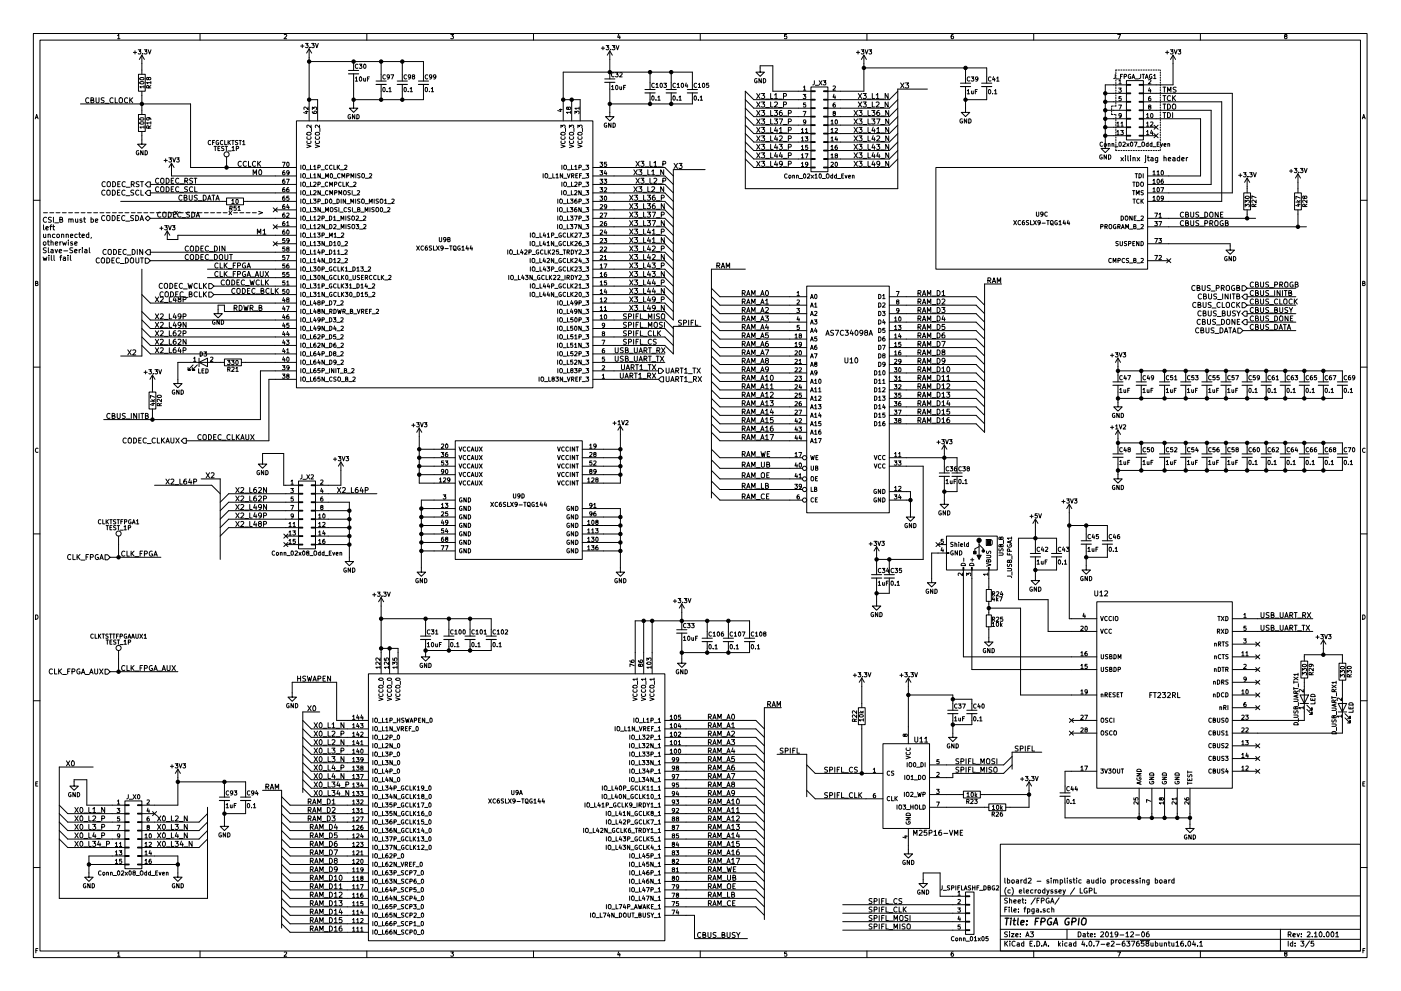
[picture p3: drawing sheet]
<svg xmlns="http://www.w3.org/2000/svg" width="420mm" height="297mm" viewBox="0 0 420 297" stroke-linecap="round" stroke-linejoin="round" font-family="sans-serif">
<g fill="none" stroke="#000" stroke-width=".3">
<path d="M10 10h400v277h-400zM12 12h396v273.1h-396zM35.3 10.7l.3-.4v1.3M35.3 11.6h.7M40 15.7h1M40.5 15.2v1M41.5 14.9h.7l-.4 .5 .4 .1v.6h-.7M42.5 16.5v5.8M42.5 16.5l-.7 1.3M42.5 16.5l.8 1.3M42.8 16.1v.1M43.3 14.9h.8l-.5 .5 .4 .1v.6h-.7"/>
<path d="M44.4 14.9l.5 1.3 .4-1.3M60 10v2M85.2 10.4l.5-.1 .3 .4-.8 .9h.8M90.2 13.8h.9M90.7 13.3v1M91.6 13h.8l-.4 .5 .4 .1v.6h-.8M92.7 18.5h34.3v5.8M92.7 14.6l-.8 1.3M92.7 14.6v21.6M92.7 14.6l.8 1.3M93 14.2v.1M93.4 13h.8l-.4 .5 .4 .1v.6h-.8"/>
<path d="M94.6 13l.4 1.3 .5-1.3M106 18.5v2.6M107.3 19.3a.56 .56 0 0 0-.8 .6 .56 .56 0 0 0 .8 .5M107.7 19.2h.8l-.4 .5 .4 .1v.6h-.8M109.1 19.3l.2-.1a.61 .61 0 0 1 .5 .7 .61 .61 0 0 1-.6 .5zM110 10v2M114.3 18.5v5.8M120.6 18.5v5.8M135.2 10.3h.8l-.4 .5 .4 .3-.1 .4h-.7M160 10v2M180.3 14.4h1M180.8 14v.9"/>
<path d="M181.8 13.7h.8l-.5 .4 .4 .1v.6h-.7M182.9 15.3l-.8 1.2M182.9 15.3v8.4M182.9 15.3l.7 1.2M183.1 14.8v.1M183.6 13.7h.8l-.4 .4 .4 .1v.6h-.8M184.8 13.7l.4 1.2 .4-1.2M185.5 10.2l-.3 1h.8M185.9 10.8v.8M210 10v2M235.9 10.3h-.6v.6h.6l.1 .5-.3 .2-.4-.1M256.8 15.7h1"/>
<path d="M257.3 15.2v1M258.3 14.9h.8l-.5 .5 .4 .1v.6h-.7M259.1 16.5l-.8 1.3M259.1 16.5v10.8h-10.8M259.1 16.5l.7 1.3M259.5 14.9l.4 1.3 .4-1.3M260 10v2M260.6 14.9h.8l-.4 .5 .3 .1v.6h-.7M285.9 10.3l-.6 .3-.1 .8 .3 .2 .4-.1v-.6l-.4-.1-.3 .3M310 10v2M335.2 10.3h.8l-.5 1.3M349.6 15.7h.9"/>
<path d="M350 15.2v1M351 14.9h.8l-.4 .5 .3 .1v.6h-.7M351.8 16.5l-.8 1.3M351.8 16.5v8.9h-8.9M351.8 16.5l.8 1.3M352.2 14.9l.4 1.3 .4-1.3M353.3 14.9h.8l-.4 .5 .4 .1v.6h-.8M360 10v2M385.5 10.9l-.3-.3 .3-.3 .4 .1v.4a.5 .5 0 0 0-.5 .2 .5 .5 0 0 0 0 .5l.3 .1 .3-.2-.3-.5M10.6 35.6l.4-1.3 .4 1.3M10.7 35.2h.6M24.1 31.2h33v19h31.8"/>
<path d="M26.6 29.4a.68 .68 0 0 0-.9 .7 .68 .68 0 0 0 .9 .6M27.3 30h.6l.1-.6-.7-.1v1.5h.6l.3-.5-.4-.3M28.8 29.3v1.2l.3 .3 .6-.3v-1.2M31.2 29.4h-.8a.63 .63 0 0 0 .7 .8v.5h-.8M31.5 31h1.2M33.9 29.4a.68 .68 0 0 0-1 .7 .68 .68 0 0 0 1 .6M34.5 29.3v1.5h.8M35.9 29.4l.5-.1 .3 .2v1.1l-.3 .2-.6-.2-.1-.8zM38.3 29.4a.68 .68 0 0 0-1 .7 .68 .68 0 0 0 1 .6M38.9 29.3v1.5M39.1 30l.7 .8M39.8 29.3l-.9 .9"/>
<path d="M41.5 34.3h2.1v5.1h-2.1zM41.5 22.3h2.1v5h-2.1zM42 36.7a.76 .76 0 0 1 1.2 .2 .66 .66 0 0 1-.7 .3 .66 .66 0 0 1-.5-.5zM42 35.5a.76 .76 0 0 1 1.2 .2 .66 .66 0 0 1-.7 .3 .66 .66 0 0 1-.5-.5zM42 24.6a.76 .76 0 0 1 1.2 .3 .66 .66 0 0 1-.7 .3 .66 .66 0 0 1-.5-.6zM42 23.4a.76 .76 0 0 1 1.2 .3 .66 .66 0 0 1-.7 .3 .66 .66 0 0 1-.5-.6zM42.5 39.4v3.8h1.3l-1.3 1.3-1.2-1.3h1.2M42.5 27.3v7M43.2 38.1h-1.3l.4 .3M43.2 26h-1.3l.4 .4M43.2 25.7v.7M43.2 37.7v.7"/>
<path d="M44.5 35.3l.3 .2-.1 .4h-.6l-.1-.4 .2-.2h.7l.3 .6M44.5 23.4l.6-.1v.6a.52 .52 0 0 1-.6-.1 .52 .52 0 0 1-.1-.5h-.3l-.1 .4 .2 .2 .3-.2M44.6 38.4v-.6h-.5l-.1 .6h1.2M44.6 26.4v-.7h-.5l-.1 .7h1.2M45.2 36.8h-1.2l.3 .4M45.2 24.8h-1.2l.3 .3M45.2 37.7l-.6 .4M45.2 24.4v.7M45.2 36.5v.7M45.2 25.6l-.6 .4M88.9 36.2h88.9v80h-88.9zM91.5 33.4h.9"/>
<path d="M92 33.3v.7l-.9-.3M92.1 39.8l.8-.1 .3 .1 .1 .4-.4 .3-.7-.1zM92.4 32.1v.8l-.9-.8-.4 .2 .1 .5M92.7 29.9h2.5v6.3M93.3 37.5v.8l-.9-.8-.4 .2 .1 .5M93.4 38.5v.9M93.7 33.4l.3 .6h.7l.2-.2-.1-.4h-.6v.4l.2 .2M93.7 32.9v-.8l.5 .4 .1-.4h.5v.8M94.6 39.8l.8-.1 .4 .1v.4l-.4 .3-.7-.1zM95.8 37.5v.8l-.9-.8-.3 .2 .1 .5M95.9 38.5v.9M104.5 21.1h3.1"/>
<path d="M105.1 34.4a.57 .57 0 0 0-.7 .6 .57 .57 0 0 0 .7 .5v-.4h-.2M106 22.1v10.3h1.3l-1.3 1.3-1.2-1.3h1.2M106.4 34.4v1.2l-.7-1.2v1.2M106.6 23.4l.3-.4v1.3M106.6 24.3h.7M107 34.4a.64 .64 0 0 1 .7 .6 .64 .64 0 0 1-.7 .6zM107.9 23.2l.2-.2a.61 .61 0 0 1 .4 .7 .61 .61 0 0 1-.6 .5zM109 23.5l.1 .7h.5M109.6 23.5v.8M110.2 23.6h.4M110.8 23h-.6v1.3M112.8 24.3h3"/>
<path d="M114.3 25.3v4.6M114.9 26.3l.2-.1a.61 .61 0 0 1 .5 .7 .61 .61 0 0 1-.6 .5zM115.6 22.5a.56 .56 0 0 0-.8 .5 .56 .56 0 0 0 .8 .6M116.1 27.4v.1M116.6 26.6l.4-.4v1.3M116.6 27.5h.7M116.8 22.9l-.2 .3-.4-.1-.1-.6 .5-.1 .2 .2-.1 .8-.5 .3M117.2 22.4h.9l-.6 1.3M119.1 24.3h3.1M120.6 25.3v4.6M121.3 26.3l.1-.1a.61 .61 0 0 1 .5 .7 .61 .61 0 0 1-.6 .5zM121.9 22.5a.56 .56 0 0 0-.7 .5 .56 .56 0 0 0 .7 .6"/>
<path d="M122.4 27.4v.1M123 26.6l.3-.4v1.3M123 27.5h.7M123.1 22.9l-.2 .3-.4-.1v-.6l.4-.1 .2 .2v.8l-.6 .3M123.9 22.9l-.3-.2 .3-.3 .4 .1v.3a.52 .52 0 0 0-.5 .2 .52 .52 0 0 0-.1 .6h.6l-.2-.7M125.5 24.3h3M127 25.3v4.6h-21M127.6 26.3l.2-.1a.61 .61 0 0 1 .5 .7 .61 .61 0 0 1-.6 .5zM128.3 22.5a.56 .56 0 0 0-.8 .5 .56 .56 0 0 0 .8 .6M128.8 27.4v.1M129.3 26.6l.4-.4v1.3M129.3 27.5h.7"/>
<path d="M129.5 22.9l-.2 .3-.4-.1-.1-.6 .5-.1 .2 .2-.1 .8-.5 .3M130.7 22.9l-.2 .3-.4-.1-.1-.6 .5-.1 .2 .2v.8l-.6 .3M167.7 32.8h.9M168.2 32.7v.7l-.9-.3M168.2 38.3v-.8l.5 .4 .1-.3h.6v.7M168.3 39.8l.8-.1 .3 .1 .1 .4-.4 .3-.7-.1zM168.9 29.9h5.1v6.3M169.6 38.5v.9M170.4 32.3l.6-.2v.7a.52 .52 0 0 1-.6-.1 .52 .52 0 0 1-.1-.6h-.3l-.1 .5 .2 .2 .3-.2M170.8 38.3v-.8l.4 .4 .1-.3h.6v.7M170.8 39.8l.8-.1 .4 .1v.4l-.4 .3-.7-.1zM171.1 33.7h-1.2l.3 .3"/>
<path d="M171.1 33.3v.7M171.4 29.9v6.3M172.1 38.5v.9M172.4 34.1v-.8l.5 .4 .1-.3h.6v.7M173.3 38.3v-.8l.5 .4 .1-.3h.5v.7M173.4 39.8l.7-.1 .4 .1 .1 .4-.5 .3-.6-.1zM173.7 32.4h-1.3l.4 .4M173.7 32.1v.7M174.7 38.5v.9M181.4 23.7h3M181.9 36.9a.57 .57 0 0 0-.7 .6 .57 .57 0 0 0 .8 .5v-.4h-.3M182.9 24.7v10.3h1.2l-1.2 1.2-1.3-1.2h1.3"/>
<path d="M183.2 36.9v1.3l-.7-1.3v1.3M183.4 25.9l.3-.3v1.3M183.4 26.9h.7M183.8 36.9a.64 .64 0 0 1 .8 .6 .64 .64 0 0 1-.8 .7zM184.1 21.9a.56 .56 0 0 0-.7 .5 .56 .56 0 0 0 .7 .5M184.6 21.8h.8l-.5 .5 .4 .1v.5h-.7M184.7 25.7l.2-.1a.61 .61 0 0 1 .4 .6 .61 .61 0 0 1-.5 .6zM185.9 21.9l.5-.1 .2 .3-.8 .9h.8M185.9 26v.8l.5-.1M186.4 26v.9M187 26.2h.5M187.6 25.6h-.6v1.3"/>
<path d="M193.4 26.8h3.1M194.9 21.6v5.2M194.9 27.8v3.4M195.6 28.9l.1-.1a.61 .61 0 0 1 .5 .6 .61 .61 0 0 1-.6 .6zM196.2 25.1a.56 .56 0 0 0-.8 .5 .56 .56 0 0 0 .8 .5M196.7 25.3l.4-.3v1.2M196.7 29.9v.1M196.7 26.2h.7M197.3 29.1l.3-.3v1.2M197.3 30h.7M198 25.1l.2-.1a.61 .61 0 0 1 .5 .6 .61 .61 0 0 1-.6 .5zM199.1 25h.8l-.5 .4 .4 .1v.6h-.7"/>
<path d="M199.8 26.8h3M201.3 21.6v5.2M201.3 27.8v3.4M201.9 28.9l.2-.1a.61 .61 0 0 1 .4 .6 .61 .61 0 0 1-.5 .6zM202.6 25.1a.56 .56 0 0 0-.8 .5 .56 .56 0 0 0 .8 .5M203.1 25.3l.3-.3v1.2M203.1 29.9v.1M203.1 26.2h.7M203.6 29.1l.4-.3v1.2M203.6 30h.7M204.4 25.1l.2-.1a.61 .61 0 0 1 .4 .6 .61 .61 0 0 1-.5 .5zM205.8 24.9l-.3 .9h.8"/>
<path d="M206.1 25.4v.8M206.1 26.8h3.1M207.6 26.8v-5.2h-38.7v14.6M207.6 27.8v3.4h-24.7M208.3 28.9l.1-.1a.61 .61 0 0 1 .5 .6 .61 .61 0 0 1-.6 .6zM208.9 25.1a.56 .56 0 0 0-.8 .5 .56 .56 0 0 0 .8 .5M209.4 25.3l.4-.3v1.2M209.4 29.9v.1M209.4 26.2h.7M210 29.1l.3-.3v1.2M210 30h.7M210.7 25.1l.2-.1a.61 .61 0 0 1 .5 .6 .61 .61 0 0 1-.6 .5z"/>
<path d="M212.5 25h-.6v.5h.6v.6h-.6M223.5 29.9l2.6 2.5h17.1M223.5 32.4l2.6 2.6h17.1M223.5 35l2.6 2.5h17.1M223.5 37.5l2.6 2.5h17.1M226.9 28l1 1.6M226.9 30.6l1 1.5M226.9 33.1l1 1.5M226.9 35.6l1 1.6M226.9 38.2l1 1.5M227 23.6a.57 .57 0 0 0-.7 .6 .57 .57 0 0 0 .8 .5v-.4h-.3M227.9 28l-1 1.6"/>
<path d="M227.9 30.6l-1 1.5M227.9 33.1l-1 1.5M227.9 35.6l-1 1.6M227.9 38.2l-1 1.5M228 21.6h-1.3l1.3 1.3 1.2-1.3h-1.2v-1.9h3.8v7.6h11.4M228.3 23.6v1.2l-.7-1.2v1.2M228.4 28h.9l-.5 .6 .5 .3-.1 .5-.2 .2-.6-.2M228.4 30.6h.9l-.5 .6 .5 .2-.1 .5-.2 .2-.6-.2M228.4 33.1h.9l-.5 .6 .5 .3-.1 .5-.2 .1-.6-.1M228.4 35.6h.9l-.5 .6 .5 .3-.1 .5-.2 .2-.6-.2M228.4 38.2h.9l-.5 .6 .5 .3-.1 .5-.2 .1-.6-.1M228.9 23.6a.64 .64 0 0 1 .7 .6 .64 .64 0 0 1-.7 .6z"/>
<path d="M229.6 29.7h1.2M229.6 32.2h1.2M229.6 34.8h1.2M229.6 37.3h1.2M229.6 39.9h1.2M231.1 28v1.6h.8M231.1 30.6v1.5h.8M231.1 33.1v1.5h.8M231.1 35.6v1.6h.8M231.1 38.2v1.5h.8M232.2 33.1h1l-.5 .6 .5 .3-.1 .5-.2 .1-.7-.1M232.2 35.6h1l-.5 .6 .5 .3-.1 .5-.2 .2-.7-.2"/>
<path d="M232.3 28.5l.4-.5v1.6M232.3 30.7l.6-.1 .3 .4-1 1.1h1M232.3 29.6h.9M232.7 38.1l-.4 1.1h.9M233 38.7v1M233.5 29.7h1.1M233.5 32.2h1.1M233.7 35.6h1l-.7 1.6M233.7 38.6l.5-.4v1.5M233.7 39.7h.9M234.5 33.1l-.7 .4-.1 .9 .3 .2 .5-.1v-.7l-.5-.1-.3 .3M234.9 34.8h1.2"/>
<path d="M234.9 37.3h1.2M234.9 39.9h1.2M235 28.8h.7l.1-.6-.8-.2v1.6M235 31.4l.7-.1 .1-.6-.8-.1v1.5M236.4 33.9l.8-.1v-.5l-.8-.2v1.5M236.4 36.5l.8-.1v-.6l-.8-.2v1.6M236.4 39l.8-.1v-.6l-.8-.1v1.5M240.3 38.8l.4-.3v1.2M240.3 39.7h.7M240.9 28.3h.8l-.5 .5 .4 .1v.5h-.7M240.9 33.4h.8l-.5 1.3M240.9 26.1l.4-.3v1.2"/>
<path d="M240.9 27h.8M241.6 38.8l.3-.3v1.2M241.6 39.7h.7M241.6 30.8h-.6l-.1 .6h.7v.6h-.7M241.7 36.5l-.3 .2-.4-.1v-.6l.4-.1 .3 .3-.1 .7-.6 .3M243.2 26.1h5.1v25.4h-5.1zM243.2 39.9h1.3v.3h-1.3zM243.2 37.4h1.3v.2h-1.3zM243.2 34.8h1.3v.3h-1.3zM243.2 32.3h1.3v.2h-1.3zM243.2 29.8h1.3v.2h-1.3zM243.2 27.2h1.3v.3h-1.3z"/>
<path d="M244.2 24.2v1.1l-.5 .2M244.5 25.6h1M245.7 24.2l.8 1.3M246.5 24.2l-.8 1.3M246.9 24.2h.8l-.5 .5 .4 .1v.5h-.7M247 39.9h1.3v.3h-1.3zM247 37.4h1.3v.2h-1.3zM247 34.8h1.3v.3h-1.3zM247 32.3h1.3v.2h-1.3zM247 29.8h1.3v.2h-1.3zM247 27.2h1.3v.3h-1.3zM249.2 36.3l.4-.4v1.3"/>
<path d="M249.2 38.8l.4-.3v1.2M249.2 39.7h.7M249.2 37.2h.7M249.8 25.9l.5-.1 .2 .3-.7 .9h.7M250.1 33.9l-.3-.2 .3-.3 .4 .1v.3a.52 .52 0 0 0-.6 .2 .52 .52 0 0 0 0 .5h.6l-.2-.6M250.1 28.2l-.3 .9h.8M250.4 30.8l-.5 .4-.1 .7 .3 .2 .4-.1-.1-.6-.3-.1-.3 .3M250.4 28.7v.9M250.4 38.6l.5-.1 .3 .3-.8 .9h.8M250.5 36l.2-.1a.61 .61 0 0 1 .5 .7 .61 .61 0 0 1-.6 .5zM256.1 33.1l1 1.5M256.1 35.6l1 1.6"/>
<path d="M256.1 38.2l1 1.5M257.1 33.1l-1 1.5M257.1 35.6l-1 1.6M257.1 38.2l-1 1.5M257.4 28l1 1.6M257.4 30.6l1 1.5M257.6 33.1h.9l-.5 .6 .5 .3-.1 .5-.2 .1-.6-.1M257.6 35.6h.9l-.5 .6 .5 .3-.1 .5-.2 .2-.6-.2M257.6 38.2h.9l-.5 .6 .5 .3-.1 .5-.2 .1-.6-.1M258.4 28l-1 1.6M258.4 30.6l-1 1.5M258.8 34.8h1.2"/>
<path d="M258.8 37.3h1.2M258.8 39.9h1.2M258.9 28h.9l-.5 .6 .5 .3-.1 .5-.2 .2-.6-.2M258.9 30.6h.9l-.5 .6 .5 .2-.1 .5-.2 .2-.6-.2M259.1 20.4h36.8v4.5M260.1 29.7h1.1M260.1 32.2h1.1M260.3 33.1v1.5h.8M260.3 35.6v1.6h.8M260.3 38.2v1.5h.8M261.4 33.1h1l-.5 .6 .5 .3-.1 .5-.2 .1-.7-.1M261.4 35.6h1l-.5 .6 .5 .3-.1 .5-.2 .2-.7-.2"/>
<path d="M261.6 28v1.6h.7M261.6 30.6v1.5h.7M261.9 38.1l-.4 1.1h1M262.2 38.7v1M262.8 28.5l.4-.5v1.6M262.8 30.7l.5-.1 .4 .4-1 1.1h1M262.8 29.6h.9M262.9 35.6h1l-.7 1.6M262.9 38.6l.5-.4v1.5M262.9 39.7h.9M263.7 33.1l-.7 .4-.1 .9 .3 .2 .6-.1-.1-.7-.5-.1-.3 .3M263.9 29.7h1.2"/>
<path d="M263.9 32.2h1.2M264.1 34.8h1.2M264.1 37.3h1.2M264.1 39.9h1.2M266.3 28v1.6l-.8-1.6v1.6M266.3 30.6v1.5l-.8-1.5v1.5M266.5 33.1v1.5l-.9-1.5v1.5M266.5 35.6v1.6l-.9-1.6v1.6M266.5 38.2v1.5l-.9-1.5v1.5M269.2 37.5l-2.5 2.5h-18.4M269.2 35l-2.5 2.5h-18.4M269.2 32.4l-2.5 2.6h-18.4"/>
<path d="M269.2 29.9l-2.5 2.5h-18.4M269.2 27.3l-2.5 2.6h-18.4M270.1 24.9l1 1.5M271.1 24.9l-1 1.5M271.6 24.9h.9l-.5 .5 .5 .3-.1 .5-.2 .2-.6-.2M278.1 26.7h-8.9v29.9h-45.7v-29.3l2.6 2.6h17.1M288 24.9h3.1M288.6 35.7a.57 .57 0 0 0-.7 .6 .57 .57 0 0 0 .7 .5v-.5h-.2M289.6 25.9v7.8h1.2l-1.2 1.3-1.3-1.3h1.3M289.6 20.4v4.5M289.9 35.6v1.3l-.7-1.3v1.3M290.1 27.2l.3-.3v1.2"/>
<path d="M290.1 28.1h.7M290.5 35.6a.64 .64 0 0 1 .7 .7 .64 .64 0 0 1-.7 .6zM290.8 23.2a.56 .56 0 0 0-.7 .5 .56 .56 0 0 0 .7 .5M291.3 23h.7l-.4 .5 .4 .1v.6h-.7M291.3 27.3l.1 .8 .5-.1M291.9 27.3v.8M292.5 27.4h.4M293.1 26.9h-.6v1.2M293.3 23.6l-.3 .2h-.3l-.1-.6 .4-.2 .3 .3-.1 .7-.5 .3M294.4 24.9h3M295.9 25.9v4h-6.3M296.5 27l.2-.1a.61 .61 0 0 1 .5 .6 .61 .61 0 0 1-.6 .6z"/>
<path d="M297.2 23.2a.56 .56 0 0 0-.8 .5 .56 .56 0 0 0 .8 .5M297.7 28v.1M298 23l-.3 .9h.7M298.2 27.2l.4-.3v1.2M298.2 28.1h.8M298.3 23.5v.8M298.9 23.4l.4-.4v1.3M298.9 24.3h.7M331.5 28h6.3M331.5 30.5h6.3M331.5 33.1h6.3M331.5 35.6h6.3"/>
<path d="M331.5 38.1h6.3M334.5 22.3l-.1 1.1-.4 .2M334.8 23.7h.9M334.9 36.9l.4-.3v1.2M334.9 39.5l.4-.4v1.3M334.9 37.8h.8M335.5 26.4h.8l-.5 .5 .4 .1v.5h-.7M335.5 31.5h.8l-.5 1.3M335.6 24.2l.3-.3v1.2M335.6 25.1h.7M336 22.9h.5M336.1 39.1h.8l-.5 .5 .4 .1v.5h-.7"/>
<path d="M336.2 36.9l.3-.3v1.2M336.2 37.8h.7M336.2 28.9h-.6v.6h.6v.6h-.6M336.3 34.6l-.3 .2-.3-.1-.1-.6 .4-.1 .3 .3-.1 .7-.5 .3M336.7 22.3h-.7v1.3M337.1 22.9h.6l.1-.5-.7-.1v1.3M337.8 24.2h5.1v17.7h-5.1zM337.8 38h1.3v.3h-1.3zM337.8 35.5h1.3v.2h-1.3zM337.8 32.9h1.3v.3h-1.3zM337.8 30.4h1.3v.2h-1.3zM337.8 27.8h1.3v.3h-1.3z"/>
<path d="M337.8 25.3h1.3v.3h-1.3zM337.8 25.4h-6.3v19.1h1.2l-1.2 1.3-1.3-1.3h1.3M339.1 22.3a.57 .57 0 0 0-.8 .6 .57 .57 0 0 0 .8 .5v-.4h-.2M339.5 23.6l.4-1.3 .4 1.3M339.6 23.2h.6M340.5 23.7h.9M341.6 38h1.3v.3h-1.3zM341.6 35.5h1.3v.2h-1.3zM341.6 32.9h1.3v.3h-1.3zM341.6 30.4h1.3v.2h-1.3zM341.6 27.8h1.3v.3h-1.3zM341.6 25.3h1.3v.3h-1.3z"/>
<path d="M342.1 22.3l-.1 1.1-.4 .2M342.5 22.3h.7M342.9 22.3v1.3M342.9 35.6h17.1v17.1h-15.8M342.9 33.1h20.3v22.2h-19M342.9 28h26.7v29.8h-25.4M342.9 30.5h23.5v29.9h-22.2M342.9 38.1h3.8M343.5 23.6l.4-1.3 .4 1.3M343.6 23.2h.6M343.8 34.4l.4-.4v1.3M343.8 36.9l.4-.3v1.2"/>
<path d="M343.8 39.5l.4-.4v1.3M343.8 35.3h.8M343.8 37.8h.8M344.4 24l.5-.1 .3 .3-.8 .9h.8M344.7 32l-.3-.2 .3-.3 .4 .1v.3a.52 .52 0 0 0-.5 .2 .52 .52 0 0 0-.1 .5h.6l-.2-.6M344.7 26.3l-.3 .9h.8M345 28.9l-.5 .3-.1 .8 .3 .2 .4-.1-.1-.6-.3-.1-.3 .3M345 26.8v.9M345.1 36.7l.4-.1 .3 .3-.8 .9h.8M345.2 34.1l.1-.1a.61 .61 0 0 1 .5 .7 .61 .61 0 0 1-.6 .5zM345.3 39l-.2 .9h.7M345.4 22.3a.57 .57 0 0 0-.7 .6 .57 .57 0 0 0 .8 .5v-.4h-.3"/>
<path d="M345.6 39.5v.9M346 22.6l.3-.3v1.3M346 23.6h.7M346.1 37.5l1.2 1.2M347.3 37.5l-1.2 1.2M348.8 26.1h.8M348.8 28.7h.8M348.8 31.2h.8M348.8 33.7h.8M349.2 26.1v1.5M349.2 28.7v1.5M349.2 31.2v1.5"/>
<path d="M349.2 33.7v1.6M350.1 27.6v-1.5l.5 1.1 .6-1.1v1.5M350.1 31.2a.77 .77 0 0 1 .9 .8 .77 .77 0 0 1-.9 .7zM350.1 33.7a.77 .77 0 0 1 .9 .8 .77 .77 0 0 1-.9 .8zM351 28.8a.68 .68 0 0 0-.9 .6 .68 .68 0 0 0 .9 .6M351.7 31.4l.3-.2 .6 .2-.2 1.3-.7-.2zM351.7 28.7v1.5M351.7 33.7v1.6M351.9 29.3l.7 .9M352.6 28.7l-.9 .8M352.7 26.2l-.8 .1a.63 .63 0 0 0 .7 .8v.5h-.8M408.6 35.6l.4-1.3 .4 1.3"/>
<path d="M408.7 35.2h.6M31.5 57.1a.68 .68 0 0 0-1 .6 .68 .68 0 0 0 1 .7M31.5 54.6a.68 .68 0 0 0-.9 .6 .68 .68 0 0 0 .9 .6M32.1 57.2l.3-.2 .6 .2-.2 1.2-.7-.1zM32.2 54.7l.3-.3 .6 .3-.2 1.2-.7-.1zM33.7 57a.77 .77 0 0 1 .9 .7 .77 .77 0 0 1-.9 .8zM33.8 54.4a.77 .77 0 0 1 .9 .8 .77 .77 0 0 1-.9 .8zM35.2 57.7h.5M35.3 55.2h.5M36 57h-.8v1.5h.8M36 54.4h-.7v1.6h.7M37.5 57.1a.68 .68 0 0 0-1 .6 .68 .68 0 0 0 1 .7"/>
<path d="M37.6 54.6a.68 .68 0 0 0-1 .6 .68 .68 0 0 0 1 .6M37.8 58.7h1.1M37.8 56.1h1.2M39.4 55.3l.7-.1 .1-.6-.8-.2v1.6M39.8 55.3l.5 .7M40.1 57.1h-.8a.63 .63 0 0 0 .7 .8v.5h-.8M41.6 45.2a.57 .57 0 0 0-.7 .6 .57 .57 0 0 0 .7 .5v-.4h-.2M41.6 57.1a.68 .68 0 0 0-.9 .6 .68 .68 0 0 0 .9 .7M41.7 54.5l-.8 .1a.63 .63 0 0 0 .7 .8v.5h-.8M42.1 54.4h.9M42.3 57v1.5h.7M42.6 54.4v1.6"/>
<path d="M42.9 45.1v1.3l-.7-1.3v1.3M43.5 45.1a.64 .64 0 0 1 .7 .7 .64 .64 0 0 1-.7 .6zM44.3 54.5h.8v1.5h-.8l-.7-.7zM44.3 57.1h.8v1.5h-.8l-.7-.8zM45.1 55.3h43.8M45.1 57.8h43.8M47.6 53.6a.68 .68 0 0 0-1 .6 .68 .68 0 0 0 1 .6M47.6 56.1a.68 .68 0 0 0-1 .6 .68 .68 0 0 0 1 .6M48.2 53.7l.3-.3 .6 .3-.1 1.2-.8-.2zM48.4 56h.4l.3 .2v1.1l-.3 .2-.6-.2v-.8zM49.2 48.1h1M49.7 47.6v1"/>
<path d="M49.8 53.4a.77 .77 0 0 1 .9 .8 .77 .77 0 0 1-.9 .8zM49.8 56a.77 .77 0 0 1 .9 .7 .77 .77 0 0 1-.9 .8zM50.6 47.3h.8l-.4 .5 .4 .1v.5h-.8M51.4 54.2h.5M51.4 56.7h.5M51.4 48.9v3.8h37.5M51.4 48.9l-.7 1.3M51.4 48.9l.8 1.3M51.8 47.3l.4 1.3 .5-1.3M52.1 53.4h-.7v1.6h.7M52.1 56h-.7v1.5h.7M53 47.3h.7l-.4 .5 .4 .1v.5h-.7"/>
<path d="M53.6 53.6a.68 .68 0 0 0-1 .6 .68 .68 0 0 0 1 .6M53.6 56.1a.68 .68 0 0 0-1 .6 .68 .68 0 0 0 1 .6M53.9 55.1h1.2M53.9 57.6h1.2M54.6 58.7a.68 .68 0 0 0-1 .6 .68 .68 0 0 0 1 .6M55.2 59.2h.7l.1-.5-.8-.2v1.5h.6l.3-.5-.4-.3M55.4 54.2h.8v-.6l-.8-.2v1.6M55.8 54.2l.5 .8M56.2 56l-.8 .1a.63 .63 0 0 0 .8 .8l-.1 .5h-.8M56.7 58.5v1.3l.3 .2 .6-.2v-1.3M57.8 53.5l-.9 .1a.63 .63 0 0 0 .8 .8l-.1 .5h-.7M57.8 56.1a.68 .68 0 0 0-1 .6 .68 .68 0 0 0 1 .6"/>
<path d="M58.2 53.4h.9M58.4 56v1.5h.7M58.6 53.4v1.6M59.2 58.6l-.9 .1a.63 .63 0 0 0 .8 .7l-.1 .6h-.7M61 58.5a.77 .77 0 0 1 .9 .8 .77 .77 0 0 1-.9 .7zM62.4 59.6h.7M63.2 42.2a.56 .56 0 0 0-.8 .5 .56 .56 0 0 0 .8 .5M63.6 58.5h.8M63.8 42.7h.4M64 58.5v1.5M64.2 43.9h.7M64.4 42.1h-.6v1.3"/>
<path d="M64.6 43.9v1.2M64.9 59.6h.7M65.4 44.5h.4M65.5 42.1a.57 .57 0 0 0-.7 .6 .57 .57 0 0 0 .8 .5v-.4h-.3M66 43.9h-.6v1.2h.6M66.8 42.2a.56 .56 0 0 0-.7 .5 .56 .56 0 0 0 .7 .5M67.2 43.9h-.7v.5a.54 .54 0 0 1 .6 .6l-.7 .1M67.4 42.1v1.3h.6M67.5 43.9h.7M67.9 43.9v1.2M67.9 59.3h5.1v2.1h-5.1zM67.9 47v3.2"/>
<path d="M68.4 45.2h.9M68.4 42.1v1.3M68.6 42.6l.5 .8M69.1 42.1l-.7 .7M69.5 42.1h.7M69.6 44.2l.4-.3v1.2M69.6 45.1h.7M69.8 42.1v1.3M70.8 59.9l.2-.1a.61 .61 0 0 1 .5 .6 .61 .61 0 0 1-.6 .5zM70.9 44.5h.6v-.5l-.6-.1v1.2M71.3 42.1h-.6l-.1 .5a.54 .54 0 0 1 .6 .6l-.6 .1M71.7 42.1h.7"/>
<path d="M72 42.1v1.3M72.4 48.5a.68 .68 0 0 0-1 .6 .68 .68 0 0 0 1 .6M72.8 42.5l.3-.4v1.3M72.8 43.4h.7M73.9 48.5a.68 .68 0 0 0-1 .6 .68 .68 0 0 0 1 .6M74.5 48.3v1.6h.8M75.9 52.4v-1.5l.5 1.1 .5-1.1v1.5M76.7 48.5a.68 .68 0 0 0-1 .6 .68 .68 0 0 0 1 .6M77.3 48.3v1.6M77.5 49l.7 .9M77.7 51l.3-.1a.74 .74 0 0 1 .5 .8 .74 .74 0 0 1-.7 .6l-.2-.5zM78.2 48.3l-.9 .9"/>
<path d="M84.7 48.6h.8l-.5 1.3M85.3 58.8l-.5 .3v.7l.2 .3 .4-.2-.1-.6h-.3l-.2 .2M85.3 56.2l-.5 .4v.7l.2 .2 .4-.1-.1-.6-.3-.1-.2 .3M85.3 53.7l-.5 .3v.7l.2 .3 .4-.2-.1-.6h-.3l-.2 .2M85.3 51.2l-.5 .3v.7l.2 .2 .4-.1-.1-.6-.3-.1-.2 .3M85.9 53.7h.8l-.5 1.3M86.1 48.7l.2-.1a.61 .61 0 0 1 .4 .7 .61 .61 0 0 1-.5 .5zM86.6 56.2l-.6 .4v.7l.2 .2 .4-.1v-.6l-.4-.1-.2 .3M86.6 58.8h-.6v.6h.6v.5h-.6M86.7 51.7l-.2 .3-.4-.1-.1-.6 .5-.1 .2 .2-.1 .7-.5 .3M90.2 49.5v1.3M90.2 52.1v1.2"/>
<path d="M90.2 54.6v1.3M90.2 57.1v1.3M90.2 59.7v1.2M90.8 49.7l.3-.2 .4 .2 .1 .7-.3 .4-.5-.2zM90.8 57.3l.3-.2 .4 .2 .1 .7-.3 .4-.5-.2zM90.8 54.8l.3-.2 .4 .2 .1 .6-.3 .5-.5-.2zM90.8 52.2l.3-.1 .4 .1 .1 .7-.3 .4-.5-.2zM91 59.7h.4l.2 .4-.3 .8-.5-.2zM91.8 58.5h1M91.8 53.4h1M91.8 50.9h1M91.8 56h1"/>
<path d="M92 43.4l1.3 .5-1.3 .4M92.1 42.3a.56 .56 0 0 0 .5 .7 .56 .56 0 0 0 .6-.7M92.1 41a.56 .56 0 0 0 .5 .8 .56 .56 0 0 0 .6-.8M93.1 49.5v1.3h.6M93.1 59.7v1.2h.6M93.1 57.1v1.3h.6M93.1 54.6v1.3h.6M93.1 52.1v1.2h.6M94 59.7h.8l-.4 .5 .3 .1v.5h-.7M94.1 49.9l.3-.4v1.3M94.1 57.2l.5-.1 .2 .4-.8 .9h.8M94.1 54.7l.5-.1 .2 .4-.8 .9h.8"/>
<path d="M94.1 52.4l.3-.3v1.2M94.1 50.8h.7M94.1 53.3h.7M94.6 43.4l1.2 .5-1.2 .4M94.7 42.3a.56 .56 0 0 0 .5 .7 .56 .56 0 0 0 .5-.7M94.7 41a.56 .56 0 0 0 .5 .8 .56 .56 0 0 0 .5-.8M95.4 50.2l.6-.1v-.5l-.6-.1v1.3M95.4 55.3l.6-.1v-.5l-.6-.1v1.3M96.1 57.1v1.3l-.7-1.3v1.3M96.1 52.1v1.2l-.7-1.2v1.2M96.3 50.9h1M96.3 56h1"/>
<path d="M96.4 58.5h.9M96.4 53.4h.9M97.6 59.7a.64 .64 0 0 1 .7 .6 .64 .64 0 0 1-.7 .6zM97.6 53.3v-1.2l.5 .8 .4-.8v1.2M98.3 49.6a.56 .56 0 0 0-.8 .5 .56 .56 0 0 0 .8 .6M98.3 54.7a.56 .56 0 0 0-.8 .5 .56 .56 0 0 0 .8 .5M98.3 57.2a.56 .56 0 0 0-.7 .6 .56 .56 0 0 0 .7 .5M98.9 55.9v-1.3l.4 .9 .4-.9v1.3M98.9 59.8l.2-.1a.61 .61 0 0 1 .4 .6 .61 .61 0 0 1-.5 .6zM98.9 58.4v-1.3l.4 .9 .4-.9v1.3M99.1 52.2l.2-.1a.61 .61 0 0 1 .5 .6 .61 .61 0 0 1-.6 .5zM99.6 49.6a.56 .56 0 0 0-.8 .5 .56 .56 0 0 0 .8 .6"/>
<path d="M100 53.4h1M100.1 49.5v1.3h.6M100.3 55.3l.6-.1 .1-.5-.7-.1v1.3M100.4 57.8l.6-.1v-.5l-.6-.1v1.3M101 59.7a.64 .64 0 0 1 .8 .6 .64 .64 0 0 1-.8 .6zM101.1 49.5v1.3M101.3 50l.6 .8M101.6 58.4v-1.3l.5 .9 .4-.9v1.3M101.9 49.5l-.8 .7M102 52.2a.56 .56 0 0 0-.8 .5 .56 .56 0 0 0 .8 .5M102.1 50.9h1M102.3 54.7a.56 .56 0 0 0-.8 .5 .56 .56 0 0 0 .8 .5"/>
<path d="M102.3 59.7v1.2M102.5 53.3v-1.2l.5 .8 .4-.8v1.2M102.8 54.6v1.3h.7M103.1 57.3l.2-.2 .5 .2 .1 .7-.3 .4-.5-.2zM103.3 49.6l.5-.1 .2 .4-.7 .9h.7M103.6 59.7v1.2l-.7-1.2v1.2M103.9 54.6v1.3M104 52.7l.6-.1v-.4l-.6-.1v1.2M104 55.1l.6 .8M104.6 54.6l-.7 .7M104.8 56h1M105.1 57.2h-.7v.4a.54 .54 0 0 1 .6 .7h-.7"/>
<path d="M105.3 53.3v-1.2l.4 .8 .4-.8v1.2M105.6 57.1v1.3M105.9 58.5h1M106 54.7l.5-.1 .3 .4-.8 .9h.8M106.7 59.7v1.2M106.7 52.1v1.2M107.1 57.2l.5-.1 .2 .4-.7 .9h.7M107.9 59.7h-.6v.5a.54 .54 0 0 1 .6 .6l-.7 .1M108 52.1h-.6l-.1 .4a.54 .54 0 0 1 .6 .7h-.6M108.5 52.2l.3-.1 .4 .1 .1 .7-.3 .4-.5-.2zM108.6 59.7h.5l.2 .4-.3 .8-.5-.2zM109.6 53.4h.9"/>
<path d="M110.8 52.2l.5-.1 .2 .3-.8 .9h.8M112.2 59.7v1.2M113.5 59.7h-.6l-.1 .5a.54 .54 0 0 1 .6 .6l-.6 .1M114.2 59.7h.5l.1 .4-.3 .8-.5-.2zM117.5 59.8l.5-.1 .2 .3-.8 .9h.8M162.9 52.1v1.2M163.5 52.2l.2-.1 .5 .1 .1 .7-.3 .4-.5-.2zM164.5 53.4h1M165.8 52.1v1.2h.6M166.8 52.4l.3-.3v1.2M166.8 53.3h.7M167.3 59.7v1.2"/>
<path d="M168 59.7h.5l.2 .4-.3 .8-.5-.2zM168.2 43.4l1.3 .5-1.3 .4M168.3 42.3a.56 .56 0 0 0 .5 .7 .56 .56 0 0 0 .6-.7M168.3 41a.56 .56 0 0 0 .5 .8 .56 .56 0 0 0 .6-.8M168.5 57.1v1.3M168.5 49.5v1.3M168.5 54.6v1.3M168.7 52.1v1.2l-.7-1.2v1.2M169 53.4h1M169.1 54.8l.2-.2 .5 .2 .1 .6-.3 .5-.5-.2zM169.1 49.7l.2-.2 .5 .2 .1 .7-.3 .4-.5-.2zM169.2 57.2h.5l.1 .3-.3 .9-.4-.2z"/>
<path d="M170.1 58.5h.9M170.1 52.1l.4 1.2 .5-1.2M170.1 50.9h1M170.1 56h1M170.2 59.7v1.2h.6M170.8 43.4l1.2 .5-1.2 .4M170.9 42.3a.56 .56 0 0 0 .5 .7 .56 .56 0 0 0 .5-.7M170.9 41a.56 .56 0 0 0 .5 .8 .56 .56 0 0 0 .5-.8M171.1 59.7h.8l-.5 .5 .4 .1v.5h-.7M171.3 57.1v1.3h.7M171.4 54.6v1.3h.6M171.4 52.7l.6-.1 .1-.4-.7-.1v1.2"/>
<path d="M171.4 49.5v1.3h.6M171.7 52.7l.4 .6M172.3 57.2l.5-.1 .2 .4-.8 .9h.8M172.4 54.7l.4-.1 .3 .4-.8 .9h.8M172.4 49.9l.3-.4v1.3M172.4 50.8h.7M172.7 52.6h.4M172.9 59.7l-.5 .3v.7l.2 .2 .4-.1-.1-.6h-.3l-.2 .2M173.3 52.1h-.6v1.2h.6M173.3 43.4l1.3 .5-1.3 .4M173.4 42.3a.56 .56 0 0 0 .5 .7 .56 .56 0 0 0 .5-.7M173.4 41a.56 .56 0 0 0 .5 .8 .56 .56 0 0 0 .5-.8"/>
<path d="M173.6 55.3l.6-.1 .1-.5-.7-.1v1.3M173.6 50.2l.6-.1 .1-.5-.7-.1v1.3M173.8 52.6h.4M174.3 57.1v1.3l-.7-1.3v1.3M174.4 52.1h-.6v1.2M174.6 58.5h1M174.6 53.4h1M174.6 50.9h1M174.6 56h1M175.7 59.7h.8l-.4 .5 .4 .1v.5h-.8M175.7 57.1h.8l-.4 .5 .4 .1v.6h-.8M175.7 54.6h.8l-.4 .5 .4 .1v.5h-.8"/>
<path d="M175.7 52.1h.8l-.4 .4 .4 .1v.6h-.8M175.7 49.5h.8l-.4 .5 .4 .1v.6h-.8M177.8 52.7h21.6l2.5 2.6M177.8 55.3h21.6l2.5 2.5M177.8 57.8h21.6l2.5 2.6M177.8 50.2h21.6l2.5 2.5M179.9 58.8h.8l-.4 .5 .4 .1v.5h-.8M179.9 56.2h.8l-.4 .5 .4 .1v.6h-.8M179.9 53.7h.8l-.4 .5 .4 .1v.5h-.8M179.9 51.2h.8l-.4 .4 .4 .2v.5h-.8M179.9 48.6h.8l-.4 .5 .4 .1v.6h-.8M181.2 53.7h.7l-.4 .5 .4 .1v.5h-.7"/>
<path d="M181.2 56.3l.5-.1 .2 .4-.7 .9h.7M181.3 58.9l.2-.1a.61 .61 0 0 1 .5 .6 .61 .61 0 0 1-.6 .6zM181.5 51.1l-.3 .9h.8M181.8 51.6v.8M181.9 48.6h-.6l-.1 .6h.7v.6h-.7M188.8 58.5l1 1.5M189.8 58.5l-1 1.5M190.1 50.9l1 1.5M190.1 56l1 1.5M190.3 58.5h.9l-.5 .6 .5 .3-.1 .5-.2 .1-.6-.1M190.7 48.3l1 1.6M190.7 53.4l1 1.6"/>
<path d="M191.1 50.9l-1 1.5M191.1 56l-1 1.5M191.5 50.9h1l-.5 .6 .5 .3-.1 .5-.2 .1-.7-.1M191.5 56h1l-.5 .6 .5 .2-.1 .5-.2 .2-.7-.2M191.7 48.3l-1 1.6M191.7 53.4l-1 1.6M192.2 48.3h.9l-.5 .6 .5 .3-.1 .5-.2 .2-.6-.2M192.2 53.4h.9l-.5 .6 .5 .3-.1 .5-.2 .2-.6-.2M192.8 52.6h1.1M192.8 57.6h1.1M193 58.5v1.5h.8M193.4 50h1.2"/>
<path d="M193.4 55.1h1.2M194.1 58.5h1l-.5 .6 .5 .3-.1 .5-.2 .1-.7-.1M194.3 50.9v1.5h.7M194.3 56v1.5h.7M194.9 48.3v1.6h.8M194.9 53.4v1.6h.8M195.5 51.3l.4-.4v1.5M195.5 56.1l.5-.1 .3 .4-.9 1.1h.9M195.5 52.4h.8M196.1 48.8l.4-.5v1.6M196.1 53.6l.6-.2 .3 .5-1 1.1h1M196.1 49.9h.9"/>
<path d="M196.4 58.5l-.7 .4-.1 .9 .3 .2 .5-.1v-.7l-.5-.1-.3 .3M196.6 52.6h1.2M196.6 57.6h1.2M197.3 50h1.1M197.3 55.1h1.1M198.3 59.3l.8-.1v-.5l-.8-.2v1.5M198.8 49.2l.7-.1 .1-.6-.8-.2v1.6M198.8 54.2h.7l.1-.6-.8-.2v1.6M199 50.9v1.5l-.9-1.5v1.5M199 56v1.5l-.9-1.5v1.5M202.2 49l1 1.5M203.2 49l-1 1.5"/>
<path d="M203.6 49h.9l-.5 .6 .5 .2v.6l-.3 .1-.6-.1M211.5 50.8h-9.6v45.1l-2.5-2.5h-21.6M223.5 40l2.6 2.6h17.1M223.5 42.6l2.6 2.5h17.1M223.5 45.1l2.6 2.6h17.1M223.5 47.7l2.6 2.5h17.1M226.9 40.7l1 1.6M226.9 43.3l1 1.5M226.9 45.8l1 1.5M226.9 48.3l1 1.6M227.9 40.7l-1 1.6M227.9 43.3l-1 1.5"/>
<path d="M227.9 45.8l-1 1.5M227.9 48.3l-1 1.6M228.4 40.7h.9l-.5 .6 .5 .3-.1 .5-.2 .2-.6-.2M228.4 43.3h.9l-.5 .6 .5 .2-.1 .5-.2 .2-.6-.2M228.4 45.8h.9l-.5 .6 .5 .3-.1 .5-.2 .1-.6-.1M228.4 48.3h.9l-.5 .6 .5 .3-.1 .5-.2 .2-.6-.2M229.6 50h1.2M229.6 42.4h1.2M229.6 44.9h1.2M229.6 47.5h1.2M231.1 40.7v1.6h.8M231.1 43.3v1.5h.8"/>
<path d="M231.1 45.8v1.5h.8M231.1 48.3v1.6h.8M232.7 40.7l-.4 1h.9M232.7 43.2l-.4 1.1h.9M232.7 45.7l-.4 1.1h.9M232.7 48.3l-.4 1.1h.9M233 41.2v1.1M233 43.8v1M233 46.3v1M233 48.9v1M233.7 43.3h.9l-.5 .6 .5 .2-.1 .5-.2 .2-.6-.2M233.7 40.9l.6-.2 .3 .5-.9 1.1h.9"/>
<path d="M234.1 45.7l-.4 1.1h1M234.5 46.3v1M234.6 49l-.3 .3-.6-.3 .1-.5 .5-.2a.96 .96 0 0 1-.1 1.6h-.3M234.9 50h1.2M234.9 42.4h1.2M234.9 44.9h1.2M234.9 47.5h1.2M236 52.2a.56 .56 0 0 0-.7 .6 .56 .56 0 0 0 .7 .5M236.4 41.5h.8v-.6l-.8-.2v1.6M236.4 44.1l.8-.1v-.6l-.8-.1v1.5M236.4 46.6l.8-.1v-.5l-.8-.2v1.5M236.4 49.2l.8-.1v-.6l-.8-.2v1.6"/>
<path d="M236.6 52.7l.4-.2 .2 .3-.2 .6-.4-.1zM237.7 52.7l.5-.1 .1 .8M237.7 52.5v.9M238.9 52.7l.5-.1v.8M238.9 52.5v.9M239.7 53.5h1M240.3 41.4l.4-.4v1.3M240.3 43.9l.4-.4v1.3M240.3 46.4l.4-.3v1.3M240.3 49l.4-.4v1.3M240.3 42.3h.7M240.3 44.8h.7"/>
<path d="M240.3 47.4h.7M240.3 49.9h.7M241 52.2l.2-.1a.61 .61 0 0 1 .5 .7 .61 .61 0 0 1-.6 .5zM241.5 41h.8l-.5 .5 .4 .1v.5h-.7M241.5 46.1h.8l-.5 1.3M242.2 52.2l.4-.1 .3 .4-.8 .9h.8M242.2 43.5h-.6v.6h.6v.6h-.6M242.3 49.2l-.3 .2-.3-.1-.1-.6 .4-.1 .3 .3-.1 .7-.5 .3M243.2 50.1h1.3v.2h-1.3zM243.2 47.5h1.3v.3h-1.3zM243.2 45h1.3v.2h-1.3zM243.2 42.5h1.3v.2h-1.3z"/>
<path d="M243.3 52.5l.7 .9M244 52.5l-.7 .9M244.4 52.5l.4-.4v1.3M244.4 53.4h.7M245.7 52.2l.2-.1a.61 .61 0 0 1 .5 .7 .61 .61 0 0 1-.6 .5zM246.6 53.5h.9M247 50.1h1.3v.2h-1.3zM247 47.5h1.3v.3h-1.3zM247 45h1.3v.2h-1.3zM247 42.5h1.3v.2h-1.3zM247.9 52.3l.2-.2 .5 .2v.7l-.3 .4-.4-.2zM249.2 48.7l.5-.1 .2 .4-.8 .9h.8"/>
<path d="M249.2 41.4l.4-.4v1.3M249.2 43.9l.4-.4v1.3M249.2 46.4l.4-.3v1.3M249.2 42.3h.7M249.2 44.8h.7M249.2 47.4h.7M249.7 52.6l-.3-.1-.3 .3 .1 .5h.5M249.7 52.1v1.3M250.5 48.7l.2-.1a.61 .61 0 0 1 .5 .7 .61 .61 0 0 1-.6 .5zM250.7 46.6l-.3-.2 .3-.3 .4 .1v.3a.52 .52 0 0 0-.5 .2 .52 .52 0 0 0-.1 .5h.6l-.2-.6M250.7 40.9l-.3 .9h.8M250.9 52.6l-.4-.1-.2 .3 .1 .5h.5"/>
<path d="M250.9 52.1v1.3M251 43.5l-.5 .4-.1 .7 .3 .2 .4-.1-.1-.6-.3-.1-.3 .3M251 41.4v.9M251.2 53.5h.9M252.4 52.7h.5M253 52.1h-.6v1.3h.6M253.4 52.5l.3 .9 .4-.9M254.5 53l.6-.2-.1-.2-.5 .1v.6h.5M255.6 52.7l.5-.1 .1 .8M255.6 52.5v.9M256.1 40.7l1 1.6M256.1 43.3l1 1.5"/>
<path d="M256.1 45.8l1 1.5M256.1 48.3l1 1.6M257.1 40.7l-1 1.6M257.1 43.3l-1 1.5M257.1 45.8l-1 1.5M257.1 48.3l-1 1.6M257.6 40.7h.9l-.5 .6 .5 .3-.1 .5-.2 .2-.6-.2M257.6 43.3h.9l-.5 .6 .5 .2-.1 .5-.2 .2-.6-.2M257.6 45.8h.9l-.5 .6 .5 .3-.1 .5-.2 .1-.6-.1M257.6 48.3h.9l-.5 .6 .5 .3-.1 .5-.2 .2-.6-.2M258.8 50h1.2M258.8 42.4h1.2"/>
<path d="M258.8 44.9h1.2M258.8 47.5h1.2M260.3 40.7v1.6h.8M260.3 43.3v1.5h.8M260.3 45.8v1.5h.8M260.3 48.3v1.6h.8M261.9 40.7l-.4 1h1M261.9 43.2l-.4 1.1h1M261.9 45.7l-.4 1.1h1M261.9 48.3l-.4 1.1h1M262.2 41.2v1.1M262.2 43.8v1"/>
<path d="M262.2 46.3v1M262.2 48.9v1M262.9 43.3h.9l-.5 .6 .5 .2v.5l-.3 .2-.6-.2M262.9 40.9l.6-.2 .3 .5-.9 1.1h.9M263.3 45.7l-.4 1.1h1M263.7 46.3v1M263.8 49l-.3 .3-.6-.3 .1-.5 .5-.2a.96 .96 0 0 1-.1 1.6h-.3M264.1 50h1.2M264.1 42.4h1.2M264.1 44.9h1.2M264.1 47.5h1.2M266.5 40.7v1.6l-.9-1.6v1.6"/>
<path d="M266.5 43.3v1.5l-.9-1.5v1.5M266.5 45.8v1.5l-.9-1.5v1.5M266.5 48.3v1.6l-.9-1.6v1.6M269.2 47.7l-2.5 2.5h-18.4M269.2 45.1l-2.5 2.6h-18.4M269.2 42.6l-2.5 2.5h-18.4M269.2 40l-2.5 2.6h-18.4M280.7 50.2h63.5v30.5h-63.5zM330.5 46.5a.57 .57 0 0 0-.7 .5 .57 .57 0 0 0 .8 .6v-.5h-.3M330.7 42.7a.56 .56 0 0 0-.8 .5 .56 .56 0 0 0 .8 .6M331.2 43.1l.4-.1 .2 .3-.2 .6-.4-.1zM331.5 40.7h6.3"/>
<path d="M331.8 46.4v1.3l-.7-1.3v1.3M332.4 43.1h.4l.1 .8M332.4 43v.9M332.4 46.4a.64 .64 0 0 1 .8 .7 .64 .64 0 0 1-.8 .6zM333.5 43.1h.5v.8M333.5 43v.9M334.3 44h1M334.9 40.4h.8M335.7 42.7l.1-.1a.61 .61 0 0 1 .5 .6 .61 .61 0 0 1-.6 .6zM336.1 47.2l.8 1M336.8 42.7l.5-.1 .2 .4-.8 .9h.8M336.9 47.2l-.8 1"/>
<path d="M337.5 46.7v.1M337.5 47.2v1M337.8 40.5h1.3v.3h-1.3zM337.9 43l.7 .9M338.3 46.7v1.3l.2 .2M338.6 43l-.7 .9M339 46.7v.1M339 47.2v1M339.1 42.7l.2-.1a.61 .61 0 0 1 .5 .6 .61 .61 0 0 1-.6 .6zM339.6 57.1h.8M339.7 54.6h.7M339.8 47.4l.6-.1v.9"/>
<path d="M339.8 59.7h.7M339.8 47.2v1M340 57.1v1.3M340.1 54.6v1.3M340.1 59.7v1.2M340.2 42.6h.8l-.5 1.3M340.4 52.1h.7M340.8 58.4v-1.3l.4 .9 .4-.9v1.3M340.8 52.1v1.2M340.9 54.6a.64 .64 0 0 1 .7 .6 .64 .64 0 0 1-.7 .7zM341 47.2l.8 1M341.2 44h1"/>
<path d="M341.6 52.1a.64 .64 0 0 1 .7 .6 .64 .64 0 0 1-.7 .6zM341.6 40.5h1.3v.3h-1.3zM341.6 59.8a.56 .56 0 0 0-.7 .5 .56 .56 0 0 0 .7 .5M341.8 47.2l-.8 1M342.1 54.8l.3-.2 .4 .2 .1 .6-.3 .5-.5-.2zM342.2 59.7v1.2M342.5 42.8l.2-.2 .5 .2 .1 .6-.3 .5-.5-.2zM342.8 52.1v1.2M342.9 57.2h-.6l-.1 .4a.54 .54 0 0 1 .6 .7h-.6M342.9 59.7l-.7 .7M342.9 40.7h3.8M343.6 47.2v1.3l-.3 .2"/>
<path d="M343.6 46.7v.1M343.8 40.4h.8M344.1 47.2h.6M344.3 46.7v1.3l.4 .2M344.3 43.1l-.3-.1-.3 .3 .1 .5h.5M344.3 42.6v1.3M345.2 47.3h.5l.1 .9M345.5 43.1l-.4-.1-.2 .3 .1 .5h.5M345.5 42.6v1.3M345.8 51.5l.3-.3v1.2M345.8 54.1l.3-.4v1.3M345.8 56.6l.3-.4v1.3"/>
<path d="M345.8 59.1l.3-.3v1.3M345.8 52.4h.7M345.8 55h.7M345.8 57.5h.7M345.8 44h.9M345.8 47.6l-.7 .3 .2 .3 .5-.1M346.1 40.1l1.2 1.2M347 51.5l.3-.3v1.2M347 52.4h.7M347 43.2h.5M347.1 53.8l.2-.1a.61 .61 0 0 1 .4 .6 .61 .61 0 0 1-.5 .6zM347.1 56.3l.2-.1a.61 .61 0 0 1 .4 .7 .61 .61 0 0 1-.5 .5z"/>
<path d="M347.1 58.9l.2-.1a.61 .61 0 0 1 .4 .6 .61 .61 0 0 1-.5 .6zM347.2 47.2v1.2l-.3 .3h-.4M347.2 47.3l-.4-.1-.3 .3 .1 .6h.6M347.3 40.1l-1.2 1.2M347.6 42.6h-.6v1.3h.6M348.1 43l.3 .9 .3-.9M348.1 56.2h.9l-.6 1.3M348.3 51.3l.2-.1a.61 .61 0 0 1 .5 .6 .61 .61 0 0 1-.6 .6zM348.8 53.7l-.5 .3-.1 .7 .2 .3 .5-.2-.1-.6h-.4l-.2 .2M348.9 59.3l-.2 .3-.4-.1v-.6l.4-.1 .2 .2v.8l-.6 .3M349.1 47.4l.6-.1v.9M349.1 46.7v1.5"/>
<path d="M349.1 43.4l.6-.1-.1-.2-.5 .1v.6h.5M350.2 43.1h.5l.1 .8M350.2 43v.9M350.4 47.7l.7-.1-.1-.3-.4-.1-.2 .2v.7h.6M351.7 47.3h.6l.1 .9M352.4 47.6l-.7 .3 .2 .3 .5-.1M353.8 47.3l-.5-.1-.3 .3 .2 .6h.6M353.8 46.7v1.5M354.4 47.7l.7-.1v-.3l-.5-.1-.2 .2 .1 .7h.6M355.8 47.2v1M356.2 47.2l-.4 .3M371.5 52.5h.9"/>
<path d="M372 52.1v.9M372.9 51.8h.8l-.4 .4 .4 .1v.6h-.8M373 57.8h2v5.1h-2zM373.5 59a.76 .76 0 0 1 1.2 .2 .66 .66 0 0 1-.7 .3 .66 .66 0 0 1-.5-.5zM374 53.4l-.7 1.2M374 53.4v4.4M374 53.4l.8 1.2M374.3 52.9v.1M374.8 51.8h.7l-.4 .4 .4 .1v.6h-.7M375.9 51.8l.4 1.2 .5-1.2M376.7 60v.8l-.9-.8-.4 .2 .1 .5M376.7 59.2l-1.3-.5v.8"/>
<path d="M386.7 51.3h1M387.2 50.8v1M388.2 50.5h.8l-.5 .5 .4 .1v.5h-.7M388.2 57.8h2.1v5.1h-2.1zM389.3 52.1v5.7M389.3 52.1l-.8 1.3M389.3 52.1l.7 1.3M389.5 51.6v.2M389.9 59.4l-1.3-.6v.9M390 50.5h.8l-.5 .5 .4 .1v.5h-.7M391.2 50.5l.4 1.3 .4-1.3M391.2 59l.6-.2v.6a.52 .52 0 0 1-.6 0 .52 .52 0 0 1-.1-.6h-.3l-.1 .4 .2 .3 .3-.3"/>
<path d="M391.9 60v.8l-.9-.8-.3 .2 .1 .5M10 60h2M12.9 77l.3 1.1 .3-.7 .3 .7 .3-1.1M13.1 67.4v1.3l.2 .2M13.1 70.2v.9h.6M13.1 63.8h1.1M13.1 72.6l.4-.1 .3 .3v.4l-.3 .3-.5-.3zM13.7 70.2v1M13.8 68.4l.7-.1-.1-.3-.4-.1-.2 .2v.7h.6M13.9 74.3l-.8 .1a.63 .63 0 0 0 .7 .8l-.1 .5h-.7M13.9 65.3a.68 .68 0 0 0-.9 .6 .68 .68 0 0 0 .9 .6M14.2 72.5h.6"/>
<path d="M14.4 70.3h.6l.1 .9M14.4 72v1.3l.4 .2M14.4 70.2v1M14.5 74.3v1.3l.2 .2M14.7 76.5v.2M14.7 77v1.1M14.9 63.8h1.2M14.9 67.9h.6M15.3 72.6h.6l.1 .9M15.3 74.8h.6l.1 1M15.3 72v1.5M15.4 65.2l-.8 .1a.63 .63 0 0 0 .7 .8l-.1 .5h-.7"/>
<path d="M15.4 76.5v1.4l.2 .2M15.5 67.4l-.4 .2v1.3M15.8 67.9h.6M16 75.1l-.8 .3 .2 .4 .6-.1M16 67.4v1.3l.4 .2M16 65.1v1.5M16.2 76.5v1.4l.2 .2M16.4 66.8h1.2M16.5 70.3l-.5-.1-.3 .3 .2 .6h.6M16.5 74.8l.4 1 .3-1M16.6 73l.7-.2-.1-.2-.4-.1-.2 .2 .1 .7h.5M16.8 63.8h1.2"/>
<path d="M17.1 70.3l.2-.1 .5 .1-.1 .8h-.6zM17.8 75.3l.7-.2-.1-.3h-.4l-.2 .2v.7h.6M17.9 65.8h.7l.1-.5-.8-.2v1.5h.6l.3-.5-.4-.3M17.9 77h.6M18 72.5v1M18.4 72.5l-.4 .3M18.5 70.3h.5l.1 .9M18.5 70.2v1M18.5 76.5l-.4 .3v1.3M18.7 63.8h1.2M18.8 72.5l.2 1 .3-.7 .3 .7 .3-1M19 77.1h.6l.1 1"/>
<path d="M19.1 75.2h1.2M19.7 77.4l-.8 .3 .3 .4 .5-.1M19.8 70.3h.6l.1 .9M19.8 70.2v1M20.4 76.5v.2M20.4 77v1.1M20.5 72v.1M20.5 72.5v1M20.6 63.8h1.1M20.6 65.8l.6-.1 .1 .9M20.6 65.6v1M21.1 76.5v1.4l.2 .2"/>
<path d="M21.1 70.7l.8-.2-.1-.2-.4-.1-.3 .2 .1 .7h.6M21.3 65.8l.2-.2 .4 .1v.9M21.7 72.6l-.3-.1-.2 .2 .5 .4v.3h-.5M21.8 74.3l-.8 .1a.63 .63 0 0 0 .7 .8v.5h-.8M22.4 75.3l.7-.2-.1-.3h-.4l-.2 .2 .1 .7h.5M22.4 73l.7-.2v-.2l-.5-.1-.2 .2 .1 .7h.6M22.5 63.8h1.1M22.7 65.6v1l.6-.1M23.2 70.3l-.5-.1-.3 .3 .2 .6h.6M23.3 65.6v1M23.6 70.2h.6M23.7 74.8v1"/>
<path d="M23.8 69.7v1.3l.4 .2M24.2 74.8l-.5 .3M24.3 63.8h1.2M24.5 65.7l-.3-.1-.2 .2 .5 .4v.4h-.5M24.6 70.7l.7-.2-.1-.2-.4-.1-.2 .2 .1 .7h.5M24.7 74.3v.1M24.7 74.8v1M25.1 65.6h.6M25.3 65.1v1.3l.4 .2M25.4 74.8h.6l.1 1M26.1 75.1l-.8 .3 .3 .4 .5-.1M26.2 63.8h1.2"/>
<path d="M26.6 70.3l-.4-.1-.3 .3 .1 .6h.6M26.6 69.7v1.5M26.8 74.3v1.3l.2 .2M27.3 65.7l.4-.1 .3 .3-.1 .7h-.6M27.3 65.1v1.5M27.4 71.1l-.1 .3M28.1 63.8h1.2M28.6 66.1l.7-.1v-.3l-.5-.1-.2 .2 .1 .8h.6M29.8 77.5a.68 .68 0 0 0-1 .6 .68 .68 0 0 0 1 .6M30 63.8h1.1M30.4 77.5l.3-.2 .6 .2-.1 1.3-.8-.2zM31.4 64.8a.68 .68 0 0 0-1 .6 .68 .68 0 0 0 1 .6"/>
<path d="M31.8 74.9a.68 .68 0 0 0-.9 .6 .68 .68 0 0 0 .9 .6M31.9 63.8h1.1M32 77.3a.77 .77 0 0 1 .9 .8 .77 .77 0 0 1-.9 .7zM32.1 64.8l.3-.2 .5 .2-.1 1.3-.7-.2zM32.5 75l.3-.2 .6 .2-.2 1.2-.7-.1zM33.6 78h.5M33.7 64.6a.77 .77 0 0 1 .9 .8 .77 .77 0 0 1-.9 .7zM33.7 63.8h1.2M34.1 74.8a.77 .77 0 0 1 .9 .7 .77 .77 0 0 1-.9 .8zM34.3 77.3h-.7v1.5h.7M35.2 65.3h.5M35.6 75.5h.5"/>
<path d="M35.6 63.8h1.2M35.8 77.5a.68 .68 0 0 0-1 .6 .68 .68 0 0 0 1 .6M35.9 64.6h-.7v1.5h.7M36.1 79h1.2M36.2 60.4h31.7M36.3 74.8h-.7v1.5h.7M37.4 64.8a.68 .68 0 0 0-.9 .6 .68 .68 0 0 0 .9 .6M37.5 63.8h1.2M37.6 77.3a.77 .77 0 0 1 .9 .8 .77 .77 0 0 1-.9 .7zM37.7 66.3h1.2M37.8 74.9a.68 .68 0 0 0-.9 .6 .68 .68 0 0 0 .9 .6M38.1 76.4h1.2"/>
<path d="M39.1 77.5l.3-.2 .6 .2-.1 1.3-.8-.2zM39.4 63.8h1.1M39.6 74.8a.77 .77 0 0 1 .9 .7 .77 .77 0 0 1-.9 .8zM40.1 64.7l-.9 .1a.63 .63 0 0 0 .8 .7l-.1 .6h-.7M40.7 64.6a.77 .77 0 0 1 .9 .8 .77 .77 0 0 1-.9 .7zM40.7 77.3v1.2l.3 .3 .6-.3v-1.2M41.2 74.8v1.5M41.2 63.8h1.2M42 66.1l.5-1.5 .5 1.5M42.1 65.7h.8M42.1 77.3h.9M42.6 77.3v1.5"/>
<path d="M42.8 74.8v1.5l-.9-1.5v1.5M43.1 63.8h1.2M43.6 65.4l.7-.7 .8 .7-.8 .8zM43.6 77.4h.7l.8 .7-.8 .8h-.7zM44.3 74.8h.8v1.6h-.8l-.7-.8zM45 63.8h1.2M45.1 65.4h43.8M45.1 78.1h43.8M45.1 75.6h43.8M46.9 63.8h1.2M47.9 68.4h1M48.2 63.7a.68 .68 0 0 0-.9 .6 .68 .68 0 0 0 .9 .7"/>
<path d="M48.4 67.9v1M48.8 63.8h1.1M48.9 63.8l.3-.2 .6 .2-.2 1.2-.7-.1zM49.4 67.6h.8l-.5 .5 .4 .1v.6h-.7M50.2 69.3l-.8 1.2M50.2 69.3v2.5h3.1v-1.3h35.6M50.2 69.3l.7 1.2M50.5 63.6a.77 .77 0 0 1 .9 .7 .77 .77 0 0 1-.9 .8zM50.5 67.6l.5 1.3 .4-1.3M50.6 63.8h1.2M51.7 67.6h.8l-.5 .5 .4 .1v.6h-.7M52 64.3h.5"/>
<path d="M52.4 63.3l.8 1M52.7 63.6h-.7v1.5h.7M53.2 63.3l-.8 1M53.8 63.8h1.1M54.3 63.7a.68 .68 0 0 0-1 .6 .68 .68 0 0 0 1 .7M54.5 65.3h1.2M55.7 63.8h1.1M56.5 73.9a.68 .68 0 0 0-1 .6 .68 .68 0 0 0 1 .6M56.5 76.4a.68 .68 0 0 0-1 .6 .68 .68 0 0 0 1 .7M56.9 63.7h-.8a.63 .63 0 0 0 .7 .8l-.1 .5h-.7M57.1 74l.3-.3 .6 .3-.1 1.2-.8-.1zM57.3 76.4l.4-.1 .3 .2v1.1l-.3 .2-.6-.2-.1-.8z"/>
<path d="M57.5 63.6a.77 .77 0 0 1 .9 .7 .77 .77 0 0 1-.9 .8zM57.5 63.8h1.2M58.7 73.7a.77 .77 0 0 1 .9 .8 .77 .77 0 0 1-.9 .8zM58.7 76.3a.77 .77 0 0 1 .9 .7 .77 .77 0 0 1-.9 .8zM58.8 65.1l.5-1.5 .5 1.5M59 64.7h.7M59.4 63.8h1.2M59.4 60.2h1.2M60.2 74.5h.6M60.2 77h.6M61 73.7h-.8v1.6h.8M61 76.3h-.8v1.5h.8"/>
<path d="M61.3 63.8h1.2M62.3 60l.5-1.5 .5 1.5M62.5 73.9a.68 .68 0 0 0-1 .6 .68 .68 0 0 0 1 .6M62.5 76.4a.68 .68 0 0 0-1 .6 .68 .68 0 0 0 1 .7M62.8 75.4h1.2M62.8 78h1.2M63.2 63.8h1.1M64.3 73.7a.77 .77 0 0 1 .9 .8 .77 .77 0 0 1-.9 .8zM64.3 76.3a.77 .77 0 0 1 .9 .7 .77 .77 0 0 1-.9 .8zM64.7 60l.6-1.5 .5 1.5M65 63.8h1.2M65.4 79a.68 .68 0 0 0-1 .6 .68 .68 0 0 0 1 .6"/>
<path d="M65.8 73.7v1.6M66 76.4l.4-.1 .3 .2v1.1l-.3 .2-.6-.2v-.8zM66 78.8v1.6h.8M66.9 63.8h1.2M67.3 78.8v1.6M67.4 76.3v1.2l.3 .3 .6-.3v-1.2M67.5 73.7v1.6l-.9-1.6v1.6M67.5 79.5l.6 .9M68.1 78.8l-.8 .9M68.7 63.3l.8 1M68.8 76.3h.9M68.9 62.4h.6l.1-.5-.7-.1v1.3"/>
<path d="M69.2 62.4l.4 .7M69.3 76.3v1.5M69.5 63.3l-.8 1M69.5 60.1l.4-.3v1.2M69.5 61h.7M70 79.6h.5M70.1 63.8h1.1M70.7 78.8h-.7v1.6M70.8 61.8h-.6v.6h.6v.5h-.6M71.2 79.6h.8l.1-.6-.9-.2v1.6M71.4 62.1l.3-.3v1.3M71.4 63.1h.7"/>
<path d="M71.9 63.8h1.2M73 60.4h15.9M73.6 78.9a.69 .69 0 0 0-.9 .7 .69 .69 0 0 0 1 .6v-.5h-.3M73.8 63.8h1.2M74.2 79.9h.8M75.7 63.8h1.2M77.2 70.2v-1.5l.5 1.1 .5-1.1v1.5M77.6 63.3l1.1 .5-1.1 .4M78.9 69.1l.4-.4v1.5M78.9 70.2h.9M81.9 62.3l1.3 1.2M81.9 67.4l1.3 1.2"/>
<path d="M81.9 72.5l1.3 1.2M82.5 73.1h6.4M82.5 68h6.4M82.5 62.9h6.4M83.2 62.3l-1.3 1.2M83.2 67.4l-1.3 1.2M83.2 72.5l-1.3 1.2M85.3 68.9l-.5 .4v.7l.2 .2 .4-.1-.1-.6-.3-.1-.2 .3M85.3 66.4l-.5 .3v.7l.2 .3 .4-.2-.1-.6h-.3l-.2 .2M85.3 63.9l-.5 .3v.7l.2 .2 .4-.1-.1-.6-.3-.1-.2 .3M85.3 61.3l-.5 .3v.7l.2 .3 .4-.1-.1-.6-.3-.1-.2 .2M85.4 79.1h-.6v.6h.6v.5h-.6"/>
<path d="M85.4 76.6h-.6v.6h.6v.5h-.6M85.4 74h-.6v.6h.6v.6h-.6M85.4 71.5h-.6v.6h.6v.5h-.6M85.9 76.6h.8l-.5 1.2M86 66.8l.3-.4v1.3M86 64l.5-.1 .2 .3-.8 .9h.8M86 67.7h.7M86.1 69l.2-.1a.61 .61 0 0 1 .4 .7 .61 .61 0 0 1-.5 .5zM86.2 74.6l-.2-.3 .2-.3 .4 .1v.3a.52 .52 0 0 0-.5 .2 .52 .52 0 0 0-.1 .6h.6l-.1-.6M86.3 61.3l-.3 .9h.7M86.6 79.1l-.6 .3v.7l.2 .3 .4-.2v-.6h-.4l-.2 .2M86.6 61.7v.9"/>
<path d="M86.7 72l-.2 .3-.4-.1-.1-.6 .5-.1 .2 .2-.1 .8-.5 .3M90.2 62.2v1.3M90.2 64.8v1.2M90.2 67.3v1.3M90.2 69.8v1.3M90.2 72.4v1.2M90.2 74.9v1.3M90.2 77.5v1.2M90.2 80v1.3M90.8 70l.3-.2 .4 .2 .1 .7-.3 .4-.5-.2zM90.8 67.5l.3-.2 .4 .2 .1 .6-.3 .5-.5-.2zM90.8 64.9l.3-.1 .4 .1 .1 .7-.3 .4-.5-.2z"/>
<path d="M90.8 62.4l.3-.2 .4 .2 .1 .7-.3 .4-.5-.2zM90.8 75.1l.3-.2 .4 .2 .1 .7-.3 .4-.5-.2zM90.8 72.6l.3-.2 .4 .2 .1 .6-.3 .4-.5-.2zM91 77.5h.4l.2 .4-.3 .8-.5-.2zM91.8 66.1h1M91.8 78.8h1M91.8 68.7h1M91.8 76.3h1M91.8 61h1M91.8 71.2h1M91.8 73.7h1M91.8 63.6h1"/>
<path d="M93.1 69.8v1.3h.6M93.1 67.3v1.3h.6M93.1 64.8v1.2h.6M93.1 62.2v1.3h.6M93.1 80v1.3h.6M93.1 77.5v1.2h.6M93.1 74.9v1.3h.6M93.1 72.4v1.2h.6M94 62.2h.8l-.4 .5 .3 .1v.6h-.7M94 80h.8l-.4 .5 .3 .1v.5h-.7M94.1 70.2l.3-.4v1.3M94.1 67.7l.3-.4v1.3"/>
<path d="M94.1 65.1l.3-.3v1.2M94.1 77.8l.3-.3v1.2M94.1 75.3l.3-.4v1.3M94.1 72.7l.3-.3v1.2M94.1 71.1h.7M94.1 68.6h.7M94.1 66h.7M94.1 73.6h.7M94.1 78.7h.7M94.1 76.2h.7M95.2 69.8h.8l-.4 .5 .4 .1v.6h-.8M95.2 72.4h.8l-.4 .5 .4 .1v.5h-.8"/>
<path d="M95.3 67.4l.5-.1 .2 .4-.8 .9h.8M95.3 64.9l.5-.1 .2 .3-.8 .9h.8M95.4 60.3h.6v-.5l-.6-.1v1.2M95.6 77.4l-.3 .9h.8M95.6 74.8l-.3 1h.8M95.9 75.3v.9M95.9 77.9v.8M96.1 62.2v1.3l-.7-1.3v1.3M96.3 61h1M96.4 63.6h.9M96.6 70.5l.6-.1v-.5l-.6-.1v1.3M96.6 65.4l.6-.1v-.4l-.6-.1v1.2"/>
<path d="M96.6 75.6l.6-.1v-.5l-.6-.1v1.3M97.3 67.3v1.3l-.7-1.3v1.3M97.3 77.5v1.2l-.7-1.2v1.2M97.3 72.4v1.2l-.7-1.2v1.2M97.5 66.1h1M97.5 76.3h1M97.5 71.2h1M97.6 78.8h1M97.6 68.7h1M97.6 73.7h1M97.6 63.5v-1.3l.5 .9 .4-.9v1.3M98.8 71.1v-1.3l.4 .9 .4-.9v1.3"/>
<path d="M98.8 64.8a.64 .64 0 0 1 .7 .6 .64 .64 0 0 1-.7 .6zM98.8 74.9a.64 .64 0 0 1 .7 .7 .64 .64 0 0 1-.7 .6zM98.9 67.3a.64 .64 0 0 1 .7 .6 .64 .64 0 0 1-.7 .7zM98.9 77.5a.64 .64 0 0 1 .7 .6 .64 .64 0 0 1-.7 .6zM98.9 72.4a.64 .64 0 0 1 .7 .6 .64 .64 0 0 1-.7 .6zM99.2 62.3h.5l.2 .3-.3 .9-.5-.2zM99.8 61h.9M100 65.1l.4-.3v1.2M100 75.3l.4-.4v1.3M100 66h.7M100 76.2h.7M100.1 67.4l.5-.1 .2 .4-.8 .9h.8"/>
<path d="M100.1 77.8l.3-.3v1.2M100.1 72.7l.3-.3v1.2M100.1 73.6h.7M100.1 78.7h.7M100.2 70.2l.4-.4v1.3M100.2 71.1h.7M101 66.1h1M101 68.7h1M101.1 62.3h-.6l-.1 .4a.54 .54 0 0 1 .6 .7h-.6M101.2 71.2h.9M101.2 75.3l.4-.4v1.3M101.2 76.2h.8"/>
<path d="M101.3 77.6l.5-.1 .2 .3-.8 .9h.8M101.3 80v1.3h.7M101.4 72.5l.2-.1a.61 .61 0 0 1 .4 .6 .61 .61 0 0 1-.5 .6zM101.6 62.2v1.3M101.9 63.6h1M102.2 76.3h1M102.3 66v-1.2l.4 .8 .4-.8v1.2M102.3 78.8h.9M102.3 73.7h.9M102.3 68.6v-1.3l.4 .9 .4-.9v1.3M102.4 80v1.3M102.4 69.9l.5-.1 .2 .4-.8 .9h.8"/>
<path d="M103.1 80l-.7 .7M103.4 75l.5-.1 .2 .4-.7 .9h.7M103.5 77.6l.5-.1 .2 .3-.8 .9h.8M103.5 72.5l.5-.1 .2 .3-.8 .9h.8M103.7 64.8v1.2M103.8 67.3v1.3M103.9 62.3a.56 .56 0 0 0-.8 .5 .56 .56 0 0 0 .8 .6M103.9 61h1M105 64.8h-.6l-.1 .4a.54 .54 0 0 1 .6 .7h-.6M105 67.3h-.6v.5a.54 .54 0 0 1 .6 .6l-.7 .1M105.1 62.3h-.6v.4a.54 .54 0 0 1 .6 .7h-.7M105.2 60.9v-1.2l.4 .9 .4-.9v1.2"/>
<path d="M105.5 64.9l.3-.1 .4 .1 .1 .7-.3 .4-.5-.2zM105.6 67.5l.2-.2 .5 .2 .1 .6-.3 .5-.5-.2zM105.7 62.2v1.3M105.8 80a.64 .64 0 0 1 .7 .6 .64 .64 0 0 1-.7 .7zM106 63.6h1M106.8 67.3h.8l-.5 .5 .4 .1v.5h-.7M106.8 64.9l.5-.1 .2 .3-.8 .9h.8M107.3 62.8l.6-.1v-.4l-.6-.1v1.3h.4l.3-.4-.3-.3M107.8 66.1h.9M107.8 68.7h1M108.2 80h.8l-.5 .5 .4 .1v.5h-.7M108.2 63.6h1"/>
<path d="M109 64.9l.5-.1 .2 .3-.8 .9h.8M109 67.4l.5-.1 .3 .4-.8 .9h.8M109.5 63.5v-1.3l.4 .9 .4-.9v1.3M109.5 61h1M110.8 60.9v-1.2l.4 .9 .4-.9v1.2M110.9 62.2v1.3M112.2 62.3h-.6v.4a.54 .54 0 0 1 .6 .7h-.7M112.8 62.4l.2-.2 .5 .2 .1 .7-.3 .4-.5-.2zM114.1 62.3l.2-.1a.61 .61 0 0 1 .5 .7 .61 .61 0 0 1-.6 .5zM115 63.6h1M115.3 60l.4-.3v1.2M115.3 60.9h.7"/>
<path d="M116.2 62.3l.5-.1 .2 .4-.7 .9h.7M116.3 61h.9M124.9 73.7l.9 1.3M125.8 73.7l-.9 1.3M127 73.8a.56 .56 0 0 0-.8 .5 .56 .56 0 0 0 .8 .6M128.1 73.7l-.5 .3-.1 .7 .2 .3 .5-.1-.1-.6-.4-.1-.2 .2M129.4 73.8h-.6v.4a.54 .54 0 0 1 .6 .7h-.7M130 73.7v1.3h.6M130.9 73.7l.8 1.3M131.7 73.7l-.8 1.3M131.7 71.2v1l.3 .3 .5-.3v-1M132.9 74.3l-.2 .2-.4-.1-.1-.6 .5-.1 .2 .3-.1 .7-.5 .3"/>
<path d="M133.5 74.5h.9M133.7 71.7l-.2 .3-.4-.1v-.6l.4-.1 .2 .2v.7l-.6 .4M134.3 71.8l.6-.1v-.4l-.6-.1v1.3h.5l.2-.5-.3-.2M134.8 73.7h.8M135.2 73.7v1.3M136 73.9l.2-.2 .5 .2 .1 .7-.3 .4-.5-.2zM136.2 74.7l.6 .4M138 73.8a.57 .57 0 0 0-.7 .6 .57 .57 0 0 0 .7 .5v-.5h-.2M138.5 74.1l.4-.4v1.3M138.5 75h.7M140 73.6l-.2 1h.7M140.3 74.1v.9"/>
<path d="M141.2 73.6l-.2 1h.7M141.6 74.1v.9M152.3 74.9v1.3M152.9 75.1l.2-.2 .5 .2 .1 .7-.3 .4-.5-.2zM153.9 76.3h1M155.2 74.9v1.3h.6M156.4 74.8l-.3 1h.8M156.7 75.3v.9M157.4 75l.4-.1 .3 .4-.8 .9h.8M158.6 75.6l.6-.1 .1-.5-.7-.1v1.3M159 72.4v1.2M159 77.5v1.2"/>
<path d="M159.1 69.8v1.3M159.1 80v1.3M159.6 76.3h1M159.6 72.6l.2-.2 .5 .2 .1 .6-.3 .4-.5-.2zM159.7 70l.2-.2 .5 .2 .1 .7-.4 .4-.4-.2zM159.7 77.5h.5l.2 .4-.3 .8-.5-.2zM160.6 78.8h1M160.6 73.7h1M160.7 71.2h.9M161.5 75a.57 .57 0 0 0-.7 .5 .57 .57 0 0 0 .8 .6v-.5h-.3M161.9 77.5v1.2h.6M161.9 72.4v1.2h.6"/>
<path d="M162 69.8v1.3h.6M162 80v1.3h.6M162.8 75a.56 .56 0 0 0-.7 .5 .56 .56 0 0 0 .7 .6M163.1 77.4l-.2 .9h.7M163.1 72.3l-.2 .9h.7M163.2 69.8l-.3 .9h.8M163.2 79.9l-.3 .9h.8M163.4 74.9v1.3h.6M163.4 72.8v.8M163.4 77.9v.8M163.5 70.2v.9M164.1 80h.7l-.4 .5 .4 .1v.5h-.7"/>
<path d="M164.1 77.6l.5-.1 .2 .3-.8 .9h.8M164.1 72.7l.3-.3v1.2M164.1 73.6h.7M164.1 70.2l.4-.4v1.3M164.1 71.1h.7M164.4 74.9v1.3M164.6 75.4l.5 .8M165.1 74.9l-.7 .7M165.4 70.5l.6-.1 .1-.5-.7-.1v1.3M165.6 75l.5-.1 .2 .4-.7 .9h.7M166.1 77.5v1.2l-.7-1.2v1.2M166.1 72.4v1.2l-.7-1.2v1.2"/>
<path d="M166.4 78.8h.9M166.4 71.2h.9M166.4 73.7h.9M167.2 62.2v1.3M167.2 67.3v1.3M167.3 64.8v1.2M167.5 74.9h-.6v.6h.6v.6h-.6M167.8 76.3h1M167.8 67.5l.3-.2 .5 .2v.6l-.3 .5-.5-.2zM167.9 64.9l.2-.1 .5 .1 .1 .7-.3 .4-.5-.2zM168 62.3h.5l.1 .3-.3 .9-.5-.2zM168.3 77.5a.57 .57 0 0 0-.7 .6 .57 .57 0 0 0 .8 .5v-.4h-.3"/>
<path d="M168.3 72.4a.57 .57 0 0 0-.7 .6 .57 .57 0 0 0 .8 .5v-.4h-.3M168.3 69.9a.57 .57 0 0 0-.7 .6 .57 .57 0 0 0 .8 .5v-.5h-.3M168.9 68.7h.9M168.9 63.6h.9M168.9 66.1h1M168.9 61h1M168.9 74.9h.7M169.3 74.9v1.3M169.6 77.6a.56 .56 0 0 0-.7 .5 .56 .56 0 0 0 .7 .5M169.6 72.5a.56 .56 0 0 0-.7 .5 .56 .56 0 0 0 .7 .5M169.6 69.9a.56 .56 0 0 0-.7 .6 .56 .56 0 0 0 .7 .5M170.1 75.6l.6-.1v-.5l-.6-.1v1.3"/>
<path d="M170.1 67.3v1.3h.6M170.1 62.2v1.3h.6M170.2 77.5v1.2h.6M170.2 72.4v1.2h.6M170.2 69.8v1.3h.6M170.2 80v1.3h.6M170.2 64.8v1.2h.6M170.4 75.6l.4 .6M171 67.3h.8l-.4 .5 .4 .1v.5h-.8M171 62.2h.8l-.4 .5 .4 .1v.6h-.8M171.1 64.8h.8l-.5 .4 .4 .1v.6h-.7M171.2 69.8v1.3"/>
<path d="M171.2 72.4v1.2M171.2 77.5v1.2M171.2 80v1.3M171.3 74.9a.64 .64 0 0 1 .7 .7 .64 .64 0 0 1-.7 .6zM171.4 78l.5 .7M171.4 72.9l.5 .7M171.4 70.4l.5 .7M171.9 77.5l-.7 .7M171.9 72.4l-.7 .7M171.9 69.8l-.7 .7M171.9 80l-.7 .7M172.2 67.3h.9l-.6 1.3"/>
<path d="M172.3 64.8h.8l-.5 1.2M172.4 77.6l.5-.1 .2 .3-.8 .9h.8M172.4 74.9l.4 .7 .5-.7M172.4 72.5l.5-.1 .2 .3-.8 .9h.8M172.4 69.9l.5-.1 .2 .4-.8 .9h.8M172.8 75.6v.6M172.9 62.2l-.5 .3-.1 .7 .2 .3 .5-.1-.1-.7h-.4l-.2 .2M173.6 69.8h.8l-.5 1.3M173.6 80h.7l-.4 .5 .4 .1v.5h-.7M173.6 60.3h.6l.1-.5-.7-.1v1.2M173.6 75l.5-.1 .2 .4-.7 .9h.7M173.6 65.4l.6-.1 .1-.4-.7-.1v1.2"/>
<path d="M173.9 77.4l-.3 .9h.8M174.2 72.4l-.5 .3-.1 .7 .3 .2 .4-.1-.1-.6h-.3l-.3 .2M174.2 77.9v.8M174.3 67.3v1.3l-.7-1.3v1.3M174.3 62.2v1.3l-.7-1.3v1.3M174.6 66.1h1M174.6 78.8h1M174.6 68.7h1M174.6 76.3h1M174.6 61h1M174.6 71.2h1M174.6 73.7h1"/>
<path d="M174.6 63.6h1M175.7 77.5h.8l-.4 .4 .4 .1v.6h-.8M175.7 74.9h.8l-.4 .5 .4 .1v.6h-.8M175.7 72.4h.8l-.4 .5 .4 .1v.5h-.8M175.7 69.8h.8l-.4 .5 .4 .1v.6h-.8M175.7 67.3h.8l-.4 .5 .4 .1v.5h-.8M175.7 80h.8l-.4 .5 .4 .1v.5h-.8M175.7 64.8h.8l-.4 .4 .4 .1v.6h-.8M175.7 62.2h.8l-.4 .5 .4 .1v.6h-.8M177.8 65.4h21.6l2.5 2.6M177.8 78.1h21.6l2.5 2.6M177.8 73.1h21.6l2.5 2.5"/>
<path d="M177.8 68h21.6l2.5 2.5M177.8 60.4h21.6l2.5 2.5M177.8 62.9h21.6l2.5 2.5M177.8 70.5h21.6l2.5 2.6M177.8 75.6h21.6l2.5 2.5M180 76.7l.5-.1 .2 .3-.8 .9h.8M180 74.1l.5-.1 .2 .4-.8 .9h.8M180 71.6l.5-.1 .2 .3-.8 1h.8M180 69l.5-.1 .2 .4-.8 .9h.8M180 66.5l.5-.1 .2 .4-.8 .9h.8M180 79.5l.4-.4v1.3M180 64l.5-.1 .2 .3-.8 .9h.8"/>
<path d="M180 61.4l.5-.1 .2 .4-.8 .9h.8M181.2 71.5h.7l-.4 .5 .4 .1v.5h-.7M181.2 79.1h.8l-.5 1.3M181.2 63.9h.8l-.5 1.2M181.2 76.9l.4-.3v1.2M181.2 74.1l.5-.1 .2 .4-.7 .9h.7M181.2 77.8h.7M181.5 68.9l-.3 .9h.8M181.8 66.4l-.5 .3-.1 .7 .3 .3 .4-.2-.1-.6h-.3l-.3 .2M181.8 69.4v.8M181.9 61.9l-.2 .2-.4-.1v-.6l.4-.1 .2 .3v.7l-.6 .3M188.8 61l1 1.6"/>
<path d="M188.8 63.6l1 1.5M188.8 66.1l1 1.6M188.8 68.7l1 1.5M188.8 71.2l1 1.5M188.8 73.7l1 1.6M188.8 76.3l1 1.5M188.8 78.8l1 1.6M189.8 61l-1 1.6M189.8 63.6l-1 1.5M189.8 66.1l-1 1.6M189.8 68.7l-1 1.5M189.8 71.2l-1 1.5"/>
<path d="M189.8 73.7l-1 1.6M189.8 76.3l-1 1.5M189.8 78.8l-1 1.6M190.3 61h.9l-.5 .6 .5 .3-.1 .5-.2 .2-.6-.2M190.3 63.6h.9l-.5 .6 .5 .3-.1 .5-.2 .1-.6-.1M190.3 66.1h.9l-.5 .6 .5 .3-.1 .5-.2 .2-.6-.2M190.3 68.7h.9l-.5 .6 .5 .2-.1 .5-.2 .2-.6-.2M190.3 71.2h.9l-.5 .6 .5 .3-.1 .5-.2 .1-.6-.1M190.3 73.7h.9l-.5 .6 .5 .3-.1 .5-.2 .2-.6-.2M190.3 76.3h.9l-.5 .6 .5 .3-.1 .5-.2 .1-.6-.1M190.3 78.8h.9l-.5 .6 .5 .3-.1 .5-.2 .2-.6-.2M191.5 60.2h1.2"/>
<path d="M191.5 62.7h1.2M191.5 65.3h1.2M191.5 67.8h1.2M191.5 70.3h1.2M191.5 72.9h1.2M191.5 75.4h1.2M191.5 78h1.2M193 61v1.6h.8M193 63.6v1.5h.8M193 66.1v1.6h.8M193 68.7v1.5h.8M193 71.2v1.5h.8"/>
<path d="M193 73.7v1.6h.8M193 76.3v1.5h.8M193 78.8v1.6h.8M194.1 61h1l-.5 .6 .5 .3-.1 .5-.2 .2-.7-.2M194.1 63.6h1l-.5 .6 .5 .3-.1 .5-.2 .1-.7-.1M194.1 66.1h1l-.5 .6 .5 .3-.1 .5-.2 .2-.7-.2M194.6 68.6l-.4 1.1h.9M194.6 71.1l-.4 1.1h.9M194.6 73.7l-.4 1.1h.9M194.6 76.2l-.4 1.1h.9M194.6 78.8l-.4 1h.9M194.9 69.2v1"/>
<path d="M194.9 71.7v1M194.9 74.3v1M194.9 76.8v1M194.9 79.3v1.1M195.6 63.6h1l-.7 1.5M195.6 66.1h1l-.7 1.6M195.6 78.8h.9l-.5 .6 .5 .3-.1 .5-.2 .2-.6-.2M195.6 69.1l.5-.4v1.5M195.6 71.6l.5-.4v1.5M195.6 73.9l.6-.2 .3 .5-.9 1.1h.9M195.6 76.4l.6-.1 .3 .4-.9 1.1h.9M195.6 70.2h.9"/>
<path d="M195.6 72.7h.9M196.4 61l-.7 .4-.1 .9 .3 .3 .5-.2v-.7l-.5-.1-.3 .3M196.8 60.2h1.2M196.8 62.7h1.2M196.8 65.3h1.2M196.8 67.8h1.2M196.8 70.3h1.2M196.8 72.9h1.2M196.8 75.4h1.2M196.8 78h1.2M198.3 64.4l.8-.1v-.6l-.8-.1v1.5M198.3 69.5l.8-.1v-.6l-.8-.1v1.5"/>
<path d="M198.3 74.6l.8-.1v-.6l-.8-.2v1.6M198.3 79.6h.8v-.6l-.8-.2v1.6M199.2 61v1.6l-.9-1.6v1.6M199.2 66.1v1.6l-.9-1.6v1.6M199.2 71.2v1.5l-.9-1.5v1.5M199.2 76.3v1.5l-.9-1.5v1.5M215 79.6h.7l.1-.6-.8-.2v1.6M215.4 79.6l.5 .8M216.4 79.9h.8M304 66.1l.9 1.3M304.9 66.1l-.9 1.3M306.1 66.2a.56 .56 0 0 0-.8 .5 .56 .56 0 0 0 .8 .5"/>
<path d="M307.2 66.1l-.6 .3v.7l.2 .3 .4-.2v-.6h-.4l-.2 .2M308.5 66.2h-.6l-.1 .4a.54 .54 0 0 1 .7 .6l-.7 .1M309.1 66.1v1.3h.6M310 66.1l.8 1.3M310.8 66.1l-.8 1.3M310.8 63.6v1l.2 .2 .5-.2v-1M312 66.6l-.3 .3-.3-.1-.1-.6 .4-.1 .3 .2-.1 .8-.5 .3M312.5 66.9h1M312.8 64.1l-.2 .2h-.4l-.1-.6 .5-.1 .2 .2v.7l-.6 .3M313.9 66.1h.7M314.1 63.7a.56 .56 0 0 0-.8 .5 .56 .56 0 0 0 .8 .5M314.3 66.1v1.3"/>
<path d="M315.1 66.3l.2-.2 .5 .2v.6l-.3 .5-.4-.2zM315.2 67.1l.7 .4M317 66.2a.57 .57 0 0 0-.7 .5 .57 .57 0 0 0 .8 .5v-.4h-.2M317.6 66.5l.4-.4v1.3M317.6 67.4h.7M319.1 66l-.3 .9h.8M319.4 66.5v.9M320.3 66l-.3 .9h.8M320.6 66.5v.9M330.1 68l.6-.1 .1-.5-.7-.1v1.3M331.4 68l.6-.1v-.5l-.6-.1v1.3M331.7 68l.4 .6"/>
<path d="M332.6 67.5l.3-.2 .4 .2 .1 .6-.3 .5-.5-.2zM333.3 77.6a.56 .56 0 0 0-.8 .5 .56 .56 0 0 0 .8 .5M333.8 78.7v-1.2l.5 .8 .4-.8v1.2M334.6 67.3a.57 .57 0 0 0-.7 .6 .57 .57 0 0 0 .8 .5v-.4h-.3M335.2 68l.6-.1 .1-.5-.7-.1v1.3M335.3 78.1l.6-.1v-.4l-.6-.1v1.2M335.4 72.4h-.7v.5a.54 .54 0 0 1 .6 .6l-.7 .1M335.5 68l.4 .6M335.9 72.4v1l.2 .2 .5-.2v-1M336.2 64.8a.64 .64 0 0 1 .7 .6 .64 .64 0 0 1-.7 .6zM336.3 68.6l.4-1.3 .5 1.3M336.4 68.2h.6"/>
<path d="M337.3 77.6a.56 .56 0 0 0-.8 .5 .56 .56 0 0 0 .8 .5M337.5 64.9l.2-.1 .5 .1 .1 .7-.3 .4-.5-.2zM337.6 68.6v-1.3l.4 .9 .4-.9v1.3M337.9 72.4h-.6l-.1 .5a.54 .54 0 0 1 .6 .6l-.6 .1M338.5 73h.6v-.5l-.6-.1v1.2M338.5 77.5h-.6l-.1 .4a.54 .54 0 0 1 .6 .7h-.6M338.7 78.8h1M338.7 68.7h1M339.5 64.8v1.2l-.7-1.2v1.2M339.7 73h.5M340 78l.6-.1v-.3l-.6-.1v1.2h.5l.2-.4-.3-.3M340 67.9l.6-.1v-.4l-.6-.1v1.3h.5l.2-.5-.3-.2"/>
<path d="M340.1 65.3h.5M340.3 72.4h-.6v1.2h.6M340.7 64.8h-.6v1.2h.6M341 66.1h.9M341 78.8h.9M341 68.7h.9M341.6 72.4v1.2l-.7-1.2v1.2M342.2 64.9l.5-.1 .2 .3-.8 .9h.8M342.2 77.6l.5-.1 .2 .3-.8 .9h.8M342.2 72.4a.64 .64 0 0 1 .7 .6 .64 .64 0 0 1-.7 .6zM342.2 67.4l.5-.1 .2 .4-.8 .9h.8M342.4 60.2l.5 .7"/>
<path d="M344.2 73.1h24.7v1.9h1.3l-1.3 1.2-1.2-1.2h1.2M344.2 65.4h32.4M344.2 78.1h6.3M344.2 68h47.6M345.8 60.1h.7M346.3 63.9h.8l-.5 1.2M346.3 76.6h.8l-.5 1.2M346.3 71.5h.8l-.5 1.3M346.3 66.4h.8l-.4 .5 .3 .1v.5h-.7M347.5 71.5h.8l-.4 .5 .4 .1v.5h-.8M347.5 66.4h.9l-.6 1.3M347.6 64.2l.4-.3v1.2"/>
<path d="M347.6 76.7l.5-.1 .2 .3-.8 .9h.8M347.6 65.1h.7M349.9 77.5l1.2 1.3M351.1 77.5l-1.2 1.3M354.9 63.7a.68 .68 0 0 0-.9 .6 .68 .68 0 0 0 .9 .7M354.9 66.3a.68 .68 0 0 0-.9 .6 .68 .68 0 0 0 .9 .6M355.6 64.3l.6-.1 .1-.5-.7-.1v1.5h.6l.3-.5-.4-.3M355.6 66.9l.6-.1 .1-.5-.7-.2v1.6h.6l.3-.6-.4-.2M357.1 63.6v1.2l.3 .3 .6-.3v-1.2M357.1 66.1v1.3l.3 .3 .6-.3v-1.3M359.5 63.7h-.8a.63 .63 0 0 0 .7 .8v.5h-.8M359.5 66.2l-.8 .1a.63 .63 0 0 0 .7 .8v.5h-.8"/>
<path d="M359.8 65.3h1.2M359.8 67.8h1.2M361.3 63.6a.77 .77 0 0 1 .9 .7 .77 .77 0 0 1-.9 .8zM361.3 66.9h.8v-.6l-.8-.2v1.6M362.8 63.8l.3-.2 .6 .2-.1 1.2-.8-.1zM362.8 66.9h.8l.1-.6-.9-.2v1.6M363.2 66.9l.5 .8M364.4 66.4l.3-.3 .6 .3-.2 1.2-.7-.2zM365.3 63.6v1.5l-.9-1.5v1.5M366 64.3h.5M366.8 63.6h-.8v1.5h.8M366.8 66.2a.69 .69 0 0 0-.9 .7 .69 .69 0 0 0 1 .6v-.5h-.4"/>
<path d="M367.5 66.9l.6-.1 .1-.5-.7-.2v1.6h.6l.3-.6-.4-.2M368 76.9a.57 .57 0 0 0-.8 .6 .57 .57 0 0 0 .8 .5v-.4h-.2M369.3 76.9v1.3l-.7-1.3v1.3M369.9 76.9a.64 .64 0 0 1 .7 .6 .64 .64 0 0 1-.7 .7zM373.4 62v-.8l.5 .5 .1-.4h.5v.7M373.4 60.8v-.8l.5 .4 .1-.3h.5v.7M374 62.9v2.5M376.1 61.9l-.1-.6h-.5l-.1 .6h1.3M376.7 61.2l-.6 .4M388.6 60.6h1.3M389.1 61.3h.8M389.1 60.1l.4 .5"/>
<path d="M389.3 62.9v5.1M389.5 61.1v.7l-.9-.2M389.9 60.1l-.5 .3M391.3 61.9v-.6h-.5l-.1 .6h1.2M391.9 61.2l-.6 .4M408 60h2M10.7 84.9l.5-.1 .1-.4-.6-.1v1.3h.5l.2-.4-.3-.3M42.5 93.4l2.6 2.5h43.8M42.5 95.9l2.6 2.6h43.8M42.5 98.5l2.6 2.5h43.8M42.5 88.3l2.6 2.5h43.8M42.5 80.7v26h-6.3"/>
<path d="M46.6 89l1 1.5M46.6 94.1l1 1.5M46.6 96.6l1 1.5M46.6 99.1l1 1.6M47.6 89l-1 1.5M47.6 94.1l-1 1.5M47.6 96.6l-1 1.5M47.6 99.1l-1 1.6M48.1 89.1l.6-.1 .3 .4-1 1.1h1M48.1 94.2l.6-.1 .3 .4-1 1.1h1M48.1 96.8l.6-.2 .3 .4-1 1.1h1M48.1 99.3l.6-.2 .3 .5-1 1.1h1"/>
<path d="M48.7 85.1a.68 .68 0 0 0-1 .6 .68 .68 0 0 0 1 .6M48.9 87.6a.68 .68 0 0 0-1 .6 .68 .68 0 0 0 1 .6M49.3 90.7h1.1M49.3 95.7h1.1M49.3 98.3h1.1M49.3 85.2l.3-.3 .6 .3-.1 1.2-.8-.2zM49.7 87.5h.4l.3 .2v1.1l-.3 .2-.5-.2-.1-.8zM50.8 89v1.5h.7M50.8 94.1v1.5h.7M50.8 96.6v1.5h.7M50.8 99.1v1.6h.7M50.9 84.9a.77 .77 0 0 1 .9 .8 .77 .77 0 0 1-.9 .7z"/>
<path d="M51.2 87.5a.77 .77 0 0 1 .9 .7 .77 .77 0 0 1-.9 .8zM52.3 88.9l-.4 1.1h1M52.3 94l-.4 1.1h1M52.3 96.5l-.4 1.1h1M52.5 85.7h.5M52.7 99.1l-.7 .4-.1 .9 .3 .3 .6-.2-.1-.7-.5-.1-.3 .3M52.7 89.5v1M52.7 94.6v1M52.7 97.1v1M52.7 88.2h.5M53.2 84.9h-.7v1.5h.7M53.4 99.3l.6-.2 .3 .5-1 1.1h1"/>
<path d="M53.4 87.5h-.7v1.5h.7M53.7 89.6l-.3-.3 .1-.2h.6l.1 .4-.8 .4 .3 .6 .6-.3-.3-.6M54.3 94.7l-.3 .3-.6-.3 .1-.5 .5-.1a.96 .96 0 0 1-.2 1.5h-.3M54.3 97.3l-.3 .2-.6-.2 .1-.5 .5-.2a.96 .96 0 0 1-.2 1.5h-.3M54.7 85.1a.68 .68 0 0 0-1 .6 .68 .68 0 0 0 1 .6M54.9 89.8l.8-.1v-.6l-.8-.1v1.5M54.9 94.9l.8-.1v-.6l-.8-.1v1.5M54.9 100l.8-.1v-.6l-.8-.2v1.6M54.9 87.6a.68 .68 0 0 0-.9 .6 .68 .68 0 0 0 .9 .6M55 86.6h1.2M55.2 89.1h1.2M55.8 96.6v1.5l-.9-1.5v1.5"/>
<path d="M56.4 84.9l.3 1.5 .3-1 .3 1 .4-1.5M56.7 88.2l.7-.1 .1-.5-.8-.1v1.5h.6l.3-.5-.3-.3M59.2 87.6a.68 .68 0 0 0-1 .6 .68 .68 0 0 0 1 .6M59.2 85.1a.68 .68 0 0 0-1 .6 .68 .68 0 0 0 1 .6M59.8 87.5v1.5h.7M59.8 84.9v1.5h.7M61 84.9v1.5M61 87.5v1.5M61.3 88.1l.6 .9M61.3 85.6l.6 .8M61.9 84.9l-.9 .9M61.9 87.5l-.9 .8"/>
<path d="M62.2 83.2h26.7M62.2 80.7h26.7M62.6 87.5h.8l.7 .8-.7 .8h-.8zM62.6 85h.8l.7 .8-.7 .7h-.8zM64.1 88.3h24.8M64.1 85.8h24.8M64.4 96a.57 .57 0 0 0-.7 .6 .57 .57 0 0 0 .8 .5v-.4h-.2M65.4 81.5a.68 .68 0 0 0-1 .6 .68 .68 0 0 0 1 .6M65.8 95.9v1.3l-.8-1.3v1.3M66 81.4v1.5h.8M66.4 95.9a.64 .64 0 0 1 .7 .7 .64 .64 0 0 1-.7 .6zM67.3 81.4v1.5"/>
<path d="M67.3 84.1a.68 .68 0 0 0-1 .6 .68 .68 0 0 0 1 .6M67.5 82l.6 .9M67.9 84.1l.3-.2 .6 .2-.1 1.3-.8-.2zM68.1 81.4l-.8 .8M68.4 80.5h1.2M68.4 83h1.2M69.5 83.9a.77 .77 0 0 1 .9 .8 .77 .77 0 0 1-.9 .7zM70 82.1h.5M70.2 92.3h.7l.1-.6-.8-.2v1.6M70.5 86.6a.68 .68 0 0 0-1 .6 .68 .68 0 0 0 1 .6M70.6 92.3l.5 .8M70.7 81.4h-.7v1.5"/>
<path d="M71 84.6h.6M71.1 86.7l.3-.3 .6 .3-.2 1.2-.7-.1zM71.2 82.2l.8-.1 .1-.6-.9-.1v1.5M71.7 91.5a.77 .77 0 0 1 .9 .8 .77 .77 0 0 1-.9 .8zM71.8 83.9h-.8v1.5h.8M72.7 86.4a.77 .77 0 0 1 .9 .8 .77 .77 0 0 1-.9 .8zM73.1 91.5l.4 1.6 .3-1.1 .3 1.1 .3-1.6M73.3 84.1a.68 .68 0 0 0-1 .6 .68 .68 0 0 0 1 .6M73.6 81.4a.69 .69 0 0 0-.9 .7 .69 .69 0 0 0 1 .6v-.5h-.3M73.6 85.6h1.2M74.1 80.4l.5-1.6 .5 1.6M74.1 82.9l.5-1.5 .5 1.5"/>
<path d="M74.2 82.5h.8M74.2 87.2h.5M75 86.4h-.8v1.6h.8M75 83.9l.3 1.5 .3-1.1 .3 1.1 .4-1.5M75 92.3h.7l.1-.6-.8-.2v1.6M75.2 83h1.2M75.4 92.3l.5 .8M76.2 93.2h1.1M76.5 86.6a.68 .68 0 0 0-1 .6 .68 .68 0 0 0 1 .6M76.6 82.9l.5-1.5 .5 1.5M76.7 82.5h.7M76.8 88.1h1.1"/>
<path d="M77.7 92.3l.7-.1v-.5l-.7-.2v1.6h.6l.3-.6-.4-.2M77.7 84.1a.68 .68 0 0 0-.9 .6 .68 .68 0 0 0 .9 .6M78.1 81.4v1.2l.3 .3 .5-.3v-1.2M78.3 87.2l.6-.1 .1-.5-.7-.2v1.6h.6l.3-.5-.4-.3M78.4 83.9v1.5h.7M79.5 81.4l1 1.5M79.6 83.9v1.5M79.9 84.6l.6 .8M80.5 83.9l-.9 .9M80.5 81.4l-1 1.5M80.7 86.6a.68 .68 0 0 0-1 .6 .68 .68 0 0 0 1 .6M81.3 86.4v1.6h.8"/>
<path d="M82.6 86.4v1.6M82.8 87.1l.7 .9M83.5 86.4l-.9 .9M85 99.4l-.2 .9h.7M85 96.8l-.2 .9h.7M85 94.3l-.2 .9h.7M85 91.7l-.2 .9h.7M85 89.2l-.2 .9h.7M85.3 89.7v.8M85.3 92.2v.9M85.3 94.8v.8M85.3 97.3v.9"/>
<path d="M85.3 99.8v.9M85.4 86.7h-.6v.6h.6v.6h-.6M85.4 84.2h-.6v.6h.6v.5h-.6M85.4 81.6h-.6v.6h.6v.6h-.6M85.9 91.8h.8l-.5 1.3M86 84.5l.3-.3v1.3M86 85.5h.7M86.1 86.8l.2-.1a.61 .61 0 0 1 .4 .7 .61 .61 0 0 1-.5 .5zM86.2 89.8l-.2-.2 .2-.3 .4 .1v.3a.52 .52 0 0 0-.5 .1 .52 .52 0 0 0-.1 .6h.6l-.1-.6M86.3 99.4l-.3 .9h.7M86.6 94.3l-.6 .4v.7l.2 .2 .4-.1v-.6l-.4-.1-.2 .3M86.6 99.8v.9"/>
<path d="M86.6 96.9h-.6v.6h.6v.5h-.6M86.6 81.6h-.6v.6h.6v.6h-.6M88.9 93.4h-21.6v-1.9h-1.9v2.5h1.3l-1.3 1.3-1.3-1.3h1.3M90.2 82.5v1.3M90.2 85.1v1.2M90.2 87.6v1.3M90.2 90.2v1.2M90.2 92.7v1.3M90.2 95.2v1.3M90.2 97.8v1.2M90.8 87.8l.3-.2 .4 .2 .1 .7-.3 .4-.5-.2zM90.8 85.3l.3-.2 .4 .2 .1 .6-.3 .4-.5-.2z"/>
<path d="M90.8 98l.3-.2 .4 .2 .1 .6-.3 .4-.5-.2zM90.8 95.4l.3-.2 .4 .2 .1 .7-.3 .4-.5-.2zM90.8 80.2l.3-.2 .4 .2 .1 .6-.3 .5-.5-.2zM90.8 92.9l.3-.2 .4 .2 .1 .6-.3 .5-.5-.2zM90.8 90.3l.3-.1 .4 .1 .1 .7-.3 .4-.5-.2zM91 82.6h.4l.2 .3-.3 .9-.5-.2zM91.8 99.1h1M91.8 96.6h1M91.8 89h1M91.8 94.1h1M91.8 86.4h1M91.8 91.5h1"/>
<path d="M91.8 83.9h1M91.8 81.4h1M93.1 87.6v1.3h.6M93.1 85.1v1.2h.6M93.1 97.8v1.2h.6M93.1 82.5v1.3h.6M93.1 95.2v1.3h.6M93.1 92.7v1.3h.6M93.1 90.2v1.2h.6M94 87.6h.8l-.4 .5 .3 .1v.6h-.7M94 85.1h.8l-.4 .5 .3 .1v.5h-.7M94 82.5h.8l-.4 .5 .3 .1v.6h-.7"/>
<path d="M94.4 97.7l-.3 .9h.7M94.4 95.2l-.3 .9h.7M94.4 92.6l-.3 .9h.7M94.4 90.1l-.3 .9h.7M94.7 90.6v.8M94.7 93.1v.9M94.7 95.6v.9M94.7 98.2v.8M95.3 88l.4-.4v1.3M95.3 85.4l.4-.3v1.2M95.3 88.9h.7M95.3 86.3h.7"/>
<path d="M95.4 82.6l.2-.1a.61 .61 0 0 1 .4 .7 .61 .61 0 0 1-.5 .5zM95.4 80.1l.2-.1a.61 .61 0 0 1 .4 .6 .61 .61 0 0 1-.5 .6zM95.5 93.2l-.2-.2 .2-.3 .5 .1v.3a.52 .52 0 0 0-.6 .2 .52 .52 0 0 0 0 .5h.6l-.2-.6M95.5 90.7l-.2-.2 .2-.3 .5 .1v.3a.52 .52 0 0 0-.6 .1 .52 .52 0 0 0 0 .6h.6l-.2-.6M96 98.3l-.2 .3-.4-.1v-.6l.4-.1 .2 .2v.7l-.6 .3M96 95.8l-.2 .2-.4-.1v-.6l.4-.1 .2 .3v.7l-.6 .3M96.6 85.7h.6v-.5l-.6-.1v1.2M96.6 95.9l.6-.1v-.5l-.6-.1v1.3M96.6 80.7l.6-.1v-.5l-.6-.1v1.3M96.6 90.8l.6-.1v-.4l-.6-.1v1.2M97.3 87.6v1.3l-.7-1.3v1.3M97.3 97.8v1.2l-.7-1.2v1.2"/>
<path d="M97.3 82.5v1.3l-.7-1.3v1.3M97.3 92.7v1.3l-.7-1.3v1.3M97.5 96.6h1M97.5 86.4h1M97.5 91.5h1M97.5 81.4h1M97.6 99.1h1M97.6 89h1M97.6 94.1h1M97.6 83.9h1M98.8 95.2a.64 .64 0 0 1 .7 .7 .64 .64 0 0 1-.7 .6zM98.8 90.2a.64 .64 0 0 1 .7 .6 .64 .64 0 0 1-.7 .6z"/>
<path d="M98.9 97.8a.64 .64 0 0 1 .7 .6 .64 .64 0 0 1-.7 .6zM98.9 93.4l.6-.1v-.5l-.6-.1v1.3M99.2 93.4l.4 .6M99.5 85.1a.57 .57 0 0 0-.8 .6 .57 .57 0 0 0 .8 .5v-.4h-.2M99.5 80a.57 .57 0 0 0-.8 .6 .57 .57 0 0 0 .8 .5v-.4h-.2M99.5 87.7a.57 .57 0 0 0-.7 .5 .57 .57 0 0 0 .8 .6v-.5h-.3M99.5 82.6a.57 .57 0 0 0-.7 .6 .57 .57 0 0 0 .8 .5v-.5h-.3M99.9 95.2h.8l-.4 .5 .4 .1v.6h-.8M99.9 90.2h.9l-.5 1.2M100.1 92.7a.64 .64 0 0 1 .7 .6 .64 .64 0 0 1-.7 .7zM100.4 97.7l-.3 .9h.7M100.7 98.2v.8"/>
<path d="M100.8 85.2a.56 .56 0 0 0-.8 .5 .56 .56 0 0 0 .8 .5M100.8 80.1a.56 .56 0 0 0-.8 .5 .56 .56 0 0 0 .8 .5M100.8 87.7a.56 .56 0 0 0-.7 .5 .56 .56 0 0 0 .7 .6M100.8 82.6a.56 .56 0 0 0-.7 .6 .56 .56 0 0 0 .7 .5M101 96.6h1M101 91.5h1M101 99.1h1M101.3 92.7l.3 1.3 .2-.9 .3 .9 .3-1.3M101.3 85.1v1.2h.7M101.4 87.6v1.3h.6M101.4 82.5v1.3h.6M102.2 95.3l.5-.1 .2 .4-.8 .9h.8"/>
<path d="M102.2 90.3l.5-.1 .2 .3-.8 .9h.8M102.3 97.9l.4-.1 .3 .3-.8 .9h.8M102.4 85.1v1.2M102.4 82.5v1.3M102.4 87.6v1.3M102.5 85.6l.6 .7M102.5 80.5l.6 .8M102.6 88.1l.5 .8M102.6 83.1l.5 .7M102.8 93.4l.7-.1v-.5l-.7-.1v1.3M103.1 85.1l-.7 .7M103.1 87.6l-.7 .7"/>
<path d="M103.1 82.5l-.7 .7M103.1 93.4l.5 .6M103.5 85.1h.8l-.4 .5 .3 .1v.5h-.7M103.6 87.6h.7l-.4 .5 .4 .1v.6h-.7M103.6 80.4l.3-.4v1.3M103.6 81.3h.7M103.7 82.6l.2-.1a.61 .61 0 0 1 .5 .7 .61 .61 0 0 1-.6 .5zM103.8 94.1h1M104.5 81.4h1M104.6 83.9h1M104.8 85.4l.4-.3v1.2M104.8 86.3h.7"/>
<path d="M105 87.7l.1-.1a.61 .61 0 0 1 .5 .7 .61 .61 0 0 1-.6 .5zM105.1 93.3l.6-.1v-.4l-.6-.1v1.3h.5l.2-.5-.3-.2M105.8 86.4h.9M105.8 89h1M105.9 82.5v1.1l.2 .2 .5-.2v-1.1M106 94.1h1M107 85.1a.64 .64 0 0 1 .8 .6 .64 .64 0 0 1-.8 .6zM107 80.4l.4-.4v1.3M107 81.3h.7M107.1 87.6a.64 .64 0 0 1 .7 .7 .64 .64 0 0 1-.7 .6zM107.1 92.7l.4 1.3 .5-1.3M107.8 82.6h-.6v.4a.54 .54 0 0 1 .6 .7h-.7"/>
<path d="M108.3 85.4l.3-.3v1.2M108.3 86.3h.7M108.3 88l.4-.4v1.3M108.3 88.9h.7M108.4 93.4l.6-.1 .1-.5-.7-.1v1.3M108.4 83.1h.4M108.7 93.4l.4 .6M109 82.5h-.6v1.3h.6M109.2 81.4h1M109.6 83.2l.6-.1v-.5l-.6-.1v1.3M109.7 93.3h.4M109.8 85l-.3 .9h.7"/>
<path d="M109.9 83.2l.4 .6M110.1 85.5v.8M110.2 87.6h-.6l-.1 .6h.7v.6h-.7M110.3 92.7h-.6v1.3h.6M110.4 80.1l.5-.1 .3 .4-.8 .9h.8M110.4 86.4h1M110.5 89h1M110.8 93.3h.5M111.4 92.7h-.6v1.3M111.5 82.6a.56 .56 0 0 0-.7 .6 .56 .56 0 0 0 .7 .5M111.6 94.1h1M111.7 85.2l.4-.1 .3 .3-.8 .9h.8"/>
<path d="M111.7 87.7l.5-.1 .2 .4-.8 .9h.8M112.8 82.6a.56 .56 0 0 0-.8 .6 .56 .56 0 0 0 .8 .5M112.8 92.8l.5-.1 .2 .4-.7 .9h.7M113.4 82.5v1.3h.6M114.4 82.5v1.3M114.6 83.1l.5 .7M115.1 82.5l-.7 .7M115.3 83.9h1M116.6 82.6l.4-.1 .3 .4-.8 .9h.8M152.6 82.5v1.3M153.2 82.7l.2-.2 .5 .2 .1 .7-.3 .4-.5-.2zM154.2 83.9h1"/>
<path d="M155.5 82.5v1.3h.6M156.7 82.5l-.3 .9h.8M157 82.9v.9M157.6 82.5h.8l-.5 .5 .4 .1v.6h-.7M159 87.6v1.3M159.1 85.1v1.2M159.6 87.8l.2-.2 .5 .2 .1 .7-.3 .4-.5-.2zM159.6 82.5v1.3l-.7-1.3v1.3M159.7 85.3l.2-.2 .5 .2 .1 .6-.4 .4-.4-.2zM159.8 80h.5l.2 .4-.4 .9-.4-.2zM159.9 83.9h1M160.6 89h1"/>
<path d="M160.7 86.4h.9M160.7 81.4h.9M161.9 82.6a.57 .57 0 0 0-.7 .6 .57 .57 0 0 0 .7 .5v-.5h-.2M161.9 87.6v1.3h.6M162 85.1v1.2h.6M163.1 87.5l-.2 1h.7M163.2 85l-.3 .9h.8M163.2 82.6a.56 .56 0 0 0-.8 .6 .56 .56 0 0 0 .8 .5M163.4 88v.9M163.5 80.4v.9M163.5 85.5v.8M163.8 82.5v1.3h.6"/>
<path d="M164.4 87.5l-.3 1h.7M164.4 85l-.3 .9h.8M164.7 88v.9M164.7 85.5v.8M164.8 82.5v1.3M164.9 83.1l.6 .7M165.4 85.7h.6l.1-.5-.7-.1v1.2M165.4 80.7l.6-.1 .1-.5-.7-.1v1.3M165.5 82.5l-.7 .7M166 82.6l.5-.1 .2 .4-.8 .9h.8M166.1 87.6v1.3l-.7-1.3v1.3M166.4 89h.9"/>
<path d="M166.4 86.4h.9M166.4 81.4h.9M167.2 82.6l.5-.1 .2 .4-.8 .9h.8M167.2 92.7v1.3M167.2 97.8v1.2M167.3 90.2v1.2M167.3 95.2v1.3M167.8 98l.3-.2 .5 .2v.6l-.3 .4-.5-.2zM167.8 92.9l.3-.2 .5 .2v.6l-.3 .5-.5-.2zM167.9 95.4l.2-.2 .5 .2 .1 .7-.3 .4-.5-.2zM167.9 90.3l.2-.1 .5 .1 .1 .7-.3 .4-.5-.2zM168.2 83.9h.9"/>
<path d="M168.3 87.7a.57 .57 0 0 0-.7 .5 .57 .57 0 0 0 .8 .6v-.5h-.3M168.3 85.1a.57 .57 0 0 0-.7 .6 .57 .57 0 0 0 .8 .5v-.4h-.3M168.3 80a.57 .57 0 0 0-.7 .6 .57 .57 0 0 0 .8 .5v-.4h-.3M168.9 99.1h.9M168.9 94.1h.9M168.9 96.6h1M168.9 91.5h1M169.4 82.5v1.3M169.6 87.7a.56 .56 0 0 0-.7 .5 .56 .56 0 0 0 .7 .6M169.6 85.2a.56 .56 0 0 0-.7 .5 .56 .56 0 0 0 .7 .5M169.6 80.1a.56 .56 0 0 0-.7 .5 .56 .56 0 0 0 .7 .5M170.1 83.2l.6-.1v-.5l-.6-.1v1.3"/>
<path d="M170.1 97.8v1.2h.6M170.1 92.7v1.3h.6M170.2 95.2v1.3h.6M170.2 90.2v1.2h.6M170.2 87.6v1.3h.6M170.2 85.1v1.2h.6M170.4 83.2l.4 .6M171.2 85.1v1.2M171.2 87.6v1.3M171.3 82.5a.64 .64 0 0 1 .7 .7 .64 .64 0 0 1-.7 .6zM171.4 92.6l-.3 .9h.8M171.4 88.1l.5 .8"/>
<path d="M171.4 85.6l.5 .7M171.4 80.5l.5 .8M171.4 90.1l-.3 .9h.8M171.7 93.1v.9M171.7 90.6v.8M171.8 97.8h-.7v.6h.7v.5h-.7M171.8 95.2h-.6l-.1 .6h.7v.6h-.7M171.9 87.6l-.7 .7M171.9 85.1l-.7 .7M172.4 97.9l.2-.1a.61 .61 0 0 1 .5 .6 .61 .61 0 0 1-.6 .6zM172.4 87.7l.5-.1 .2 .4-.8 .9h.8M172.4 85.2l.5-.1 .2 .3-.8 .9h.8"/>
<path d="M172.4 82.5l.4 .7 .5-.7M172.4 80.1l.5-.1 .2 .4-.8 .9h.8M172.5 95.3l.1-.1a.61 .61 0 0 1 .5 .7 .61 .61 0 0 1-.6 .5zM172.8 83.2v.6M173 93.2l-.2 .3-.4-.1v-.6l.4-.1 .2 .2v.8l-.6 .3M173.1 90.7l-.3 .2h-.3l-.1-.6 .4-.1 .3 .2-.1 .7-.5 .3M173.6 95.9l.6-.1 .1-.5-.7-.1v1.3M173.6 90.8l.6-.1 .1-.4-.7-.1v1.2M173.6 85.4l.4-.3v1.2M173.6 82.6l.5-.1 .2 .4-.7 .9h.7M173.6 86.3h.7M173.7 87.7l.2-.1a.61 .61 0 0 1 .5 .7 .61 .61 0 0 1-.6 .5z"/>
<path d="M174.3 97.8v1.2l-.7-1.2v1.2M174.3 92.7v1.3l-.7-1.3v1.3M174.6 99.1h1M174.6 96.6h1M174.6 89h1M174.6 94.1h1M174.6 86.4h1M174.6 91.5h1M174.6 83.9h1M174.6 81.4h1M175.7 97.8h.8l-.4 .5 .4 .1v.5h-.8M175.7 95.2h.8l-.4 .5 .4 .1v.6h-.8"/>
<path d="M175.7 92.7h.8l-.4 .5 .4 .1v.5h-.8M175.7 90.2h.8l-.4 .4 .4 .1v.6h-.8M175.7 87.6h.8l-.4 .5 .4 .1v.6h-.8M175.7 85.1h.8l-.4 .5 .4 .1v.5h-.8M175.7 82.5h.8l-.4 .5 .4 .1v.6h-.8M177.8 80.7h21.6l2.5 2.5M177.8 83.2h21.6l2.5 2.6M177.8 85.8h21.6l2.5 2.5M177.8 88.3h21.6l2.5 2.5M177.8 90.8h21.6l2.5 2.6M177.8 95.9h21.6l2.5 2.6M177.8 98.5h21.6l2.5 2.5"/>
<path d="M180 94.7l.4-.4v1.3M180 92.2l.4-.4v1.3M180 89.6l.4-.3v1.2M180 87.1l.4-.4v1.3M180 84.5l.4-.3v1.3M180 82l.4-.4v1.3M180 95.6h.7M180 93.1h.7M180 85.5h.7M180 90.5h.7M180 88h.7M180 82.9h.7"/>
<path d="M180 80.4h.7M180.8 100l-.2-.3 .2-.3 .5 .1v.3a.52 .52 0 0 0-.6 .2 .52 .52 0 0 0 0 .6h.6l-.2-.6M181.2 92.2l.4-.4v1.3M181.2 89.4l.5-.1 .2 .3-.7 .9h.7M181.2 93.1h.7M181.3 97.4l-.2 .3-.4-.1v-.6l.4-.1 .2 .2v.8l-.6 .3M181.3 94.4l.2-.1a.61 .61 0 0 1 .5 .7 .61 .61 0 0 1-.6 .5zM181.5 86.7l-.3 .9h.8M181.8 81.6l-.5 .4-.1 .7 .3 .2 .4-.1-.1-.6-.3-.1-.3 .3M181.8 87.1v.9M181.9 84.2h-.6l-.1 .6h.7v.5h-.7M187.9 94.1l-.9 .1a.63 .63 0 0 0 .8 .8l-.1 .5h-.7"/>
<path d="M187.9 96.7l-.9 .1a.63 .63 0 0 0 .8 .7l-.1 .6h-.7M187.9 99.2l-.9 .1a.63 .63 0 0 0 .8 .8l-.1 .5h-.7M188.5 94.9l.7-.1 .1-.6-.8-.1v1.5M188.5 97.4l.7-.1 .1-.5-.8-.2v1.5M188.5 100l.7-.1 .1-.6-.8-.2v1.6M188.8 81.4l1 1.5M188.8 83.9l1 1.5M188.8 86.4l1 1.6M188.8 89l1 1.5M188.8 91.5l1 1.6M189.8 81.4l-1 1.5M189.8 83.9l-1 1.5"/>
<path d="M189.8 86.4l-1 1.6M189.8 89l-1 1.5M189.8 91.5l-1 1.6M190 94.1v1.5M190 96.6v1.5M190 99.1v1.6M190.3 81.4h.9l-.5 .6 .5 .2-.1 .5-.2 .2-.6-.2M190.3 83.9h.9l-.5 .6 .5 .3-.1 .5-.2 .1-.6-.1M190.3 86.4h.9l-.5 .6 .5 .3-.1 .5-.2 .2-.6-.2M190.3 89h.9l-.5 .6 .5 .3-.1 .5-.2 .1-.6-.1M190.3 91.5h.9l-.5 .6 .5 .3-.1 .5-.2 .2-.6-.2M190.8 94.8h.5"/>
<path d="M190.8 97.3h.5M190.8 99.9h.5M191.5 94.1h-.7v1.5M191.5 96.6h-.7v1.5M191.5 99.1h-.7v1.6M191.5 90.7h1.2M191.5 80.5h1.2M191.5 83h1.2M191.5 85.6h1.2M191.5 88.1h1.2M191.5 93.2h1.2M192 94.1v1.5h.8"/>
<path d="M192 96.6v1.5h.8M192 99.1v1.6h.8M192.9 95.7h1.2M192.9 98.3h1.2M193 81.4v1.5h.8M193 83.9v1.5h.8M193 86.4v1.6h.8M193 89v1.5h.8M193 91.5v1.6h.8M194.5 95.6v-1.5l.5 1.1 .5-1.1v1.5M194.5 98.1v-1.5l.5 1.1 .5-1.1v1.5M194.6 81.3l-.4 1.1h.9"/>
<path d="M194.6 83.8l-.4 1.1h.9M194.6 86.4l-.4 1.1h.9M194.6 88.9l-.4 1.1h.9M194.6 91.5l-.4 1h.9M194.9 81.9v1M194.9 84.4v1M194.9 87v1M194.9 89.5v1M194.9 92v1.1M195.4 99.3a.68 .68 0 0 0-1 .6 .68 .68 0 0 0 1 .6M195.6 81.4h.9l-.5 .6 .5 .2-.1 .5-.2 .2-.6-.2M196 99.1v1.6h.7"/>
<path d="M196 83.8l-.4 1.1h1M196 86.4l-.4 1.1h1M196.2 94.1v1.5M196.4 96.7l.4-.1 .3 .2v1.1l-.3 .2-.6-.2-.1-.8zM196.4 84.4v1M196.4 87v1M196.5 89.6l-.3 .3-.6-.3 .1-.5 .5-.1a.96 .96 0 0 1-.1 1.5h-.3M196.5 92.2l-.3 .3-.6-.3 .1-.5 .5-.2a.96 .96 0 0 1-.1 1.6h-.3M196.8 90.7h1.2M196.8 80.5h1.2M196.8 83h1.2M196.8 85.6h1.2"/>
<path d="M196.8 88.1h1.2M196.8 93.2h1.2M197.2 99.1v1.6M197.5 99.8l.6 .9M197.8 94.1l-.8 .1a.63 .63 0 0 0 .7 .8l-.1 .5h-.7M198.1 99.1l-.9 .9M198.3 84.7l.8-.1v-.5l-.8-.2v1.5M198.3 89.8l.8-.1v-.6l-.8-.1v1.5M198.4 94.3l.3-.2 .6 .2-.2 1.2-.7-.1zM198.6 96.7l-.8 .1a.63 .63 0 0 0 .8 .7l-.1 .6h-.8M199.2 81.4v1.5l-.9-1.5v1.5M199.2 86.4v1.6l-.9-1.6v1.6"/>
<path d="M199.2 91.5v1.6l-.9-1.6v1.6M199.3 96.6v1.5M204.4 96l-.8 .1a.63 .63 0 0 0 .7 .8l-.1 .5h-.7M205 96.8l.7-.1 .1-.6-.8-.1v1.5M206.5 96v1.5M207.3 96.7h.5M208 96h-.7v1.5M208.6 96v1.5h.7M210.2 97.8h-8.3v8.3l-2.5-2.6h-21.6M213.4 86.4l2.5 2.5h26M213.4 88.9l2.5 2.6h26M213.4 91.5l2.5 2.5h26"/>
<path d="M213.4 94l2.5 2.6h26M213.4 96.6l2.5 2.5h26M213.4 99.1l2.5 2.5h26M216.3 80.4l.5-1.6 .5 1.6M217.8 80.4v-1.6l.5 1.1 .5-1.1v1.6M222.6 87.9l.7-.1 .1-.6-.8-.1v1.5M222.6 90.4h.7l.1-.6-.8-.2v1.5M222.6 93l.7-.1 .1-.6-.8-.1v1.5M222.6 95.5l.7-.1 .1-.5-.8-.2v1.5M222.6 98.1l.7-.1 .1-.6-.8-.2v1.6M223 87.9l.5 .7M223 90.4l.5 .7"/>
<path d="M223 93l.5 .7M223 95.5l.5 .7M223 98.1l.5 .7M223.5 80.7h-10.1v68.6M223.9 88.6l.5-1.5 .5 1.5M223.9 91.1l.5-1.5 .5 1.5M223.9 93.7l.5-1.5 .5 1.5M223.9 96.2l.5-1.5 .5 1.5M223.9 98.8l.5-1.6 .5 1.6M224.1 88.2h.7M224.1 90.7h.7M224.1 93.3h.7"/>
<path d="M224.1 95.8h.7M224.1 98.3h.7M225.4 88.6v-1.5l.5 1.1 .5-1.1v1.5M225.4 91.1v-1.5l.5 1.1 .5-1.1v1.5M225.4 93.7v-1.5l.5 1.1 .5-1.1v1.5M225.4 96.2v-1.5l.5 1.1 .5-1.1v1.5M225.4 98.8v-1.6l.5 1.1 .5-1.1v1.6M226.8 88.8h1.2M226.8 91.3h1.2M226.8 93.8h1.2M226.8 96.4h1.2M226.8 98.9h1.2"/>
<path d="M228.1 88.6l.6-1.5 .5 1.5M228.1 91.1l.6-1.5 .5 1.5M228.1 93.7l.6-1.5 .5 1.5M228.1 96.2l.6-1.5 .5 1.5M228.1 98.8l.6-1.6 .5 1.6M228.3 88.2h.7M228.3 90.7h.7M228.3 93.3h.7M228.3 95.8h.7M228.3 98.3h.7M229.5 94.7h1l-.6 .6 .6 .3-.1 .5-.3 .1-.6-.1M229.6 90.1l.4-.5v1.5"/>
<path d="M229.6 92.3l.5-.1 .4 .4-1 1.1h1M229.6 91.1h.9M229.7 87.2l.2-.1a.74 .74 0 0 1 .6 .8 .74 .74 0 0 1-.7 .6l-.2-.5zM229.9 97.2l-.3 1.1h.9M230.3 97.8v1M230.4 99.8h-.8v.7l.7-.1 .2 .6-.4 .3-.5-.1M239 92.4h.8l-.5 .5 .4 .1v.6h-.7M239 87.7l.4-.3v1.2M239 90l.5-.1 .3 .4-.8 .9h.8M239 88.6h.8M239.3 94.9l-.3 .9h.8M239.6 95.4v.9"/>
<path d="M239.7 97.5h-.6l-.1 .6h.7v.6h-.7M241.9 85.8h24.8v67.9h-24.8zM243.1 89.5l.4-1.2 .4 1.2M243.1 92.1l.4-1.3 .4 1.3M243.1 94.6l.4-1.3 .4 1.3M243.1 97.1l.4-1.2 .4 1.2M243.1 99.7l.4-1.3 .4 1.3M243.2 89.1h.6M243.2 91.7h.6M243.2 94.2h.6M243.2 96.8h.6M243.2 99.3h.6"/>
<path d="M244.2 95.9h.8l-.4 .5 .4 .1v.5h-.8M244.3 91.1l.4-.3v1.3M244.3 93.4l.5-.1 .2 .4-.8 .9h.8M244.3 92.1h.7M244.4 88.4l.2-.1a.61 .61 0 0 1 .4 .6 .61 .61 0 0 1-.5 .5zM244.6 98.3l-.3 .9h.8M244.9 98.8v.9M250 99.1h-.8a.63 .63 0 0 0 .7 .8l-.1 .5h-.7M250.5 99h1l-.6 1.5M253 99.1a.68 .68 0 0 0-1 .7 .68 .68 0 0 0 1 .6M253.5 99h.9l-.5 .6 .5 .3-.1 .5-.2 .1-.6-.1M255.3 98.9l-.3 1.1h.9"/>
<path d="M255.7 99.5v1M256.6 99.1l.2-.1a.74 .74 0 0 1 .5 .8 .74 .74 0 0 1-.7 .6l-.2-.5zM258.7 99.7l-.3 .2-.5-.2v-.6l.5-.1a.96 .96 0 0 1-.1 1.5h-.3M259.6 99.7l-.3-.3 .1-.3h.6l.1 .4-.8 .4 .3 .6 .6-.3-.3-.5M263.5 88.3a.64 .64 0 0 1 .7 .6 .64 .64 0 0 1-.7 .6zM263.5 90.8a.64 .64 0 0 1 .7 .6 .64 .64 0 0 1-.7 .7zM263.5 93.3a.64 .64 0 0 1 .7 .7 .64 .64 0 0 1-.7 .6zM263.5 95.9a.64 .64 0 0 1 .7 .6 .64 .64 0 0 1-.7 .6zM263.5 98.4a.64 .64 0 0 1 .7 .6 .64 .64 0 0 1-.7 .7zM264.6 93.3h.8l-.4 .5 .4 .1v.6h-.8M264.7 88.6l.4-.3v1.2M264.7 90.9l.5-.1 .2 .3-.8 1h.8"/>
<path d="M264.7 89.5h.7M265 95.8l-.3 .9h.8M265.3 96.3v.8M265.4 98.4h-.6l-.1 .6h.7v.6h-.7M266.7 91.5h26l2.6 2.5M266.7 94h26l2.6 2.6M266.7 96.6h26l2.6 2.5M266.7 99.1h26l2.6 2.5M266.7 88.9h26l2.6 2.6M268.3 95.3l.3-.3v1.3M268.3 97.9l.3-.4v1.3M268.3 96.3h.7"/>
<path d="M268.3 98.8h.7M268.8 87.4h.8l-.5 1.2M269.1 90.4l-.2-.2 .2-.3 .4 .1v.3a.52 .52 0 0 0-.5 .2 .52 .52 0 0 0-.1 .5h.6l-.1-.6M269.4 97.5h.8l-.4 .5 .4 .1v.6h-.8M269.6 93l-.2 .2h-.4l-.1-.7 .5-.1 .2 .3-.1 .7-.5 .3M269.6 95.1l.2-.1a.61 .61 0 0 1 .4 .6 .61 .61 0 0 1-.5 .6zM269.8 100l-.3 .9h.8M275.3 87.9l.7-.1 .1-.6-.8-.1v1.5M275.3 90.4h.7l.1-.6-.8-.2v1.5M275.3 93l.7-.1 .1-.6-.8-.1v1.5M275.3 95.5l.7-.1 .1-.5-.8-.2v1.5M275.3 98.1l.7-.1 .1-.6-.8-.2v1.6"/>
<path d="M275.7 87.9l.5 .7M275.7 90.4l.5 .7M275.7 93l.5 .7M275.7 95.5l.5 .7M275.7 98.1l.5 .7M276.6 88.6l.5-1.5 .5 1.5M276.6 91.1l.5-1.5 .5 1.5M276.6 93.7l.5-1.5 .5 1.5M276.6 96.2l.5-1.5 .5 1.5M276.6 98.8l.5-1.6 .5 1.6M276.8 88.2h.7M276.8 90.7h.7"/>
<path d="M276.8 93.3h.7M276.8 95.8h.7M276.8 98.3h.7M278.1 88.6v-1.5l.5 1.1 .5-1.1v1.5M278.1 91.1v-1.5l.5 1.1 .5-1.1v1.5M278.1 93.7v-1.5l.5 1.1 .5-1.1v1.5M278.1 96.2v-1.5l.5 1.1 .5-1.1v1.5M278.1 98.8v-1.6l.5 1.1 .5-1.1v1.6M279.5 88.8h1.2M279.5 91.3h1.2M279.5 93.8h1.2M279.5 96.4h1.2"/>
<path d="M279.5 98.9h1.2M281.1 87.1a.77 .77 0 0 1 .8 .7 .77 .77 0 0 1-.8 .8zM281.1 89.6a.77 .77 0 0 1 .8 .8 .77 .77 0 0 1-.8 .7zM281.1 92.2a.77 .77 0 0 1 .8 .7 .77 .77 0 0 1-.8 .8zM281.1 94.7a.77 .77 0 0 1 .8 .8 .77 .77 0 0 1-.8 .7zM281.1 97.2a.77 .77 0 0 1 .8 .8 .77 .77 0 0 1-.8 .8zM281.1 99.8a.77 .77 0 0 1 .8 .7 .77 .77 0 0 1-.8 .8zM282.4 92.2h1l-.5 .5 .5 .3-.1 .5-.2 .2-.7-.2M282.5 87.5l.5-.4v1.5M282.5 89.8l.6-.2 .3 .5-1 1h1M282.5 88.6h.9M282.9 94.6l-.4 1.1h1"/>
<path d="M283.2 99.8l-.6 .3-.1 .9 .3 .3 .5-.1-.1-.8h-.4l-.3 .2M283.2 95.2v1M283.3 97.2h-.7l-.1 .8 .7-.1 .2 .6-.3 .3-.6-.2M296.3 84.1l.7-.1 .1-.6-.8-.1v1.5M296.6 84.1l.6 .7M297.6 84.8l.5-1.5 .5 1.5M297.7 84.4h.7M299.1 84.8v-1.5l.5 1.1 .5-1.1v1.5M300.4 85.1h-5.1v44.5l-2.6-2.6h-26M358.4 85.7a.68 .68 0 0 0-1 .6 .68 .68 0 0 0 1 .6M358.6 90.8a.68 .68 0 0 0-.9 .6 .68 .68 0 0 0 .9 .6M359 86.3l.7-.1v-.5l-.7-.1v1.5h.6l.3-.5-.4-.3"/>
<path d="M359.3 91.4l.6-.1 .1-.5-.7-.2v1.6h.6l.3-.5-.4-.3M359.5 98.4a.68 .68 0 0 0-1 .6 .68 .68 0 0 0 1 .6M360 95.9a.68 .68 0 0 0-1 .6 .68 .68 0 0 0 1 .6M360.1 99l.7-.1 .1-.5-.8-.1v1.5h.6l.3-.5-.3-.3M360.2 93.3a.68 .68 0 0 0-1 .6 .68 .68 0 0 0 1 .7M360.3 88.3a.68 .68 0 0 0-1 .6 .68 .68 0 0 0 1 .6M360.5 85.6v1.2l.3 .3 .6-.3v-1.2M360.6 96.5l.7-.1v-.5l-.7-.2v1.5h.6l.3-.5-.4-.2M360.8 90.6v1.3l.3 .3 .6-.3v-1.3M360.8 93.9l.7-.1 .1-.5-.8-.1v1.5h.6l.3-.5-.4-.3M360.9 88.8h.7l.1-.5-.8-.2v1.5h.6l.3-.5-.4-.3M361.7 98.3v1.2l.3 .3 .6-.3v-1.2"/>
<path d="M362.1 95.7v1.3l.3 .2 .6-.2v-1.3M362.4 93.2v1.2l.3 .3 .5-.3v-1.2M362.5 88.1v1.2l.3 .3 .5-.3v-1.2M362.9 85.6l-.8 .1a.63 .63 0 0 0 .8 .8l-.1 .5h-.7M363.2 90.7l-.8 .1a.63 .63 0 0 0 .7 .8v.5h-.8M363.2 87.2h1.2M363.5 92.3h1.2M364.1 98.3l-.8 .1a.63 .63 0 0 0 .7 .8l-.1 .5h-.7M364.4 99.9h1.1M364.5 95.8l-.8 .1a.63 .63 0 0 0 .8 .8l-.1 .5h-.7M364.7 86.4l.8-.1 .1-.6-.9-.1v1.5M364.8 93.3h-.8a.63 .63 0 0 0 .7 .8l-.1 .5h-.7"/>
<path d="M364.8 97.4h1.2M364.9 88.2l-.8 .1a.63 .63 0 0 0 .7 .7l-.1 .5h-.7M365 94.9h1.2M365.2 89.8h1.1M365.9 98.3a.77 .77 0 0 1 .9 .7 .77 .77 0 0 1-.9 .8zM365.9 90.8a.68 .68 0 0 0-1 .6 .68 .68 0 0 0 1 .6M366.3 86.4l.7-.1 .1-.6-.8-.1v1.5M366.3 95.7a.77 .77 0 0 1 .9 .8 .77 .77 0 0 1-.9 .7zM366.5 90.6v1.6h.8M366.6 93.9l.6-.1 .1-.5-.7-.1v1.5h.6l.3-.5-.4-.3M366.6 86.4l.6 .7M366.7 88.1v1.5"/>
<path d="M367.2 99.8l.5-1.5 .5 1.5M367.3 99.4h.8M367.8 85.8l.3-.2 .6 .2-.2 1.2-.7-.1zM367.9 95.9l.3-.2 .6 .2-.2 1.3-.7-.2zM367.9 90.7l.5-.1 .3 .3v1.1l-.3 .2-.6-.2-.1-.9zM368.1 93.2v1.2l.3 .3 .6-.3v-1.2M368.3 88.1v1.5l-.9-1.5v1.5M368.5 98.3h.9M368.9 98.3v1.5M369 88.1v1.5M369.5 88.1h.9M369.7 99.8l.5-1.5 .5 1.5"/>
<path d="M369.8 99.4h.7M370 88.1v1.5M370.2 85.6a.69 .69 0 0 0-.9 .7 .69 .69 0 0 0 1 .6v-.5h-.3M370.3 90.8a.68 .68 0 0 0-1 .6 .68 .68 0 0 0 1 .6M370.4 95.7v1.5l-.9-1.5v1.5M370.5 93.3h-.8a.63 .63 0 0 0 .7 .8v.5h-.8M370.9 86.3l.7-.1 .1-.5-.8-.1v1.5h.6l.3-.5-.4-.3M370.9 88.8h.7l.1-.5-.8-.2v1.5h.6l.3-.5-.4-.3M370.9 90.6v1.6M370.9 93.2l.5 .8 .6-.8M371.1 96.5h.5M371.1 91.3l.7 .9"/>
<path d="M371.2 98.3h.8l.7 .8-.7 .8h-.8zM371.4 94v.7M371.8 95.7h-.7v1.5h.7M371.8 90.6l-.9 .9M372.5 85.6h.8l.7 .8-.7 .8h-.8zM372.5 90.7h.8l.7 .8-.7 .7h-.8zM372.7 99.1h15.9M373.3 88.2h.7v1.5h-.7l-.8-.8zM373.3 93.3h.7v1.5h-.7l-.8-.8zM373.3 95.8h.7v1.5h-.7l-.8-.7zM374 88.9h14.6M374 86.4h14.6"/>
<path d="M374 91.5h14.6M374 94h14.6M374 96.6h14.6M375.9 84.7a.68 .68 0 0 0-1 .6 .68 .68 0 0 0 1 .6M375.9 87.2a.68 .68 0 0 0-1 .6 .68 .68 0 0 0 1 .7M375.9 89.8a.68 .68 0 0 0-1 .6 .68 .68 0 0 0 1 .6M375.9 92.3a.68 .68 0 0 0-1 .6 .68 .68 0 0 0 1 .6M375.9 94.9a.68 .68 0 0 0-1 .6 .68 .68 0 0 0 1 .6M375.9 97.4a.68 .68 0 0 0-1 .6 .68 .68 0 0 0 1 .6M376.5 85.3l.7-.1 .1-.5-.8-.2v1.6h.6l.3-.5-.4-.3M376.5 87.8l.7-.1 .1-.5-.8-.1v1.5h.6l.3-.5-.4-.3M376.5 90.4l.7-.1 .1-.5-.8-.2v1.5h.6l.3-.5-.4-.2"/>
<path d="M376.5 92.9l.7-.1 .1-.5-.8-.1v1.5h.6l.3-.5-.4-.3M376.5 95.4h.7l.1-.5-.8-.2v1.5h.6l.3-.5-.4-.3M376.5 98l.7-.1 .1-.5-.8-.2v1.6h.6l.3-.5-.4-.3M378.1 84.5v1.3l.3 .3 .5-.3v-1.3M378.1 87.1v1.2l.3 .3 .5-.3v-1.2M378.1 89.6v1.3l.3 .2 .5-.2v-1.3M378.1 92.2v1.2l.3 .3 .5-.3v-1.2M378.1 94.7v1.2l.3 .3 .5-.3v-1.2M378.1 97.2v1.3l.3 .3 .5-.3v-1.3M380.5 84.6l-.8 .1a.63 .63 0 0 0 .7 .8l-.1 .5h-.7M380.5 87.2h-.8a.63 .63 0 0 0 .7 .8l-.1 .5h-.7M380.5 89.7l-.8 .1a.63 .63 0 0 0 .7 .8l-.1 .5h-.7"/>
<path d="M380.5 92.2l-.8 .1a.63 .63 0 0 0 .7 .8l-.1 .5h-.7M380.5 94.8l-.8 .1a.63 .63 0 0 0 .7 .7l-.1 .6h-.7M380.5 97.3l-.8 .1a.63 .63 0 0 0 .7 .8l-.1 .5h-.7M380.7 88.8h1.2M380.7 91.3h1.2M380.7 93.8h1.2M380.7 96.4h1.2M380.7 98.9h1.2M380.7 86.2h1.2M382.3 85.4l.7-.1 .1-.6-.8-.2v1.6M382.3 92.9l.6-.1 .1-.5-.7-.1v1.5h.6l.3-.5-.4-.3M382.3 94.7a.77 .77 0 0 1 .9 .8 .77 .77 0 0 1-.9 .7z"/>
<path d="M382.3 97.2a.77 .77 0 0 1 .9 .8 .77 .77 0 0 1-.9 .8zM382.3 87.1v1.5M383.2 89.8a.68 .68 0 0 0-1 .6 .68 .68 0 0 0 1 .6M383.6 98.8l.5-1.6 .5 1.6M383.7 98.3h.8M383.8 85.4l.7-.1 .1-.6-.8-.2v1.6M383.8 89.6v1.5h.7M383.8 92.2v1.2l.3 .3 .6-.3v-1.2M383.8 94.9l.3-.2 .6 .2-.2 1.3-.7-.2zM383.9 87.1v1.5l-.9-1.5v1.5M384.2 85.4l.5 .7M384.6 87.1v1.5"/>
<path d="M384.9 97.2h.8M385 89.9l.3-.3 .6 .3-.1 1.2-.8-.2zM385.1 87.1h.9M385.3 84.8l.3-.3 .6 .3-.1 1.2-.8-.1zM385.3 97.2v1.6M385.6 87.1v1.5M386.1 98.8l.5-1.6 .5 1.6M386.2 98.3h.7M386.2 92.2l-.8 .1a.63 .63 0 0 0 .7 .8v.5h-.8M386.3 94.7v1.5l-.9-1.5v1.5M386.5 87.8l.7-.1v-.5l-.7-.1v1.5h.6l.3-.5-.4-.3M386.6 92.2l.5 .8 .6-.8"/>
<path d="M387 95.4h.5M387.1 93v.7M387.5 89.8a.68 .68 0 0 0-.9 .6 .68 .68 0 0 0 .9 .6M387.7 84.6a.69 .69 0 0 0-.9 .7 .69 .69 0 0 0 1 .6v-.5h-.3M387.7 94.7h-.7v1.5h.7M388.2 89.6v1.5M388.4 90.3l.7 .8M388.4 85.3l.7-.1 .1-.5-.8-.2v1.6h.6l.3-.5-.3-.3M389.1 89.6l-.9 .9M408.7 84.9l.5-.1 .1-.4-.6-.1v1.3h.5l.2-.4-.3-.3M10 110h2M38.3 104.9l1 1.5"/>
<path d="M39.3 104.9l-1 1.5M39.8 105l.6-.1 .3 .4-.9 1.1h.9M42.5 101l2.6 2.5h43.8M42.5 103.5l2.6 2.6h43.8M43.2 111.6h.9M43.7 111.1v1M44.6 110.8h.8l-.4 .5 .4 .1v.5h-.8M44.7 117.5h2v5.1h-2zM45.5 119.8l.5 .5M45.7 112.4l-.7 1.3M45.7 112.4v5.1M45.7 112.4l.8 1.3"/>
<path d="M46 111.9v.2M46.4 119.1l-1.3-.6v.9M46.4 119.8l-.5 .3M46.5 110.8h.7l-.4 .5 .4 .1v.5h-.7M46.6 101.7l1 1.5M46.6 104.2l1 1.6M47.2 118.6a.76 .76 0 0 1 1.2 .3 .66 .66 0 0 1-.7 .3 .66 .66 0 0 1-.5-.6zM47.6 101.7l-1 1.5M47.6 104.2l-1 1.6M47.6 110.8l.4 1.3 .5-1.3M48.1 101.8l.6-.1 .3 .4-1 1.1h1M48.1 104.4l.6-.2 .3 .5-1 1.1h1"/>
<path d="M48.4 119.7v.8l-.9-.8-.4 .2 .1 .5M49.3 100.8h1.1M49.3 105.9h1.1M49.3 103.4h1.1M50.8 101.7v1.5h.7M50.8 104.2v1.6h.7M52.4 117a.57 .57 0 0 0-.7 .5 .57 .57 0 0 0 .7 .5v-.4h-.2M52.7 101.7l-.7 .3-.1 .9 .3 .3 .6-.1-.1-.8h-.5l-.3 .3M52.7 104.2l-.7 .4-.1 .9 .3 .3 .6-.2-.1-.7-.5-.1-.3 .3M53.4 101.8l.6-.1 .3 .4-1 1.1h1M53.7 116.9v1.3l-.7-1.3v1.3M53.8 104.2l-.4 1h1"/>
<path d="M54.1 104.7v1.1M54.3 116.9a.64 .64 0 0 1 .7 .6 .64 .64 0 0 1-.7 .7zM54.9 105h.8v-.6l-.8-.2v1.6M55.8 101.7v1.5l-.9-1.5v1.5M57.9 109.4l-1.5 1.5h.7h-.7v-.8M58.1 107.4l.3-.4v1.3M58.1 108.3h.7M59.2 109.4l-1.5 1.5h.7h-.7v-.8M59.6 110.6v1.2h.6M59.7 108.6l2.5-1.2v2.5zM59.7 107.4v2.5M60 105.5a.64 .64 0 0 1 .7 .6 .64 .64 0 0 1-.7 .6z"/>
<path d="M60.6 111.1h.4M61.2 105.5h.8l-.5 .5 .4 .1v.5h-.7M61.2 110.6h-.6v1.2h.6M61.7 110.6a.64 .64 0 0 1 .7 .6 .64 .64 0 0 1-.7 .6zM63.1 107.1l.5-.1 .3 .4-.8 .9h.8M67.3 107.6h5.1v2h-5.1zM67.3 108.6h-14v6.4h1.3l-1.3 1.2-1.2-1.2h1.2M68.2 108h.8l-.4 .5 .3 .1v.6h-.7M68.3 110.7l.6-.1 .1-.5-.7-.1v1.3M68.6 110.7l.4 .6M69.4 108h.8l-.4 .5 .4 .1v.6h-.8M69.5 110.1l.5-.1 .2 .4-.8 .9h.8"/>
<path d="M70.7 110.4l.4-.4v1.3M70.7 111.3h.8M70.8 108.1l.2-.1a.61 .61 0 0 1 .5 .7 .61 .61 0 0 1-.6 .5zM72.4 108.6h16.5M84.7 112.1h.8l-.5 .5 .4 .1v.6h-.7M84.7 109.6h.8l-.5 .5 .4 .1v.5h-.7M85 107l-.2 .9h.7M85 104.4l-.2 .9h.7M85 101.9l-.2 .9h.7M85.3 102.4v.8M85.3 104.9v.9M85.3 107.5v.8"/>
<path d="M85.9 102h.8l-.4 .4 .3 .2v.5h-.7M86 104.9l.3-.4v1.3M86 105.8h.7M86.1 107.1l.2-.1a.61 .61 0 0 1 .4 .7 .61 .61 0 0 1-.5 .5zM86.2 112.7l-.2-.3 .2-.3 .4 .1v.3a.52 .52 0 0 0-.5 .2 .52 .52 0 0 0-.1 .6h.6l-.1-.6M86.7 110.1l-.2 .3-.4-.1-.1-.6 .5-.1 .2 .2-.1 .8-.5 .3M88.9 113.7h-8.3v18.4h-24.7M88.9 111.2h-10.8v14.6h-47M90.2 100.3v1.3M90.2 102.9v1.2M90.2 105.4v1.3M90.2 107.9v1.3"/>
<path d="M90.2 110.5v1.2M90.2 113v1.3M90.8 108.1l.3-.2 .4 .2 .1 .7-.3 .4-.5-.2zM90.8 103l.3-.1 .4 .1 .1 .7-.3 .4-.5-.2zM90.8 113.2l.3-.2 .4 .2 .1 .7-.3 .4-.5-.2zM90.8 110.7l.3-.2 .4 .2 .1 .6-.3 .4-.5-.2zM91 105.4h.4l.2 .4-.3 .9-.5-.2zM91 100.4h.4l.2 .3-.3 .9-.5-.2zM91.8 104.2h1M91.8 106.8h1M91.8 109.3h1M91.8 111.8h1"/>
<path d="M91.8 114.4h1M91.8 101.7h1M93.1 107.9v1.3h.6M93.1 105.4v1.3h.6M93.1 102.9v1.2h.6M93.1 100.3v1.3h.6M93.1 113v1.3h.6M93.1 110.5v1.2h.6M94.7 107.9l-.6 .3v.8l.2 .2 .4-.1v-.6l-.4-.1-.2 .2M94.7 105.4l-.6 .3v.7l.2 .3 .4-.2v-.6h-.4l-.2 .2M94.7 102.9l-.6 .3v.7l.2 .2 .4-.1v-.6l-.4-.1-.2 .3M94.7 100.3l-.6 .3v.7l.2 .3 .4-.1v-.7h-.4l-.2 .2"/>
<path d="M94.7 113l-.6 .3v.7l.2 .3 .4-.1v-.7h-.4l-.2 .2M94.7 110.5l-.6 .3v.7l.2 .2 .4-.1v-.6h-.4l-.2 .2M95.3 103l.5-.1 .2 .3-.8 .9h.8M95.3 100.4l.5-.1 .2 .4-.8 .9h.8M95.6 107.9l-.3 .9h.8M95.6 105.3l-.3 .9h.8M95.9 105.8v.9M95.9 108.3v.9M96 113h-.6l-.1 .6h.7v.6h-.7M96 110.5h-.6l-.1 .6h.7v.5h-.7M96.6 106.1l.6-.1v-.5l-.6-.1v1.3M96.6 101l.6-.1v-.5l-.6-.1v1.3"/>
<path d="M96.6 111.1h.6v-.5l-.6-.1v1.2M97.3 107.9v1.3l-.7-1.3v1.3M97.3 102.9v1.2l-.7-1.2v1.2M97.3 113v1.3l-.7-1.3v1.3M97.5 106.8h1M97.5 111.8h1M97.5 101.7h1M97.6 104.2h1M97.6 109.3h1M97.6 114.4h1M98.8 105.4a.64 .64 0 0 1 .7 .6 .64 .64 0 0 1-.7 .7zM98.8 100.3a.64 .64 0 0 1 .7 .7 .64 .64 0 0 1-.7 .6z"/>
<path d="M98.8 110.5v1.2M98.9 107.9a.64 .64 0 0 1 .7 .7 .64 .64 0 0 1-.7 .6zM98.9 102.9a.64 .64 0 0 1 .7 .6 .64 .64 0 0 1-.7 .6zM99.6 113.1a.56 .56 0 0 0-.8 .5 .56 .56 0 0 0 .8 .6M100.1 110.5v1.2l-.7-1.2v1.2M100.3 105.9l-.3-.2 .3-.3 .4 .1v.3a.52 .52 0 0 0-.6 .2 .52 .52 0 0 0 0 .5h.6l-.2-.6M100.7 102.9l-.6 .3v.7l.2 .2 .4-.1v-.6l-.4-.1-.2 .3M100.7 100.3h-.6l-.1 .6h.7v.6h-.7M100.7 110.5v1.2M100.8 108.5l-.2 .2-.4-.1-.1-.6 .5-.1 .2 .3-.1 .7-.5 .3M100.8 113.1h-.6l-.1 .4a.54 .54 0 0 1 .6 .7h-.6M101 106.8h1"/>
<path d="M101 101.7h1M101 104.2h1M101 109.3h1M101.2 110.5h.7M101.3 113.2l.3-.2 .5 .2v.7l-.3 .4-.5-.2zM101.5 110.5v1.2M102 111.8h1M102.2 105.5l.5-.1 .2 .4-.8 .9h.8M102.2 100.4l.5-.1 .2 .4-.8 .9h.8M102.3 108l.4-.1 .3 .4-.8 .9h.8M102.3 103l.4-.1 .3 .3-.8 .9h.8M102.4 114.4h.9"/>
<path d="M103.3 111.1l.6-.1v-.4l-.6-.1v1.2h.5l.2-.4-.3-.2M103.6 113.6l.6-.1v-.4l-.6-.1v1.3h.5l.2-.4-.2-.3M104.2 111.8h1M104.6 114.4h1M105.5 110.6l.4-.1 .3 .3-.8 .9h.8M105.8 113.1l.5-.1 .2 .4-.8 .9h.8M161.7 113v1.3M162.3 113.2l.2-.2 .5 .2 .1 .7-.3 .4-.5-.2zM163.3 114.4h1M164.6 113v1.3h.6M165.8 113.5l-.3-.2 .3-.3 .4 .1v.3a.52 .52 0 0 0-.6 .2 .52 .52 0 0 0 0 .6h.6l-.2-.7M166.7 113h.8l-.5 .5 .4 .1v.6h-.7"/>
<path d="M167.2 102.9v1.2M167.2 107.9v1.3M167.3 100.3v1.3M167.3 105.4v1.3M167.3 110.5v1.2M167.8 108.1l.3-.2 .5 .2v.7l-.3 .4-.5-.2zM167.9 110.7l.2-.2 .5 .2 .1 .6-.3 .4-.5-.2zM167.9 100.5l.2-.2 .5 .2 .1 .7-.3 .4-.5-.2zM168 102.9h.5l.1 .4-.3 .8-.5-.2zM168 105.4h.5l.2 .4-.3 .9-.5-.2zM168.7 113v1.3l-.7-1.3v1.3M168.9 104.2h.9"/>
<path d="M168.9 109.3h.9M168.9 106.8h1M168.9 111.8h1M168.9 101.7h1M169 114.4h1M170.1 113l.4 1.3 .5-1.3M170.1 107.9v1.3h.6M170.1 102.9v1.2h.6M170.2 110.5v1.2h.6M170.2 105.4v1.3h.6M170.2 100.3v1.3h.6M171.4 111l-.3-.2 .3-.3 .4 .1v.3a.52 .52 0 0 0-.5 .1 .52 .52 0 0 0-.1 .6h.6l-.2-.6"/>
<path d="M171.4 113.7l.6-.1 .1-.5-.7-.1v1.3M171.7 113.7l.4 .6M171.8 107.9h-.7v.6h.7v.6h-.7M171.8 102.9h-.7v.5h.7v.6h-.7M171.8 105.4h-.6l-.1 .6h.7v.5h-.7M171.8 100.3h-.6l-.1 .6h.7v.6h-.7M172.3 110.5h.8l-.5 .5 .4 .1v.5h-.7M172.3 108l.5-.1 .2 .4-.8 .9h.8M172.3 103.2l.4-.3v1.2M172.3 104.1h.7M172.4 105.5l.4-.1 .3 .4-.8 .9h.8M172.4 100.7l.3-.4v1.3"/>
<path d="M172.4 101.6h.7M172.7 113.6h.4M173.3 113h-.6v1.3h.6M173.6 111.1h.6l.1-.5-.7-.1v1.2M173.6 106.1l.6-.1 .1-.5-.7-.1v1.3M173.6 101l.6-.1 .1-.5-.7-.1v1.3M173.8 113.6h.4M174.3 107.9v1.3l-.7-1.3v1.3M174.3 102.9v1.2l-.7-1.2v1.2M174.4 113h-.6v1.3M174.6 104.2h1M174.6 106.8h1"/>
<path d="M174.6 109.3h1M174.6 111.8h1M174.6 114.4h1M174.6 101.7h1M175.7 113h.8l-.4 .5 .4 .1v.6h-.8M175.7 110.5h.8l-.4 .5 .4 .1v.5h-.8M175.7 107.9h.8l-.4 .5 .4 .1v.6h-.8M175.7 105.4h.8l-.4 .5 .4 .1v.5h-.8M175.7 102.9h.8l-.4 .4 .4 .1v.6h-.8M175.7 100.3h.8l-.4 .5 .4 .1v.6h-.8M177.8 101h21.6l2.5 2.5M177.8 108.6h21.6"/>
<path d="M177.8 113.7h19.7M177.8 111.2h19.7M177.8 106.1h21.6M180.5 102h.9l-.6 1.2M180.6 112.5l.4-.4v1.3M180.6 109.7l.5-.1 .2 .3-.8 1h.8M180.6 113.4h.7M181.2 104.5l-.5 .3-.1 .7 .2 .3 .5-.2-.1-.6h-.4l-.2 .2M181.3 107h-.6l-.1 .6h.7v.6h-.7M184.5 104.2v1.3l.3 .3 .6-.3v-1.3M184.5 106.8v1.2l.3 .3 .6-.3v-1.2M186 111.8v1.3l.3 .3 .6-.3v-1.3"/>
<path d="M186.4 109.3v1.3l.3 .2 .6-.2v-1.3M186.9 104.3l-.8 .1a.63 .63 0 0 0 .7 .8v.5h-.8M186.9 106.8l-.8 .1a.63 .63 0 0 0 .7 .8v.5h-.8M187.4 113.4l.5-1.6 .5 1.6M187.6 105l.6-.1 .1-.5-.7-.2v1.6h.5l.3-.6-.3-.2M187.6 107.5l.6-.1 .1-.5-.7-.1v1.5h.5l.3-.5-.3-.3M187.6 112.9h.7M187.8 110.8l.5-1.5 .5 1.5M187.9 101.8h-.9a.63 .63 0 0 0 .8 .8l-.1 .5h-.7M187.9 110.4h.7M188.5 102.5l.7-.1 .1-.6-.8-.1v1.5M188.7 105.9h1.2"/>
<path d="M188.7 108.4h1.2M188.9 112.7l.8-.1v-.6l-.8-.2v1.6M189.3 110.1l.7-.1 .1-.5-.8-.2v1.5M189.3 112.7l.5 .7M189.7 110.1l.5 .7M190 101.7v1.5M190.2 104.2v1.3l.4 .3 .5-.3v-1.3M190.2 106.8v1.2l.4 .3 .5-.3v-1.2M190.2 111.8h.9M190.6 109.3h.9M190.7 111.8v1.6M190.8 102.4h.5"/>
<path d="M191 109.3v1.5M191.5 101.7h-.7v1.5M191.5 112.3l.5-.5v1.6M191.5 113.4h.9M191.6 105.8l.6-1.6 .5 1.6M191.6 108.3l.6-1.5 .5 1.5M191.8 105.3h.7M191.8 107.9h.7M191.9 109.7l.5-.4v1.5M191.9 110.8h.9M192 101.7v1.5h.8M192.7 113.5h1.2"/>
<path d="M192.9 100.8h1.2M192.9 103.4h1.2M193.1 111h1.1M193.1 105h.8l.1-.6-.9-.2v1.6M193.1 107.6l.8-.1 .1-.6-.9-.1v1.5M193.5 105l.5 .8M193.5 107.6l.5 .7M194.2 112.7l.8-.1v-.6l-.8-.2v1.6M194.4 109.3h.8M194.5 104.2h.8M194.5 106.8h.8M194.6 112.7l.5 .7"/>
<path d="M194.8 109.3v1.5M194.9 104.2v1.6M194.9 106.8v1.5M195.4 101.8a.68 .68 0 0 0-1 .6 .68 .68 0 0 0 1 .7M195.5 105.9h1.1M195.5 108.4h1.1M195.6 109.3l1 1.5M195.6 111.8l1 1.6M196.6 109.3l-1 1.5M196.6 111.8l-1 1.6M196.8 101.8h-.8a.63 .63 0 0 0 .7 .8l-.1 .5h-.7M196.8 106.8h.9"/>
<path d="M197 105h.7l.1-.6-.8-.2v1.6M197.2 106.8v1.5M197.4 105l.5 .8M197.5 110.4h.7l.8 .8-.8 .7h-.7zM198 106.8l1.1 1.5M198.2 112.9h.8v1.6h-.8l-.7-.8zM198.4 104.2l1 1.6M199.1 106.8l-1.1 1.5M199.4 104.2l-1 1.6M199.8 110.3v1.3l.3 .2 .6-.2v-1.3M199.8 112.9v1.2l.3 .3 .6-.3v-1.2M201.2 111.8l.5-1.5 .5 1.5"/>
<path d="M201.2 114.4l.5-1.5 .5 1.5M201.3 111.4h.7M201.3 114h.7M202.7 111.1h.7l.1-.6-.8-.2v1.5M202.7 113.7l.7-.1 .1-.6-.8-.1v1.5M203 111.1l.6 .7M203 113.7l.6 .7M204 110.3h.9M204 112.9h.9M204.4 110.3v1.5M204.4 112.9v1.5M205.3 110.8l.4-.5v1.5"/>
<path d="M205.3 113.3l.4-.4v1.5M205.3 111.8h.9M205.3 114.4h.9M206.5 112h1.1M206.5 114.5h1.1M207.8 110.3h.8M208 113.7l.7-.1 .1-.6-.8-.1v1.5M208.2 110.3v1.5M208.4 113.7l.5 .7M209 110.3l1 1.5M209.4 112.9l1 1.5M210 110.3l-1 1.5"/>
<path d="M210.4 112.9l-1 1.5M213.4 101.6l2.5 2.6h26M213.4 104.2l2.5 2.5h26M213.4 106.7l2.5 2.6h26M213.4 109.3l2.5 2.5h26M213.4 111.8l2.5 2.5h26M213.4 114.3l2.5 2.6h26M213.4 116.9l2.5 2.5h26M213.4 119.4l2.5 2.6h26M222.6 100.6l.7-.1 .1-.6-.8-.1v1.5M222.6 103.1h.7l.1-.6-.8-.2v1.5M222.6 105.7l.7-.1 .1-.6-.8-.1v1.5"/>
<path d="M222.6 108.2l.7-.1 .1-.5-.8-.2v1.5M222.6 110.8l.7-.1 .1-.6-.8-.2v1.6M222.6 113.3l.7-.1 .1-.6-.8-.1v1.5M222.6 115.8h.7l.1-.6-.8-.2v1.5M222.6 118.4l.7-.1 .1-.6-.8-.1v1.5M223 100.6l.5 .7M223 103.1l.5 .7M223 105.7l.5 .7M223 108.2l.5 .7M223 110.8l.5 .7M223 113.3l.5 .7M223 115.8l.5 .7"/>
<path d="M223 118.4l.5 .7M223.9 101.3l.5-1.5 .5 1.5M223.9 103.8l.5-1.5 .5 1.5M223.9 106.4l.5-1.5 .5 1.5M223.9 108.9l.5-1.5 .5 1.5M223.9 111.5l.5-1.6 .5 1.6M223.9 114l.5-1.5 .5 1.5M223.9 116.5l.5-1.5 .5 1.5M223.9 119.1l.5-1.5 .5 1.5M224.1 100.9h.7M224.1 106h.7M224.1 103.4h.7"/>
<path d="M224.1 108.5h.7M224.1 111h.7M224.1 113.6h.7M224.1 116.1h.7M224.1 118.7h.7M225.4 101.3v-1.5l.5 1.1 .5-1.1v1.5M225.4 103.8v-1.5l.5 1.1 .5-1.1v1.5M225.4 106.4v-1.5l.5 1.1 .5-1.1v1.5M225.4 108.9v-1.5l.5 1.1 .5-1.1v1.5M225.4 111.5v-1.6l.5 1.1 .5-1.1v1.6M225.4 114v-1.5l.5 1.1 .5-1.1v1.5M225.4 116.5v-1.5l.5 1.1 .5-1.1v1.5"/>
<path d="M225.4 119.1v-1.5l.5 1.1 .5-1.1v1.5M226.8 106.5h1.2M226.8 101.5h1.2M226.8 104h1.2M226.8 109.1h1.2M226.8 111.6h1.2M226.8 114.2h1.2M226.8 116.7h1.2M226.8 119.2h1.2M228.1 101.3l.6-1.5 .5 1.5M228.1 103.8l.6-1.5 .5 1.5M228.1 106.4l.6-1.5 .5 1.5"/>
<path d="M228.1 108.9l.6-1.5 .5 1.5M228.1 111.5l.6-1.6 .5 1.6M228.1 114l.6-1.5 .5 1.5M228.1 116.5l.6-1.5 .5 1.5M228.1 119.1l.6-1.5 .5 1.5M228.3 100.9h.7M228.3 106h.7M228.3 103.4h.7M228.3 108.5h.7M228.3 111h.7M228.3 113.6h.7M228.3 116.1h.7"/>
<path d="M228.3 118.7h.7M229.5 104.9h1l-.6 1.5M229.6 112.9l.4-.4v1.5M229.6 115.5l.4-.5v1.5M229.6 118l.4-.4v1.5M229.6 114h.9M229.6 116.5h.9M229.6 119.1h.9M229.9 108.1l-.3-.3v-.2l.7-.1 .1 .4-.8 .4 .3 .6 .6-.3-.4-.5M230.3 102.3l-.7 .4v.9l.3 .2 .5-.1-.1-.7-.4-.1-.3 .3M230.5 110.6l-.4 .3-.5-.3v-.5l.5-.2a.96 .96 0 0 1-.1 1.6h-.3M231 115.5l.5-.5v1.5"/>
<path d="M231 117.7l.6-.1 .3 .4-.9 1.1h.9M231 116.5h.9M231.2 112.6l.2-.1a.74 .74 0 0 1 .5 .8 .74 .74 0 0 1-.7 .6l-.2-.5zM238.4 105.2l.5-.1 .2 .4-.7 .9h.7M238.4 107.8l.5-.1 .2 .3-.7 1h.7M238.4 110.3l.5-.1 .2 .4-.7 .9h.7M238.4 112.9l.5-.1 .2 .3-.7 .9h.7M238.4 115.4l.5-.1 .2 .4-.7 .9h.7M238.4 117.9l.5-.1 .2 .4-.7 .9h.7M238.4 100.4l.4-.3v1.2M238.4 103l.4-.4v1.3M238.4 101.3h.7"/>
<path d="M238.4 103.9h.7M239.6 112.8h.8l-.5 .4 .4 .1v.6h-.7M239.6 108l.4-.3v1.3M239.6 110.3l.5-.1 .3 .4-.8 .9h.8M239.6 109h.8M239.8 105.2l.1-.1a.61 .61 0 0 1 .5 .7 .61 .61 0 0 1-.6 .5zM239.9 100.6l-.3-.2 .3-.3 .4 .1v.3a.52 .52 0 0 0-.5 .1 .52 .52 0 0 0-.1 .6h.6l-.2-.6M239.9 115.2l-.3 .9h.8M240.2 115.7v.9M240.3 117.8h-.6l-.1 .6h.7v.6h-.7M240.4 103.1l-.3 .3-.3-.1-.1-.6 .4-.1 .3 .2-.1 .8-.5 .3M243.1 107.3l.4-1.3 .4 1.3"/>
<path d="M243.1 109.8l.4-1.2 .4 1.2M243.1 112.4l.4-1.3 .4 1.3M243.1 114.9l.4-1.2 .4 1.2M243.1 117.5l.4-1.3 .4 1.3M243.1 102.2l.4-1.2 .4 1.2M243.1 104.8l.4-1.3 .4 1.3M243.2 106.9h.6M243.2 109.5h.6M243.2 112h.6M243.2 114.5h.6M243.2 117.1h.6M243.2 119.6h.6"/>
<path d="M243.2 101.8h.6M243.2 104.4h.6M244.2 106h.9l-.6 1.3M244.3 114l.4-.3v1.2M244.3 116.5l.4-.3v1.3M244.3 119.1l.4-.4v1.3M244.3 114.9h.7M244.3 117.5h.7M244.5 109.1l-.2-.2 .2-.3 .5 .1v.3a.52 .52 0 0 0-.6 .1 .52 .52 0 0 0-.1 .6h.7l-.2-.6M244.9 103.5l-.6 .3v.7l.2 .3 .5-.2-.1-.6h-.4l-.2 .2M245 101h-.7v.5h.7v.6h-.7M245 111.6l-.2 .3-.4-.1-.1-.6 .5-.1 .2 .2v.8l-.6 .3"/>
<path d="M245.5 116.5l.4-.3v1.3M245.5 118.8l.5-.1 .2 .4-.8 .9h.8M245.5 117.5h.7M245.6 113.8l.2-.1a.61 .61 0 0 1 .5 .6 .61 .61 0 0 1-.6 .5zM247.7 100.5l.5-1.5 .5 1.5M247.8 100.1h.7M253.4 107.3v1.2l.3 .3 .6-.3v-1.2M254.9 107.7l.5-.4v1.5M254.9 108.8h.9M256.5 107.4l.2-.1a.74 .74 0 0 1 .6 .7 .74 .74 0 0 1-.7 .7l-.2-.5zM260.6 100.5l.5-1.5 .5 1.5M260.8 100.1h.7"/>
<path d="M262.3 111.1a.64 .64 0 0 1 .7 .6 .64 .64 0 0 1-.7 .7zM262.3 113.7a.64 .64 0 0 1 .7 .6 .64 .64 0 0 1-.7 .6zM262.3 116.2a.64 .64 0 0 1 .7 .6 .64 .64 0 0 1-.7 .7zM262.3 118.7a.64 .64 0 0 1 .7 .7 .64 .64 0 0 1-.7 .6zM263.5 111.5l.4-.4v1.3M263.5 114l.4-.3v1.2M263.5 116.5l.4-.3v1.3M263.5 101a.64 .64 0 0 1 .7 .6 .64 .64 0 0 1-.7 .6zM263.5 103.5a.64 .64 0 0 1 .7 .6 .64 .64 0 0 1-.7 .7zM263.5 119.1l.4-.4v1.3M263.5 106a.64 .64 0 0 1 .7 .7 .64 .64 0 0 1-.7 .6zM263.5 108.6a.64 .64 0 0 1 .7 .6 .64 .64 0 0 1-.7 .6z"/>
<path d="M263.5 112.4h.7M263.5 114.9h.7M263.5 117.5h.7M264.6 103.5h.9l-.6 1.3M264.6 118.7h.8l-.4 .5 .4 .1v.6h-.8M264.7 114l.4-.3v1.2M264.7 116.3l.5-.1 .2 .3-.8 1h.8M264.7 114.9h.7M264.8 111.2l.2-.1a.61 .61 0 0 1 .5 .7 .61 .61 0 0 1-.6 .5zM264.9 106.6l-.2-.3 .2-.3 .5 .1v.3a.52 .52 0 0 0-.6 .2 .52 .52 0 0 0 0 .6h.6l-.2-.6M265.3 101l-.5 .3-.1 .7 .2 .2 .5-.1-.1-.6-.4-.1-.2 .3M265.4 109.1l-.2 .3-.4-.1v-.6l.4-.1 .2 .2v.7l-.6 .3"/>
<path d="M266.7 101.6h26l2.6 2.6M266.7 104.2h26l2.6 2.5M266.7 106.7h26l2.6 2.6M266.7 109.3h26l2.6 2.5M266.7 111.8h26l2.6 2.5M266.7 114.3h26l2.6 2.6M266.7 116.9h26l2.6 2.5M266.7 119.4h26l2.6 2.6M268.2 110.2h.8l-.4 .5 .3 .1v.6h-.7M268.2 112.8h.8l-.4 .4 .3 .1v.6h-.7M268.2 115.3h.8l-.4 .5 .3 .1v.5h-.7M268.2 117.8h.8l-.4 .5 .3 .1v.6h-.7"/>
<path d="M268.3 100.4l.3-.3v1.2M268.3 103l.3-.4v1.3M268.3 105.5l.3-.4v1.3M268.3 107.8l.5-.1 .2 .3-.8 1h.8M268.3 101.3h.7M268.3 103.9h.7M268.3 106.4h.7M269.5 113.1l.3-.3v1.2M269.5 115.4l.5-.1 .2 .4-.8 .9h.8M269.5 114h.7M269.6 110.3l.2-.1a.61 .61 0 0 1 .4 .7 .61 .61 0 0 1-.5 .5zM270.1 105.1l-.6 .3v.8l.2 .2 .5-.1-.1-.6-.4-.1-.2 .3"/>
<path d="M270.1 100.5v.8M270.2 102.6h-.7v.6h.7v.5h-.7M270.2 117.8h-.7v.6h.7v.6h-.7M270.2 108.2l-.2 .3-.4-.1-.1-.6 .5-.1 .2 .2v.7l-.6 .4M275.3 100.6l.7-.1 .1-.6-.8-.1v1.5M275.3 103.1h.7l.1-.6-.8-.2v1.5M275.3 105.7l.7-.1 .1-.6-.8-.1v1.5M275.3 108.2l.7-.1 .1-.5-.8-.2v1.5M275.3 110.8l.7-.1 .1-.6-.8-.2v1.6M275.3 113.3l.7-.1 .1-.6-.8-.1v1.5M275.3 115.8h.7l.1-.6-.8-.2v1.5M275.3 118.4l.7-.1 .1-.6-.8-.1v1.5"/>
<path d="M275.7 100.6l.5 .7M275.7 103.1l.5 .7M275.7 105.7l.5 .7M275.7 108.2l.5 .7M275.7 110.8l.5 .7M275.7 113.3l.5 .7M275.7 115.8l.5 .7M275.7 118.4l.5 .7M276.6 101.3l.5-1.5 .5 1.5M276.6 103.8l.5-1.5 .5 1.5M276.6 106.4l.5-1.5 .5 1.5M276.6 108.9l.5-1.5 .5 1.5"/>
<path d="M276.6 111.5l.5-1.6 .5 1.6M276.6 114l.5-1.5 .5 1.5M276.6 116.5l.5-1.5 .5 1.5M276.6 119.1l.5-1.5 .5 1.5M276.8 100.9h.7M276.8 106h.7M276.8 103.4h.7M276.8 108.5h.7M276.8 111h.7M276.8 113.6h.7M276.8 116.1h.7M276.8 118.7h.7"/>
<path d="M278.1 101.3v-1.5l.5 1.1 .5-1.1v1.5M278.1 103.8v-1.5l.5 1.1 .5-1.1v1.5M278.1 106.4v-1.5l.5 1.1 .5-1.1v1.5M278.1 108.9v-1.5l.5 1.1 .5-1.1v1.5M278.1 111.5v-1.6l.5 1.1 .5-1.1v1.6M278.1 114v-1.5l.5 1.1 .5-1.1v1.5M278.1 116.5v-1.5l.5 1.1 .5-1.1v1.5M278.1 119.1v-1.5l.5 1.1 .5-1.1v1.5M279.5 106.5h1.2M279.5 101.5h1.2M279.5 104h1.2M279.5 109.1h1.2"/>
<path d="M279.5 111.6h1.2M279.5 114.2h1.2M279.5 116.7h1.2M279.5 119.2h1.2M281.1 102.3a.77 .77 0 0 1 .8 .8 .77 .77 0 0 1-.8 .7zM281.1 104.9a.77 .77 0 0 1 .8 .7 .77 .77 0 0 1-.8 .8zM281.1 107.4a.77 .77 0 0 1 .8 .8 .77 .77 0 0 1-.8 .7zM281.1 109.9a.77 .77 0 0 1 .8 .8 .77 .77 0 0 1-.8 .8zM281.1 112.5a.77 .77 0 0 1 .8 .7 .77 .77 0 0 1-.8 .8zM281.1 115a.77 .77 0 0 1 .8 .8 .77 .77 0 0 1-.8 .7zM281.1 117.6a.77 .77 0 0 1 .8 .7 .77 .77 0 0 1-.8 .8zM282.4 102.3h1.1l-.7 1.5"/>
<path d="M282.5 110.4l.5-.5v1.6M282.5 112.9l.5-.4v1.5M282.5 115.5l.5-.5v1.5M282.5 118l.5-.4v1.5M282.5 114h.9M282.5 116.5h.9M282.5 119.1h.9M282.5 111.5h.9M282.8 105.5l-.3-.3 .1-.2 .6-.1 .1 .5-.8 .4 .3 .6 .6-.3-.3-.6M283.4 108.1l-.3 .2-.6-.2 .1-.5 .5-.2a.96 .96 0 0 1-.1 1.5h-.3M283.9 117.6h.9l-.5 .5 .5 .3v.5l-.3 .2-.6-.2M283.9 112.9l.5-.4v1.5"/>
<path d="M283.9 115.2l.6-.2 .3 .5-.9 1h.9M283.9 114h.9M284.1 110.1l.2-.2a.74 .74 0 0 1 .6 .8 .74 .74 0 0 1-.7 .7l-.3-.5zM333 106.5h1M333.5 106v1M333.8 114.5h3M334.5 105.7h.8l-.5 .5 .4 .1v.6h-.7M335.3 115.5v6.5h1.2l-1.2 1.2-1.3-1.2h1.3M335.3 111.2h67.3v3.3M335.3 107.4v7.1M335.3 107.4l-.8 1.2M335.3 107.4l.7 1.2"/>
<path d="M335.7 105.7l.4 1.3 .4-1.3M335.8 116.7l.3-.3v1.3M335.8 117.7h.7M336.5 112.7a.56 .56 0 0 0-.7 .5 .56 .56 0 0 0 .7 .5M336.8 105.7h.8l-.4 .5 .3 .1v.6h-.7M337.1 116.8v.8l.5-.1M337.3 112.5l-.2 .9h.7M337.6 116.8v.9M337.6 113v.9M338.2 112.6h.8l-.5 1.3M338.2 117h.4M338.8 116.4h-.6v1.3"/>
<path d="M340.7 114.5h3.1M342.3 111.2v3.3M342.3 115.5v3.9M342.8 116.7l.3-.3v1.3M342.8 117.7h.7M343.5 112.7a.56 .56 0 0 0-.7 .5 .56 .56 0 0 0 .7 .5M344 116.8l.1 .8 .5-.1M344.3 112.5l-.3 .9h.8M344.6 116.8v.9M344.6 113v.9M345.2 117h.4M345.8 116.4h-.6v1.3"/>
<path d="M346 113.1l-.3 .3-.3-.1-.1-.6 .4-.1 .3 .2-.1 .7-.5 .4M347.7 114.5h3.1M349.2 111.2v3.3M349.2 115.5v3.9M349.8 116.7l.3-.3v1.3M349.8 117.7h.7M350.5 112.7a.56 .56 0 0 0-.7 .5 .56 .56 0 0 0 .7 .5M351 116.8l.1 .8 .5-.1M351.6 116.8v.9M351.7 112.6h-.6l-.1 .6h.7v.5h-.7M352.2 117h.4M352.2 112.9l.4-.3v1.3"/>
<path d="M352.2 113.9h.8M352.8 116.4h-.6v1.3M354.1 114.5h3M355.6 111.2v3.3M355.6 115.5v3.9M356.1 116.7l.4-.3v1.3M356.1 117.7h.7M356.9 112.7a.56 .56 0 0 0-.8 .5 .56 .56 0 0 0 .8 .5M357.4 116.8v.8l.5-.1M357.9 116.8v.9M358 112.6h-.6v.6h.6v.5h-.6M358.5 112.6h.8l-.4 .5 .4 .1v.5h-.8"/>
<path d="M358.5 117h.5M359.1 116.4h-.6v1.3M360.4 114.5h3.1M361.9 111.2v3.3M361.9 115.5v3.9M362.5 116.7l.3-.3v1.3M362.5 117.7h.7M363.2 112.7a.56 .56 0 0 0-.7 .5 .56 .56 0 0 0 .7 .5M363.7 116.8l.1 .8 .5-.1M364.3 116.8v.9M364.4 112.6h-.6l-.1 .6h.7v.5h-.7M364.9 117h.4"/>
<path d="M365.5 116.4h-.6v1.3M365.6 112.6h-.6l-.1 .6h.7v.5h-.7M366.1 114.5h3.1M367.7 111.2v3.3M367.7 115.5v3.9M368.2 116.7l.3-.3v1.3M368.2 117.7h.7M368.9 112.7a.56 .56 0 0 0-.7 .5 .56 .56 0 0 0 .7 .5M369.4 116.8l.1 .8 .5-.1M370 116.8v.9M370.1 112.6h-.6l-.1 .6h.7v.5h-.7M370.6 112.6h.8l-.5 1.3"/>
<path d="M370.6 117h.4M371.2 116.4h-.6v1.3M372.5 114.5h3M374 111.2v3.3M374 115.5v3.9M374.6 116.5l.2-.1a.61 .61 0 0 1 .5 .6 .61 .61 0 0 1-.6 .6zM375.3 112.7a.56 .56 0 0 0-.8 .5 .56 .56 0 0 0 .8 .5M375.8 117.5v.2M376.4 116.7l.3-.3v1.3M376.4 117.7h.7M376.5 112.6h-.7v.6h.7v.5h-.7M377.7 113.1l-.2 .3-.4-.1v-.6l.4-.1 .2 .2v.7l-.6 .4"/>
<path d="M378.2 114.5h3.1M379.7 111.2v3.3M379.7 115.5v3.9M380.3 116.5l.2-.1a.61 .61 0 0 1 .5 .6 .61 .61 0 0 1-.6 .6zM381 112.7a.56 .56 0 0 0-.8 .5 .56 .56 0 0 0 .8 .5M381.5 117.5v.2M382.1 116.7l.3-.3v1.3M382.1 117.7h.7M382.1 112.6l-.5 .3-.1 .7 .2 .3 .5-.2-.1-.6h-.4l-.2 .2M382.7 112.9l.4-.3v1.3M382.7 113.9h.7M383.9 114.5h3.1"/>
<path d="M385.4 111.2v3.3M385.4 115.5v3.9M386.1 116.5l.1-.1a.61 .61 0 0 1 .5 .6 .61 .61 0 0 1-.6 .6zM386.7 112.7a.56 .56 0 0 0-.8 .5 .56 .56 0 0 0 .8 .5M387.2 117.5v.2M387.8 116.7l.3-.3v1.3M387.8 117.7h.7M387.8 112.6l-.5 .3-.1 .7 .3 .3 .4-.2-.1-.6h-.3l-.3 .2M388.4 112.6h.8l-.5 .5 .4 .1v.5h-.7M389.6 114.5h3.1M391.2 111.2v3.3M391.2 115.5v3.9"/>
<path d="M391.8 116.5l.1-.1a.61 .61 0 0 1 .5 .6 .61 .61 0 0 1-.6 .6zM392.4 112.7a.56 .56 0 0 0-.7 .5 .56 .56 0 0 0 .7 .5M392.9 117.5v.2M393.5 116.7l.4-.3v1.3M393.5 117.7h.7M393.5 112.6l-.5 .3-.1 .7 .3 .3 .4-.2-.1-.6h-.3l-.3 .2M394.8 112.6h-.6v.6h.6v.5h-.6M395.4 114.5h3M396.9 111.2v3.3M396.9 115.5v3.9M397.5 116.5l.2-.1a.61 .61 0 0 1 .4 .6 .61 .61 0 0 1-.5 .6zM398.1 112.7a.56 .56 0 0 0-.7 .5 .56 .56 0 0 0 .7 .5"/>
<path d="M398.7 117.5v.2M399.2 116.7l.4-.3v1.3M399.2 117.7h.7M399.2 112.6l-.5 .3v.7l.2 .3 .4-.2-.1-.6h-.3l-.2 .2M399.8 112.6h.8l-.5 1.3M401.1 114.5h3M402.6 115.5v3.9h-67.3M403.2 116.5l.2-.1a.61 .61 0 0 1 .4 .6 .61 .61 0 0 1-.5 .6zM403.9 112.7a.56 .56 0 0 0-.8 .5 .56 .56 0 0 0 .8 .5M404.4 117.5v.2M404.9 116.7l.4-.3v1.3M404.9 117.7h.7"/>
<path d="M405 112.6l-.6 .3v.7l.2 .3 .4-.2v-.6h-.4l-.2 .2M406.3 113.1l-.2 .3-.4-.1-.1-.6 .5-.1 .2 .2-.1 .7-.5 .4M408 110h2M11.4 134.4a.58 .58 0 0 0-.8 .6 .58 .58 0 0 0 .8 .5M33 124.1a.68 .68 0 0 0-1 .6 .68 .68 0 0 0 1 .6M33.6 124.6h.7l.1-.5-.8-.2v1.5h.6l.3-.5-.4-.3M35.2 123.9v1.3l.3 .2 .5-.2v-1.3M37.6 124l-.8 .1a.63 .63 0 0 0 .7 .8l-.1 .5h-.7M37.8 131.4a.68 .68 0 0 0-.9 .6 .68 .68 0 0 0 .9 .7M37.8 125.6h1.2M38.5 131.5l.3-.2 .6 .2-.2 1.2-.7-.1zM39.4 123.9v1.5"/>
<path d="M40.1 131.3a.77 .77 0 0 1 .9 .7 .77 .77 0 0 1-.9 .8zM41 123.9v1.5l-.9-1.5v1.5M41.6 132h.5M41.7 123.9v1.5M42.2 123.9h.9M42.3 131.3h-.7v1.5h.7M42.7 123.9v1.5M43.6 124.6h.7v-.5l-.7-.2v1.5h.6l.3-.5-.4-.3M43.9 131.4a.68 .68 0 0 0-1 .6 .68 .68 0 0 0 1 .7M44.1 133h1.2M45.1 120.3h1.3M45.5 120.9h.9"/>
<path d="M45.7 122.6v3.2M45.9 120.8v.7l-.9-.3M46.6 131.4a.68 .68 0 0 0-1 .6 .68 .68 0 0 0 1 .7M47.2 131.3v1.5h.7M47.8 121.6l-.1-.6-.5-.1-.1 .7h1.3M48.4 120.9l-.6 .4M48.4 131.3v1.5M48.7 131.9l.6 .9M49.3 131.3l-.9 .8M49.8 132.8l.5-1.5 .5 1.5M49.9 132.4h.7M51.3 131.3v1.2l.3 .3 .5-.3v-1.2"/>
<path d="M52.7 131.3l1 1.5M53.7 131.3l-1 1.5M54.4 132.1l.7-.7h.8v1.5h-.8zM60.3 130.4a.68 .68 0 0 0-1 .6 .68 .68 0 0 0 1 .6M60.9 130.5l.3-.2 .6 .2-.1 1.2-.8-.1zM62.5 130.3a.77 .77 0 0 1 .9 .7 .77 .77 0 0 1-.9 .8zM64.1 131h.5M64.8 130.3h-.7v1.5h.7M66.3 130.4a.68 .68 0 0 0-1 .6 .68 .68 0 0 0 1 .6M66.6 131.9h1.2M69 130.4a.68 .68 0 0 0-1 .6 .68 .68 0 0 0 1 .6M69.6 130.3v1.5h.8"/>
<path d="M70.9 130.3v1.5M71.1 130.9l.7 .9M71.8 130.3l-.9 .8M72.2 131.8l.5-1.5 .5 1.5M72.3 131.4h.8M73.7 130.3v1.2l.3 .3 .6-.3v-1.2M75.2 130.3l1 1.5M76.2 130.3l-1 1.5M78.7 139.1h-1.2l1.2 1.3 1.3-1.3h-1.3v-3.2h6.4v9.6h4.4M100 137.6h1M100.5 137.1v1M101.4 136.8h.8l-.4 .5 .4 .1v.6h-.8"/>
<path d="M102.2 138.5v7h-7.6M102.2 138.5l-.7 1.2M102.2 138.5l.8 1.2M102.6 136.8l.4 1.3 .5-1.3M103.8 136.8h.7l-.4 .5 .4 .1v.6h-.7M123.5 127.5h1M124 127v1M124.9 126.7h.8l-.4 .5 .4 .1v.5h-.8M125.7 134.7h10.8M125.7 139.7h10.8M125.7 137.2h10.8M125.7 128.3v16.5h10.8"/>
<path d="M125.7 128.3l-.7 1.3M125.7 128.3l.8 1.3M126.1 126.7l.4 1.3 .4-1.3M127.3 126.7h.7l-.4 .5 .4 .1v.5h-.7M132.3 135.6h.8l-.4 .5 .3 .1v.6h-.7M132.4 133.2l.5-.1 .2 .3-.8 1h.8M133 138.2h-.6v.5h.6v.6h-.6M133.5 138.2h.8l-.4 .4 .4 .1v.6h-.8M133.7 133.2l.2-.1a.61 .61 0 0 1 .4 .6 .61 .61 0 0 1-.5 .6zM134.2 135.6l-.5 .3-.1 .7 .2 .3 .5-.1-.1-.6-.4-.1-.2 .2M136.5 132.1h38.1v35.6h-38.1zM137.7 134l.4 1.2 .4-1.2"/>
<path d="M137.7 139.1l.4 1.2 .4-1.2M137.7 136.5l.4 1.3 .4-1.3M139.6 134.1a.56 .56 0 0 0-.7 .5 .56 .56 0 0 0 .7 .5M139.6 139.2a.56 .56 0 0 0-.7 .5 .56 .56 0 0 0 .7 .5M139.6 136.6a.56 .56 0 0 0-.7 .5 .56 .56 0 0 0 .7 .6M140.9 134.1a.56 .56 0 0 0-.7 .5 .56 .56 0 0 0 .7 .5M140.9 139.2a.56 .56 0 0 0-.7 .5 .56 .56 0 0 0 .7 .5M140.9 136.6a.56 .56 0 0 0-.7 .5 .56 .56 0 0 0 .7 .6M141.3 135.2l.4-1.2 .4 1.2M141.3 137.8l.4-1.3 .4 1.3M141.4 134.9h.6M141.4 139.9h.6"/>
<path d="M141.4 137.4h.6M142.6 134v1l.2 .2 .5-.2v-1M142.6 139.1v1l.2 .2 .5-.2v-1M142.6 136.5v1l.2 .3 .5-.3v-1M143.8 134l.8 1.2M143.8 139.1l.8 1.2M143.8 136.5l.8 1.3M144.6 134l-.8 1.2M144.6 139.1l-.8 1.2M144.6 136.5l-.8 1.3M167.2 139.1l.4 1.2 .4-1.2M167.2 136.5l.4 1.3 .4-1.3"/>
<path d="M167.2 134l.4 1.2 .4-1.2M169.2 139.2a.56 .56 0 0 0-.8 .5 .56 .56 0 0 0 .8 .5M169.2 136.6a.56 .56 0 0 0-.8 .5 .56 .56 0 0 0 .8 .6M169.2 134.1a.56 .56 0 0 0-.8 .5 .56 .56 0 0 0 .8 .5M170.5 139.2a.56 .56 0 0 0-.8 .5 .56 .56 0 0 0 .8 .5M170.5 136.6a.56 .56 0 0 0-.8 .5 .56 .56 0 0 0 .8 .6M170.5 134.1a.56 .56 0 0 0-.8 .5 .56 .56 0 0 0 .8 .5M171 134v1.2M171 136.5v1.3M171 139.1v1.2M172.3 139.1v1.2l-.7-1.2v1.2M172.3 136.5v1.3l-.7-1.3v1.3"/>
<path d="M172.3 134v1.2l-.7-1.2v1.2M172.8 139.1h.7M172.8 136.5h.7M172.8 134h.7M173.1 134v1.2M173.1 136.5v1.3M173.1 139.1v1.2M174.6 134.7h11.5M174.6 139.7h11.5M174.6 137.2h11.5M176.8 135.7l.5-.1 .2 .4-.7 .9h.7M176.8 133.4l.4-.3v1.3"/>
<path d="M176.8 134.4h.7M177.5 138.2h-.6l-.1 .5h.7v.6h-.7M178.1 138.3l.4-.1 .3 .3-.8 .9h.8M178.3 136.2l-.2-.3 .2-.3 .4 .1v.3a.52 .52 0 0 0-.5 .2 .52 .52 0 0 0-.1 .6h.6l-.2-.6M178.8 133.6l-.3 .3-.3-.1-.1-.6 .4-.1 .3 .2-.1 .7-.5 .4M183.8 126.8h1M184.3 126.4v.9M185.3 126.4l.4-.4v1.3M185.3 127.3h.8M186.1 127.7v17.1h-11.5M186.1 127.7l-.8 1.2M186.1 127.7l.7 1.2"/>
<path d="M186.4 126l.4 1.3 .5-1.3M187.7 126.1l.4-.1 .3 .4-.8 .9h.8M213.4 134.7l2.5 2.5h24.8M213.4 122l2.5 2.5h26M213.4 124.5l2.5 2.5h26M213.4 127l2.5 2.6h26M213.4 129.6l2.5 2.5h26M213.4 137.8l2.5 2.6h24.8M222.6 120.9l.7-.1 .1-.5-.8-.2v1.5M222.6 123.5l.7-.1 .1-.6-.8-.2v1.6M222.6 126l.7-.1 .1-.6-.8-.1v1.5M222.6 128.5h.7l.1-.6-.8-.2v1.5"/>
<path d="M222.6 131.1l.7-.1 .1-.6-.8-.1v1.5M222.6 136.2l.7-.1 .1-.6-.8-.2v1.6M222.6 139.3h.7l.1-.6-.8-.2v1.5M223 120.9l.5 .7M223 123.5l.5 .7M223 126l.5 .7M223 128.5l.5 .7M223 131.1l.5 .7M223 136.2l.5 .7M223 139.3l.5 .7M223.9 121.6l.5-1.5 .5 1.5M223.9 124.2l.5-1.6 .5 1.6"/>
<path d="M223.9 126.7l.5-1.5 .5 1.5M223.9 129.2l.5-1.5 .5 1.5M223.9 131.8l.5-1.5 .5 1.5M223.9 136.9l.5-1.6 .5 1.6M224.1 121.2h.7M224.1 123.7h.7M224.1 126.3h.7M224.1 128.8h.7M224.1 131.4h.7M224.1 136.4h.7M224.1 139.6h.7M225.4 121.6v-1.5l.5 1.1 .5-1.1v1.5"/>
<path d="M225.4 124.2v-1.6l.5 1.1 .5-1.1v1.6M225.4 126.7v-1.5l.5 1.1 .5-1.1v1.5M225.4 129.2v-1.5l.5 1.1 .5-1.1v1.5M225.4 131.8v-1.5l.5 1.1 .5-1.1v1.5M225.4 136.9v-1.6l.5 1.1 .5-1.1v1.6M226.8 126.9h1.2M226.8 121.8h1.2M226.8 124.3h1.2M226.8 129.4h1.2M226.8 131.9h1.2M226.8 137h1.2M228.1 121.6l.6-1.5 .5 1.5"/>
<path d="M228.1 124.2l.6-1.6 .5 1.6M228.1 126.7l.6-1.5 .5 1.5M228.1 129.2l.6-1.5 .5 1.5M228.1 131.8l.6-1.5 .5 1.5M228.2 135.3l.4 1.6 .3-1.1 .3 1.1 .3-1.6M228.3 121.2h.7M228.3 123.7h.7M228.3 126.3h.7M228.3 128.8h.7M228.3 131.4h.7M228.3 138.5v1.3l.4 .2 .5-.2v-1.3M229.6 120.5l.4-.4v1.5"/>
<path d="M229.6 123.1l.4-.5v1.6M229.6 125.6l.4-.4v1.5M229.6 128.2l.4-.5v1.5M229.6 130.7l.4-.4v1.5M229.6 121.6h.9M229.6 124.2h.9M229.6 126.7h.9M229.6 129.2h.9M229.6 131.8h.9M229.9 139.3l.7-.1 .1-.5-.8-.2v1.5h.6l.3-.5-.3-.2M230.1 136.1h.5M230.8 135.3h-.7v1.6h.7"/>
<path d="M231 120.1h.9l-.5 .6 .5 .3-.1 .5-.2 .1-.6-.1M231 130.3h1l-.7 1.5M231.4 122.6l-.4 1.1h1M231.7 127.7l-.6 .4-.1 .9 .3 .2 .5-.1-.1-.7-.4-.1-.3 .3M231.7 123.2v1M231.8 125.2h-.7l-.1 .7 .7-.1 .2 .6-.3 .3-.6-.1M238.4 120.5l.5-.1 .2 .3-.7 1h.7M238.4 136l.4-.4v1.3M238.4 123l.5-.1 .2 .4-.7 .9h.7M238.4 136.9h.7M238.7 138.7l-.3 .9h.8M238.7 125.4l-.3 .9h.8"/>
<path d="M238.7 127.9l-.3 .9h.8M238.7 130.5l-.3 .9h.8M239 125.9v.8M239 128.4v.9M239 130.9v.9M239 139.2v.9M239.6 128h.8l-.5 .5 .4 .1v.5h-.7M239.6 135.6h.8l-.5 1.3M239.6 122.9h.8l-.5 1.3M239.6 125.6l.5-.1 .3 .3-.8 .9h.8M239.8 138.9l.1-.1a.61 .61 0 0 1 .5 .6 .61 .61 0 0 1-.6 .6zM239.9 130.5l-.3 .9h.8"/>
<path d="M240.2 120.4l-.5 .3-.1 .7 .3 .3 .4-.2-.1-.6h-.3l-.3 .2M240.2 130.9v.9M243.1 127.6l.4-1.2 .4 1.2M243.1 130.2l.4-1.3 .4 1.3M243.1 132.7l.4-1.3 .4 1.3M243.1 120l.4-1.3 .4 1.3M243.1 122.5l.4-1.2 .4 1.2M243.1 125.1l.4-1.3 .4 1.3M243.1 136.5l.3 1.3 .3-.9 .2 .9 .3-1.3M243.2 127.2h.6M243.2 129.8h.6M243.2 132.3h.6"/>
<path d="M243.2 122.2h.6M243.2 124.7h.6M243.3 139.7v1l.2 .3 .5-.3v-1M244.3 126.7l.4-.3v1.2M244.3 129.2l.4-.3v1.3M244.3 131.8l.4-.4v1.3M244.3 121.6l.4-.3v1.2M244.3 124.2l.4-.4v1.3M244.3 127.6h.7M244.3 130.2h.7M244.3 132.7h.7M244.3 120h.7"/>
<path d="M244.3 122.5h.7M244.3 125.1h.7M244.7 137.1h.4M245.3 136.5h-.6v1.3h.6M245.4 131.4h.9l-.6 1.3M245.4 121.3h.8l-.4 .5 .4 .1v.5h-.8M245.8 123.7l-.3 .9h.8M246.1 128.9l-.5 .3-.1 .7 .2 .3 .5-.2-.1-.6h-.4l-.2 .2M246.1 124.2v.9M246.2 126.4h-.6l-.1 .5h.7v.6h-.7M262.2 136.5l.4 1.3 .4-1.3M262.2 139.1l.4 1.2 .4-1.2"/>
<path d="M262.3 121.3a.64 .64 0 0 1 .7 .6 .64 .64 0 0 1-.7 .6zM262.3 123.8a.64 .64 0 0 1 .7 .6 .64 .64 0 0 1-.7 .7zM262.3 126.4a.64 .64 0 0 1 .7 .6 .64 .64 0 0 1-.7 .6zM263.5 121.6l.4-.3v1.2M263.5 124.2l.4-.4v1.3M263.5 126.7l.4-.3v1.2M263.5 127.6h.7M263.5 120h.7M263.5 122.5h.7M263.5 125.1h.7M264.2 136.6a.56 .56 0 0 0-.8 .5 .56 .56 0 0 0 .8 .6M264.2 139.2a.56 .56 0 0 0-.8 .5 .56 .56 0 0 0 .8 .5"/>
<path d="M265 121.2l-.3 .9h.8M265.3 126.4l-.5 .3-.1 .7 .2 .2 .5-.1-.1-.6-.4-.1-.2 .3M265.3 121.7v.8M265.4 123.8h-.6l-.1 .6h.7v.6h-.7M265.4 136.6a.56 .56 0 0 0-.7 .5 .56 .56 0 0 0 .7 .6M265.4 139.2a.56 .56 0 0 0-.7 .5 .56 .56 0 0 0 .7 .5M266.7 139.7h10.2v28h-14M266.7 137.2h20.3v4.6M266.7 122h26l2.6 2.5M266.7 124.5h26l2.6 2.5M268.2 138.2h.8l-.4 .4 .3 .1v.6h-.7M268.2 120.4h.8l-.4 .5 .3 .1v.5h-.7"/>
<path d="M268.2 122.9h.8l-.4 .5 .3 .1v.6h-.7M268.2 125.5h.8l-.4 .4 .3 .1v.6h-.7M268.3 136l.3-.4v1.3M268.3 136.9h.7M269.4 138.2h.8l-.4 .4 .4 .1v.6h-.8M269.4 122.9h.9l-.6 1.3M269.5 136l.3-.4v1.3M269.5 136.9h.7M269.7 126l-.2-.2 .2-.3 .5 .1v.3a.52 .52 0 0 0-.6 .1 .52 .52 0 0 0-.1 .6h.7l-.2-.6M270.1 120.4l-.6 .3v.7l.2 .3 .5-.2-.1-.6h-.4l-.2 .2M275.3 120.9l.7-.1 .1-.5-.8-.2v1.5M275.3 123.5l.7-.1 .1-.6-.8-.2v1.6"/>
<path d="M275.3 126l.7-.1 .1-.6-.8-.1v1.5M275.7 120.9l.5 .7M275.7 123.5l.5 .7M275.7 126l.5 .7M276.6 121.6l.5-1.5 .5 1.5M276.6 124.2l.5-1.6 .5 1.6M276.6 126.7l.5-1.5 .5 1.5M276.8 121.2h.7M276.8 123.7h.7M276.8 126.3h.7M278.1 121.6v-1.5l.5 1.1 .5-1.1v1.5M278.1 124.2v-1.6l.5 1.1 .5-1.1v1.6"/>
<path d="M278.1 126.7v-1.5l.5 1.1 .5-1.1v1.5M279.5 126.9h1.2M279.5 121.8h1.2M279.5 124.3h1.2M281 132.5h.9M281.1 120.1a.77 .77 0 0 1 .8 .8 .77 .77 0 0 1-.8 .7zM281.1 122.6a.77 .77 0 0 1 .8 .8 .77 .77 0 0 1-.8 .8zM281.1 125.2a.77 .77 0 0 1 .8 .7 .77 .77 0 0 1-.8 .8zM281.5 132.1v.9M282.4 131.8h.8l-.4 .4 .4 .1v.6h-.8M282.5 120.5l.5-.4v1.5M282.5 123.1l.5-.5v1.6"/>
<path d="M282.5 125.6l.5-.4v1.5M282.5 121.6h.9M282.5 124.2h.9M282.5 126.7h.9M283.2 133.4l-.8 1.3M283.2 133.4v8.4M283.2 133.4l.8 1.3M283.6 131.8l.4 1.2 .4-1.2M284.3 120l-.4 1.1h1M284.5 140a.56 .56 0 0 0-.8 .5 .56 .56 0 0 0 .8 .5M284.7 125.2l-.7 .3-.1 .9 .4 .3 .5-.1-.1-.8h-.4l-.4 .2M284.7 120.6v1"/>
<path d="M284.7 131.8h.8l-.4 .4 .4 .1v.6h-.8M284.8 122.6h-.8l-.1 .8 .8-.1 .1 .6-.3 .3-.6-.2M284.9 139.9h.8l-.4 .5 .3 .1v.5h-.7M286.8 139.9l-.5 .3-.1 .7 .2 .3 .5-.2-.1-.6h-.4l-.2 .2M288.3 140a.56 .56 0 0 0-.8 .5 .56 .56 0 0 0 .8 .5M288.7 139.9h.8l-.4 .5 .4 .1v.5h-.8M333 128.1h1M333.5 127.6v1M333.8 136.1h3M334.3 123.9a.57 .57 0 0 0-.7 .6 .57 .57 0 0 0 .8 .5v-.4h-.3M334.6 127.7l.3-.4v1.3M334.6 128.6h.7"/>
<path d="M335.3 137.1v6.4h1.2l-1.2 1.3-1.3-1.3h1.3M335.3 132.8h67.3v3.3M335.3 128.9v7.2M335.3 128.9l-.8 1.3M335.3 128.9l.7 1.3M335.6 123.9v1.3l-.7-1.3v1.3M335.7 127.3l.4 1.3 .4-1.3M335.8 138.3l.3-.3v1.3M335.8 139.3h.7M336.2 123.9a.64 .64 0 0 1 .8 .6 .64 .64 0 0 1-.8 .7zM336.5 134.3a.56 .56 0 0 0-.7 .5 .56 .56 0 0 0 .7 .5M336.9 127.4l.5-.1 .2 .4-.8 .9h.8"/>
<path d="M337.1 138.4v.8l.5-.1M337.3 134.1l-.2 .9h.7M337.6 138.4v.9M337.6 134.6v.8M338.2 138.6h.4M338.5 134.7l-.2-.2 .2-.3 .4 .1v.3a.52 .52 0 0 0-.5 .1 .52 .52 0 0 0-.1 .6h.6l-.1-.6M338.8 138h-.6v1.3M340.7 136.1h3.1M342.3 132.8v3.3M342.3 137.1v3.9M342.8 138.3l.3-.3v1.3M342.8 139.3h.7"/>
<path d="M343.5 134.3a.56 .56 0 0 0-.7 .5 .56 .56 0 0 0 .7 .5M344 138.4l.1 .8 .5-.1M344.6 138.4v.9M344.7 134.2h-.6l-.1 .6h.7v.5h-.7M345.2 138.6h.4M345.4 134.3l.1-.1a.61 .61 0 0 1 .5 .6 .61 .61 0 0 1-.6 .6zM345.8 138h-.6v1.3M347.7 136.1h3.1M349.2 132.8v3.3M349.2 137.1v3.9M349.8 138.3l.3-.3v1.3M349.8 139.3h.7"/>
<path d="M350.5 134.3a.56 .56 0 0 0-.7 .5 .56 .56 0 0 0 .7 .5M351 138.4l.1 .8 .5-.1M351.6 138.4v.9M351.7 134.2h-.6l-.1 .6h.7v.5h-.7M352.2 138.6h.4M352.2 134.3l.5-.1 .3 .3-.8 .9h.8M352.8 138h-.6v1.3M354.1 136.1h3M355.6 132.8v3.3M355.6 137.1v3.9M356.1 138.3l.4-.3v1.3M356.1 139.3h.7"/>
<path d="M356.9 134.3a.56 .56 0 0 0-.8 .5 .56 .56 0 0 0 .8 .5M357.4 138.4v.8l.5-.1M357.9 138.4v.9M358 134.2h-.6v.6h.6v.5h-.6M358.5 138.6h.5M358.9 134.1l-.3 .9h.8M359.1 138h-.6v1.3M359.2 134.6v.8M360.4 136.1h3.1M361.9 132.8v3.3M361.9 137.1v3.9M362.5 138.3l.3-.3v1.3"/>
<path d="M362.5 139.3h.7M363.2 134.3a.56 .56 0 0 0-.7 .5 .56 .56 0 0 0 .7 .5M363.7 138.4l.1 .8 .5-.1M364.3 138.4v.9M364.4 134.2h-.6l-.1 .6h.7v.5h-.7M364.9 138.6h.4M365.5 138h-.6v1.3M365.5 134.2l-.5 .3-.1 .7 .3 .2 .4-.1-.1-.6h-.3l-.3 .2M366.1 136.1h3.1M367.7 132.8v3.3M367.7 137.1v3.9M368.2 138.3l.3-.3v1.3"/>
<path d="M368.2 139.3h.7M368.9 134.3a.56 .56 0 0 0-.7 .5 .56 .56 0 0 0 .7 .5M369.4 138.4l.1 .8 .5-.1M370 138.4v.9M370.1 134.2h-.6l-.1 .6h.7v.5h-.7M370.6 138.6h.4M370.9 134.7l-.2-.2 .2-.3 .4 .1v.3a.52 .52 0 0 0-.5 .1 .52 .52 0 0 0-.1 .6h.6l-.2-.6M371.2 138h-.6v1.3M372.5 136.1h3M374 132.8v3.3M374 137.1v3.9M374.6 138.1l.2-.1a.61 .61 0 0 1 .5 .6 .61 .61 0 0 1-.6 .6z"/>
<path d="M375.3 134.3a.56 .56 0 0 0-.8 .5 .56 .56 0 0 0 .8 .5M375.8 139.1v.2M376.4 138.3l.3-.3v1.3M376.4 139.3h.7M376.4 134.2l-.6 .3v.7l.2 .2 .5-.1-.1-.6h-.4l-.2 .2M377.1 134.3l.2-.1a.61 .61 0 0 1 .5 .6 .61 .61 0 0 1-.6 .6zM378.2 136.1h3.1M379.7 132.8v3.3M379.7 137.1v3.9M380.3 138.1l.2-.1a.61 .61 0 0 1 .5 .6 .61 .61 0 0 1-.6 .6zM381 134.3a.56 .56 0 0 0-.8 .5 .56 .56 0 0 0 .8 .5M381.5 139.1v.2"/>
<path d="M382.1 138.3l.3-.3v1.3M382.1 139.3h.7M382.1 134.2l-.5 .3-.1 .7 .2 .2 .5-.1-.1-.6h-.4l-.2 .2M382.7 134.3l.5-.1 .2 .3-.7 .9h.7M383.9 136.1h3.1M385.4 132.8v3.3M385.4 137.1v3.9M386.1 138.1l.1-.1a.61 .61 0 0 1 .5 .6 .61 .61 0 0 1-.6 .6zM386.7 134.3a.56 .56 0 0 0-.8 .5 .56 .56 0 0 0 .8 .5M387.2 139.1v.2M387.8 138.3l.3-.3v1.3M387.8 139.3h.7"/>
<path d="M387.8 134.2l-.5 .3-.1 .7 .3 .2 .4-.1-.1-.6h-.3l-.3 .2M388.7 134.1l-.3 .9h.8M389 134.6v.8M389.6 136.1h3.1M391.2 132.8v3.3M391.2 137.1v3.9M391.8 138.1l.1-.1a.61 .61 0 0 1 .5 .6 .61 .61 0 0 1-.6 .6zM392.4 134.3a.56 .56 0 0 0-.7 .5 .56 .56 0 0 0 .7 .5M392.9 139.1v.2M393.5 138.3l.4-.3v1.3M393.5 139.3h.7M393.5 134.2l-.5 .3-.1 .7 .3 .2 .4-.1-.1-.6h-.3l-.3 .2"/>
<path d="M394.7 134.2l-.5 .3v.7l.2 .2 .4-.1-.1-.6h-.3l-.2 .2M395.4 136.1h3M396.9 132.8v3.3M396.9 137.1v3.9M397.5 138.1l.2-.1a.61 .61 0 0 1 .4 .6 .61 .61 0 0 1-.5 .6zM398.1 134.3a.56 .56 0 0 0-.7 .5 .56 .56 0 0 0 .7 .5M398.7 139.1v.2M399.2 138.3l.4-.3v1.3M399.2 139.3h.7M399.2 134.2l-.5 .3v.7l.2 .2 .4-.1-.1-.6h-.3l-.2 .2M400.1 134.7l-.2-.2 .2-.3 .4 .1v.3a.52 .52 0 0 0-.5 .1 .52 .52 0 0 0-.1 .6h.6l-.1-.6M401.1 136.1h3"/>
<path d="M402.6 137.1v3.9h-67.3M403.2 138.1l.2-.1a.61 .61 0 0 1 .4 .6 .61 .61 0 0 1-.5 .6zM403.9 134.3a.56 .56 0 0 0-.8 .5 .56 .56 0 0 0 .8 .5M404.3 134.2h.8l-.5 1.2M404.4 139.1v.2M404.9 138.3l.4-.3v1.3M404.9 139.3h.7M405.7 134.3l.2-.1a.61 .61 0 0 1 .4 .6 .61 .61 0 0 1-.5 .6zM409.4 134.4a.58 .58 0 0 0-.8 .6 .58 .58 0 0 0 .8 .5M30.3 155.9a.56 .56 0 0 0-.8 .5 .56 .56 0 0 0 .8 .5M30.8 155.8v1.2h.6M31.8 157.5h.7"/>
<path d="M31.8 155.8v1.2M32 156.3l.5 .7M32.2 157.5v1.3M32.5 155.8l-.7 .7M32.9 155.8h.7M33 158.1h.4M33.3 155.8v1.2M33.6 157.5h-.6v1.3h.6M34.7 155.8h-.6v.4a.54 .54 0 0 1 .6 .7l-.7 .1M34.8 157.6h-.6l-.1 .4a.54 .54 0 0 1 .6 .7h-.6M35.1 155.8h.7M35.2 157.5h.7"/>
<path d="M35.5 155.8v1.2M35.5 157.5v1.3M36 158.9h1M36.2 156.3h.5M36.9 155.8h-.7v1.2M37.2 157.9l.4-.4v1.3M37.2 158.8h.7M37.3 156.4l.6-.1 .1-.4-.7-.1v1.2M38.5 158.2l.6-.1v-.5l-.6-.1v1.3M39.3 155.8a.57 .57 0 0 0-.8 .6 .57 .57 0 0 0 .8 .5v-.4h-.2M39.7 157l.4-1.2 .4 1.2M39.8 156.7h.6"/>
<path d="M40.9 156.1l.4-.3v1.2M40.9 157h.7M46.4 145.5h17.1l2.5 2.5M49.8 143.6l1 1.5M50.8 143.6l-1 1.5M51.3 143.7l.5-.1 .3 .4-.9 1.1h.9M52.4 145.3h1.2M53.9 143.6v1.5h.8M55.9 143.6l-.7 .4-.1 .8 .3 .3 .5-.1v-.7l-.5-.1-.3 .3M56.9 143.5l-.3 1.1h.9M57.3 144.1v1M58.1 144.4l.7-.1 .1-.6-.8-.1v1.5"/>
<path d="M60.3 143.5h5.7v24.2M61.8 141.7l1 1.5M62.8 141.7l-1 1.5M63.3 141.8l.6-.1 .3 .4-.9 1.1h.9M70.7 156.3l1 1.5M70.7 153.8l1 1.5M70.7 151.2l1 1.5M70.7 148.7l1 1.5M70.7 146.1l1 1.6M71.7 156.3l-1 1.5M71.7 153.8l-1 1.5M71.7 151.2l-1 1.5"/>
<path d="M71.7 148.7l-1 1.5M71.7 146.1l-1 1.6M72.2 156.4l.6-.1 .3 .4-.9 1.1h.9M72.2 153.9l.6-.1 .3 .4-.9 1.1h.9M72.2 151.4l.6-.2 .3 .4-.9 1.1h.9M72.2 148.8l.6-.1 .3 .4-.9 1.1h.9M72.2 146.3l.6-.2 .3 .5-.9 1.1h.9M73.4 150.4h1.1M73.4 158h1.1M73.4 155.4h1.1M73.4 152.9h1.1M73.4 147.8h1.1"/>
<path d="M74.9 156.3v1.5h.7M74.9 153.8v1.5h.7M74.9 151.2v1.5h.7M74.9 148.7v1.5h.7M74.9 146.1v1.6h.7M76.5 156.2l-.4 1.1h.9M76.5 153.7l-.4 1.1h.9M76.5 151.1l-.4 1.1h.9M76.8 148.7l-.7 .3v.9l.3 .3 .5-.2-.1-.7h-.4l-.3 .2M76.8 146.1l-.7 .4v.9l.3 .3 .5-.2-.1-.7-.4-.1-.3 .3M76.8 151.7v1M76.8 154.3v1"/>
<path d="M76.8 156.8v1M77.5 148.8l.6-.1 .3 .4-.9 1.1h.9M77.5 146.3l.6-.2 .3 .5-.9 1.1h.9M77.8 141.1a.57 .57 0 0 0-.7 .6 .57 .57 0 0 0 .7 .5v-.5h-.2M77.8 157l-.3-.3 .1-.3h.7v.4l-.8 .4 .3 .6 .6-.3-.3-.5M78.4 154.4l-.3 .3-.6-.3 .1-.5 .5-.1a.96 .96 0 0 1-.1 1.5h-.3M78.4 151.9l-.3 .3-.6-.3 .1-.5 .5-.2a.96 .96 0 0 1-.1 1.5h-.3M79 157.1l.8-.1 .1-.6-.9-.1v1.5M79 154.6l.8-.1 .1-.6-.9-.1v1.5M79 149.5l.8-.1 .1-.6-.9-.1v1.5M79.1 141v1.3l-.7-1.3v1.3M79.7 141a.64 .64 0 0 1 .7 .7 .64 .64 0 0 1-.7 .6z"/>
<path d="M79.9 151.2v1.5l-.9-1.5v1.5M79.9 146.1v1.6l-.9-1.6v1.6M86.7 156.9l.3-.3v1.2M86.7 159.5l.3-.4v1.3M86.7 157.8h.7M87.2 146.4h.8l-.4 .5 .3 .1v.6h-.7M87.2 151.5h.8l-.5 1.3M87.3 144.2l.3-.3v1.2M87.3 145.1h.7M87.8 159.1h.8l-.4 .5 .3 .1v.6h-.7M87.9 156.9l.3-.3v1.2M87.9 157.8h.7"/>
<path d="M87.9 149h-.6v.5h.6v.6h-.6M88 154.6l-.2 .2-.4-.1-.1-.6 .5-.1 .2 .3-.1 .7-.5 .3M89.5 144.2h5.1v20.3h-5.1zM89.5 158h1.3v.3h-1.3zM89.5 155.5h1.3v.2h-1.3zM89.5 152.9h1.3v.3h-1.3zM89.5 150.4h1.3v.3h-1.3zM89.5 147.9h1.3v.2h-1.3zM89.5 145.3h1.3v.3h-1.3zM89.5 150.5h-20.9l-2.6 2.6M89.5 155.6h-20.9l-2.6 2.6M89.5 153.1h-20.9l-2.6 2.5"/>
<path d="M89.5 148h-20.9l-2.6 2.5M89.5 158.2h-20.9l-2.6 2.5M90.6 142.3l-.1 1.1-.4 .2M90.9 143.7h.9M92 142.3l.8 1.3M92.8 142.3l-.8 1.3M93.3 142.4l.5-.1 .2 .4-.8 .9h.8M93.3 158h1.3v.3h-1.3zM93.3 155.5h1.3v.2h-1.3zM93.3 152.9h1.3v.3h-1.3zM93.3 150.4h1.3v.3h-1.3zM93.3 147.9h1.3v.2h-1.3z"/>
<path d="M93.3 145.3h1.3v.3h-1.3zM94.6 150.5h10.2v17.8h1.2l-1.2 1.3-1.3-1.3h1.3M94.6 148h18.4M94.6 153.1h10.2M94.6 155.6h10.2M94.6 158.2h10.2M95.6 154.4l.3-.4v1.3M95.6 156.9l.3-.3v1.2M95.6 159.5l.3-.4v1.3M95.6 155.3h.7M95.6 157.8h.7M96.2 144l.4-.1 .3 .3-.8 .9h.8"/>
<path d="M96.4 152l-.2-.2 .2-.3 .4 .1v.3a.52 .52 0 0 0-.5 .2 .52 .52 0 0 0-.1 .5h.6l-.2-.6M96.4 146.3l-.2 1h.7M96.7 149l-.5 .3v.7l.2 .2 .4-.1-.1-.6-.3-.1-.2 .3M96.7 146.8v.9M96.8 156.7l.5-.1 .2 .3-.8 .9h.8M96.9 154.1l.2-.1a.61 .61 0 0 1 .4 .7 .61 .61 0 0 1-.5 .5zM97.1 159l-.3 1h.7M97.4 159.5v.9M101.2 146.1l1 1.6M102.2 146.1l-1 1.6M102.7 146.3l.6-.2 .3 .5-1 1.1h1M103.9 147.8h1.1"/>
<path d="M105.4 146.1v1.6h.7M107.3 146.1l-.7 .4v.9l.3 .3 .5-.2-.1-.7-.4-.1-.3 .3M108.4 146.1l-.4 1.1h1M108.7 146.6v1.1M109.5 147l.8-.1v-.6l-.8-.2v1.6M125.7 142.3h10.8M126.4 152.4h10.1M126.4 155h10.1M126.4 157.5h10.1M131.8 143.6l.3-.4v1.3M131.8 144.5h.7M132.4 151.2l.3-.3v1.2"/>
<path d="M132.4 153.5l.5-.1 .2 .4-.8 .9h.8M132.4 152.1h.7M132.7 155.9l-.3 .9h.7M132.9 148.3h.8l-.4 .5 .4 .1v.6h-.8M133 156.3v.9M133 143.3l.5-.1 .2 .4-.8 .9h.8M133 158.5h-.6v.6h.6v.5h-.6M133.1 141.2l-.2 .3-.4-.1-.1-.6 .5-.1 .2 .2-.1 .8-.5 .3M133.5 150.9h.8l-.4 .4 .4 .1v.6h-.8M133.7 140.8l.2-.1a.61 .61 0 0 1 .4 .6 .61 .61 0 0 1-.5 .6zM133.9 158.4l-.3 .9h.8M134.2 158.9v.9"/>
<path d="M134.3 153.4h-.6l-.1 .6h.7v.5h-.7M134.3 156.5l-.2 .2h-.4v-.7l.4-.1 .2 .3v.7l-.6 .3M134.9 143.8l-.2 .2h-.4v-.7l.4-.1 .2 .3v.7l-.6 .3M136.5 149.9h-10.1v21.6h1.2l-1.2 1.3-1.3-1.3h1.3M137.7 141.6l.4 1.3 .4-1.3M137.7 144.1l.4 1.3 .4-1.3M138.5 149.3a.57 .57 0 0 0-.7 .5 .57 .57 0 0 0 .8 .6v-.5h-.3M138.5 151.8a.57 .57 0 0 0-.7 .6 .57 .57 0 0 0 .8 .5v-.4h-.3M138.5 159.4a.57 .57 0 0 0-.7 .6 .57 .57 0 0 0 .8 .5v-.4h-.3M138.5 154.3a.57 .57 0 0 0-.7 .6 .57 .57 0 0 0 .8 .5v-.4h-.3M138.5 156.9a.57 .57 0 0 0-.7 .6 .57 .57 0 0 0 .8 .5v-.5h-.3M139.6 141.7a.56 .56 0 0 0-.7 .5 .56 .56 0 0 0 .7 .5"/>
<path d="M139.6 144.2a.56 .56 0 0 0-.7 .6 .56 .56 0 0 0 .7 .5M139.8 149.2v1.3l-.7-1.3v1.3M139.8 151.8v1.2l-.7-1.2v1.2M139.8 159.4v1.2l-.7-1.2v1.2M139.8 154.3v1.3l-.7-1.3v1.3M139.8 156.8v1.3l-.7-1.3v1.3M140.4 149.2a.64 .64 0 0 1 .8 .6 .64 .64 0 0 1-.8 .7zM140.4 151.8a.64 .64 0 0 1 .8 .6 .64 .64 0 0 1-.8 .6zM140.4 159.4a.64 .64 0 0 1 .8 .6 .64 .64 0 0 1-.8 .6zM140.4 154.3a.64 .64 0 0 1 .8 .6 .64 .64 0 0 1-.8 .7zM140.4 156.8a.64 .64 0 0 1 .8 .7 .64 .64 0 0 1-.8 .6zM140.9 141.7a.56 .56 0 0 0-.7 .5 .56 .56 0 0 0 .7 .5"/>
<path d="M140.9 144.2a.56 .56 0 0 0-.7 .6 .56 .56 0 0 0 .7 .5M141.3 142.9l.4-1.3 .4 1.3M141.3 140.3l.4-1.2 .4 1.2M141.3 145.4l.4-1.3 .4 1.3M141.4 142.5h.6M141.4 145h.6M142.6 141.6v1l.2 .3 .5-.3v-1M142.6 144.1v1l.2 .3 .5-.3v-1M143.8 141.6l.8 1.3M143.8 144.1l.8 1.3M144.6 141.6l-.8 1.3M144.6 144.1l-.8 1.3"/>
<path d="M147.2 150.6l.8 1.2M148 150.6l-.8 1.2M149.2 150.7a.56 .56 0 0 0-.7 .5 .56 .56 0 0 0 .7 .5M150.3 150.6l-.5 .3-.1 .7 .3 .2 .4-.1-.1-.6-.3-.1-.3 .3M151.7 150.6h-.6l-.1 .4a.54 .54 0 0 1 .6 .7l-.6 .1M152.2 150.6v1.2h.6M153.1 150.6l.8 1.2M153.9 150.6l-.8 1.2M154 148v1l.2 .3 .5-.3v-1M155.1 151.1l-.2 .2h-.4v-.6l.4-.1 .2 .2v.7l-.6 .3M155.7 151.3h.9M156 148.6l-.3 .2-.4-.1v-.6l.4-.1 .3 .2-.1 .8-.6 .3"/>
<path d="M156.5 148a.64 .64 0 0 1 .7 .7 .64 .64 0 0 1-.7 .6zM157.1 150.6h.7M157.4 150.6v1.2M158.2 150.7l.2-.1 .5 .1 .1 .7-.3 .4-.5-.2zM158.4 151.5l.7 .4M160.2 150.6a.57 .57 0 0 0-.7 .6 .57 .57 0 0 0 .7 .5v-.4h-.2M160.8 150.9l.3-.3v1.2M160.8 151.8h.7M162.3 150.5l-.3 .9h.7M162.6 151v.8M163.5 150.5l-.3 .9h.8M163.8 151v.8"/>
<path d="M167.2 141.6l.4 1.3 .4-1.3M167.2 144.1l.4 1.3 .4-1.3M169.2 141.7a.56 .56 0 0 0-.8 .5 .56 .56 0 0 0 .8 .5M169.2 144.2a.56 .56 0 0 0-.8 .6 .56 .56 0 0 0 .8 .5M170.5 141.7a.56 .56 0 0 0-.8 .5 .56 .56 0 0 0 .8 .5M170.5 144.2a.56 .56 0 0 0-.8 .6 .56 .56 0 0 0 .8 .5M170.7 151.8a.57 .57 0 0 0-.7 .6 .57 .57 0 0 0 .8 .5v-.4h-.3M170.7 154.3a.57 .57 0 0 0-.7 .6 .57 .57 0 0 0 .8 .5v-.4h-.3M170.7 159.4a.57 .57 0 0 0-.7 .6 .57 .57 0 0 0 .8 .5v-.4h-.3M170.7 156.9a.57 .57 0 0 0-.7 .6 .57 .57 0 0 0 .8 .5v-.5h-.3M171 141.6v1.3M171 144.1v1.3"/>
<path d="M172 151.8v1.2l-.7-1.2v1.2M172 154.3v1.3l-.7-1.3v1.3M172 159.4v1.2l-.7-1.2v1.2M172 156.8v1.3l-.7-1.3v1.3M172.3 141.6v1.3l-.7-1.3v1.3M172.3 144.1v1.3l-.7-1.3v1.3M172.6 151.8a.64 .64 0 0 1 .8 .6 .64 .64 0 0 1-.8 .6zM172.6 154.3a.64 .64 0 0 1 .8 .6 .64 .64 0 0 1-.8 .7zM172.6 159.4a.64 .64 0 0 1 .8 .6 .64 .64 0 0 1-.8 .6zM172.6 156.8a.64 .64 0 0 1 .8 .7 .64 .64 0 0 1-.8 .6zM172.8 141.6h.7M172.8 144.1h.7"/>
<path d="M173.1 141.6v1.3M173.1 144.1v1.3M174.6 152.4h11.5v19.1h1.2l-1.2 1.3-1.3-1.3h1.3M174.6 142.3h11.5M174.6 155h11.5M174.6 157.5h11.5M176.2 158.8l.4-.3v1.3M176.2 156.3l.4-.4v1.3M176.2 143.6l.4-.4v1.3M176.2 159.8h.7M176.2 157.2h.7M176.2 144.5h.7"/>
<path d="M177.1 141.2l-.3-.2 .3-.3 .4 .1v.3a.52 .52 0 0 0-.6 .2 .52 .52 0 0 0 0 .5h.6l-.2-.6M177.4 158.8l.4-.3v1.3M177.4 143.3l.5-.1 .3 .4-.8 .9h.8M177.4 159.8h.8M177.5 151.4l-.2 .2h-.4v-.6l.4-.1 .2 .2v.7l-.6 .3M177.5 153.9l-.2 .3-.4-.1v-.6l.4-.1 .2 .2v.8l-.6 .3M177.5 156l.2-.1a.61 .61 0 0 1 .5 .7 .61 .61 0 0 1-.6 .5zM178.1 151.2l.3-.3v1.2M178.1 152.1h.7M178.6 158.5h.8l-.5 .5 .4 .1v.5h-.7M178.6 153.4l-.5 .3v.7l.2 .3 .4-.2-.1-.6h-.3l-.2 .2M178.8 141.2l-.3 .3-.3-.1-.1-.6 .4-.1 .3 .2-.1 .8-.5 .3"/>
<path d="M178.9 156.5l-.2-.3 .2-.3 .4 .1v.3a.52 .52 0 0 0-.5 .2 .52 .52 0 0 0-.1 .6h.6l-.2-.6M178.9 143.8l-.2-.3 .2-.3 .4 .1v.3a.52 .52 0 0 0-.5 .2 .52 .52 0 0 0-.1 .6h.6l-.2-.6M213.4 147.4l2.5 2.5h24.8M213.4 141l2.5 2.5h24.8M213.4 144.2l2.5 2.5h24.8M222.6 142.5l.7-.1 .1-.6-.8-.1v1.5M222.6 145.7l.7-.1 .1-.6-.8-.1v1.5M222.6 148.9l.7-.1 .1-.6-.8-.2v1.6M223 142.5l.5 .7M223 145.7l.5 .7M223 148.9l.5 .7M223.9 140l.5-1.5 .5 1.5"/>
<path d="M223.9 143.2l.5-1.5 .5 1.5M223.9 146.4l.5-1.5 .5 1.5M223.9 149.6l.5-1.6 .5 1.6M224.1 142.8h.7M224.1 146h.7M224.1 149.1h.7M225.4 140v-1.5l.5 1.1 .5-1.1v1.5M225.4 143.2v-1.5l.5 1.1 .5-1.1v1.5M225.4 146.4v-1.5l.5 1.1 .5-1.1v1.5M225.4 149.6v-1.6l.5 1.1 .5-1.1v1.6M226.8 140.2h1.2M226.8 143.4h1.2"/>
<path d="M226.8 146.5h1.2M226.8 149.7h1.2M228.3 141.9l.4-.2 .5 .2-.1 1.2-.8-.1zM228.3 144.9v1.5h.8M229.2 148.2a.68 .68 0 0 0-.9 .6 .68 .68 0 0 0 .9 .6M229.6 145.6l.7-.1v-.5l-.7-.1v1.5h.6l.3-.5-.4-.3M229.9 148.8h.5M229.9 142.4h.6M230.6 148h-.7v1.6h.7M230.7 141.7h-.8v1.5h.8M238.4 145.1h.7l-.4 .5 .4 .1v.6h-.7M238.7 141.9l-.3 .9h.8"/>
<path d="M239 142.4v.8M239.6 148.3l-.5 .3-.1 .7 .3 .3 .4-.1-.1-.6-.3-.1-.3 .2M239.6 142.3l.4-.3v1.2M239.6 143.2h.8M240.4 145.7l-.3 .2h-.3l-.1-.7 .4-.1 .3 .3-.1 .7-.5 .3M243.3 143l.2-.1 .5 .1v.7l-.3 .4-.4-.2zM243.3 146v1.3h.6M244 149.3a.56 .56 0 0 0-.8 .5 .56 .56 0 0 0 .8 .6M244.3 146.6l.6-.1v-.4l-.6-.1v1.3h.5l.2-.4-.3-.3M244.5 149.8h.5M244.6 140.3l.6-.1v-.4l-.6-.1v1.3h.5l.2-.5-.3-.2M244.6 143.4h.4"/>
<path d="M245.1 149.2h-.6v1.3h.6M245.2 142.9h-.6v1.2h.6M262.8 146.7a.57 .57 0 0 0-.7 .6 .57 .57 0 0 0 .7 .5v-.4h-.2M262.8 149.3a.57 .57 0 0 0-.7 .5 .57 .57 0 0 0 .7 .6v-.5h-.2M264.1 146.7v1.2l-.7-1.2v1.2M264.1 149.2v1.3l-.7-1.3v1.3M264.7 146.7a.64 .64 0 0 1 .7 .6 .64 .64 0 0 1-.7 .6zM264.7 149.2a.64 .64 0 0 1 .7 .6 .64 .64 0 0 1-.7 .7zM266.7 147.4h6.3v7.6h1.3l-1.3 1.2-1.2-1.2h1.2M266.7 149.9h6.3M268.2 148.3h.8l-.4 .5 .3 .1v.6h-.7M268.3 146.1l.3-.3v1.3"/>
<path d="M268.3 147.1h.7M269.5 145.9l.5-.1 .2 .3-.8 1h.8M269.8 148.2l-.3 1h.8M270.1 148.7v.9M272.1 157a.57 .57 0 0 0-.7 .5 .57 .57 0 0 0 .7 .6v-.5h-.2M273.4 156.9v1.3l-.7-1.3v1.3M274 156.9a.64 .64 0 0 1 .7 .6 .64 .64 0 0 1-.7 .7zM281.7 141.8h3M282.2 153.1a.57 .57 0 0 0-.7 .6 .57 .57 0 0 0 .8 .5v-.4h-.2M283.2 142.8v8.4h1.3l-1.3 1.2-1.3-1.2h1.3M283.6 153.1v1.3l-.7-1.3v1.3M283.7 144.1l.4-.4v1.3"/>
<path d="M283.7 145h.7M284.2 153.1a.64 .64 0 0 1 .7 .6 .64 .64 0 0 1-.7 .7zM285 144.1v.8l.5-.1M285.5 141.8h3M285.5 144.1v.9M286.1 144.3h.5M286.7 143.7h-.6v1.3M287 142.8v4.6h-3.8M287.6 143.8l.2-.1a.61 .61 0 0 1 .5 .6 .61 .61 0 0 1-.6 .6zM288.8 144.8v.2M289.4 144.1l.3-.4v1.3M289.4 145h.7"/>
<path d="M290.2 140.4l-.2-.2 .2-.3 .5 .1v.3a.52 .52 0 0 0-.6 .2 .52 .52 0 0 0 0 .5h.6l-.2-.6M308.9 154.8h1M309.4 154.3v1M310.5 155.6v10.3M310.5 155.6l-.7 1.3M310.5 155.6l.8 1.3M311.1 154h-.6l-.1 .6h.7v.5h-.7M311.5 154l.4 1.3 .4-1.3M318.4 150.3h1M318.9 149.8v1M319.9 149.5h.8l-.5 .5 .4 .1v.6h-.7M320.7 157.5h11.4v4.6"/>
<path d="M320.7 151.2l-.8 1.2M320.7 151.2v34.3h8.2M320.7 151.2l.7 1.2M321.1 149.5l.4 1.3 .4-1.3M322.2 149.5h.8l-.4 .5 .3 .1v.6h-.7M325.8 157.5v4.6M334.3 145.5a.57 .57 0 0 0-.7 .6 .57 .57 0 0 0 .8 .5v-.4h-.3M335.6 145.5v1.2l-.7-1.2v1.2M336.2 145.5a.64 .64 0 0 1 .8 .6 .64 .64 0 0 1-.8 .6zM10 160h2M21.2 166.4a.68 .68 0 0 0-.9 .6 .68 .68 0 0 0 .9 .6M21.9 166.2v1.5h.7"/>
<path d="M23.1 166.2v1.5M23.3 166.9l.7 .8M24 166.2l-.9 .9M24.3 167.9h1.2M25.8 166.9h.5M26.5 166.2h-.7v1.5M27.1 167l.7-.1 .1-.5-.8-.2v1.5M29.4 166.3a.69 .69 0 0 0-.9 .7 .69 .69 0 0 0 1 .6v-.5h-.3M29.9 167.7l.6-1.5 .5 1.5M30.1 167.3h.7M31.5 166.3h.8l.7 .7-.7 .8h-.8zM33 167h15.3"/>
<path d="M35.6 160.7v6.3M37.4 165.3a.68 .68 0 0 0-.9 .6 .68 .68 0 0 0 .9 .7M38.1 165.2v1.5h.7M39.3 165.2v1.5M39.5 165.8l.7 .9M40.2 165.2l-.9 .9M40.5 166.9h1.2M42 165.9h.5M42.7 165.2h-.7v1.5M43.3 166l.7-.1 .1-.6-.8-.1v1.5M45.6 165.3a.69 .69 0 0 0-.9 .7 .69 .69 0 0 0 1 .6v-.5h-.3M46.2 166.7l.5-1.5 .5 1.5"/>
<path d="M46.3 166.3h.7M82.4 165.3a.56 .56 0 0 0-.8 .5 .56 .56 0 0 0 .8 .5M82.9 165.7l.4-.1 .2 .2-.2 .6-.4-.1zM84.1 165.7l.5-.1v.8M84.1 165.6v.8M85.1 160.1l1.2 1.2M85.1 162.6l1.2 1.2M85.2 165.7l.5-.1 .1 .8M85.2 165.6v.8M85.7 163.2h3.8M85.7 160.7h3.8M86.1 166.5h.9"/>
<path d="M86.3 160.1l-1.2 1.2M86.3 162.6l-1.2 1.2M86.7 162l.3-.3v1.2M86.7 160.4h.7M86.7 162.9h.7M87.4 165.3l.2-.1a.61 .61 0 0 1 .4 .6 .61 .61 0 0 1-.5 .6zM88.5 165.3l.5-.1 .2 .3-.8 .9h.8M88.5 161.7h-.6v.5h.6v.6h-.6M89.5 163.1h1.3v.3h-1.3zM89.5 160.6h1.3v.2h-1.3zM89.6 165.6l.7 .8M90.3 165.6l-.7 .8"/>
<path d="M90.8 165.3l.2-.1a.61 .61 0 0 1 .5 .6 .61 .61 0 0 1-.6 .6zM92.2 165.7l-.3-.2 .3-.3 .4 .1v.3a.52 .52 0 0 0-.5 .1 .52 .52 0 0 0-.1 .6h.6l-.2-.6M92.9 166.5h1M93.3 163.1h1.3v.3h-1.3zM93.3 160.6h1.3v.2h-1.3zM94.3 165.2h.5l.2 .4-.3 .8-.5-.2zM94.6 163.2h10.2M94.6 160.7h10.2M95.6 162l.3-.3v1.2M95.6 160.4h.7M95.6 162.9h.7M96 165.6h-.3l-.2 .2 .1 .6h.4"/>
<path d="M96 165.2v1.2M97.2 165.6h-.4l-.2 .2 .1 .6h.5M97.2 165.2v1.2M97.4 161.7l-.6 .3v.7l.2 .2 .4-.1v-.6l-.4-.1-.2 .3M97.5 166.5h1M98.8 165.7h.4M99.4 165.2h-.6v1.2h.6M99.8 165.6l.3 .8 .3-.8M100.8 166l.6-.1-.1-.3-.5 .1 .1 .7h.4M102 165.7l.4-.1 .1 .8M102 165.6v.8M103.8 170.3a.57 .57 0 0 0-.7 .6 .57 .57 0 0 0 .8 .5v-.4h-.3"/>
<path d="M105.1 170.2v1.3l-.7-1.3v1.3M105.7 170.2a.64 .64 0 0 1 .8 .7 .64 .64 0 0 1-.8 .6zM111.8 178.3h.9M112.2 177.8v1M113.2 177.5h.8l-.4 .5 .3 .1v.5h-.7M114.3 179.1v22.9M114.3 179.1l-.8 1.3M114.3 179.1l.8 1.3M114.6 178.6v.2M115 177.5h.8l-.4 .5 .4 .1v.5h-.8M116.2 177.5l.4 1.3 .4-1.3M125.4 173.5a.57 .57 0 0 0-.7 .5 .57 .57 0 0 0 .8 .6v-.5h-.3"/>
<path d="M126.4 160.1h10.1M126.4 165.1h10.1M126.4 162.6h10.1M126.7 173.4v1.3l-.7-1.3v1.3M127.3 173.4a.64 .64 0 0 1 .7 .7 .64 .64 0 0 1-.7 .6zM132.3 163.6h.8l-.5 1.2M133 161l-.6 .3v.7l.2 .3 .4-.1v-.6l-.4-.1-.2 .2M133.5 163.6h.9l-.6 1.2M133.8 161.6l-.2-.3 .2-.3 .5 .1v.3a.52 .52 0 0 0-.6 .2 .52 .52 0 0 0 0 .6h.6l-.2-.6M138.5 164.5a.57 .57 0 0 0-.7 .6 .57 .57 0 0 0 .8 .5v-.4h-.3M138.5 162a.57 .57 0 0 0-.7 .5 .57 .57 0 0 0 .8 .6v-.5h-.3M139.8 164.5v1.2l-.7-1.2v1.2"/>
<path d="M139.8 161.9v1.3l-.7-1.3v1.3M140.4 164.5a.64 .64 0 0 1 .8 .6 .64 .64 0 0 1-.8 .6zM140.4 161.9a.64 .64 0 0 1 .8 .6 .64 .64 0 0 1-.8 .7zM170.7 162a.57 .57 0 0 0-.7 .5 .57 .57 0 0 0 .8 .6v-.5h-.3M170.7 164.5a.57 .57 0 0 0-.7 .6 .57 .57 0 0 0 .8 .5v-.4h-.3M172 161.9v1.3l-.7-1.3v1.3M172 164.5v1.2l-.7-1.2v1.2M172.6 161.9a.64 .64 0 0 1 .8 .6 .64 .64 0 0 1-.8 .7zM172.6 164.5a.64 .64 0 0 1 .8 .6 .64 .64 0 0 1-.8 .6zM174.6 160.1h11.5M174.6 165.1h11.5M174.6 162.6h11.5"/>
<path d="M176.2 161.4l.4-.4v1.3M176.2 163.9l.4-.3v1.2M176.2 162.3h.7M176.2 164.8h.7M177.4 161h.8l-.5 .5 .4 .1v.6h-.7M177.4 163.6h.8l-.5 .4 .4 .1v.6h-.7M178.8 161.1l.1-.1a.61 .61 0 0 1 .5 .7 .61 .61 0 0 1-.6 .5zM179.2 163.6l-.5 .3v.7l.2 .2 .4-.1-.1-.6-.3-.1-.2 .3M185.1 173.5a.57 .57 0 0 0-.7 .5 .57 .57 0 0 0 .7 .6v-.5h-.2M186.4 173.4v1.3l-.7-1.3v1.3M187 173.4a.64 .64 0 0 1 .7 .7 .64 .64 0 0 1-.7 .6zM202.4 179.7v1"/>
<path d="M203.4 179.4h.8l-.5 .5 .4 .1v.5h-.7M205.2 179.4h.8l-.4 .5 .3 .1v.5h-.7M206.4 179.4l.4 1.3 .4-1.3M260.7 163h.9M261.1 162.5v1M261.4 172.2h3M262.1 162.2h.8l-.4 .5 .3 .1v.6h-.7M262.9 173.3v8.3h1.3l-1.3 1.3-1.3-1.3h1.3M262.9 163.9l-.8 1.2M262.9 163.9v8.3M262.9 163.9l.8 1.2M263.3 162.2l.4 1.3 .4-1.3"/>
<path d="M263.4 174.5l.4-.3v1.2M263.4 175.4h.7M264.2 170.5a.56 .56 0 0 0-.8 .5 .56 .56 0 0 0 .8 .5M264.4 162.2h.8l-.4 .5 .4 .1v.6h-.8M264.6 170.4h.8l-.5 .5 .4 .1v.5h-.7M264.7 174.6v.8l.5-.1M265.2 172.2h3M265.2 174.6v.8M265.8 174.8h.4M266.2 170.3l-.3 .9h.7M266.4 174.2h-.6v1.2M266.5 170.8v.8"/>
<path d="M266.7 167.7v4.5M266.7 173.3v4.5h-3.8M267.3 174.3l.2-.1a.61 .61 0 0 1 .5 .6 .61 .61 0 0 1-.6 .6zM268 170.5a.56 .56 0 0 0-.8 .5 .56 .56 0 0 0 .8 .5M268.4 170.4h.8l-.4 .5 .3 .1v.5h-.7M268.5 175.3v.1M269 174.5l.4-.3v1.2M269 175.4h.7M270.4 170.4h-.7v.6h.7v.5h-.7M278.4 176.6a.57 .57 0 0 0-.7 .6 .57 .57 0 0 0 .8 .5v-.4h-.2M279.8 176.6v1.3l-.8-1.3v1.3M280.4 176.6a.64 .64 0 0 1 .7 .6 .64 .64 0 0 1-.7 .7z"/>
<path d="M280.7 162.6l1.2 1.2M281.3 163.2h2.5M281.9 162.6l-1.2 1.2M282.5 164.1l-.3 .9h.8M282.8 164.6v.9M282.9 161.7h-.6l-.1 .5h.7v.6h-.7M283.8 160.7h15.3v10.2h-15.3zM283.8 165.6h.8v.3h-.8zM283.8 165.8h-4.4v8.9h1.3l-1.3 1.2-1.3-1.2h1.3M285.8 165.1a.57 .57 0 0 0-.7 .6 .57 .57 0 0 0 .8 .5v-.4h-.3M285.8 162.6h-.6v.4a.54 .54 0 0 1 .6 .7h-.7M286.4 163.1l.5-.1v.8"/>
<path d="M286.4 162.5v1.3M287.1 165.1v1.3l-.7-1.3v1.3M287.5 162.5v.1M287.5 163v.8M287.8 165.1a.64 .64 0 0 1 .7 .6 .64 .64 0 0 1-.7 .7zM288.1 163.4l.6-.1-.1-.3-.5 .1v.6h.5M288.3 169a.69 .69 0 0 1 .8-.1 .69 .69 0 0 1 .4 .6h-1.3zM288.6 171.8v.8l-.9-.8-.3 .2 .1 .5M288.8 170.1h.3v.8h-.3zM288.9 170.9v26h40M289 167.3v1M289.2 162.5l.2 1.3"/>
<path d="M289.9 172.6v-.8l.5 .4 .1-.4h.5v.8M290.4 163h-.3l-.3 .2 .1 .5h.5M290.4 162.5v1.3M290.8 169a.69 .69 0 0 1 .8-.1 .69 .69 0 0 1 .4 .6h-1.2zM291.1 167.8h.9M291.3 170.1h.3v.8h-.3zM291.5 170.9v29.8h37.4M291.6 167.3v1M293.6 162.6v.6l1.3 1.3v.6M293.6 163.2v.7l-1.2 .6v1.3M293.6 163.9v2.5M295.8 176.7h1.5v3.5h-1.5z"/>
<path d="M295.8 161.7h1.4l.4 .4v1l-.4 .4h-1.4zM295.9 168.9l1.2 .4-1.2 .4M295.9 166.5h1l.2 .2-.2 .5h-1M295.9 165.2v.6h.4a.54 .54 0 0 1 .7-.6l.1 .7M296.2 172.1h-1.2l.3 .4M296.2 171.8v.7M296.4 170.1h.3v.8h-.3zM296.4 168l.3-.3 .4 .3v.4h-1.2l.1-.6h.3l.1 .6M296.5 170.9v5.8M297.6 178l.6-.1 .1-.4-.7-.1v1.2M297.8 178.8l-.2 .9h.7M297.9 178l.4 .6"/>
<path d="M298.1 179.3v.8M298.8 177.5l.5-.1 .2 .3-.7 .9h.7M298.8 178.9v1.2M299 179.7l.3 .4M299.3 179.3l-.5 .5M299.6 165.7h1l.2 .2-.2 .5h-1M299.6 164.5v.6h.5a.54 .54 0 0 1 .6-.6l.1 .7M299.7 178.9h.9l-.6 1.2M300.2 163.5l.2-.3 .4 .2v.5h-1.2l.1-.6h.4l.1 .6M300.2 161.2l.2-.3 .4 .3v.5h-1.2l.1-.7h.4l.1 .7M300.3 177.3l-.2 .9h.7M300.6 177.8v.8"/>
<path d="M300.9 162v.9M302.1 172.7h1.1l.2 .5M302.1 170.4h1l.3 .2-.3 .5h-1M302.1 165.7v.6h1.3M302.2 169.1v.6l.4 .1a.54 .54 0 0 1 .7-.6v.6M302.2 163.3a.57 .57 0 0 0 .5 .7 .57 .57 0 0 0 .6-.7h-.5v.2M302.7 168.1l.2-.2 .5 .2v.5h-1.3l.1-.6h.4l.1 .6M302.7 165.9v.4M302.8 165.2l-.1-.6h-.5l-.1 .6h1.3M303 162.2v.5M303.4 162l-1.3 .5 1.3 .4M303.4 161.3h-1.3l.4 .4"/>
<path d="M303.4 160.9v.8M303.5 166.6v1M303.5 171.4v1M309 165.9h3M309.5 176a.57 .57 0 0 0-.7 .6 .57 .57 0 0 0 .8 .5v-.4h-.2M310.5 166.9v7.1h1.3l-1.3 1.3-1.3-1.3h1.3M310.9 176v1.2l-.7-1.2v1.2M311 168.2l.4-.4v1.3M311 169.1h.7M311.5 176a.64 .64 0 0 1 .7 .6 .64 .64 0 0 1-.7 .6zM311.8 164.1a.56 .56 0 0 0-.8 .5 .56 .56 0 0 0 .8 .6M312.3 168.2v.8h.5"/>
<path d="M312.6 163.9l-.3 1h.8M312.8 168.2v.9M312.9 164.4v.9M313.4 168.4h.5M313.5 164.1l.5-.1 .2 .4-.8 .9h.8M314 167.8h-.6v1.3M315.3 165.9h3.1M316.9 165.9v-4.6h-11.5v18.4h8.9v9.6h14.6M316.9 166.9v4h-6.4M317.5 167.9l.2-.1a.61 .61 0 0 1 .4 .7 .61 .61 0 0 1-.5 .5zM318.1 164.1a.56 .56 0 0 0-.7 .5 .56 .56 0 0 0 .7 .6M318.6 169v.1"/>
<path d="M318.9 163.9l-.3 1h.8M319.2 168.2l.4-.4v1.3M319.2 169.1h.7M319.2 164.4v.9M319.8 164h.8l-.5 .5 .4 .1v.6h-.7M324.2 162.1h3.1M324.8 172.8a.57 .57 0 0 0-.7 .6 .57 .57 0 0 0 .7 .5v-.4h-.2M325.8 163.1v7.8h1.2l-1.2 1.2-1.3-1.2h1.3M326.1 172.8v1.3l-.7-1.3v1.3M326.3 164.4l.3-.4v1.3M326.3 165.3h.7M326.7 172.8a.64 .64 0 0 1 .7 .6 .64 .64 0 0 1-.7 .7z"/>
<path d="M327 160.3a.56 .56 0 0 0-.7 .5 .56 .56 0 0 0 .7 .6M327.5 164.4l.1 .8h.5M327.8 160.1l-.3 .9h.8M328.1 164.4v.9M328.1 160.6v.9M328.3 177.1v1.2l.3 .3 .6-.3v-1.2M328.7 164.6h.4M329.3 164h-.6v1.3M329.4 160.2h-.6v.6h.6v.6h-.6M329.8 177.5l.5-.4v1.5M329.8 178.6h.9M330.6 162.1h3"/>
<path d="M331.3 177.3l.6-.2 .3 .4-1 1.1h1M332.1 163.1v3.9h-6.3M332.7 164.1l.2-.1a.61 .61 0 0 1 .5 .7 .61 .61 0 0 1-.6 .5zM333.4 160.3a.56 .56 0 0 0-.8 .5 .56 .56 0 0 0 .8 .6M333.9 165.2v.1M334.2 160.1l-.3 .9h.7M334.4 164.4l.4-.4v1.3M334.4 165.3h.8M334.5 160.6v.9M335.7 160.2l-.5 .3-.1 .7 .2 .3 .5-.1-.1-.7h-.4l-.2 .2M408 160h2M10.7 184.3a.65 .65 0 0 1 .7 .7 .65 .65 0 0 1-.7 .6z"/>
<path d="M28 190.2a.56 .56 0 0 0-.8 .5 .56 .56 0 0 0 .8 .5M28.5 190.1v1.2h.6M29.5 190.1v1.2M29.7 190.6l.6 .7M30.3 190.1l-.8 .7M30.6 190.1h.7M31 190.1v1.2M31.8 191.8h.7M32.2 191.8v1.3M32.4 190.1h-.6v.4a.54 .54 0 0 1 .6 .7h-.7M32.8 190.1h.7M33 192.4h.4"/>
<path d="M33.2 190.1v1.2M33.6 191.8h-.6v1.3h.6M33.8 190.1h.7M34.1 190.1v1.2M34.8 191.9h-.6l-.1 .4a.54 .54 0 0 1 .6 .7h-.6M34.9 190.6h.5M35.2 191.8h.7M35.5 191.8v1.3M35.5 190.1h-.6v1.2M35.6 195v6.3M36 193.2h1M36 190.7l.6-.1 .1-.4-.7-.1v1.2"/>
<path d="M37.2 192.2l.4-.4v1.3M37.2 193.1h.7M37.4 199.6a.68 .68 0 0 0-.9 .6 .68 .68 0 0 0 .9 .6M37.9 190.1a.57 .57 0 0 0-.7 .6 .57 .57 0 0 0 .8 .5v-.4h-.2M38.1 199.5v1.5h.7M38.4 191.3l.4-1.2 .4 1.2M38.5 192.5l.6-.1v-.5l-.6-.1v1.3M38.5 190.9h.6M39.3 199.5v1.5M39.5 191.3l.4-1.2 .4 1.2M39.6 190.9h.6M40.2 199.5l-.9 .8"/>
<path d="M40.7 190.1v1l.3 .2 .5-.2v-1M41.9 190.1l.9 1.2M42.7 199.5h-.7v1.5M42.8 190.1l-.9 1.2M43.2 190.4l.4-.3v1.2M43.2 191.3h.7M45.6 199.6a.69 .69 0 0 0-.9 .7 .69 .69 0 0 0 1 .5v-.5h-.3M50.1 199.5v1.2l.3 .3 .6-.3v-1.2M51.6 199.5l1 1.5M52.6 199.5l-1 1.5M114 198.4v.8l-.9-.8-.4 .3 .1 .4M114 197.2v.8l-.9-.8-.4 .2 .1 .5"/>
<path d="M114 199.7v.7M114.3 194.3h5.1v7.7M114.3 185.5h33v5.2M115.3 197.3v.6h.5v-.6h.6v.6M116.5 198.4v.8l-.9-.8-.3 .3 .1 .4M116.5 199.7v.7M116.8 194.3v7.7M117.8 199.2v-.8l.5 .5 .1-.4h.5v.7M117.8 197.3v.6h.6v-.6h.5v.6M119.1 199.7v.7M126.1 190.7h3.1M126.7 198.9a.57 .57 0 0 0-.8 .5 .57 .57 0 0 0 .8 .6v-.5h-.2"/>
<path d="M127.6 191.7v5.2h1.3l-1.3 1.3-1.2-1.3h1.2M127.6 185.5v5.2M128 198.8v1.3l-.7-1.3v1.3M128.1 192.9l.4-.3v1.3M128.1 193.9h.8M128.6 198.8a.64 .64 0 0 1 .7 .7 .64 .64 0 0 1-.7 .6zM128.9 188.9a.56 .56 0 0 0-.8 .5 .56 .56 0 0 0 .8 .5M129.3 188.8h.8l-.4 .5 .4 .1v.5h-.8M129.5 192.7l.1-.1a.61 .61 0 0 1 .5 .6 .61 .61 0 0 1-.6 .6zM130.6 189.1l.4-.3v1.3M130.6 193l.1 .8 .5-.1M130.6 190.1h.7"/>
<path d="M131.2 193v.9M131.8 193.2h.4M132.4 192.6h-.6v1.3M133.1 190.7h3M134.6 185.5v5.2M134.6 191.7v3.3M135.2 192.7l.2-.1a.61 .61 0 0 1 .5 .6 .61 .61 0 0 1-.6 .6zM135.9 188.9a.56 .56 0 0 0-.8 .5 .56 .56 0 0 0 .8 .5M136.4 189.1l.4-.3v1.3M136.4 193.7v.2M136.4 190.1h.7M137 192.9l.3-.3v1.3"/>
<path d="M137 193.9h.7M137.7 188.9l.2-.1a.61 .61 0 0 1 .5 .6 .61 .61 0 0 1-.6 .6zM138.9 188.9l.2-.1a.61 .61 0 0 1 .5 .6 .61 .61 0 0 1-.6 .6zM139.4 190.7h3.1M141 185.5v5.2M141 191.7v3.3M141.6 192.7l.2-.1a.61 .61 0 0 1 .4 .6 .61 .61 0 0 1-.5 .6zM142.2 188.9a.56 .56 0 0 0-.7 .5 .56 .56 0 0 0 .7 .5M142.7 189.1l.4-.3v1.3M142.7 193.7v.2M142.7 190.1h.8M143.3 192.9l.4-.3v1.3"/>
<path d="M143.3 193.9h.7M144.1 188.9l.1-.1a.61 .61 0 0 1 .5 .6 .61 .61 0 0 1-.6 .6zM145.2 189.1l.3-.3v1.3M145.2 190.1h.7M145.8 190.7h3M147.3 191.7v3.3h-19.7M147.9 192.7l.2-.1a.61 .61 0 0 1 .5 .6 .61 .61 0 0 1-.6 .6zM148.6 188.9a.56 .56 0 0 0-.8 .5 .56 .56 0 0 0 .8 .5M149.1 189.1l.4-.3v1.3M149.1 193.7v.2M149.1 190.1h.7M149.7 192.9l.3-.3v1.3"/>
<path d="M149.7 193.9h.7M150.4 188.9l.2-.1a.61 .61 0 0 1 .5 .6 .61 .61 0 0 1-.6 .6zM151.5 188.9l.5-.1 .2 .3-.7 1h.7M188.9 198l.3 .5h.7l.3-.2-.1-.4-.6 .1-.1 .3 .2 .2M190.2 199.5l-1.3-.5v.8M191.5 198l.3 .5h.7l.2-.2-.1-.4-.6 .1-.1 .3 .3 .2M192 199.3l.6-.2v.6a.52 .52 0 0 1-.6-.1 .52 .52 0 0 1-.1-.5h-.3l-.1 .4 .2 .3 .3-.3M193 186.1v15.9M194 198v-.8l.5 .4 .1-.3h.5v.7M194.1 198.6a.76 .76 0 0 1 1.2 .3 .66 .66 0 0 1-.7 .3 .66 .66 0 0 1-.5-.6zM195.3 199.7v.7M195.6 186.1v15.9"/>
<path d="M201.9 180.2h1M202.9 188.8h3.1M204.5 189.8v9h1.2l-1.2 1.3-1.3-1.3h1.3M204.5 181l-.8 1.3M204.5 181v7.8M204.5 181l.7 1.3M204.7 180.5v.2M205 191l.3-.3v1.3M205 192h.7M205.7 187a.56 .56 0 0 0-.7 .5 .56 .56 0 0 0 .7 .5M206.2 186.9h.8l-.5 .5 .4 .1v.5h-.7M206.3 190.8l.2-.1a.61 .61 0 0 1 .4 .6 .61 .61 0 0 1-.5 .6z"/>
<path d="M207.4 186.9h.8l-.5 .5 .4 .1v.5h-.7M207.5 191.1v.8l.5-.1M208 191.1v.9M208.6 191.3h.4M209.2 190.7h-.6v1.3M210.6 191.3h3M212.1 186.1v5.2M212.1 192.3v3.3M212.7 193.3l.2-.1a.61 .61 0 0 1 .4 .7 .61 .61 0 0 1-.5 .5zM213.4 189.5a.56 .56 0 0 0-.8 .5 .56 .56 0 0 0 .8 .6M213.9 189.8l.3-.4v1.3M213.9 194.4v.1"/>
<path d="M213.9 190.7h.7M214.4 193.6l.4-.4v1.3M214.4 194.5h.7M215.2 189.5l.2-.1a.61 .61 0 0 1 .4 .7 .61 .61 0 0 1-.5 .5zM216.9 189.4l-.5 .3-.1 .7 .2 .3 .5-.1-.1-.6-.4-.1-.2 .2M216.9 191.3h3.1M218.4 186.1v5.2M218.4 192.3v3.3M219 193.3l.2-.1a.61 .61 0 0 1 .5 .7 .61 .61 0 0 1-.6 .5zM219.7 189.5a.56 .56 0 0 0-.8 .5 .56 .56 0 0 0 .8 .6M220.2 189.8l.4-.4v1.3M220.2 194.4v.1"/>
<path d="M220.2 190.7h.7M220.8 193.6l.3-.4v1.3M220.8 194.5h.7M221.5 189.5l.2-.1a.61 .61 0 0 1 .5 .7 .61 .61 0 0 1-.6 .5zM222.6 189.4h.8l-.5 1.3M223.3 191.3h3M224.8 191.3v-5.2h-34.3v15.9M224.8 192.3v3.3h-20.3M225.4 193.3l.2-.1a.61 .61 0 0 1 .4 .7 .61 .61 0 0 1-.5 .5zM226.1 189.5a.56 .56 0 0 0-.8 .5 .56 .56 0 0 0 .8 .6M226.6 189.8l.3-.4v1.3M226.6 194.4v.1"/>
<path d="M226.6 190.7h.7M227.1 193.6l.4-.4v1.3M227.1 194.5h.7M227.9 189.5l.2-.1a.61 .61 0 0 1 .4 .7 .61 .61 0 0 1-.5 .5zM229.2 190l-.2-.3 .2-.3 .5 .1v.3a.52 .52 0 0 0-.6 .2 .52 .52 0 0 0 0 .6h.6l-.2-.6M261.9 183.6a.57 .57 0 0 0-.7 .6 .57 .57 0 0 0 .8 .5v-.4h-.3M263.2 183.6v1.2l-.7-1.2v1.2M263.9 183.6a.64 .64 0 0 1 .7 .6 .64 .64 0 0 1-.7 .6zM295.6 194.4a.57 .57 0 0 0-.7 .6 .57 .57 0 0 0 .7 .5v-.4h-.2M295.8 184.3h1.5v3.6h-1.5zM296.5 187.9v4.5h1.3l-1.3 1.3-1.2-1.3h1.2M296.5 182.3h9.6v26h22.8"/>
<path d="M296.5 180.2v4.1M296.9 194.4v1.2l-.7-1.2v1.2M297.5 194.4a.64 .64 0 0 1 .7 .6 .64 .64 0 0 1-.7 .6zM297.6 186.9l.3-.4v1.3M297.6 187.8h.7M297.6 185.6h.6l.1-.5-.7-.1v1.2M297.9 185.6l.4 .6M298.8 185.1l.5-.1 .2 .3-.7 .9h.7M298.9 186.6l.2-.1a.61 .61 0 0 1 .4 .6 .61 .61 0 0 1-.5 .6zM300.1 186.5v1.3M300.2 187.3l.3 .5M300.5 186.9l-.4 .5"/>
<path d="M300.7 185h-.6v.6h.6v.5h-.6M324.2 187.8l.4-.1 .3 .3-.8 1h.8M324.2 199.5l.3-.4v1.3M324.2 195.7l.3-.4v1.3M324.2 196.6h.7M325 183.8l-.2 .9h.7M325.3 184.3v.9M325.5 187.8l.2-.1a.61 .61 0 0 1 .4 .6 .61 .61 0 0 1-.5 .6zM326 195.3l-.6 .3v.7l.2 .3 .4-.1v-.7h-.4l-.2 .2M326 199.1h-.6v.6h.6v.6h-.6M328.9 180.4h40.7v55.9h-40.7zM330.1 184.8l.4 1.2 .4-1.2"/>
<path d="M330.1 188.6l.4 1.3 .4-1.3M330.3 196.2v1l.2 .3 .5-.3v-1M332.1 184.9a.56 .56 0 0 0-.8 .5 .56 .56 0 0 0 .8 .5M332.1 188.7a.56 .56 0 0 0-.8 .5 .56 .56 0 0 0 .8 .5M332.2 196.3h-.6v.4a.54 .54 0 0 1 .6 .6l-.7 .1M332.8 196.8l.6-.1v-.4l-.6-.1v1.3h.5l.2-.5-.3-.2M333.3 184.9a.56 .56 0 0 0-.7 .5 .56 .56 0 0 0 .7 .5M333.3 188.7a.56 .56 0 0 0-.7 .5 .56 .56 0 0 0 .7 .5M333.9 184.8v1.2M334.1 196.2a.64 .64 0 0 1 .7 .6 .64 .64 0 0 1-.7 .7zM334.5 184.9l.2-.1 .5 .1 .1 .7-.3 .4-.5-.2zM335.3 197.5v-1.3l.5 .9 .4-.9v1.3"/>
<path d="M364.3 192.9h.4l.1 .8M364.3 196.7h.4l.1 .8M364.3 192.8v.9M364.3 196.6v.9M365.1 189.2h.6l.1-.5-.7-.1v1.3M365.2 184.8h.7M365.4 193.1l.6-.1 .1-.5-.7-.1v1.3M365.4 189.2l.4 .7M365.6 184.8v1.2M365.7 193.1l.4 .6M366.1 196.3a.56 .56 0 0 0-.8 .5 .56 .56 0 0 0 .8 .5M366.2 184.8l.9 1.2"/>
<path d="M366.2 188.6l.9 1.3M366.5 192.4h.7M366.5 196.2h.7M366.9 192.4v1.3M366.9 196.2v1.3M367.1 184.8l-.9 1.2M367.1 188.6l-.9 1.3M367.6 184.8a.64 .64 0 0 1 .7 .6 .64 .64 0 0 1-.7 .6zM367.6 188.6a.64 .64 0 0 1 .7 .6 .64 .64 0 0 1-.7 .7zM368.3 192.4h-.6l-.1 .5a.54 .54 0 0 1 .6 .6l-.6 .1M368.3 196.3h-.6l-.1 .4a.54 .54 0 0 1 .6 .6l-.6 .1M369.6 185.5h24.1"/>
<path d="M369.6 193.1h7.6M369.6 189.3h24.1M369.6 196.9h7.6M372.4 195.7l.4-.4v1.3M372.4 196.6h.7M372.9 191.5h.8l-.4 .5 .4 .1v.5h-.8M373 184.2l.4-.3v1.3M373 199.2l.5-.1 .2 .4-.8 .9h.8M373 185.2h.7M373.6 195.7l.4-.4v1.3M373.6 196.6h.7M373.7 187.7h-.6l-.1 .6h.7v.5h-.7"/>
<path d="M376.6 192.5l1.2 1.2M376.6 196.3l1.2 1.2M377.8 192.5l-1.2 1.2M377.8 196.3l-1.2 1.2M378.2 183.6v1.2l.3 .3 .6-.3v-1.2M378.2 187.4v1.3l.3 .2 .6-.2v-1.3M380.6 183.7l-.8 .1a.63 .63 0 0 0 .7 .7l-.1 .6h-.7M380.6 187.5l-.8 .1a.63 .63 0 0 0 .7 .8l-.1 .5h-.7M381.2 184.3h.7l.1-.5-.8-.2v1.5h.6l.3-.5-.4-.3M381.2 188.1h.7l.1-.5-.8-.2v1.5h.6l.3-.5-.4-.3M382.4 185.3h1.2M382.4 189.1h1.2"/>
<path d="M383.9 183.6v1.2l.3 .3 .6-.3v-1.2M383.9 187.4v1.3l.3 .2 .6-.2v-1.3M385.3 185.1l.5-1.5 .5 1.5M385.3 188.9l.5-1.5 .5 1.5M385.4 184.7h.8M385.4 188.5h.8M386.8 184.4l.8-.1v-.5l-.8-.2v1.5M386.8 188.2l.8-.1v-.5l-.8-.2v1.5M387.2 184.4l.5 .7M387.2 188.2l.5 .7M388.1 183.6h.9M388.1 187.4h.9"/>
<path d="M388.6 183.6v1.5M388.6 187.4v1.5M389.2 185.3h1.1M389.2 189.1h1.1M390.1 198.2h2.1v5h-2.1zM390.5 187.4h.8M390.6 199.3a.76 .76 0 0 1 1.2 .3 .66 .66 0 0 1-.7 .3 .66 .66 0 0 1-.5-.6zM390.7 184.4l.7-.1 .1-.5-.8-.2v1.5M390.9 187.4v1.5M391.1 184.4l.5 .7M391.2 198.2v-1.9h11.4v2.5M391.7 187.4l1 1.5"/>
<path d="M392.1 183.6l1 1.5M392.7 187.4l-1 1.5M393.1 183.6l-1 1.5M393.1 199.1l.3 .2-.1 .4-.6 .1-.1-.5 .2-.2h.7l.4 .6M394.6 191h1M395.1 190.5v1M396.1 190.2h.8l-.5 .5 .4 .1v.5h-.7M396.9 191.8l-.8 1.3M396.9 191.8v4.5M396.9 191.8l.7 1.3M397.3 190.2l.4 1.3 .4-1.3M398.4 190.2h.8l-.4 .5 .3 .1v.5h-.7"/>
<path d="M401.6 198.8h2v5.1h-2zM402 199.9a.76 .76 0 0 1 1.3 .3 .66 .66 0 0 1-.7 .3 .66 .66 0 0 1-.6-.6zM404.1 199.9a.76 .76 0 0 1 1.2 .3 .66 .66 0 0 1-.7 .3 .66 .66 0 0 1-.5-.6zM408.7 184.3a.65 .65 0 0 1 .7 .7 .65 .65 0 0 1-.7 .6zM10 210h2M15.7 200.6a.68 .68 0 0 0-1 .7 .68 .68 0 0 0 1 .6M16.4 200.5v1.5h.7M17.6 200.5v1.5M17.8 201.2l.7 .8M18.5 200.5l-.9 .9M18.8 202.2h1.1M20.3 201.2h.5"/>
<path d="M21 200.5h-.7v1.5M21.6 201.3l.7-.1 .1-.6-.8-.1v1.5M23.9 200.6a.69 .69 0 0 0-.9 .7 .69 .69 0 0 0 1 .6v-.5h-.3M24.4 202l.5-1.5 .6 1.5M24.6 201.6h.7M25.6 202.2h1.1M26.9 202l.5-1.5 .5 1.5M27 201.6h.8M28.4 200.5v1.2l.3 .3 .6-.3v-1.2M29.9 200.5l1 1.5M30.9 200.5l-1 1.5M31.5 200.6h.8l.7 .7-.7 .8h-.8z"/>
<path d="M33 201.3h20.3M39.5 200.1l.7 .9M40.5 201.2h1.2M42 200.2h.5M43.3 200.3l.7-.1 .1-.6-.8-.1v1.5M46.2 201l.5-1.5 .5 1.5M46.3 200.6h.7M47.3 201.2h1.2M48.6 201l.5-1.5 .5 1.5M48.7 200.6h.8M86.7 210.9a.57 .57 0 0 0-.8 .6 .57 .57 0 0 0 .8 .5v-.4h-.2M87.6 209h-1.2l1.2 1.2 1.3-1.2h-1.3v-4.5h13.4v11.4h9.5"/>
<path d="M88 210.9v1.3l-.7-1.3v1.3M88.6 210.9a.64 .64 0 0 1 .7 .6 .64 .64 0 0 1-.7 .7zM89.3 202.7v1.5M89.3 203.4h.8M90.1 202.7v1.5M90.8 218.5l2.5 2.5h17.2M90.8 215.9l2.5 2.6h17.2M91.7 202.7l-.8 .1a.63 .63 0 0 0 .7 .8l-.1 .5h-.7M92.2 202.7l.3 1.5 .3-1.1 .3 1.1 .4-1.5M92.3 211.5l1 1.6M93.3 211.5l-1 1.6M93.9 204.2l.5-1.5 .5 1.5"/>
<path d="M94 211.7l.2-.2a.74 .74 0 0 1 .5 .8 .74 .74 0 0 1-.7 .7l-.2-.5zM94 203.7h.7M94.2 219.2l1 1.5M94.2 216.6l1 1.5M95.2 219.2l-1 1.5M95.2 216.6l-1 1.5M95.4 203.5l.7-.1 .1-.6-.8-.1v1.5M95.9 219.3l.2-.1a.74 .74 0 0 1 .5 .8 .74 .74 0 0 1-.7 .6l-.2-.5zM95.9 216.8l.2-.2a.74 .74 0 0 1 .5 .8 .74 .74 0 0 1-.7 .7l-.2-.5zM95.9 213.4h-5.1v24.1M96.9 203.4h.5M96.9 218.3h1.1"/>
<path d="M97.6 202.7h-.7v1.5h.7M98.4 219.2v1.5h.7M98.4 216.6v1.5h.7M99.1 202.7v1.5l-.9-1.5v1.5M99.6 219.3l.6-.1 .3 .4-1 1.1h1M99.6 217.1l.4-.5v1.5M99.6 218.1h.9M100.7 218.3h1.2M102.3 220l.7-.1 .1-.6-.8-.1v1.5M103.1 216.6v1.5l-.8-1.5v1.5M105.7 219.8l.4-.4v1.3M105.7 217.3l.4-.4v1.3"/>
<path d="M105.7 214.7l.4-.3v1.2M105.7 218.2h.8M105.7 215.6h.8M107.2 219.4l-.2 .9h.7M107.2 216.8l-.2 .9h.7M107.2 214.3l-.2 .9h.7M107.5 214.8v.8M107.5 217.3v.9M107.5 219.8v.9M108.1 216.9h.8l-.4 .5 .3 .1v.5h-.7M108.2 219.5l.5-.1 .2 .4-.8 .9h.8M108.5 214.3l-.3 .9h.7"/>
<path d="M108.8 214.8v.8M110.5 202h88.9v80h-88.9zM111.8 215.3v1.2M111.8 217.8v1.3M112.4 215.4l.2-.1 .5 .1 .1 .7-.3 .4-.5-.2zM112.5 217.8h.5l.2 .4-.3 .9-.5-.2zM113.4 219.2h1M113.4 216.6h1M113.6 209.2l1.3 .4-1.3 .4M113.7 205.6l.8-.2 .3 .2 .1 .4-.4 .2h-.7zM113.7 203.4a.76 .76 0 0 1 1.2 .3 .66 .66 0 0 1-.7 .3 .66 .66 0 0 1-.5-.6zM113.7 208a.56 .56 0 0 0 .5 .8 .56 .56 0 0 0 .6-.8"/>
<path d="M113.7 206.7a.56 .56 0 0 0 .5 .8 .56 .56 0 0 0 .6-.8M114 200h-1.3l.4 .4M114.7 217.8v1.3h.6M114.7 215.3v1.2h.6M115 204.2v1M115.7 218.1l.3-.3v1.3M115.7 215.6l.3-.3v1.2M115.7 219.1h.7M115.7 216.5h.7M116.2 209.2l1.2 .4-1.2 .4M116.2 205.6l.8-.2 .3 .2 .1 .4-.4 .2h-.7zM116.2 203.4a.76 .76 0 0 1 1.2 .3 .66 .66 0 0 1-.7 .3 .66 .66 0 0 1-.5-.6z"/>
<path d="M116.3 208a.56 .56 0 0 0 .5 .8 .56 .56 0 0 0 .5-.8M116.3 206.7a.56 .56 0 0 0 .5 .8 .56 .56 0 0 0 .5-.8M116.5 200h-1.2l.3 .4M116.9 215.9l.7-.1v-.4l-.7-.1v1.2M117.5 204.2v1M117.7 217.8v1.3l-.8-1.3v1.3M117.9 216.6h1M118 219.2h.9M118.7 209.2l1.3 .4-1.3 .4M118.7 205.6l.8-.2 .4 .2 .1 .4-.5 .2h-.6zM118.7 203.4a.76 .76 0 0 1 1.3 .3 .66 .66 0 0 1-.7 .3 .66 .66 0 0 1-.6-.6zM118.8 208a.56 .56 0 0 0 .5 .8 .56 .56 0 0 0 .5-.8"/>
<path d="M118.8 206.7a.56 .56 0 0 0 .5 .8 .56 .56 0 0 0 .5-.8M119 217.8l.5 1.3 .4-1.3M119.1 200h-1.3l.4 .4M119.2 215.3v1.2M119.2 215.8h.7M119.9 215.3v1.2M120.1 204.2v1M120.3 218.5l.6-.1 .1-.5-.7-.1v1.3M120.6 218.5l.4 .6M121.2 215.3h-.7v.4a.54 .54 0 0 1 .6 .7h-.7M121.6 215.3l.3 1.2 .2-.9 .3 .9 .3-1.2M121.6 218.4h.4"/>
<path d="M122.2 217.8h-.6v1.3h.6M122.7 218.4h.5M123 216.5l.4-1.2 .4 1.2M123.1 216.1h.6M123.3 217.8h-.6v1.3M123.5 219.2h1M124.3 215.9l.6-.1v-.4l-.6-.1v1.2M124.8 217.9l.2-.1a.61 .61 0 0 1 .5 .6 .61 .61 0 0 1-.6 .6zM125.5 215.8h.5M126.1 215.3h-.6v1.2h.6M127.4 215.3v1.2l-.7-1.2v1.2M127.7 216.6h1"/>
<path d="M129 215.4l.2-.1a.61 .61 0 0 1 .4 .6 .61 .61 0 0 1-.5 .5zM184.5 217.8v1.3M185.1 218l.2-.2 .5 .2 .1 .6-.3 .5-.5-.2zM186.1 219.2h1M187.4 217.8v1.3h.6M188.3 218.1l.4-.3v1.3M188.3 219.1h.8M189.8 209.2l1.3 .4-1.3 .4M189.9 205.6l.8-.2 .3 .2 .1 .4-.4 .2h-.7zM189.9 208a.56 .56 0 0 0 .5 .8 .56 .56 0 0 0 .6-.8M189.9 206.7a.56 .56 0 0 0 .5 .8 .56 .56 0 0 0 .6-.8M190.1 215.3v1.2"/>
<path d="M190.3 217.8v1.3l-.7-1.3v1.3M190.6 219.2h1M190.7 215.4l.2-.1 .5 .1 .1 .7-.3 .4-.5-.2zM191.1 203.6h-1.3l.4 .3M191.1 203.2v.7M191.2 204.2v1M191.7 217.8l.4 1.3 .5-1.3M191.7 216.6h1M192.4 209.2l1.2 .4-1.2 .4M192.4 205.6l.8-.2 .3 .2 .1 .4-.4 .2h-.7zM192.5 208a.56 .56 0 0 0 .5 .8 .56 .56 0 0 0 .5-.8M192.5 206.7a.56 .56 0 0 0 .5 .8 .56 .56 0 0 0 .5-.8"/>
<path d="M193 218.5l.6-.1v-.5l-.6-.1v1.3M193 215.3v1.2h.6M193.3 218.5l.4 .6M193.6 203.6h-1.2l.3 .3M193.6 203.2v.7M193.7 204.2v1M194 215.6l.3-.3v1.2M194 216.5h.7M194.3 218.4h.4M194.9 217.8h-.6v1.3h.6M194.9 209.2l1.3 .4-1.3 .4M194.9 205.6l.8-.2 .4 .2 .1 .4-.5 .2h-.6z"/>
<path d="M195 208a.56 .56 0 0 0 .5 .8 .56 .56 0 0 0 .5-.8M195 206.7a.56 .56 0 0 0 .5 .8 .56 .56 0 0 0 .5-.8M195.2 215.9l.6-.1 .1-.4-.7-.1v1.2M195.3 200h-1.3l.4 .4M195.4 218.4h.4M196 217.8h-.6v1.3M196.2 203.6h-1.3l.3 .3M196.2 203.2v.7M196.2 219.2h1M196.2 216.6h1M196.3 204.2v1M197.4 218.1l.4-.3v1.3"/>
<path d="M197.4 215.6l.4-.3v1.2M197.4 219.1h.7M197.4 216.5h.7M199.4 218.5h27.3l2.5 2.5M199.4 215.9h27.3l2.5 2.6M201 219.8l.3-.4v1.3M201 217.3l.3-.4v1.3M201 214.7l.3-.3v1.2M201 218.2h.7M201 215.6h.7M202.3 219.5l.2-.1a.61 .61 0 0 1 .5 .7 .61 .61 0 0 1-.6 .5zM202.3 217l.2-.1a.61 .61 0 0 1 .5 .6 .61 .61 0 0 1-.6 .6z"/>
<path d="M202.3 214.5l.2-.1a.61 .61 0 0 1 .5 .6 .61 .61 0 0 1-.6 .6zM203.4 219.5l.5-.1 .2 .4-.7 .9h.7M203.5 200.8a.57 .57 0 0 0-.7 .6 .57 .57 0 0 0 .8 .5v-.5h-.3M203.7 216.8l-.3 .9h.8M204 217.3v.9M204.1 214.4h-.6l-.1 .5h.7v.6h-.7M204.8 200.7v1.3l-.7-1.3v1.3M205.4 200.7a.64 .64 0 0 1 .8 .7 .64 .64 0 0 1-.8 .6zM212.4 214.9l.8-.1 .1-.6-.9-.1v1.5M212.4 217.4h.8l.1-.6-.9-.2v1.5M212.4 220l.8-.1 .1-.6-.9-.1v1.5M212.8 214.9l.5 .7"/>
<path d="M212.8 217.4l.5 .7M212.8 220l.5 .7M213.8 215.6l.5-1.5 .5 1.5M213.8 218.1l.5-1.5 .5 1.5M213.9 215.2h.7M213.9 217.7h.7M215.3 215.6v-1.5l.5 1.1 .5-1.1v1.5M215.3 218.1v-1.5l.5 1.1 .5-1.1v1.5M216.7 215.8h1.1M216.7 218.3h1.1M218 215.6l.5-1.5 .5 1.5M218 218.1l.5-1.5 .5 1.5"/>
<path d="M218.1 215.2h.7M218.1 217.7h.7M219.4 217.1l.5-.5v1.5M219.4 219.3l.6-.1 .3 .4-.9 1.1h.9M219.4 218.1h.9M219.6 214.2l.2-.1a.74 .74 0 0 1 .5 .8 .74 .74 0 0 1-.7 .6l-.2-.5zM230.2 211.1l.8-.1v-.6l-.8-.1v1.5M230.6 211.1l.5 .7M231.5 211.8l.6-1.5 .5 1.5M231.7 211.4h.7M233 211.8v-1.5l.6 1.1 .5-1.1v1.5M234.3 212.1h-5.1v63.5"/>
<path d="M255.9 202.4h1M256.3 216.2l-.1-.6h-.5l-.1 .6h1.3M256.4 201.9v1M256.9 214.3v.8l-.9-.8-.4 .2 .1 .5M256.9 213.1v.8l-.9-.8-.4 .2 .1 .5M256.9 215.5l-.6 .4M257.4 201.6h.7l-.4 .5 .4 .1v.6h-.7M257.4 212.1h2.1v5.1h-2.1zM257.7 213.7h1.2M257.7 214.4a.76 .76 0 0 1 1.2 .2 .66 .66 0 0 1-.7 .3 .66 .66 0 0 1-.5-.5zM258.1 213.2l.4 .5M258.4 203.2l-.7 1.3"/>
<path d="M258.4 203.2v8.9M258.4 217.2v14.6M258.4 203.2l.8 1.3M258.7 202.8v.1M258.9 215.8h-1.2l.3 .3M258.9 215.4v.7M258.9 213.2l-.5 .3M259.2 201.6h.8l-.5 .5 .4 .1v.6h-.7M260.3 201.6l.5 1.3 .4-1.3M269.9 202.4h.9M270.4 201.9v1M271.3 201.6h.8l-.4 .5 .4 .1v.6h-.8"/>
<path d="M272.4 203.2v19.7M272.4 203.2l-.7 1.3M272.4 203.2l.8 1.3M272.4 208.3h13.3v4.6M272.7 202.8v.1M273.2 201.6h.7l-.4 .5 .4 .1v.6h-.7M274.3 201.6l.4 1.3 .5-1.3M284.2 212.9h3.1M285.7 213.9v7.1h1.3l-1.3 1.3-1.2-1.3h1.2M285.7 209.6h5.8v3.3M286.3 215.2l.3-.4v1.3M286.3 216.1h.7"/>
<path d="M287 211.1a.56 .56 0 0 0-.7 .5 .56 .56 0 0 0 .7 .6M287.5 211h.7l-.4 .5 .4 .1v.6h-.7M287.5 215.2l.1 .8h.5M288.1 215.2v.9M288.7 211h.8l-.5 1.3M288.7 215.4h.4M289.3 214.8h-.6v1.3M289.9 212.9h3.1M291.5 213.9v3.3h-5.8M292.1 214.9l.2-.1a.61 .61 0 0 1 .4 .7 .61 .61 0 0 1-.5 .5zM292.7 211.1a.56 .56 0 0 0-.7 .5 .56 .56 0 0 0 .7 .6M293.2 216v.1"/>
<path d="M293.5 210.9l-.3 .9h.8M293.8 215.2l.4-.4v1.3M293.8 216.1h.7M293.8 211.4v.9M294.6 211.1l.1-.1a.61 .61 0 0 1 .5 .6 .61 .61 0 0 1-.6 .6zM320.7 215.3l1.2 1.2M320.7 219.1l1.2 1.3M321.3 215.9h7.6M321.3 219.7h7.6M321.9 215.3l-1.2 1.2M321.9 219.1l-1.2 1.3M324.2 214.5l.4-.1 .3 .3-.8 .9h.8"/>
<path d="M324.2 218.3l.4-.1 .3 .3-.8 .9h.8M324.2 207.1l.3-.4v1.3M324.2 208h.7M324.2 200.4h.7M325.3 214.4h.8l-.5 1.2M325.6 218.7l-.2-.2 .2-.3 .4 .1v.3a.52 .52 0 0 0-.5 .1 .52 .52 0 0 0-.1 .6h.6l-.1-.6M326.1 207.3l-.2 .2h-.4l-.1-.7 .5-.1 .2 .3-.1 .7-.5 .3M330.3 200v1l.2 .3 .5-.3v-1M330.3 215.4l.2-.1 .5 .1v.7l-.3 .4-.4-.2zM330.3 219.2l.2-.1 .5 .1v.7l-.3 .4-.4-.2zM330.3 208.2l.4-.1 .1 .8M330.3 208v.9"/>
<path d="M331.4 208.3l.6-.1 .1-.5-.7-.1v1.3M331.7 208.3l.4 .6M332.2 200.1h-.6v.4a.54 .54 0 0 1 .6 .7h-.7M332.2 215.3h-.6v.4a.54 .54 0 0 1 .6 .7h-.7M332.2 219.1h-.6v.4a.54 .54 0 0 1 .6 .7l-.7 .1M332.7 208.2h.4M332.8 200.6l.6-.1v-.4l-.6-.1v1.3h.5l.2-.5-.3-.2M333.3 207.6h-.6v1.3h.6M333.5 215.4a.56 .56 0 0 0-.8 .5 .56 .56 0 0 0 .8 .5M333.5 219.2a.56 .56 0 0 0-.8 .5 .56 .56 0 0 0 .8 .5M334.1 200a.64 .64 0 0 1 .7 .6 .64 .64 0 0 1-.7 .7zM334.1 219.2l.2-.1 .5 .1v.7l-.3 .4-.4-.2z"/>
<path d="M334.1 215.3v1.2M334.5 207.7h-.6l-.1 .4a.54 .54 0 0 1 .6 .7h-.6M335 208.2h.5M335.3 200.7l.6-.1 .1-.5-.7-.1v1.3M335.6 207.6h-.6v1.3h.6M336 207.6h.7M336.3 207.6v1.3M344.8 208.3h.5M345.6 207.6h-.8v1.5M345.9 207.6h.9M346.4 207.6v1.5M347.2 207.7l.6-.1 .3 .4-.9 1.1h.9"/>
<path d="M348.6 207.6h1l-.6 .6 .6 .2-.1 .6-.3 .1-.6-.1M350.1 207.7l.6-.1 .3 .4-.9 1.1h.9M351.6 208.4l.8-.1 .1-.6-.9-.1v1.5M352 208.4l.5 .7M353.2 207.6v1.5h.7M363.3 219.2a.56 .56 0 0 0-.8 .5 .56 .56 0 0 0 .8 .5M363.3 215.4a.56 .56 0 0 0-.8 .5 .56 .56 0 0 0 .8 .5M363.8 219.6l.6-.1v-.3l-.6-.1v1.2h.5l.2-.4-.2-.3M363.8 215.8l.6-.1v-.3l-.6-.1v1.2h.5l.2-.4-.2-.3M363.9 208.2l.5-.1v.8M363.9 208v.9M364 204.4l.4-.1 .1 .8"/>
<path d="M364 204.2v.9M364.2 200.5h.5v.8M364.2 200.4v.9M365 207.6a.64 .64 0 0 1 .8 .7 .64 .64 0 0 1-.8 .6zM365.1 203.8a.64 .64 0 0 1 .7 .7 .64 .64 0 0 1-.7 .6zM365.1 219.1v1l.2 .2 .5-.2v-1M365.1 215.3v1l.2 .2 .5-.2v-1M365.4 200a.64 .64 0 0 1 .7 .6 .64 .64 0 0 1-.7 .7zM365.8 212l.5-.1 .1 .8M365.8 211.8v.9M366.4 204.5l.6-.1v-.5l-.6-.1v1.3M366.4 200h.8"/>
<path d="M366.7 204.5l.4 .6M366.8 200v1.3M367 212.1l.6-.1v-.5l-.6-.1v1.3M367 207.7a.56 .56 0 0 0-.7 .6 .56 .56 0 0 0 .7 .5M367.1 219.1h-.6l-.1 .4a.54 .54 0 0 1 .6 .7l-.6 .1M367.1 215.3h-.6l-.1 .4a.54 .54 0 0 1 .6 .7h-.6M367.3 212.1l.4 .6M367.6 200.7l.6-.1v-.5l-.6-.1v1.3M367.6 207.6a.64 .64 0 0 1 .7 .7 .64 .64 0 0 1-.7 .6zM367.6 219.4l.3-.3v1.2M367.7 215.4l.2-.1a.61 .61 0 0 1 .4 .6 .61 .61 0 0 1-.5 .5zM367.9 200.7l.4 .6"/>
<path d="M368.2 211.4v1.3M368.3 203.9h-.6l-.1 .4a.54 .54 0 0 1 .6 .7h-.6M369.6 200.7h7.6M369.6 212.1h7.6M369.6 204.5h7.6M369.6 208.3h7.6M372.4 207.1l.4-.4v1.3M372.4 218.3l.5-.1 .2 .3-.8 .9h.8M372.4 214.5l.5-.1 .2 .3-.8 .9h.8M372.4 208h.7M373.6 214.4h.7l-.4 .4 .4 .1v.6h-.7M373.6 210.6l-.5 .3-.1 .7 .3 .2 .4-.1-.1-.6-.3-.1-.3 .3"/>
<path d="M373.6 218.3l.5-.1 .2 .3-.7 .9h.7M373.7 203.5l-.2 .2-.4-.1v-.6l.4-.1 .2 .3v.7l-.6 .3M373.7 206.8l.2-.1a.61 .61 0 0 1 .5 .7 .61 .61 0 0 1-.6 .5zM376.6 200.1l1.2 1.2M376.6 203.9l1.2 1.2M376.6 207.7l1.2 1.2M376.6 211.5l1.2 1.2M377.8 200.1l-1.2 1.2M377.8 203.9l-1.2 1.2M377.8 207.7l-1.2 1.2M377.8 211.5l-1.2 1.2M388 214.3h1l.3 .2-.3 .5h-1"/>
<path d="M388 209.5h1l.3 .3-.3 .4h-1M388 204.1v.7M388 206v.7M388 206.4h1.3M388 204.5h1.3M388 203l1.3 .8M388.1 216.8a.69 .69 0 0 1 .7-.2 .69 .69 0 0 1 .5 .7h-1.3zM388.1 213v.7h.4a.54 .54 0 0 1 .7-.6v.7M388.6 212.1l.2-.3 .5 .2v.5h-1.3l.1-.6h.4l.1 .6M388.7 207.8l-.1-.6h-.5l-.1 .6h1.3M388.9 208.4v.6M389.3 208.3l-1.3 .4 1.3 .4"/>
<path d="M389.3 202.1h-1.3l.4 .4M389.3 201.8v.7M389.3 207.1l-.6 .4M389.3 203l-1.3 .8M389.4 204.9v1M389.4 210.6v.9M389.4 215.3v1M389.9 208.3h2.5l-1.2 2.6zM389.9 210.9h2.5M390.6 202.3v-.7l.4 .4 .1-.4h.6v.7M390.6 201.1v-.8l.4 .5 .1-.4h.6v.7M390.9 212.1h-1.3l.3 .4"/>
<path d="M390.9 206.7v.8l-1-.8-.3 .2 .1 .5M390.9 211.8v.7M391.2 203.2v12.7h-21.6M391.9 212.6l1.5 1.6v-.8v.8h-.7M391.9 211.4l1.5 1.5v-.8v.8h-.7M393.1 209.3v.6h1.3v-.6M393.2 202.2v-.6h-.5l-.1 .6h1.3M393.3 208.2a.67 .67 0 0 1 .7-.1 .67 .67 0 0 1 .4 .7h-1.3zM393.7 209.5v.4M393.9 200.3v.8l-1-.8-.3 .2 .1 .5M393.9 201.5l-.7 .4M394.4 210.3v.7h-1.3"/>
<path d="M399.4 217h1.1l.2 .2-.2 .5h-1.1M399.4 212.2h1.1l.2 .3-.2 .4h-1.1M399.4 208.7v.7M399.4 209.1h1.3M399.4 205.3l1.3 .9M399.5 219.5a.69 .69 0 0 1 .8-.2 .69 .69 0 0 1 .4 .6h-1.3zM399.5 215.7v.6l.4 .1a.54 .54 0 0 1 .7-.6v.6M400 214.7l.3-.2 .4 .2v.5h-1.3l.1-.6h.4l.1 .6M400.1 210.5l-.1-.6h-.5l-.1 .6h1.3M400.1 207.3l-.1-.6h-.5l-.1 .6h1.3M400.3 211.1v.6M400.7 211l-1.3 .4 1.3 .4"/>
<path d="M400.7 204.5h-1.3l.4 .4M400.7 209.8l-.6 .4M400.7 206.6l-.6 .4M400.7 205.3l-1.3 .9M400.7 204.2v.7M400.8 207.6v1M400.8 213.2v1M400.8 218v1M401.3 210.9h2.6l-1.3 2.5zM401.3 213.4h2.6M402 203v-.8l.5 .4 .1-.4h.5v.8M402 201.8v-.8l.5 .4 .1-.4h.5v.8"/>
<path d="M402.3 214.7h-1.3l.4 .3M402.3 209.2v.8l-.9-.8-.4 .3 .1 .4M402.3 214.3v.7M402.6 203.9v15.8h-33M403.4 215.2l1.5 1.5v-.8v.8h-.8M403.4 213.9l1.5 1.5v-.7v.7h-.8M404 201.7v-.7l.5 .4 .1-.4h.6v.7M404.5 211.9v.6h1.3v-.6M404.6 210.9a.69 .69 0 0 1 .8-.2 .69 .69 0 0 1 .4 .6h-1.3zM404.7 202.9l-.1-.6-.5-.1-.1 .7h1.3M405.1 212.1v.4M405.3 202.2l-.6 .4"/>
<path d="M405.8 212.9v.6h-1.3M408 210h2M10.7 234.9h.5M11.3 234.3h-.6v1.3h.6M19.9 228.1l1 1.5M20.9 228.1l-1 1.5M21.3 237.6a.57 .57 0 0 0-.8 .6 .57 .57 0 0 0 .8 .5v-.4h-.2M21.6 228.2l.2-.1a.74 .74 0 0 1 .5 .7 .74 .74 0 0 1-.7 .7l-.2-.5zM22.2 235.6h-1.2l1.2 1.3 1.3-1.3h-1.3v-1.9h3.8v7.6h11.5M22.6 237.6v1.2l-.7-1.2v1.2M23.2 237.6a.64 .64 0 0 1 .7 .6 .64 .64 0 0 1-.7 .6zM27.9 229.9h-10.1v39.4h44.4v-27.3"/>
<path d="M38.5 238.2l-.1 1.1-.4 .2M38.8 239.6h1M39.9 238.2l.9 1.3M40.8 238.2l-.9 1.3M41.3 238.3l.2-.1a.61 .61 0 0 1 .5 .6 .61 .61 0 0 1-.6 .6zM44.1 239.9l.5-.1 .2 .3-.8 .9h.8M51.1 229.7h1M51.6 229.2v1M52.6 228.9h.7l-.4 .5 .4 .1v.6h-.7M53.3 230.5v10.8h-10.8M53.3 234.4h20.4v4.5M53.3 230.5l-.7 1.3"/>
<path d="M53.3 230.5l.8 1.3M53.7 228.9l.4 1.3 .5-1.3M54.9 228.9h.8l-.5 .5 .4 .1v.6h-.7M65.8 238.9h3M67.3 239.9v7.8h1.3l-1.3 1.3-1.3-1.3h1.3M67.3 234.4v4.5M68.6 237.1a.56 .56 0 0 0-.8 .6 .56 .56 0 0 0 .8 .5M69.8 237.6l-.2 .2h-.4l-.1-.7 .5-.1 .2 .3-.1 .7-.5 .3M70.2 237h.8l-.4 .5 .4 .1v.6h-.8M72.1 238.9h3.1M73.7 239.9v4h-6.4M74.9 237.1a.56 .56 0 0 0-.7 .6 .56 .56 0 0 0 .7 .5"/>
<path d="M76.1 237.6l-.2 .2h-.4v-.7l.4-.1 .2 .3v.7l-.6 .3M76.9 237l-.2 .9h.7M77.2 237.5v.8M78.7 236.9h5.8v41.3M79.7 235.9l.8-.1v-.6l-.8-.2v1.6M80.1 235.9l.5 .7M81.1 236.6l.5-1.6 .5 1.6M81.2 236.1h.7M82.5 236.6v-1.6l.6 1.1 .5-1.1v1.6M84.5 238.8l2.5 2.5h23.5M90.8 236.3l2.5 2.5h17.2M90.8 233.7l2.5 2.6h17.2"/>
<path d="M90.8 231.2l2.5 2.5h17.2M90.8 228.6l2.5 2.6h17.2M90.8 226.1l2.5 2.5h17.2M90.8 223.6l2.5 2.5h17.2M90.8 221l2.5 2.6h17.2M94.2 234.4l1 1.5M94.2 229.3l1 1.5M94.2 224.2l1 1.6M94.2 221.7l1 1.5M94.2 226.8l1 1.5M94.2 231.9l1 1.5M94.2 236.9l1 1.6"/>
<path d="M95.2 234.4l-1 1.5M95.2 229.3l-1 1.5M95.2 224.2l-1 1.6M95.2 221.7l-1 1.5M95.2 226.8l-1 1.5M95.2 231.9l-1 1.5M95.2 236.9l-1 1.6M95.9 234.6l.2-.2a.74 .74 0 0 1 .5 .8 .74 .74 0 0 1-.7 .7l-.2-.6zM95.9 229.5l.2-.2a.74 .74 0 0 1 .5 .8 .74 .74 0 0 1-.7 .7l-.2-.5zM95.9 224.4l.2-.2a.74 .74 0 0 1 .5 .8 .74 .74 0 0 1-.7 .7l-.2-.5zM95.9 226.9l.2-.1a.74 .74 0 0 1 .5 .8 .74 .74 0 0 1-.7 .6l-.2-.5zM95.9 232l.2-.1a.74 .74 0 0 1 .5 .8 .74 .74 0 0 1-.7 .6l-.2-.5z"/>
<path d="M95.9 237.1l.2-.2a.74 .74 0 0 1 .5 .8 .74 .74 0 0 1-.7 .7l-.2-.5zM95.9 221.8l.2-.1a.74 .74 0 0 1 .5 .8 .74 .74 0 0 1-.7 .7l-.2-.6zM96.9 236.1h1.1M96.9 231h1.1M96.9 225.9h1.1M96.9 220.8h1.1M96.9 223.4h1.1M96.9 228.5h1.1M96.9 233.5h1.1M96.9 238.6h1.1M98.2 239.5a.77 .77 0 0 1 .9 .7 .77 .77 0 0 1-.9 .8zM98.4 234.4v1.5h.7"/>
<path d="M98.4 229.3v1.5h.7M98.4 224.2v1.6h.7M98.4 221.7v1.5h.7M98.4 226.8v1.5h.7M98.4 231.9v1.5h.7M98.4 236.9v1.6h.7M99.5 234.4h1l-.6 .6 .6 .3-.1 .5-.2 .1-.7-.1M99.5 224.2h1l-.6 .6 .6 .3-.1 .5-.2 .2-.7-.2M99.5 226.8h1l-.6 .6 .6 .2-.1 .6-.2 .1-.7-.1M99.5 236.9h1l-.6 .6 .6 .3-.1 .5-.2 .2-.7-.2M99.6 221.9l.6-.2 .3 .4-1 1.1h1M99.6 239.9l.5-.4v1.5"/>
<path d="M99.9 229.2l-.3 1.1h.9M99.9 231.8l-.3 1.1h.9M100.3 229.8v1M100.3 232.4v1M100.7 231h1.2M100.7 225.9h1.2M100.7 220.8h1.2M100.7 223.4h1.2M100.7 228.5h1.2M100.7 233.5h1.2M101.4 234.3l-.4 1.1h1M101.4 236.9l-.4 1.1h1"/>
<path d="M101.8 234.9v1M101.8 237.5v1M102.2 236.1h1.2M102.2 238.6h1.2M102.3 230.1h.7l.1-.6-.8-.2v1.5M102.3 225.1l.7-.1 .1-.6-.8-.2v1.6M103.1 221.7v1.5l-.8-1.5v1.5M103.1 226.8v1.5l-.8-1.5v1.5M103.1 231.9v1.5l-.8-1.5v1.5M103.7 235.2l.7-.1 .1-.5-.8-.2v1.5M104.6 236.9v1.6l-.9-1.6v1.6M105.7 224.9l.4-.4v1.3"/>
<path d="M105.7 222.3l.4-.3v1.3M105.7 237.6l.4-.4v1.3M105.7 235l.4-.3v1.3M105.7 232.5l.4-.4v1.3M105.7 230l.4-.4v1.3M105.7 227.4l.4-.3v1.2M105.7 225.8h.8M105.7 223.3h.8M105.7 220.7h.8M105.7 238.5h.8M105.7 236h.8M105.7 233.4h.8"/>
<path d="M105.7 230.9h.8M105.7 228.3h.8M106.9 239.8h.8l-.5 .4 .4 .1v.6h-.7M106.9 237.2h.8l-.5 .5 .4 .1v.6h-.7M106.9 234.7h.8l-.5 .5 .4 .1v.5h-.7M106.9 232.1h.8l-.5 .5 .4 .1v.6h-.7M106.9 229.6h.8l-.5 .5 .4 .1v.5h-.7M106.9 227.1h.8l-.5 .4 .4 .1v.6h-.7M107.2 224.4l-.2 1h.7M107.2 221.9l-.2 .9h.7M107.5 222.4v.9M107.5 224.9v.9"/>
<path d="M108.1 237.2h.8l-.4 .5 .3 .1v.6h-.7M108.1 232.1h.8l-.5 1.3M108.2 222.3l.3-.3v1.3M108.2 239.9l.5-.1 .2 .3-.8 .9h.8M108.2 223.3h.7M108.3 224.6l.2-.1a.61 .61 0 0 1 .4 .7 .61 .61 0 0 1-.5 .5zM108.4 230.1l-.2-.2 .2-.3 .4 .1v.3a.52 .52 0 0 0-.5 .2 .52 .52 0 0 0-.1 .5h.6l-.1-.6M108.5 234.6l-.3 .9h.7M108.8 235.1v.9M108.9 227.6l-.2 .2h-.4l-.1-.6 .5-.1 .2 .2-.1 .7-.5 .3M111.8 220.3v1.3M111.8 222.9v1.2"/>
<path d="M111.8 225.4v1.3M111.8 228v1.2M111.8 230.5v1.3M111.8 233v1.3M111.8 235.6v1.2M111.8 238.1v1.3M112.4 225.6l.2-.2 .5 .2 .1 .6-.3 .5-.5-.2zM112.4 223l.2-.1 .5 .1 .1 .7-.3 .4-.5-.2zM112.4 220.5l.2-.2 .5 .2 .1 .7-.3 .4-.5-.2zM112.4 238.3l.2-.2 .5 .2 .1 .6-.3 .5-.5-.2zM112.4 235.7l.2-.1 .5 .1 .1 .7-.3 .4-.5-.2zM112.4 233.2l.2-.2 .5 .2 .1 .7-.3 .4-.5-.2z"/>
<path d="M112.4 228.1l.2-.1 .5 .1 .1 .7-.3 .4-.5-.2zM112.5 230.5h.5l.2 .4-.3 .9-.5-.2zM113.4 239.5h1M113.4 236.9h1M113.4 234.4h1M113.4 231.9h1M113.4 229.3h1M113.4 226.8h1M113.4 224.2h1M113.4 221.7h1M114.7 225.4v1.3h.6M114.7 222.9v1.2h.6"/>
<path d="M114.7 220.3v1.3h.6M114.7 238.1v1.3h.6M114.7 235.6v1.2h.6M114.7 233v1.3h.6M114.7 230.5v1.3h.6M114.7 228v1.2h.6M115.6 225.4h.8l-.4 .5 .3 .1v.6h-.7M115.6 238.1h.8l-.4 .5 .3 .1v.6h-.7M115.6 235.6h.8l-.4 .5 .3 .1v.5h-.7M115.6 228h.8l-.4 .4 .3 .1v.6h-.7M115.7 223l.5-.1 .2 .3-.8 .9h.8M115.7 220.4l.5-.1 .2 .4-.8 .9h.8"/>
<path d="M116 233l-.3 .9h.7M116 230.4l-.3 .9h.7M116.3 230.9v.9M116.3 233.4v.9M116.9 226.1l.7-.1v-.5l-.7-.1v1.3M116.9 221l.7-.1v-.5l-.7-.1v1.3M116.9 231.2l.7-.1v-.5l-.7-.1v1.3M117.2 238l-.3 .9h.8M117.2 235.5l-.3 .9h.8M117.5 236v.8M117.5 238.5v.9M117.7 222.9v1.2l-.8-1.2v1.2"/>
<path d="M117.7 233v1.3l-.8-1.3v1.3M117.7 228v1.2l-.8-1.2v1.2M117.9 231.9h1M117.9 226.8h1M117.9 221.7h1M118 234.4h.9M118 229.3h.9M118 224.2h.9M118.2 236.2h.6v-.5l-.6-.1v1.2M118.9 238.1v1.3l-.7-1.3v1.3M119.1 236.9h1M119.2 239.5h.9"/>
<path d="M119.2 225.5l.2-.1a.61 .61 0 0 1 .5 .7 .61 .61 0 0 1-.6 .5zM119.2 220.4l.2-.1a.61 .61 0 0 1 .5 .7 .61 .61 0 0 1-.6 .5zM119.2 230.6l.2-.1a.61 .61 0 0 1 .5 .6 .61 .61 0 0 1-.6 .6zM119.3 223l.2-.1a.61 .61 0 0 1 .4 .6 .61 .61 0 0 1-.5 .6zM119.3 233.1l.2-.1a.61 .61 0 0 1 .4 .7 .61 .61 0 0 1-.5 .5zM119.3 228.1l.2-.1a.61 .61 0 0 1 .4 .6 .61 .61 0 0 1-.5 .5zM121.1 235.6a.57 .57 0 0 0-.8 .6 .57 .57 0 0 0 .8 .5v-.4h-.2M121.1 238.2a.57 .57 0 0 0-.7 .5 .57 .57 0 0 0 .8 .6v-.5h-.3M122.4 235.7a.56 .56 0 0 0-.8 .5 .56 .56 0 0 0 .8 .5M122.4 238.2a.56 .56 0 0 0-.7 .5 .56 .56 0 0 0 .7 .6M122.9 235.6v1.2h.6M123 238.1v1.3h.6"/>
<path d="M124 235.6v1.2M124 238.1v1.3M124.1 236.1l.6 .7M124.2 238.6l.5 .8M124.7 235.6l-.7 .7M124.7 238.1l-.7 .7M125.2 235.9l.3-.3v1.2M125.2 236.8h.7M125.2 238.5l.4-.4v1.3M125.2 239.4h.7M126.7 238.6l-.3-.2 .3-.3 .4 .1v.3a.52 .52 0 0 0-.5 .2 .52 .52 0 0 0-.1 .6h.6l-.2-.7M127.1 236.1l-.2 .3-.4-.1-.1-.6 .5-.1 .2 .2v.7l-.6 .3"/>
<path d="M127.4 236.9h.9M127.4 239.5h1M128.7 235.7l.2-.1a.61 .61 0 0 1 .4 .6 .61 .61 0 0 1-.5 .6zM128.7 238.2l.2-.1a.61 .61 0 0 1 .5 .7 .61 .61 0 0 1-.6 .5zM146.5 239.5l.9 1.2M147.4 239.5l-.9 1.2M148.6 239.6a.56 .56 0 0 0-.8 .5 .56 .56 0 0 0 .8 .5M149.7 239.5l-.6 .3v.7l.2 .2 .5-.1-.1-.6-.4-.1-.2 .3M151 239.5h-.6v.4a.54 .54 0 0 1 .6 .7l-.7 .1M151.6 239.5v1.2h.6M152.5 239.5l.8 1.2M153.3 239.5l-.8 1.2"/>
<path d="M153.4 236.9v1l.3 .3 .5-.3v-1M154.5 240l-.2 .2h-.4l-.1-.6 .5-.1 .2 .2-.1 .7-.5 .3M155.4 237.5l-.2 .2-.4-.1v-.6l.4-.1 .2 .2v.8l-.6 .3M155.8 238.2l.4-1.3 .4 1.3M155.9 237.8h.6M156.4 239.5h.7M156.8 239.5v1.2M157.6 239.6l.2-.1 .5 .1 .1 .7-.3 .4-.5-.2zM159.6 239.5a.57 .57 0 0 0-.8 .6 .57 .57 0 0 0 .8 .5v-.4h-.2M160.1 239.8l.4-.3v1.2M161.6 239.4l-.3 .9h.8M161.9 239.9v.8"/>
<path d="M162.8 239.4l-.2 .9h.7M163.1 239.9v.8M180.6 238.1v1.3M180.6 235.6v1.2M181.2 238.3l.2-.2 .5 .2 .1 .6-.3 .5-.5-.2zM181.3 235.7l.2-.1 .5 .1v.7l-.3 .4-.4-.2zM182.2 239.5h1M182.3 236.9h.9M183.5 238.1v1.3h.6M183.5 235.6v1.2h.6M184.7 238l-.2 .9h.7M184.8 235.5l-.3 .9h.8"/>
<path d="M185 238.5v.9M185.1 236v.8M185.8 238.2l.2-.1a.61 .61 0 0 1 .4 .7 .61 .61 0 0 1-.5 .5zM185.8 235.7l.2-.1a.61 .61 0 0 1 .5 .6 .61 .61 0 0 1-.6 .6zM187 236.2h.6l.1-.5-.7-.1v1.2M187.7 238.1v1.3l-.8-1.3v1.3M188 239.5h.9M188 236.9h.9M188.8 222.9v1.2M188.8 228v1.2M188.8 233v1.3M188.9 220.3v1.3"/>
<path d="M188.9 225.4v1.3M188.9 230.5v1.3M189.4 233.2l.3-.2 .4 .2 .1 .7-.3 .4-.5-.2zM189.4 228.1l.3-.1 .4 .1 .1 .7-.3 .4-.5-.2zM189.4 223l.3-.1 .4 .1 .1 .7-.3 .4-.5-.2zM189.5 230.7l.2-.2 .5 .2 .1 .6-.3 .5-.5-.2zM189.5 225.6l.2-.2 .5 .2 .1 .6-.3 .5-.5-.2zM189.5 220.5l.2-.2 .5 .2 .1 .7-.3 .4-.5-.2zM189.9 238.2a.57 .57 0 0 0-.7 .5 .57 .57 0 0 0 .7 .6v-.5h-.2M189.9 235.6a.57 .57 0 0 0-.7 .6 .57 .57 0 0 0 .7 .5v-.4h-.2M190.4 234.4h1M190.4 229.3h1"/>
<path d="M190.4 224.2h1M190.5 231.9h1M190.5 226.8h1M190.5 221.7h1M191.2 238.2a.56 .56 0 0 0-.8 .5 .56 .56 0 0 0 .8 .6M191.2 235.7a.56 .56 0 0 0-.8 .5 .56 .56 0 0 0 .8 .5M191.7 233v1.3h.6M191.7 228v1.2h.6M191.7 222.9v1.2h.6M191.8 238.1v1.3h.6M191.8 235.6v1.2h.6M191.8 230.5v1.3h.6"/>
<path d="M191.8 225.4v1.3h.6M191.8 220.3v1.3h.6M192.6 233h.8l-.4 .5 .3 .1v.6h-.7M192.6 228h.8l-.4 .4 .3 .1v.6h-.7M192.6 222.9h.8l-.4 .5 .3 .1v.5h-.7M192.7 230.5h.7l-.4 .5 .4 .1v.5h-.7M192.7 225.4h.7l-.4 .5 .4 .1v.6h-.7M192.7 220.3h.7l-.4 .5 .4 .1v.6h-.7M192.8 235.6v1.2M192.8 238.1v1.3M193 238.6l.5 .8M193 236.1l.5 .7"/>
<path d="M193.5 238.1l-.7 .7M193.5 235.6l-.7 .7M193.8 228h.8l-.4 .4 .4 .1v.6h-.8M193.9 225.4h.8l-.5 .5 .4 .1v.6h-.7M193.9 223l.5-.1 .2 .3-.8 .9h.8M194 220.4l.4-.1 .3 .4-.8 .9h.8M194 238.5l.4-.4v1.3M194 235.9l.4-.3v1.2M194 239.4h.7M194 236.8h.7M194.2 233l-.3 .9h.8M194.2 230.4l-.2 .9h.7"/>
<path d="M194.5 233.4v.9M194.5 230.9v.9M195.2 235.9l.4-.3v1.2M195.2 231.2l.6-.1 .1-.5-.7-.1v1.3M195.2 226.1l.6-.1 .1-.5-.7-.1v1.3M195.2 221l.6-.1 .1-.5-.7-.1v1.3M195.2 236.8h.7M195.3 238.2l.2-.1a.61 .61 0 0 1 .5 .7 .61 .61 0 0 1-.6 .5zM195.9 233v1.3l-.7-1.3v1.3M195.9 228v1.2l-.7-1.2v1.2M195.9 222.9v1.2l-.7-1.2v1.2M196.2 239.5h1"/>
<path d="M196.2 236.9h1M196.2 234.4h1M196.2 231.9h1M196.2 229.3h1M196.2 226.8h1M196.2 224.2h1M196.2 221.7h1M197.4 238.5l.4-.4v1.3M197.4 235.9l.4-.3v1.2M197.4 233.4l.4-.4v1.3M197.4 230.8l.4-.3v1.3M197.4 228.3l.4-.3v1.2"/>
<path d="M197.4 225.8l.4-.4v1.3M197.4 223.2l.4-.3v1.2M197.4 220.7l.4-.4v1.3M197.4 239.4h.7M197.4 236.8h.7M197.4 234.3h.7M197.4 231.8h.7M197.4 229.2h.7M197.4 226.7h.7M197.4 224.1h.7M197.4 221.6h.7M199.4 238.8h27.3l2.5 2.5"/>
<path d="M199.4 236.3h27.3l2.5 2.5M199.4 233.7h27.3l2.5 2.6M199.4 231.2h27.3l2.5 2.5M199.4 228.6h27.3l2.5 2.6M199.4 226.1h27.3l2.5 2.5M199.4 223.6h27.3l2.5 2.5M199.4 221h27.3l2.5 2.6M201 224.9l.3-.4v1.3M201 222.3l.3-.3v1.3M201 225.8h.7M201 223.3h.7M201 220.7h.7"/>
<path d="M202.3 237.8l-.2 .2-.4-.1v-.6l.4-.1 .2 .3v.7l-.6 .3M202.3 235.2l-.2 .3-.4-.1v-.6l.4-.1 .2 .2v.7l-.6 .4M202.3 232.7l-.2 .2h-.4v-.7l.4-.1 .2 .3v.7l-.6 .3M202.3 230.1l-.2 .3-.4-.1v-.6l.4-.1 .2 .2v.8l-.6 .3M202.3 227.6l-.2 .2h-.4v-.6l.4-.1 .2 .2v.7l-.6 .3M202.3 224.6l.2-.1a.61 .61 0 0 1 .5 .7 .61 .61 0 0 1-.6 .5zM202.3 222.1l.2-.1a.61 .61 0 0 1 .5 .6 .61 .61 0 0 1-.6 .6zM202.7 239.8h.8l-.4 .4 .4 .1v.6h-.8M202.7 232.1h.9l-.6 1.3M203 230.1l-.2-.2 .2-.3 .5 .1v.3a.52 .52 0 0 0-.6 .2 .52 .52 0 0 0 0 .5h.6l-.2-.6M203.1 237.1l-.3 1h.8M203.4 237.6v.9"/>
<path d="M203.4 222.3l.4-.3v1.3M203.4 223.3h.7M203.5 234.7h-.6l-.1 .6h.7v.5h-.7M203.5 227.6l-.2 .2h-.4v-.6l.4-.1 .2 .2v.7l-.6 .3M203.5 224.6l.2-.1a.61 .61 0 0 1 .5 .7 .61 .61 0 0 1-.6 .5zM212.4 222.5l.8-.1 .1-.5-.9-.2v1.5M212.4 225.1l.8-.1 .1-.6-.9-.2v1.6M212.4 227.6l.8-.1 .1-.6-.9-.1v1.5M212.4 230.1h.8l.1-.6-.9-.2v1.5M212.4 232.7l.8-.1 .1-.6-.9-.1v1.5M212.4 235.2l.8-.1 .1-.5-.9-.2v1.5M212.4 237.8l.8-.1 .1-.6-.9-.2v1.6"/>
<path d="M212.8 222.5l.5 .7M212.8 225.1l.5 .7M212.8 227.6l.5 .7M212.8 230.1l.5 .7M212.8 232.7l.5 .7M212.8 235.2l.5 .7M212.8 237.8l.5 .7M213.8 220.7l.5-1.5 .5 1.5M213.8 223.2l.5-1.5 .5 1.5M213.8 225.8l.5-1.6 .5 1.6M213.8 228.3l.5-1.5 .5 1.5M213.8 230.8l.5-1.5 .5 1.5"/>
<path d="M213.8 233.4l.5-1.5 .5 1.5M213.8 235.9l.5-1.5 .5 1.5M213.8 238.5l.5-1.6 .5 1.6M213.9 220.3h.7M213.9 222.8h.7M213.9 225.3h.7M213.9 227.9h.7M213.9 230.4h.7M213.9 233h.7M213.9 235.5h.7M213.9 238h.7M215.3 220.7v-1.5l.5 1.1 .5-1.1v1.5"/>
<path d="M215.3 223.2v-1.5l.5 1.1 .5-1.1v1.5M215.3 225.8v-1.6l.5 1.1 .5-1.1v1.6M215.3 228.3v-1.5l.5 1.1 .5-1.1v1.5M215.3 230.8v-1.5l.5 1.1 .5-1.1v1.5M215.3 233.4v-1.5l.5 1.1 .5-1.1v1.5M215.3 235.9v-1.5l.5 1.1 .5-1.1v1.5M215.3 238.5v-1.6l.5 1.1 .5-1.1v1.6M216.7 236.1h1.1M216.7 231h1.1M216.7 225.9h1.1M216.7 220.8h1.1M216.7 223.4h1.1"/>
<path d="M216.7 228.5h1.1M216.7 233.5h1.1M216.7 238.6h1.1M218 220.7l.5-1.5 .5 1.5M218 223.2l.5-1.5 .5 1.5M218 225.8l.5-1.6 .5 1.6M218 228.3l.5-1.5 .5 1.5M218 230.8l.5-1.5 .5 1.5M218 233.4l.5-1.5 .5 1.5M218 235.9l.5-1.5 .5 1.5M218 238.5l.5-1.6 .5 1.6M218.1 220.3h.7"/>
<path d="M218.1 222.8h.7M218.1 225.3h.7M218.1 227.9h.7M218.1 230.4h.7M218.1 233h.7M218.1 235.5h.7M218.1 238h.7M219.4 221.7h.9l-.5 .6 .5 .3-.1 .5-.2 .1-.6-.1M219.4 231.9h1l-.7 1.5M219.4 239.9l.5-.4v1.5M219.7 235.1l-.3-.3 .1-.2 .6-.1 .1 .4-.8 .4 .3 .6 .6-.3-.3-.5M219.8 224.2l-.4 1.1h1"/>
<path d="M220.1 229.3l-.6 .4-.1 .9 .3 .2 .5-.1-.1-.7-.4-.1-.3 .3M220.1 224.8v1M220.2 226.8h-.7l-.1 .7 .7-.1 .2 .6-.3 .3-.6-.1M220.3 237.6l-.3 .3-.6-.3 .1-.5 .5-.2a.96 .96 0 0 1-.1 1.6h-.3M221 239.6l.2-.1a.74 .74 0 0 1 .6 .8 .74 .74 0 0 1-.7 .6l-.2-.5zM233 226.1h8.9v12.7M234.8 224.3l-.8 .1a.63 .63 0 0 0 .8 .8l-.1 .5h-.7M235.5 225.1l.7-.1 .1-.6-.8-.2v1.6M237 224.2v1.6M237.7 225h.6M238.5 224.2h-.8v1.6M239 224.2v1.6h.8"/>
<path d="M241.9 236.9l2.6 2.5h20.3M241.9 229.3l2.6 2.5h20.3M248.2 230l-.8 .1a.63 .63 0 0 0 .7 .8l-.1 .5h-.7M248.2 237.7h-.8a.63 .63 0 0 0 .7 .8l-.1 .5h-.7M248.8 230.8l.8-.1v-.6l-.8-.1v1.5M248.8 238.4l.8-.1v-.6l-.8-.1v1.5M250.3 230v1.5M250.3 237.6v1.5M251.1 230.7h.5M251.1 238.3h.5M251.8 230h-.7v1.5M251.8 237.6h-.7v1.5"/>
<path d="M252.4 230v1.5h.7M252.4 237.6v1.5h.7M253.3 231.6h1.1M253.3 239.3h1.1M255.7 230.1a.68 .68 0 0 0-1 .6 .68 .68 0 0 0 1 .6M255.7 237.7a.68 .68 0 0 0-1 .6 .68 .68 0 0 0 1 .6M256.3 237.6v1.5h.7M257.1 230l-.8 .1a.63 .63 0 0 0 .7 .8v.5h-.8M257.6 237.6v1.5M257.8 238.2l.6 .9M258.4 237.6l-.8 .8M261.9 230.6l.4-.4v1.3"/>
<path d="M261.9 231.5h.7M262.5 237.9l-.5 .3-.1 .7 .2 .2 .5-.1-.1-.6-.4-.1-.2 .3M264.8 222.9h14v25.4h-14zM266.8 231.2a.56 .56 0 0 0-.7 .5 .56 .56 0 0 0 .7 .6M266.8 238.8a.56 .56 0 0 0-.7 .6 .56 .56 0 0 0 .7 .5M267.4 238.7v1.3h.6M268 231.2h-.6v.4a.54 .54 0 0 1 .6 .7h-.7M268.4 238.7v1.3M268.6 239.3l.5 .7M269.1 238.7l-.7 .8M271.2 237.5v1.2M271.3 232.4v1.3"/>
<path d="M271.4 220.3l.6-.2v.6a.52 .52 0 0 1-.6-.1 .52 .52 0 0 1-.2-.5h-.3l-.1 .4 .3 .2 .3-.2M271.7 226.6l1.3 .4-1.3 .4M271.8 237.7l.3-.2 .4 .2 .1 .6-.3 .4-.5-.2zM271.8 225.5a.56 .56 0 0 0 .6 .7 .56 .56 0 0 0 .5-.7M271.8 224.2a.56 .56 0 0 0 .6 .8 .56 .56 0 0 0 .5-.8M272 232.6l.2-.2 .5 .2v.6l-.3 .5-.4-.2zM272.1 228.6v1.3M272.7 228.8l.2-.2 .5 .2 .1 .6-.3 .5-.5-.2zM273.1 237.6l.5-.1 .2 .3-.8 .9h.8M273.2 232.8l.4-.4v1.3M273.2 233.7h.7M274 228.7l.2-.1a.61 .61 0 0 1 .5 .6 .61 .61 0 0 1-.6 .6z"/>
<path d="M274.1 238.8h.9M274.2 233.8h1M274.3 220.9v1.3l.4 .2 .5-.2v-1.3M274.9 230h1M275.2 237.5l.3 1.2 .3-.9 .2 .9 .3-1.2M275.5 232.4a.64 .64 0 0 1 .7 .6 .64 .64 0 0 1-.7 .7zM275.9 221.3l.4-.4v1.5M275.9 222.4h.9M276.2 228.6a.64 .64 0 0 1 .7 .6 .64 .64 0 0 1-.7 .7zM276.7 232.6l.3-.2 .4 .2 .1 .6-.3 .5-.5-.2zM276.8 238.1h.6v-.5l-.6-.1v1.2M277.3 221.3l.5-.4v1.5"/>
<path d="M277.3 222.4h.9M277.4 228.6v1.3M278.8 238.2h10.1M280.9 236.6h.8l-.5 .5 .4 .1v.5h-.7M280.9 231.6l.5-.1 .3 .4-.8 .9h.8M281.6 227.7h-.6l-.1 .6h.7v.5h-.7M284.8 223a.57 .57 0 0 0-.7 .6 .57 .57 0 0 0 .7 .5v-.4h-.2M286.1 222.9v1.3l-.7-1.3v1.3M286.7 222.9a.64 .64 0 0 1 .7 .7 .64 .64 0 0 1-.7 .6zM287.6 227.5l-.9 .1a.63 .63 0 0 0 .8 .8l-.1 .5h-.7M287.6 230l-.9 .1a.63 .63 0 0 0 .8 .8l-.1 .5h-.7M288.2 228.2h.7l.1-.6-.8-.2v1.5"/>
<path d="M288.2 230.8l.7-.1 .1-.6-.8-.1v1.5M288.9 237.1h5.1v2.1h-5.1zM289.7 227.4v1.5M289.7 230v1.5M290 237.9l.3-.3v1.2M290 238.8h.7M290.4 228.2h.6M290.4 230.7h.6M291.1 239.7l.5-.1 .2 .3-.7 1h.7M291.2 227.4h-.8v1.5M291.2 230h-.8v1.5M291.3 237.7l.2-.1a.61 .61 0 0 1 .5 .6 .61 .61 0 0 1-.6 .5z"/>
<path d="M291.7 227.4v1.5h.8M291.7 230v1.5h.8M292.3 239.6h.8l-.5 .5 .4 .1v.5h-.7M292.5 237.6v1.2M292.6 238.3l.4 .5M292.6 229.1h1.2M292.6 231.6h1.2M293 238l-.5 .4M294 238.2h14.6M294.2 228.9v-1.5l.5 1.1 .5-1.1v1.5M294.2 231.5v-1.5l.5 1 .5-1v1.5M295.9 227.6l.3-.2 .6 .2-.2 1.3-.7-.2z"/>
<path d="M295.9 230v1.5M297.5 230l-.9 .1a.63 .63 0 0 0 .8 .8l-.1 .5h-.7M298.1 230.2l.3-.2 .6 .2-.2 1.2-.7-.1zM298.3 227.5l-.8 .1a.63 .63 0 0 0 .7 .8v.5h-.8M299 227.4v1.5M303.5 226.7l-2.5 2.6h-22.2M303.5 229.3l-2.5 2.5h-15.3v1.3h-6.9M305.3 223.7l-.8 .1a.63 .63 0 0 0 .8 .7l-.1 .6h-.8M306 224.4l.7-.1 .1-.5-.8-.2v1.5M306.1 233.5h.9M306.6 233v1M307.5 223.6v1.5"/>
<path d="M307.5 232.7h.8l-.4 .5 .4 .1v.6h-.8M308.2 224.3h.5M308.6 234.4v7.6h-7M308.6 234.4l-.8 1.2M308.6 234.4l.8 1.2M308.9 233.9v.1M309 223.6h-.8v1.5M309.3 232.7h.8l-.4 .5 .4 .1v.6h-.8M309.5 223.6v1.5h.8M310.5 232.7l.4 1.3 .5-1.3M312.4 225.5h-8.9v5M317.9 237.7h3"/>
<path d="M319.4 238.7v6.4h37.5M320 239.7l.2-.1a.61 .61 0 0 1 .5 .6 .61 .61 0 0 1-.6 .6zM320.7 235.9a.56 .56 0 0 0-.8 .5 .56 .56 0 0 0 .8 .5M321.5 235.7l-.3 .9h.7M321.7 239.9l.4-.3v1.3M321.8 236.2v.8M322.7 235.7l-.3 .9h.8M323 236.2v.8M324.2 230l.3-.4v1.3M324.2 230.9h.7M325.3 229.6h.8l-.5 1.3M328.9 231.2h-9.5v6.5"/>
<path d="M330.1 230.5h.8l-.4 .5 .4 .1v.5h-.8M331.3 230.5l.4 1.3 .4-1.3M332.4 230.5h.8l-.4 .5 .4 .1v.5h-.8M333.8 230.7l.2-.2 .5 .2 .1 .6-.3 .5-.5-.2zM335.1 230.5v1l.2 .3 .5-.3v-1M336.2 230.5h.8M336.6 230.5v1.3M340.1 239.2v.6h.5v-.6h.6v.6M340.9 231.9h1.3l-1.3 .7h1.3M341 233.2a.57 .57 0 0 0 .6 .7 .57 .57 0 0 0 .5-.8h-.4v.3M341 230.8a.69 .69 0 0 1 .8-.2 .69 .69 0 0 1 .4 .7h-1.3zM341.6 236.3v8.8"/>
<path d="M341.8 234.4v.6M342.2 234.3l-1.3 .4 1.3 .4M344.8 233h1.2l-1.2 .7h1.2M344.8 234.3a.57 .57 0 0 0 .6 .7 .57 .57 0 0 0 .5-.8h-.4v.3M344.8 231.9a.69 .69 0 0 1 .8-.2 .69 .69 0 0 1 .4 .6h-1.2zM345.4 236.3v8.8M348.2 239.3l.6-.1v.6a.52 .52 0 0 1-.6-.1 .52 .52 0 0 1-.1-.5h-.3l-.1 .4 .2 .2 .3-.2M348.6 233h1.2l-1.2 .7h1.2M348.6 234.3a.57 .57 0 0 0 .6 .7 .57 .57 0 0 0 .5-.8h-.4v.3M348.6 231.9a.69 .69 0 0 1 .8-.2 .69 .69 0 0 1 .4 .6h-1.2zM349.2 236.3v8.8M352.4 233h1.2l-1.2 .7h1.2"/>
<path d="M352.4 234.3a.57 .57 0 0 0 .6 .7 .57 .57 0 0 0 .5-.8h-.4v.3M352.6 231.7a.67 .67 0 0 1 .7 0 .67 .67 0 0 1 .3 .6h-1.2zM352.8 239.5h-1.3l.3 .3M352.8 239.1v.7M353.1 236.3v8.8M355.3 239.2l.3 .6h.7l.3-.2-.2-.4h-.6v.4l.2 .2M356.2 233.4v.6h1.3v-.6M356.2 231.1v.7M356.2 234.4v.7M356.2 234.8h1.3M356.2 231.4h1.3M356.2 232.2v.6h.5a.54 .54 0 0 1 .6-.6l.1 .7"/>
<path d="M356.8 233.5v.5M356.9 236.3v12h1.2l-1.2 1.3-1.3-1.3h1.3M363.3 230.6a.56 .56 0 0 0-.8 .5 .56 .56 0 0 0 .8 .5M363.3 223a.56 .56 0 0 0-.8 .5 .56 .56 0 0 0 .8 .5M363.3 226.8a.56 .56 0 0 0-.8 .5 .56 .56 0 0 0 .8 .5M363.8 231.1l.6-.1v-.4l-.6-.1v1.3h.5l.2-.5-.2-.2M363.8 223.5l.6-.1v-.4l-.6-.1v1.2h.5l.2-.4-.2-.2M363.8 227.3l.6-.1v-.4l-.6-.1v1.3h.5l.2-.5-.2-.2M365.1 230.5v1l.2 .3 .5-.3v-1M365.1 222.9v1l.2 .2 .5-.2v-1M365.1 226.7v1l.2 .3 .5-.3v-1M367.1 230.5h-.6l-.1 .5a.54 .54 0 0 1 .6 .6l-.6 .1"/>
<path d="M367.1 222.9h-.6l-.1 .5a.54 .54 0 0 1 .6 .6l-.6 .1M367.1 226.7h-.6l-.1 .5a.54 .54 0 0 1 .6 .6l-.6 .1M367.5 226.7h.8l-.4 .5 .3 .1v.5h-.7M367.6 223l.5-.1 .2 .3-.8 .9h.8M367.6 220.3h.7M367.9 230.4l-.3 .9h.8M368.2 230.9v.9M369.6 231.2h7.6M369.6 223.6h7.6M369.6 227.4h7.6M372.4 230l.4-.4v1.3M372.4 222.3l.4-.3v1.3"/>
<path d="M372.4 226.1l.4-.3v1.3M372.4 223.3h.7M372.4 230.9h.7M372.4 227.1h.7M373.6 222h.7l-.4 .5 .4 .1v.5h-.7M373.6 229.7l.5-.1 .2 .4-.7 .9h.7M373.9 225.7l-.3 .9h.8M374.2 226.2v.9M376.6 222.9l1.2 1.3M376.6 230.6l1.2 1.2M376.6 226.8l1.2 1.2M377.8 222.9l-1.2 1.3"/>
<path d="M377.8 230.6l-1.2 1.2M377.8 226.8l-1.2 1.2M408.7 234.9h.4M409.3 234.3h-.6v1.3h.6M17.8 241.3l2.5 2.6h17.2M17.8 251.5l2.5 2.5h17.2M17.8 249l2.5 2.5h17.2M17.8 246.4l2.5 2.6h17.2M17.8 243.9l2.5 2.5h17.2M22.5 242l1 1.5M22.5 244.6l1 1.5M22.5 247.1l1 1.5"/>
<path d="M22.5 249.6l1 1.6M22.5 252.2l1 1.5M23.5 242l-1 1.5M23.5 244.6l-1 1.5M23.5 247.1l-1 1.5M23.5 249.6l-1 1.6M23.5 252.2l-1 1.5M24.1 242.2l.2-.2a.74 .74 0 0 1 .6 .8 .74 .74 0 0 1-.7 .7l-.2-.5zM24.1 244.7l.2-.1a.74 .74 0 0 1 .6 .8 .74 .74 0 0 1-.7 .6l-.2-.5zM24.1 247.3l.2-.2a.74 .74 0 0 1 .6 .8 .74 .74 0 0 1-.7 .7l-.2-.6zM24.1 249.8l.2-.2a.74 .74 0 0 1 .6 .8 .74 .74 0 0 1-.7 .7l-.2-.5zM24.1 252.3l.2-.1a.74 .74 0 0 1 .6 .8 .74 .74 0 0 1-.7 .6l-.2-.5z"/>
<path d="M25.1 243.7h1.2M25.1 246.2h1.2M25.1 248.8h1.2M25.1 251.3h1.2M25.1 253.9h1.2M26.6 242v1.5h.8M26.6 244.6v1.5h.8M26.6 247.1v1.5h.8M26.6 249.6v1.6h.8M26.6 252.2v1.5h.8M26.7 259.1h10.8M27.8 247.1h.9l-.5 .6 .5 .3-.1 .5-.2 .1-.6-.1"/>
<path d="M27.8 252.2h.9l-.5 .6 .5 .2-.1 .6-.2 .1-.6-.1M27.8 242.5l.5-.5v1.5M27.8 244.7l.6-.1 .3 .4-.9 1.1h.9M27.8 243.5h.9M28.2 249.6l-.4 1.1h1M28.5 250.2v1M29 243.7h1.1M29 246.2h1.1M29 248.8h1.1M29 251.3h1.1M29.6 252.1l-.3 1.1h.9M30 252.7v1"/>
<path d="M30.4 253.9h1.2M30.5 245.4l.7-.1 .1-.6-.8-.1v1.5M30.5 247.9l.7-.1 .1-.5-.8-.2v1.5M30.5 250.5l.7-.1 .1-.6-.8-.2v1.6M31.4 242v1.5l-.9-1.5v1.5M32 253l.7-.1 .1-.6-.8-.1v1.5M34.6 252.8l.4-.3v1.2M34.6 255.4l.4-.4v1.3M34.6 257.9l.4-.4v1.3M34.6 258.8h.7M34.6 256.3h.7M34.6 253.7h.7"/>
<path d="M35.1 242.3h.8l-.4 .5 .4 .1v.5h-.8M35.1 247.4h.9l-.6 1.3M35.2 240.1l.4-.3v1.2M35.2 241h.7M35.7 255h.8l-.4 .5 .4 .1v.5h-.8M35.8 252.8l.4-.3v1.2M35.8 253.7h.7M35.9 244.8h-.6l-.1 .6h.7v.6h-.7M35.9 250.5l-.2 .2-.4-.1v-.6l.4-.1 .2 .3v.7l-.6 .3M36.5 257.5h-.6l-.1 .6h.7v.6h-.7M37.5 240.1h5v20.3h-5zM37.5 259h1.2v.2h-1.2z"/>
<path d="M37.5 256.4h1.2v.3h-1.2zM37.5 253.9h1.2v.3h-1.2zM37.5 251.4h1.2v.2h-1.2zM37.5 248.8h1.2v.3h-1.2zM37.5 246.3h1.2v.2h-1.2zM37.5 243.7h1.2v.3h-1.2zM37.5 241.2h1.2v.3h-1.2zM37.5 256.6h-10.8v6.3h-1.3l1.3 1.3 1.2-1.3h-1.2M41.3 259h1.2v.2h-1.2zM41.3 256.4h1.2v.3h-1.2zM41.3 253.9h1.2v.3h-1.2zM41.3 251.4h1.2v.2h-1.2z"/>
<path d="M41.3 248.8h1.2v.3h-1.2zM41.3 246.3h1.2v.2h-1.2zM41.3 243.7h1.2v.3h-1.2zM41.3 241.2h1.2v.3h-1.2zM42.5 256.6h10.8v6.3h1.3l-1.3 1.3-1.2-1.3h1.2M42.5 259.1h10.8M42.5 243.9h3.9M43.5 250.3l.3-.4v1.3M43.5 252.8l.3-.3v1.2M43.5 255.4l.3-.4v1.3M43.5 257.9l.3-.4v1.3M43.5 258.8h.7"/>
<path d="M43.5 256.3h.7M43.5 253.7h.7M43.5 251.2h.7M44.3 247.9l-.2-.2 .2-.3 .5 .1v.3a.52 .52 0 0 0-.6 .2 .52 .52 0 0 0-.1 .5h.7l-.2-.6M44.4 242.2l-.3 .9h.8M44.7 244.8l-.6 .3v.8l.2 .2 .5-.1-.1-.6-.4-.1-.2 .3M44.7 242.7v.9M44.7 252.6l.5-.1 .2 .3-.8 .9h.8M44.8 250l.2-.1a.61 .61 0 0 1 .4 .7 .61 .61 0 0 1-.5 .5zM45 254.9l-.3 .9h.8M45.3 257.5l-.5 .3-.1 .8 .2 .2 .5-.1-.1-.6-.4-.1-.2 .3M45.3 255.4v.9"/>
<path d="M45.7 243.3l1.3 1.2M47 243.3l-1.3 1.2M47.2 244.6l1 1.5M47.2 247.1l1 1.5M47.2 249.6l1 1.6M47.2 252.2l1 1.5M48.2 244.6l-1 1.5M48.2 247.1l-1 1.5M48.2 249.6l-1 1.6M48.2 252.2l-1 1.5M48.9 244.7l.2-.1a.74 .74 0 0 1 .5 .8 .74 .74 0 0 1-.7 .6l-.2-.5zM48.9 247.3l.2-.2a.74 .74 0 0 1 .5 .8 .74 .74 0 0 1-.7 .7l-.2-.6z"/>
<path d="M48.9 252.3l.2-.1a.74 .74 0 0 1 .5 .8 .74 .74 0 0 1-.7 .6l-.2-.5zM48.9 249.7l.2-.1a.74 .74 0 0 1 .5 .8 .74 .74 0 0 1-.7 .7l-.2-.5zM49.9 246.2h1.2M49.9 248.8h1.2M49.9 251.3h1.2M49.9 253.9h1.2M51.4 244.6v1.5h.7M51.4 247.1v1.5h.7M51.4 249.6v1.6h.7M51.4 252.2v1.5h.7M52.5 247.1h1l-.5 .6 .5 .3-.1 .5-.2 .1-.7-.1M52.5 252.2h1l-.5 .6 .5 .2-.1 .6-.2 .1-.7-.1"/>
<path d="M52.6 244.7l.6-.1 .3 .4-1 1.1h1M53 249.6l-.4 1.1h.9M53.3 250.2v1M53.7 246.2h1.2M53.7 248.8h1.2M53.7 251.3h1.2M54.4 252.1l-.4 1.1h1M54.8 252.7v1M55.2 253.9h1.2M56.2 244.6v1.5l-.9-1.5v1.5M56.2 247.1v1.5l-.9-1.5v1.5M56.2 249.6v1.6l-.9-1.6v1.6"/>
<path d="M57.6 252.2v1.5l-.9-1.5v1.5M62.2 251.5l-2.5 2.5h-17.2M62.2 249l-2.5 2.5h-17.2M62.2 246.4l-2.5 2.6h-17.2M62.2 243.9l-2.5 2.5h-17.2M66.3 249.7a.57 .57 0 0 0-.7 .5 .57 .57 0 0 0 .8 .6v-.5h-.2M67.7 249.6v1.3l-.7-1.3v1.3M67.8 241.2l.4-.3v1.2M67.8 242.1h.7M68.3 249.6a.64 .64 0 0 1 .7 .7 .64 .64 0 0 1-.7 .6zM69.1 241.3v.7h.5M69.6 241.3v.8"/>
<path d="M70.2 241.4h.5M70.8 240.9h-.6v1.2M74.3 241l.1-.1a.61 .61 0 0 1 .5 .6 .61 .61 0 0 1-.6 .5zM75.4 242v.1M76 241.2l.4-.3v1.2M76 242.1h.7M84.5 259.1l2.5 2.6h23.5M84.5 256.6l2.5 2.5h23.5M84.5 241.3l2.5 2.6h23.5M84.5 254l2.5 2.6h23.5M84.5 251.5l2.5 2.5h23.5M84.5 249l2.5 2.5h23.5"/>
<path d="M84.5 246.4l2.5 2.6h23.5M84.5 243.9l2.5 2.5h23.5M92.4 240.3l.8-.1v-.6l-.8-.1v1.5M92.4 242.8h.8v-.6l-.8-.2v1.5M92.4 245.4l.8-.1v-.6l-.8-.1v1.5M92.8 240.3l.5 .7M92.8 242.8l.5 .7M92.8 245.4l.5 .7M93.1 247.9l.7-.1 .1-.5-.8-.2v1.5M93.1 250.5l.7-.1 .1-.6-.8-.2v1.6M93.1 253l.7-.1 .1-.6-.8-.1v1.5M93.1 255.5h.7l.1-.6-.8-.2v1.5"/>
<path d="M93.1 258.1l.7-.1 .1-.6-.8-.1v1.5M93.4 247.9l.6 .7M93.4 250.5l.6 .7M93.4 253l.6 .7M93.4 255.5l.6 .7M93.4 258.1l.6 .7M93.8 241l.5-1.5 .5 1.5M93.8 243.5l.5-1.5 .5 1.5M93.8 246.1l.5-1.5 .5 1.5M93.9 240.6h.7M93.9 243.1h.7M93.9 245.7h.7"/>
<path d="M94.4 248.6l.5-1.5 .5 1.5M94.4 251.2l.5-1.6 .5 1.6M94.4 253.7l.5-1.5 .5 1.5M94.4 256.2l.5-1.5 .5 1.5M94.4 258.8l.5-1.5 .5 1.5M94.5 248.2h.7M94.5 250.7h.7M94.5 253.3h.7M94.5 255.8h.7M94.5 258.4h.7M95.2 241v-1.5l.6 1.1 .5-1.1v1.5M95.2 243.5v-1.5l.6 1.1 .5-1.1v1.5"/>
<path d="M95.2 246.1v-1.5l.6 1.1 .5-1.1v1.5M95.9 248.6v-1.5l.5 1.1 .5-1.1v1.5M95.9 251.2v-1.6l.5 1.1 .5-1.1v1.6M95.9 253.7v-1.5l.5 1.1 .5-1.1v1.5M95.9 256.2v-1.5l.5 1.1 .5-1.1v1.5M95.9 258.8v-1.5l.5 1.1 .5-1.1v1.5M96.6 241.2h1.2M96.6 243.7h1.2M96.6 246.2h1.2M97.3 248.8h1.2M97.3 251.3h1.2M97.3 253.9h1.2"/>
<path d="M97.3 256.4h1.2M97.3 258.9h1.2M98.2 242a.77 .77 0 0 1 .9 .8 .77 .77 0 0 1-.9 .7zM98.2 244.6a.77 .77 0 0 1 .9 .7 .77 .77 0 0 1-.9 .8zM98.8 247.1a.77 .77 0 0 1 .9 .8 .77 .77 0 0 1-.9 .7zM98.8 249.6a.77 .77 0 0 1 .9 .8 .77 .77 0 0 1-.9 .8zM98.8 252.2a.77 .77 0 0 1 .9 .7 .77 .77 0 0 1-.9 .8zM98.8 254.7a.77 .77 0 0 1 .9 .8 .77 .77 0 0 1-.9 .7zM98.8 257.3a.77 .77 0 0 1 .9 .7 .77 .77 0 0 1-.9 .8zM98.8 259.8a.77 .77 0 0 1 .9 .8 .77 .77 0 0 1-.9 .7zM99.6 244.6h.9l-.5 .5 .5 .3-.1 .5-.2 .2-.6-.2M99.6 242.2l.6-.2 .3 .5-.9 1h.9"/>
<path d="M99.6 241h.9M100.2 254.7h1l-.6 1.5M100.6 257.9l-.3-.3v-.2l.7-.1 .1 .5-.8 .4 .3 .6 .5-.3-.3-.6M100.6 247l-.3 1.1h.9M101 252.2l-.7 .3v.9l.3 .3 .5-.1-.1-.8h-.4l-.3 .2M101 247.6v1M101.1 249.6h-.8v.8l.7-.1 .1 .6-.3 .3-.5-.2M105.7 257.9l.4-.4v1.3M105.7 255.4l.4-.4v1.3M105.7 242.7l.4-.4v1.3M105.7 240.1l.4-.3v1.2M105.7 252.8l.4-.3v1.2"/>
<path d="M105.7 250.3l.4-.4v1.3M105.7 247.7l.4-.3v1.3M105.7 245.2l.4-.4v1.3M105.7 258.8h.8M105.7 256.3h.8M105.7 243.6h.8M105.7 241h.8M105.7 253.7h.8M105.7 251.2h.8M105.7 248.7h.8M105.7 246.1h.8M106.9 242.3h.8l-.5 .5 .4 .1v.5h-.7"/>
<path d="M107 257.6l.4-.1 .3 .4-.8 .9h.8M107 255.1l.4-.1 .3 .4-.8 .9h.8M107 252.6l.4-.1 .3 .3-.8 .9h.8M107 250l.4-.1 .3 .4-.8 .9h.8M107 247.5l.4-.1 .3 .3-.8 1h.8M107 244.9l.4-.1 .3 .4-.8 .9h.8M108.1 252.5h.8l-.4 .4 .3 .1v.6h-.7M108.1 244.8h.8l-.5 1.3M108.2 255.4l.3-.4v1.3M108.2 242.7l.3-.4v1.3M108.2 256.3h.7M108.2 243.6h.7"/>
<path d="M108.3 257.6l.2-.1a.61 .61 0 0 1 .4 .7 .61 .61 0 0 1-.5 .5zM108.5 249.8l-.3 1h.7M108.8 247.4l-.6 .3v.7l.2 .3 .4-.2v-.6h-.4l-.2 .2M108.8 250.3v.9M111.8 240.7v1.2M111.8 243.2v1.3M111.8 245.7v1.3M111.8 248.3v1.2M111.8 250.8v1.3M111.8 253.4v1.2M111.8 255.9v1.3M111.8 258.4v1.3"/>
<path d="M112.4 256.1l.2-.2 .5 .2 .1 .6-.3 .5-.5-.2zM112.4 243.4l.2-.2 .5 .2 .1 .6-.3 .5-.5-.2zM112.4 240.8l.2-.1 .5 .1 .1 .7-.3 .4-.5-.2zM112.4 251l.2-.2 .5 .2 .1 .6-.3 .5-.5-.2zM112.4 248.4l.2-.1 .5 .1 .1 .7-.3 .4-.5-.2zM112.4 245.9l.2-.2 .5 .2 .1 .7-.3 .4-.5-.2zM112.5 258.5h.5l.2 .3-.3 .9-.5-.2zM112.5 253.4h.5l.2 .4-.3 .8-.5-.2zM113.4 259.8h1M113.4 244.6h1M113.4 257.3h1M113.4 242h1"/>
<path d="M113.4 254.7h1M113.4 252.2h1M113.4 249.6h1M113.4 247.1h1M114.7 258.4v1.3h.6M114.7 255.9v1.3h.6M114.7 243.2v1.3h.6M114.7 240.7v1.2h.6M114.7 253.4v1.2h.6M114.7 250.8v1.3h.6M114.7 248.3v1.2h.6M114.7 245.7v1.3h.6"/>
<path d="M115.6 243.2h.8l-.4 .5 .3 .1v.5h-.7M115.6 240.7h.8l-.4 .4 .3 .1v.6h-.7M115.6 253.4h.8l-.4 .4 .3 .1v.6h-.7M115.6 250.8h.8l-.4 .5 .3 .1v.6h-.7M115.6 248.3h.8l-.4 .5 .3 .1v.5h-.7M115.6 245.7h.8l-.4 .5 .3 .1v.6h-.7M116.3 258.4l-.6 .3v.7l.2 .3 .4-.1v-.6l-.4-.1-.2 .2M116.3 255.9l-.6 .3v.7l.2 .3 .4-.2v-.6h-.4l-.2 .2M116.8 253.4h.9l-.6 1.2M116.8 250.8h.9l-.6 1.3M116.9 258.5l.5-.1 .2 .4-.8 .9h.8M116.9 256l.5-.1 .2 .3-.8 1h.8"/>
<path d="M117.5 248.3l-.6 .3v.7l.2 .2 .5-.1-.1-.6h-.4l-.2 .2M117.5 245.7l-.6 .3v.7l.2 .3 .5-.1-.1-.6-.4-.1-.2 .2M117.6 243.2h-.7v.6h.7v.5h-.7M117.6 240.7h-.7v.5h.7v.6h-.7M118.2 256.6l.6-.1v-.5l-.6-.1v1.3M118.2 241.3l.6-.1v-.4l-.6-.1v1.2M118.2 251.5l.6-.1v-.5l-.6-.1v1.3M118.2 246.4l.6-.1v-.5l-.6-.1v1.3M118.9 258.4v1.3l-.7-1.3v1.3M118.9 243.2v1.3l-.7-1.3v1.3M118.9 253.4v1.2l-.7-1.2v1.2M118.9 248.3v1.2l-.7-1.2v1.2"/>
<path d="M119.1 257.3h1M119.1 242h1M119.1 252.2h1M119.1 247.1h1M119.2 259.8h.9M119.2 244.6h.9M119.2 254.7h.9M119.2 249.6h.9M120.3 258.4l.4 1.3 .4-1.3M120.4 256l.2-.1a.61 .61 0 0 1 .5 .6 .61 .61 0 0 1-.6 .6zM121.1 240.7a.57 .57 0 0 0-.8 .6 .57 .57 0 0 0 .8 .5v-.4h-.2M121.1 250.9a.57 .57 0 0 0-.8 .5 .57 .57 0 0 0 .8 .6v-.5h-.2"/>
<path d="M121.1 245.8a.57 .57 0 0 0-.8 .6 .57 .57 0 0 0 .8 .5v-.5h-.2M121.1 243.2a.57 .57 0 0 0-.7 .6 .57 .57 0 0 0 .8 .5v-.4h-.3M121.1 253.4a.57 .57 0 0 0-.7 .6 .57 .57 0 0 0 .8 .5v-.4h-.3M121.1 248.3a.57 .57 0 0 0-.7 .6 .57 .57 0 0 0 .8 .5v-.4h-.3M121.5 259.1l.6-.1 .1-.5-.7-.1v1.3M121.8 259.1l.5 .6M122.4 240.8a.56 .56 0 0 0-.8 .5 .56 .56 0 0 0 .8 .5M122.4 250.9a.56 .56 0 0 0-.8 .5 .56 .56 0 0 0 .8 .6M122.4 245.8a.56 .56 0 0 0-.8 .6 .56 .56 0 0 0 .8 .5M122.4 243.3a.56 .56 0 0 0-.7 .5 .56 .56 0 0 0 .7 .5M122.4 253.5a.56 .56 0 0 0-.7 .5 .56 .56 0 0 0 .7 .5M122.4 248.4a.56 .56 0 0 0-.7 .5 .56 .56 0 0 0 .7 .5"/>
<path d="M122.8 259h.4M122.9 240.7v1.2h.6M122.9 250.8v1.3h.6M122.9 245.7v1.3h.6M123 243.2v1.3h.6M123 253.4v1.2h.6M123 248.3v1.2h.6M123.4 258.4h-.6v1.3h.6M124 259h.4M124 240.7v1.2M124 245.7v1.3M124 250.8v1.3"/>
<path d="M124 243.2v1.3M124 248.3v1.2M124 253.4v1.2M124.1 241.2l.6 .7M124.1 251.3l.6 .8M124.1 246.3l.6 .7M124.2 243.7l.5 .8M124.2 253.9l.5 .7M124.2 248.8l.5 .7M124.6 258.4h-.6v1.3M124.7 240.7l-.7 .7M124.7 250.8l-.7 .7"/>
<path d="M124.7 245.7l-.7 .7M124.7 243.2l-.7 .7M124.7 253.4l-.7 .7M124.7 248.3l-.7 .7M124.7 259.8h1M125.2 241l.3-.3v1.2M125.2 251.2l.3-.4v1.3M125.2 246.1l.3-.4v1.3M125.2 241.9h.7M125.2 252.1h.7M125.2 247h.7M125.2 243.5l.4-.3v1.3"/>
<path d="M125.2 253.7l.4-.3v1.2M125.2 248.6l.4-.3v1.2M125.2 244.5h.7M125.2 254.6h.7M125.2 249.5h.7M126.1 258.5l.1-.1a.61 .61 0 0 1 .5 .7 .61 .61 0 0 1-.6 .5zM126.3 240.7h.9l-.6 1.2M126.3 250.8h.8l-.4 .5 .4 .1v.6h-.8M126.4 253.5l.5-.1 .3 .3-.8 .9h.8M126.7 248.2l-.3 .9h.8M127 243.2l-.5 .3-.1 .7 .3 .3 .4-.2-.1-.6h-.3l-.3 .2M127 248.7v.8"/>
<path d="M127.1 245.7h-.7v.6h.7v.6h-.7M127.4 242h.9M127.4 252.2h.9M127.4 247.1h.9M127.4 244.6h1M127.4 254.7h1M127.4 249.6h1M128.7 240.8l.2-.1a.61 .61 0 0 1 .4 .6 .61 .61 0 0 1-.5 .5zM128.7 250.9l.2-.1a.61 .61 0 0 1 .4 .7 .61 .61 0 0 1-.5 .5zM128.7 245.8l.2-.1a.61 .61 0 0 1 .4 .7 .61 .61 0 0 1-.5 .5zM128.7 243.3l.2-.1a.61 .61 0 0 1 .5 .6 .61 .61 0 0 1-.6 .6zM128.7 253.5l.2-.1a.61 .61 0 0 1 .5 .6 .61 .61 0 0 1-.6 .5z"/>
<path d="M128.7 248.4l.2-.1a.61 .61 0 0 1 .5 .6 .61 .61 0 0 1-.6 .6zM155 240.2h1M157.8 240.4l.6 .4M160.1 240.7h.7M175 248.3v1.2M175.4 240.7v1.2M175.6 248.4l.3-.1 .5 .1v.7l-.3 .4-.5-.2zM176 240.8l.3-.1 .5 .1v.7l-.3 .4-.5-.2zM176.7 249.6h.9M177.1 242h.9M177.9 248.3v1.2h.6M178.3 240.7v1.2h.6"/>
<path d="M179.2 248.2l-.3 .9h.8M179.5 248.7v.8M179.6 240.6l-.3 .9h.8M179.9 241.1v.8M180.1 248.4l.5-.1 .2 .3-.8 .9h.8M180.5 241l.4-.3v1.2M180.5 241.9h.7M181.8 241.3l.6-.1v-.4l-.6-.1v1.2M181.8 243.2v1.3M181.8 253.4v1.2M181.9 245.7v1.3M181.9 250.8v1.3"/>
<path d="M182.1 248.3v1.2l-.7-1.2v1.2M182.4 249.6h1M182.4 243.4l.3-.2 .4 .2 .1 .6-.3 .5-.5-.2zM182.4 253.5l.3-.1 .4 .1 .1 .7-.3 .4-.5-.2zM182.5 251l.2-.2 .5 .2 .1 .6-.3 .5-.5-.2zM182.6 245.8h.5l.2 .3-.3 .9-.5-.2zM182.8 242h.9M183.4 244.6h1M183.4 254.7h1M183.5 252.2h1M183.5 247.1h1M184.3 248.3a.57 .57 0 0 0-.7 .6 .57 .57 0 0 0 .8 .5v-.4h-.3"/>
<path d="M184.7 240.7a.57 .57 0 0 0-.7 .6 .57 .57 0 0 0 .7 .5v-.4h-.2M184.7 243.2v1.3h.6M184.7 253.4v1.2h.6M184.8 250.8v1.3h.6M184.8 245.7v1.3h.6M185.6 248.4a.56 .56 0 0 0-.7 .5 .56 .56 0 0 0 .7 .5M186 243.1l-.3 .9h.7M186 253.3l-.3 .9h.7M186 240.8a.56 .56 0 0 0-.8 .5 .56 .56 0 0 0 .8 .5M186 250.7l-.3 .9h.8M186 245.7l-.3 .9h.8M186.2 248.3v1.2h.6"/>
<path d="M186.3 243.6v.9M186.3 253.8v.8M186.3 246.1v.9M186.3 251.2v.9M186.6 240.7v1.2h.6M186.8 253.4h.8l-.4 .4 .4 .1v.6h-.8M186.9 250.8h.8l-.5 .5 .4 .1v.6h-.7M186.9 243.5l.3-.3v1.3M186.9 244.5h.7M186.9 245.8l.5-.1 .3 .4-.8 .9h.8M187.2 248.3v1.2M187.4 248.8l.5 .7"/>
<path d="M187.6 240.7v1.2M187.8 241.2l.5 .7M187.9 248.3l-.7 .7M188.2 251.5l.6-.1 .1-.5-.7-.1v1.3M188.2 246.4l.6-.1 .1-.5-.7-.1v1.3M188.3 240.7l-.7 .7M188.8 258.4v1.3M188.9 243.2v1.3l-.7-1.3v1.3M188.9 253.4v1.2l-.7-1.2v1.2M188.9 255.9v1.3M189 248.3l-.5 .3-.1 .7 .3 .2 .4-.1-.1-.6h-.3l-.3 .2M189.2 244.6h.9"/>
<path d="M189.2 254.7h.9M189.2 252.2h.9M189.2 247.1h.9M189.4 249.6h1M189.5 256.1l.2-.2 .5 .2 .1 .6-.3 .5-.5-.2zM189.5 241.2l-.2 .2h-.4l-.1-.6 .5-.1 .2 .2v.7l-.6 .3M189.6 258.5h.4l.2 .3-.3 .9-.5-.2zM189.8 242h.9M190.4 259.8h1M190.5 257.3h1M190.5 248.3h.7M190.9 248.3v1.2"/>
<path d="M191 240.7v1.2M191.1 243.2a.57 .57 0 0 0-.7 .6 .57 .57 0 0 0 .8 .5v-.4h-.3M191.1 253.4a.57 .57 0 0 0-.7 .6 .57 .57 0 0 0 .8 .5v-.4h-.3M191.1 250.9a.57 .57 0 0 0-.7 .5 .57 .57 0 0 0 .8 .6v-.5h-.3M191.1 245.8a.57 .57 0 0 0-.7 .6 .57 .57 0 0 0 .8 .5v-.5h-.3M191.6 241.3l.7-.1v-.4l-.7-.1v1.2M191.6 248.9h.7v-.5l-.7-.1v1.2M191.7 258.4v1.3h.6M191.8 255.9v1.3h.6M191.9 241.3l.5 .6M191.9 248.9l.5 .6M192.4 243.3a.56 .56 0 0 0-.7 .5 .56 .56 0 0 0 .7 .5"/>
<path d="M192.4 253.5a.56 .56 0 0 0-.7 .5 .56 .56 0 0 0 .7 .5M192.4 250.9a.56 .56 0 0 0-.7 .5 .56 .56 0 0 0 .7 .6M192.4 245.8a.56 .56 0 0 0-.7 .6 .56 .56 0 0 0 .7 .5M192.9 240.7a.64 .64 0 0 1 .7 .6 .64 .64 0 0 1-.7 .6zM192.9 248.3a.64 .64 0 0 1 .7 .6 .64 .64 0 0 1-.7 .6zM193 258.4l-.3 .9h.7M193 243.2v1.3h.6M193 253.4v1.2h.6M193 250.8v1.3h.6M193 245.7v1.3h.6M193 255.8l-.3 .9h.8M193.3 258.8v.9"/>
<path d="M193.3 256.3v.9M194 240.7l.4 .6 .4-.6M194 248.3l.4 .6 .4-.6M194 243.2v1.3M194 245.7v1.3M194 250.8v1.3M194 253.4v1.2M194.2 243.7l.5 .8M194.2 253.9l.5 .7M194.2 251.3l.5 .8M194.2 246.3l.5 .7M194.4 241.3v.6"/>
<path d="M194.4 248.9v.6M194.6 258.4h-.6l-.1 .6h.7v.6h-.7M194.6 255.9h-.6v.6h.6v.5h-.6M194.7 243.2l-.7 .7M194.7 253.4l-.7 .7M194.7 250.8l-.7 .7M194.7 245.7l-.7 .7M195.1 245.7h.9l-.5 1.3M195.2 256.6l.6-.1 .1-.5-.7-.1v1.3M195.2 241l.4-.3v1.2M195.2 248.6l.4-.3v1.2M195.2 241.9h.7"/>
<path d="M195.2 249.5h.7M195.5 243.7l-.3-.2 .3-.3 .4 .1v.3a.52 .52 0 0 0-.6 .2 .52 .52 0 0 0 0 .5h.6l-.2-.6M195.5 253.3l-.3 .9h.8M195.8 253.8v.8M195.9 258.4v1.3l-.7-1.3v1.3M195.9 250.8h-.6l-.1 .6h.7v.6h-.7M196.2 259.8h1M196.2 244.6h1M196.2 257.3h1M196.2 242h1M196.2 254.7h1M196.2 252.2h1"/>
<path d="M196.2 249.6h1M196.2 247.1h1M197.4 258.8l.4-.4v1.3M197.4 243.5l.4-.3v1.3M197.4 256.2l.4-.3v1.3M197.4 241l.4-.3v1.2M197.4 253.7l.4-.3v1.2M197.4 251.2l.4-.4v1.3M197.4 248.6l.4-.3v1.2M197.4 246.1l.4-.4v1.3M197.4 259.7h.7M197.4 244.5h.7"/>
<path d="M197.4 257.2h.7M197.4 241.9h.7M197.4 254.6h.7M197.4 252.1h.7M197.4 249.5h.7M197.4 247h.7M199.4 259.1h27.3l2.5 2.6M199.4 243.9h27.3l2.5 2.5M199.4 256.6h27.3l2.5 2.5M199.4 241.3h27.3l2.5 2.6M199.4 254h27.3l2.5 2.6M199.4 251.5h27.3l2.5 2.5"/>
<path d="M199.4 249h27.3l2.5 2.5M199.4 246.4h27.3l2.5 2.6M201.8 258.1l-.2-.3 .2-.3 .5 .1v.3a.52 .52 0 0 0-.6 .2 .52 .52 0 0 0 0 .6h.6l-.2-.6M201.8 255.5l-.2-.2 .2-.3 .5 .1v.3a.52 .52 0 0 0-.6 .2 .52 .52 0 0 0 0 .5h.6l-.2-.6M201.8 253l-.2-.2 .2-.3 .5 .1v.3a.52 .52 0 0 0-.6 .1 .52 .52 0 0 0 0 .6h.6l-.2-.6M201.8 250.5l-.2-.3 .2-.3 .5 .1v.3a.52 .52 0 0 0-.6 .2 .52 .52 0 0 0 0 .6h.6l-.2-.6M201.8 247.9l-.2-.2 .2-.3 .5 .1v.3a.52 .52 0 0 0-.6 .2 .52 .52 0 0 0 0 .5h.6l-.2-.6M201.8 245.4l-.2-.3 .2-.3 .5 .1v.3a.52 .52 0 0 0-.6 .2 .52 .52 0 0 0 0 .6h.6l-.2-.6M202.3 242.8l-.2 .3-.4-.1v-.6l.4-.1 .2 .2v.8l-.6 .3M202.3 240.3l-.2 .2h-.4v-.6l.4-.1 .2 .2v.7l-.6 .3M202.7 255h.8l-.4 .5 .4 .1v.5h-.8M202.7 247.4h.9l-.6 1.3"/>
<path d="M202.8 257.6l.5-.1 .2 .4-.8 .9h.8M202.8 242.4l.5-.1 .2 .4-.8 .9h.8M203 245.4l-.2-.3 .2-.3 .5 .1v.3a.52 .52 0 0 0-.6 .2 .52 .52 0 0 0 0 .6h.6l-.2-.6M203.1 252.4l-.3 .9h.8M203.4 252.9v.8M203.5 249.9h-.6l-.1 .6h.7v.6h-.7M212.4 240.3l.8-.1 .1-.6-.9-.1v1.5M212.4 242.8h.8l.1-.6-.9-.2v1.5M212.4 245.4l.8-.1 .1-.6-.9-.1v1.5M212.4 247.9l.8-.1 .1-.5-.9-.2v1.5M212.4 250.5l.8-.1 .1-.6-.9-.2v1.6M212.4 253l.8-.1 .1-.6-.9-.1v1.5"/>
<path d="M212.4 255.5h.8l.1-.6-.9-.2v1.5M212.4 258.1l.8-.1 .1-.6-.9-.1v1.5M212.8 240.3l.5 .7M212.8 242.8l.5 .7M212.8 245.4l.5 .7M212.8 247.9l.5 .7M212.8 250.5l.5 .7M212.8 253l.5 .7M212.8 255.5l.5 .7M212.8 258.1l.5 .7M213.8 241l.5-1.5 .5 1.5M213.8 243.5l.5-1.5 .5 1.5"/>
<path d="M213.8 246.1l.5-1.5 .5 1.5M213.8 248.6l.5-1.5 .5 1.5M213.8 251.2l.5-1.6 .5 1.6M213.8 253.7l.5-1.5 .5 1.5M213.8 256.2l.5-1.5 .5 1.5M213.8 258.8l.5-1.5 .5 1.5M213.9 240.6h.7M213.9 243.1h.7M213.9 245.7h.7M213.9 248.2h.7M213.9 250.7h.7M213.9 253.3h.7"/>
<path d="M213.9 255.8h.7M213.9 258.4h.7M215.3 241v-1.5l.5 1.1 .5-1.1v1.5M215.3 243.5v-1.5l.5 1.1 .5-1.1v1.5M215.3 246.1v-1.5l.5 1.1 .5-1.1v1.5M215.3 248.6v-1.5l.5 1.1 .5-1.1v1.5M215.3 251.2v-1.6l.5 1.1 .5-1.1v1.6M215.3 253.7v-1.5l.5 1.1 .5-1.1v1.5M215.3 256.2v-1.5l.5 1.1 .5-1.1v1.5M215.3 258.8v-1.5l.5 1.1 .5-1.1v1.5M216.7 241.2h1.1M216.7 243.7h1.1"/>
<path d="M216.7 246.2h1.1M216.7 248.8h1.1M216.7 251.3h1.1M216.7 253.9h1.1M216.7 256.4h1.1M216.7 258.9h1.1M218 241l.5-1.5 .5 1.5M218 243.5l.5-1.5 .5 1.5M218 246.1l.5-1.5 .5 1.5M218 248.6l.5-1.5 .5 1.5M218 251.2l.5-1.6 .5 1.6M218 253.7l.5-1.5 .5 1.5"/>
<path d="M218 256.2l.5-1.5 .5 1.5M218 258.8l.5-1.5 .5 1.5M218.1 259.8l.3 1.5 .3-1.1 .3 1.1 .4-1.5M218.1 240.6h.7M218.1 243.1h.7M218.1 245.7h.7M218.1 248.2h.7M218.1 250.7h.7M218.1 253.3h.7M218.1 255.8h.7M218.1 258.4h.7M219.4 242.5l.5-.5v1.5"/>
<path d="M219.4 245l.5-.4v1.5M219.4 247.5l.5-.4v1.5M219.4 250.1l.5-.5v1.6M219.4 252.6l.5-.4v1.5M219.4 255.2l.5-.5v1.5M219.4 257.7l.5-.4v1.5M219.4 258.8h.9M219.4 256.2h.9M219.4 241h.9M219.4 253.7h.9M219.4 251.2h.9M219.4 248.6h.9"/>
<path d="M219.4 243.5h.9M219.4 246.1h.9M220.7 259.8h-.8v1.5h.8M220.8 247.1h.9l-.5 .6 .5 .3v.5l-.3 .1-.6-.1M220.8 257.3h1l-.6 1.5M220.9 242.5l.4-.5v1.5M220.9 244.7l.5-.1 .3 .4-.9 1.1h.9M220.9 243.5h.8M221.2 249.6l-.3 1.1h.9M221.6 254.7l-.7 .4v.9l.3 .2 .5-.1-.1-.7-.4-.1-.3 .3M221.6 250.2v1M221.7 252.2h-.8v.7l.7-.1 .1 .6-.3 .3-.5-.1"/>
<path d="M269 241.3v1.3M269.6 241.5l.2-.2 .5 .2 .1 .6-.3 .5-.5-.2zM270.8 241.3h.8l-.4 .5 .4 .1v.5h-.8M271.2 250.6h.9M271.4 257.9a.57 .57 0 0 0-.7 .6 .57 .57 0 0 0 .8 .5v-.4h-.2M271.7 250.5v.7l-.9-.3M271.7 245h1.3l-1.3 .7h1.3M271.8 246.3a.57 .57 0 0 0 .6 .8 .57 .57 0 0 0 .5-.8h-.5v.2M271.9 242.7h.9M271.9 243.8a.67 .67 0 0 1 .8-.1 .67 .67 0 0 1 .3 .7h-1.3zM272.4 248.3v7.6h1.3l-1.3 1.3-1.3-1.3h1.3M272.8 257.9v1.2l-.7-1.2v1.2"/>
<path d="M273.1 241.3v1.3M273.1 241.9h.7M273.4 257.9a.64 .64 0 0 1 .7 .6 .64 .64 0 0 1-.7 .6zM273.8 241.3v1.3M274 250.4v-1.5l.5 1 .5-1v1.5M274.6 241.3h.5l.1 .4-.3 .9-.5-.2zM275.7 249l.6-.1 .3 .4-1 1.1h1M275.8 241.3v1.3h.6M276.8 241.3a.64 .64 0 0 1 .7 .6 .64 .64 0 0 1-.7 .7zM277.9 248.9h-.7l-.1 .7 .8-.1 .1 .6-.3 .3-.6-.2M278.6 249.7l.8-.1 .1-.6-.9-.1v1.5M278.8 242h17.7"/>
<path d="M280.1 249.3l.4-.4v1.5M280.1 250.4h.9M280.9 240.4h.8l-.5 1.3M282.3 248.9l-.7 .3-.1 .9 .3 .3 .5-.2v-.7l-.5-.1-.3 .3M283.1 249.8h1.1M284.7 248.9l.5 1.5 .5-1.5M286.2 250.4v-1.5l.5 1 .5-1v1.5M288 249.6h.5M288.7 248.9h-.7v1.5h.7M289.9 240.2h.6l.1-.5-.7-.1v1.3M290.2 240.2l.4 .7M296.5 241h5.1v2h-5.1z"/>
<path d="M297.5 244.1l.6-.1 .1-.5-.7-.1v1.3M297.6 241.7l.4-.3v1.2M297.6 242.6h.7M297.8 244.1l.4 .6M298.8 243.5l.4-.1 .3 .3-.8 1h.8M298.9 241.5l.2-.1a.61 .61 0 0 1 .5 .6 .61 .61 0 0 1-.6 .6zM300 253h108v32.1h-108zM300.1 241.4v1.2M300.2 242.1l.4 .5M300.6 243.4l-.6 .3v.7l.2 .3 .4-.2v-.6h-.4l-.2 .2M300.6 241.8l-.5 .5M321.2 240.7v.2"/>
<path d="M321.7 240.9h.8M341.3 240.3v.8l-.9-.8-.3 .2 .1 .5M345.1 240.2l-1.2-.5v.8M348.9 240.7h-1.2l.3 .3M348.9 240.3v.7M352.8 240.3v.8l-1-.8-.3 .2 .1 .5M355.9 250.3a.57 .57 0 0 0-.7 .6 .57 .57 0 0 0 .8 .5v-.4h-.3M356.6 240.3v.8l-.9-.8-.4 .2 .1 .5M357.2 250.3v1.2l-.7-1.2v1.2M357.8 250.3a.64 .64 0 0 1 .8 .6 .64 .64 0 0 1-.8 .6zM10 260h2M25.7 264.9a.57 .57 0 0 0-.7 .6 .57 .57 0 0 0 .8 .5v-.4h-.3"/>
<path d="M27 264.9v1.2l-.7-1.2v1.2M27.6 264.9a.64 .64 0 0 1 .8 .6 .64 .64 0 0 1-.8 .6zM30.3 261.1a.56 .56 0 0 0-.8 .6 .56 .56 0 0 0 .8 .5M30.9 261.6l.3-.1 .3 .2-.3 .6-.3-.1zM32 261.6l.5-.1v.8M32 261.5v.8M33.1 261.6l.5-.1 .1 .8M33.1 261.5v.8M34 262.4h1M35.3 261.1l.2-.1a.61 .61 0 0 1 .4 .7 .61 .61 0 0 1-.5 .5zM36.4 261.1l.5-.1 .2 .4-.8 .9h.8M37.6 261.5l.6 .8"/>
<path d="M38.2 261.5l-.6 .8M38.8 261.1l.1-.1a.61 .61 0 0 1 .5 .7 .61 .61 0 0 1-.6 .5zM40.1 261.6l-.2-.2 .2-.4 .4 .1v.4a.52 .52 0 0 0-.5 .1 .52 .52 0 0 0-.1 .6h.6l-.1-.6M40.8 262.4h1M42.1 261.2l.2-.2 .5 .2 .1 .7-.3 .4-.5-.2zM44 261.5h-.4l-.2 .2 .1 .5h.5M44 261v1.3M45.1 261.5h-.3l-.3 .2 .1 .5h.5M45.1 261v1.3M45.4 262.4h1M46.7 261.6h.4M47.3 261h-.6v1.3h.6"/>
<path d="M47.7 261.5l.3 .8 .3-.8M48.7 261.9l.6-.1v-.3l-.6 .1 .1 .6h.5M49.9 261.6l.5-.1v.8M49.9 261.5v.8M52.4 264.9a.57 .57 0 0 0-.7 .6 .57 .57 0 0 0 .7 .5v-.4h-.2M53.7 264.9v1.2l-.7-1.2v1.2M54.3 264.9a.64 .64 0 0 1 .7 .6 .64 .64 0 0 1-.7 .6zM84.5 261.7l2.5 2.5h23.5M84.5 271.8l2.5 2.6h23.5M84.5 269.3l2.5 2.5h23.5M84.5 266.7l2.5 2.6h23.5M84.5 264.2l2.5 2.5h23.5"/>
<path d="M84.5 276.9l2.5 2.5h23.5M84.5 274.4l2.5 2.5h23.5M93.1 260.6l.7-.1 .1-.5-.8-.2v1.5M93.1 263.2l.7-.1 .1-.6-.8-.2v1.6M93.1 265.7l.7-.1 .1-.6-.8-.1v1.5M93.1 268.2h.7l.1-.6-.8-.2v1.5M93.1 270.8l.7-.1 .1-.6-.8-.1v1.5M93.1 273.3l.7-.1 .1-.5-.8-.2v1.5M93.1 275.9l.7-.1 .1-.6-.8-.2v1.6M93.1 278.4l.7-.1 .1-.6-.8-.1v1.5M93.4 260.6l.6 .7M93.4 263.2l.6 .7"/>
<path d="M93.4 265.7l.6 .7M93.4 268.2l.6 .7M93.4 270.8l.6 .7M93.4 273.3l.6 .7M93.4 275.9l.6 .7M93.4 278.4l.6 .7M94.4 261.3l.5-1.5 .5 1.5M94.4 263.9l.5-1.6 .5 1.6M94.4 266.4l.5-1.5 .5 1.5M94.4 268.9l.5-1.5 .5 1.5M94.4 271.5l.5-1.5 .5 1.5M94.4 274l.5-1.5 .5 1.5"/>
<path d="M94.4 276.6l.5-1.6 .5 1.6M94.4 279.1l.5-1.5 .5 1.5M94.5 260.9h.7M94.5 263.4h.7M94.5 266h.7M94.5 268.5h.7M94.5 271.1h.7M94.5 273.6h.7M94.5 276.1h.7M94.5 278.7h.7M95.9 261.3v-1.5l.5 1.1 .5-1.1v1.5M95.9 263.9v-1.6l.5 1.1 .5-1.1v1.6"/>
<path d="M95.9 266.4v-1.5l.5 1.1 .5-1.1v1.5M95.9 268.9v-1.5l.5 1.1 .5-1.1v1.5M95.9 271.5v-1.5l.5 1.1 .5-1.1v1.5M95.9 274v-1.5l.5 1.1 .5-1.1v1.5M95.9 276.6v-1.6l.5 1.1 .5-1.1v1.6M95.9 279.1v-1.5l.5 1.1 .5-1.1v1.5M97.3 261.5h1.2M97.3 264h1.2M97.3 266.6h1.2M97.3 269.1h1.2M97.3 271.6h1.2M97.3 274.2h1.2"/>
<path d="M97.3 276.7h1.2M97.3 279.3h1.2M98.8 262.3a.77 .77 0 0 1 .9 .8 .77 .77 0 0 1-.9 .8zM98.8 264.9a.77 .77 0 0 1 .9 .7 .77 .77 0 0 1-.9 .8zM98.8 267.4a.77 .77 0 0 1 .9 .8 .77 .77 0 0 1-.9 .7zM98.8 270a.77 .77 0 0 1 .9 .7 .77 .77 0 0 1-.9 .8zM98.8 272.5a.77 .77 0 0 1 .9 .8 .77 .77 0 0 1-.9 .7zM98.8 275a.77 .77 0 0 1 .9 .8 .77 .77 0 0 1-.9 .8zM98.8 277.6a.77 .77 0 0 1 .9 .7 .77 .77 0 0 1-.9 .8zM100.3 262.8l.4-.5v1.6M100.3 265.3l.4-.4v1.5M100.3 267.9l.4-.5v1.5"/>
<path d="M100.3 270.4l.4-.4v1.5M100.3 272.9l.4-.4v1.5M100.3 275.5l.4-.5v1.6M100.3 278l.4-.4v1.5M100.3 279.1h.8M100.3 276.6h.8M100.3 274h.8M100.3 271.5h.8M100.3 263.9h.8M100.3 266.4h.8M100.3 268.9h.8M101.1 260.5l-.3 .2-.5-.2v-.5l.5-.2a.96 .96 0 0 1-.1 1.5h-.3"/>
<path d="M101.7 270h.9l-.5 .5 .5 .3-.1 .5-.2 .2-.6-.2M101.7 265.3l.5-.4v1.5M101.7 267.6l.6-.2 .3 .5-.9 1h.9M101.7 266.4h.9M101.9 262.4l.2-.1a.74 .74 0 0 1 .5 .8 .74 .74 0 0 1-.7 .7l-.2-.5zM102.1 272.4l-.4 1.1h1M102.4 277.6l-.6 .3-.1 .9 .3 .3 .5-.1-.1-.8h-.4l-.3 .2M102.4 273v1M102.5 275h-.7l-.1 .8 .7-.1 .2 .6-.3 .3-.6-.2M105.7 278.2l.4-.3v1.2M105.7 275.7l.4-.4v1.3M105.7 273.1l.4-.3v1.3"/>
<path d="M105.7 270.6l.4-.4v1.3M105.7 268.1l.4-.4v1.3M105.7 265.5l.4-.3v1.2M105.7 263l.4-.4v1.3M105.7 260.4l.4-.3v1.3M105.7 261.4h.8M105.7 279.1h.8M105.7 276.6h.8M105.7 274.1h.8M105.7 271.5h.8M105.7 269h.8M105.7 266.4h.8"/>
<path d="M105.7 263.9h.8M107 278.2l.3-.3v1.2M107 275.7l.3-.4v1.3M107 273.1l.3-.3v1.3M107 270.6l.3-.4v1.3M107 268.1l.3-.4v1.3M107 265.5l.3-.3v1.2M107 263l.3-.4v1.3M107 260.4l.3-.3v1.3M107 261.4h.7M107 279.1h.7M107 276.6h.7"/>
<path d="M107 274.1h.7M107 271.5h.7M107 269h.7M107 266.4h.7M107 263.9h.7M108.1 265.2h.8l-.5 1.2M108.2 278.2l.3-.3v1.2M108.2 275.4l.5-.1 .2 .4-.8 .9h.8M108.2 279.1h.7M108.4 263.2l-.2-.3 .2-.3 .4 .1v.3a.52 .52 0 0 0-.5 .2 .52 .52 0 0 0-.1 .6h.6l-.1-.6M108.5 272.7l-.3 .9h.7M108.8 267.7l-.6 .3v.7l.2 .3 .4-.2v-.6h-.4l-.2 .2"/>
<path d="M108.8 273.2v.9M108.8 270.2h-.6v.6h.6v.6h-.6M108.9 260.6l-.2 .3-.4-.1-.1-.6 .5-.1 .2 .2-.1 .7-.5 .4M111.8 261v1.2M111.8 263.5v1.3M111.8 266.1v1.2M111.8 268.6v1.3M111.8 271.1v1.3M111.8 273.7v1.2M111.8 276.2v1.3M111.8 278.8v1.2M112.4 278.9l.2-.1 .5 .1 .1 .7-.3 .4-.5-.2z"/>
<path d="M112.4 276.4l.2-.2 .5 .2 .1 .6-.3 .5-.5-.2zM112.4 273.8l.2-.1 .5 .1 .1 .7-.3 .4-.5-.2zM112.4 271.3l.2-.2 .5 .2 .1 .7-.3 .4-.5-.2zM112.4 268.8l.2-.2 .5 .2 .1 .6-.3 .5-.5-.2zM112.4 266.2l.2-.1 .5 .1 .1 .7-.3 .4-.5-.2zM112.4 261.1l.2-.1 .5 .1 .1 .7-.3 .4-.5-.2zM112.5 263.6h.5l.2 .3-.3 .9-.5-.2zM113.4 264.9h1M113.4 262.3h1M113.4 275h1M113.4 272.5h1M113.4 270h1"/>
<path d="M113.4 267.4h1M113.4 277.6h1M114.7 278.8v1.2h.6M114.7 276.2v1.3h.6M114.7 273.7v1.2h.6M114.7 271.1v1.3h.6M114.7 268.6v1.3h.6M114.7 266.1v1.2h.6M114.7 263.5v1.3h.6M114.7 261v1.2h.6M116.3 278.8l-.6 .3v.7l.2 .2 .4-.1v-.6l-.4-.1-.2 .3M116.3 276.2l-.6 .3v.7l.2 .3 .4-.1v-.7h-.4l-.2 .2"/>
<path d="M116.3 273.7l-.6 .3v.7l.2 .2 .4-.1v-.6h-.4l-.2 .2M116.3 271.1l-.6 .3v.7l.2 .3 .4-.1v-.6l-.4-.1-.2 .2M116.3 268.6l-.6 .3v.7l.2 .3 .4-.2v-.6h-.4l-.2 .2M116.3 266.1l-.6 .3v.7l.2 .2 .4-.1v-.6l-.4-.1-.2 .3M116.3 263.5l-.6 .3v.7l.2 .3 .4-.1v-.7h-.4l-.2 .2M116.3 261l-.6 .3v.7l.2 .2 .4-.1v-.6h-.4l-.2 .2M116.8 263.5h.8l-.4 .5 .4 .1v.6h-.8M116.8 261h.8l-.4 .5 .4 .1v.5h-.8M117.2 268.5l-.3 .9h.8M117.2 266l-.3 .9h.8M117.5 278.8l-.6 .3v.7l.2 .2 .5-.1-.1-.6-.4-.1-.2 .3M117.5 276.2l-.6 .3v.7l.2 .3 .5-.1-.1-.7h-.4l-.2 .2"/>
<path d="M117.5 266.5v.8M117.5 269v.9M117.6 273.7h-.7v.6h.7v.5h-.7M117.6 271.1h-.7v.6h.7v.6h-.7M118.2 276.9l.6-.1v-.5l-.6-.1v1.3M118.2 271.8l.6-.1v-.5l-.6-.1v1.3M118.2 266.7l.6-.1v-.4l-.6-.1v1.2M118.2 261.6h.6v-.5l-.6-.1v1.2M118.9 278.8v1.2l-.7-1.2v1.2M118.9 273.7v1.2l-.7-1.2v1.2M118.9 268.6v1.3l-.7-1.3v1.3M118.9 263.5v1.3l-.7-1.3v1.3"/>
<path d="M119.1 262.3h1M119.1 272.5h1M119.1 267.4h1M119.1 277.6h1M119.2 264.9h.9M119.2 275h.9M119.2 270h.9M121.1 276.3h-.7v.4a.54 .54 0 0 1 .6 .7h-.7M121.1 271.2h-.7v.4a.54 .54 0 0 1 .6 .7h-.7M121.1 266.1h-.7v.4a.54 .54 0 0 1 .6 .7h-.7M121.1 261h-.7v.5a.54 .54 0 0 1 .6 .6l-.7 .1M121.1 278.8h-.6l-.1 .4a.54 .54 0 0 1 .7 .7h-.7"/>
<path d="M121.1 273.7h-.6l-.1 .5a.54 .54 0 0 1 .7 .6l-.7 .1M121.1 268.6h-.6l-.1 .5a.54 .54 0 0 1 .7 .6l-.7 .1M121.1 263.6h-.6l-.1 .4a.54 .54 0 0 1 .7 .7h-.7M122.3 276.3a.56 .56 0 0 0-.7 .5 .56 .56 0 0 0 .7 .6M122.3 271.2a.56 .56 0 0 0-.7 .6 .56 .56 0 0 0 .7 .5M122.3 266.2a.56 .56 0 0 0-.7 .5 .56 .56 0 0 0 .7 .5M122.3 261.1a.56 .56 0 0 0-.7 .5 .56 .56 0 0 0 .7 .5M122.4 278.9a.56 .56 0 0 0-.8 .5 .56 .56 0 0 0 .8 .5M122.4 273.8a.56 .56 0 0 0-.8 .5 .56 .56 0 0 0 .8 .5M122.4 268.7a.56 .56 0 0 0-.8 .5 .56 .56 0 0 0 .8 .5M122.4 263.6a.56 .56 0 0 0-.8 .5 .56 .56 0 0 0 .8 .6M122.9 276.9l.6-.1v-.5l-.6-.1v1.3"/>
<path d="M122.9 271.8l.6-.1v-.5l-.6-.1v1.3M122.9 266.7l.6-.1v-.4l-.6-.1v1.2M122.9 261.6h.6v-.5l-.6-.1v1.2M122.9 279.4l.6-.1 .1-.4-.7-.1v1.2M122.9 274.3h.6l.1-.5-.7-.1v1.2M122.9 269.3l.6-.1 .1-.5-.7-.1v1.3M122.9 264.2l.6-.1 .1-.5-.7-.1v1.3M124 271.1h.8l-.4 .5 .4 .1v.6h-.8M124 261h.9l-.6 1.2M124.1 276.6l.4-.4v1.3M124.1 277.5h.7M124.2 273.8l.4-.1 .3 .3-.8 .9h.8"/>
<path d="M124.3 278.9l.1-.1a.61 .61 0 0 1 .5 .6 .61 .61 0 0 1-.6 .5zM124.4 268.5l-.2 .9h.7M124.7 263.5l-.5 .3v.7l.2 .3 .4-.1-.1-.7h-.3l-.2 .2M124.7 269v.9M124.8 266.1h-.6l-.1 .5h.7v.6h-.7M125.1 262.3h.9M125.1 272.5h.9M125.1 267.4h.9M125.1 277.6h.9M125.1 264.9h1M125.1 275h1M125.1 270h1"/>
<path d="M126.4 276.3l.2-.1a.61 .61 0 0 1 .4 .7 .61 .61 0 0 1-.5 .5zM126.4 271.2l.2-.1a.61 .61 0 0 1 .4 .7 .61 .61 0 0 1-.5 .5zM126.4 266.2l.2-.1a.61 .61 0 0 1 .4 .6 .61 .61 0 0 1-.5 .5zM126.4 261.1l.2-.1a.61 .61 0 0 1 .4 .6 .61 .61 0 0 1-.5 .6zM126.4 278.9l.2-.1a.61 .61 0 0 1 .5 .6 .61 .61 0 0 1-.6 .5zM126.4 273.8l.2-.1a.61 .61 0 0 1 .5 .6 .61 .61 0 0 1-.6 .6zM126.4 268.7l.2-.1a.61 .61 0 0 1 .5 .6 .61 .61 0 0 1-.6 .6zM126.4 263.6l.2-.1a.61 .61 0 0 1 .5 .7 .61 .61 0 0 1-.6 .5zM177.1 273.7v1.2M177.7 273.8l.3-.1 .4 .1 .1 .7-.3 .4-.5-.2zM178.7 275h1M180 273.7v1.2h.6"/>
<path d="M180.9 273.7h.8l-.5 1.2M181.9 271.1v1.3M182.5 273.6l-.3 .9h.8M182.5 271.3l.2-.2 .5 .2 .1 .7-.3 .4-.5-.2zM182.8 274.1v.8M183.5 272.5h1M184.2 273.7v1.2l-.7-1.2v1.2M184.5 275h.9M184.8 271.1v1.3h.6M185.6 271.1h.9l-.5 1.3M185.8 273.7a.64 .64 0 0 1 .7 .6 .64 .64 0 0 1-.7 .6zM187 273.8l.2-.1 .5 .1 .1 .7-.3 .4-.5-.2z"/>
<path d="M187.2 271.1l-.3 .9h.8M187.5 271.5v.9M188.2 271.8l.6-.1 .1-.5-.7-.1v1.3M188.3 273.7v1l.3 .2 .5-.2v-1M188.8 263.5v1.3M188.8 268.6v1.3M188.9 261v1.2M188.9 266.1v1.2M189.2 272.5h.9M189.4 263.7l.3-.2 .4 .2 .1 .6-.3 .5-.5-.2zM189.4 268.8l.3-.2 .4 .2 .1 .6-.3 .5-.5-.2zM189.5 261.1l.2-.1 .5 .1 .1 .7-.3 .4-.5-.2z"/>
<path d="M189.5 266.2l.2-.1 .5 .1 .1 .7-.3 .4-.5-.2zM189.5 273.7h.7M189.8 273.7v1.2M190.3 272.4l.4-1.3 .4 1.3M190.3 275h1M190.4 272h.6M190.4 264.9h1M190.4 270h1M190.5 262.3h1M190.5 267.4h1M191.4 271.1l.3 1.3 .3-.9 .2 .9 .3-1.3M191.6 274.3l.6-.1v-.4l-.6-.1v1.2h.5l.2-.4-.3-.2"/>
<path d="M191.7 263.5v1.3h.6M191.7 268.6v1.3h.6M191.8 261v1.2h.6M191.8 266.1v1.2h.6M192.8 272.4l.4-1.3 .4 1.3M192.9 273.7v1l.2 .2 .5-.2v-1M192.9 272h.6M193 263.4l-.3 .9h.7M193 268.5l-.3 .9h.7M193 260.9l-.3 .9h.8M193 266l-.3 .9h.8M193.3 263.9v.9"/>
<path d="M193.3 269v.9M193.3 261.4v.8M193.3 266.5v.8M193.8 268.6h.9l-.6 1.3M193.9 266.1h.8l-.5 1.2M194.1 271.1v1.3M194.3 271.7l.5 .7M194.5 263.5l-.5 .3-.1 .7 .2 .3 .5-.1-.1-.7h-.4l-.2 .2M194.5 261l-.5 .3v.7l.2 .2 .4-.1-.1-.6h-.3l-.2 .2M194.8 271.1l-.7 .7M194.8 273.7h-.6v.5a.54 .54 0 0 1 .6 .6l-.7 .1M195.2 261.6h.6l.1-.5-.7-.1v1.2"/>
<path d="M195.2 273.7l.4 .6 .5-.6M195.2 266.7l.6-.1 .1-.4-.7-.1v1.2M195.4 271.7h.4M195.6 274.3v.6M195.9 263.5v1.3l-.7-1.3v1.3M195.9 268.6v1.3l-.7-1.3v1.3M196 271.1h-.6v1.3h.6M196.2 264.9h1M196.2 262.3h1M196.2 275h1M196.2 272.5h1M196.2 270h1"/>
<path d="M196.2 267.4h1M197.4 263.9l.4-.4v1.3M197.4 261.3l.4-.3v1.2M197.4 274l.4-.3v1.2M197.4 271.5l.4-.4v1.3M197.4 268.9l.4-.3v1.3M197.4 266.4l.4-.3v1.2M197.4 272.4h.7M197.4 264.8h.7M197.4 262.2h.7M197.4 274.9h.7M197.4 269.9h.7"/>
<path d="M197.4 267.3h.7M199.4 264.2h27.3l2.5 2.5M199.4 261.7h27.3l2.5 2.5M199.4 274.4h8.9v6.9h15.9M199.4 271.8h27.3l2.5 2.6M199.4 269.3h27.3l2.5 2.5M199.4 266.7h27.3l2.5 2.6M201.5 272.8h.9l-.6 1.3M201.5 270.2h.9l-.6 1.3M201.5 267.7h.9l-.6 1.3M201.5 265.2h.9l-.6 1.2M201.8 263.2l-.2-.3 .2-.3 .5 .1v.3a.52 .52 0 0 0-.6 .2 .52 .52 0 0 0 0 .6h.6l-.2-.6"/>
<path d="M201.8 260.6l-.2-.2 .2-.3 .5 .1v.3a.52 .52 0 0 0-.6 .2 .52 .52 0 0 0 0 .5h.6l-.2-.6M202.8 260.4l.4-.3v1.3M202.8 261.4h.7M202.9 262.7l.2-.1a.61 .61 0 0 1 .5 .7 .61 .61 0 0 1-.6 .5zM203 268.2l-.2-.2 .2-.3 .5 .1v.3a.52 .52 0 0 0-.6 .2 .52 .52 0 0 0 0 .5h.6l-.2-.6M203.1 272.7l-.3 .9h.8M203.4 273.2v.9M203.5 270.2h-.6l-.1 .6h.7v.6h-.7M203.5 265.7l-.2 .2h-.4v-.6l.4-.1 .2 .2v.7l-.6 .3M210.2 279.6a.68 .68 0 0 0-1 .6 .68 .68 0 0 0 1 .7M212.3 279.5v1.2l.3 .3 .6-.3v-1.2M212.4 260.6l.8-.1 .1-.5-.9-.2v1.5"/>
<path d="M212.4 263.2l.8-.1 .1-.6-.9-.2v1.6M212.4 265.7l.8-.1 .1-.6-.9-.1v1.5M212.4 268.2h.8l.1-.6-.9-.2v1.5M212.4 270.8l.8-.1 .1-.6-.9-.1v1.5M212.8 260.6l.5 .7M212.8 263.2l.5 .7M212.8 265.7l.5 .7M212.8 268.2l.5 .7M212.8 270.8l.5 .7M213.8 261.3l.5-1.5 .5 1.5M213.8 263.9l.5-1.6 .5 1.6M213.8 266.4l.5-1.5 .5 1.5"/>
<path d="M213.8 268.9l.5-1.5 .5 1.5M213.8 271.5l.5-1.5 .5 1.5M213.9 260.9h.7M213.9 263.4h.7M213.9 266h.7M213.9 268.5h.7M213.9 271.1h.7M214.7 279.6h-.8a.63 .63 0 0 0 .8 .8l-.1 .5h-.8M215.3 261.3v-1.5l.5 1.1 .5-1.1v1.5M215.3 263.9v-1.6l.5 1.1 .5-1.1v1.6M215.3 266.4v-1.5l.5 1.1 .5-1.1v1.5M215.3 268.9v-1.5l.5 1.1 .5-1.1v1.5"/>
<path d="M215.3 271.5v-1.5l.5 1.1 .5-1.1v1.5M216.7 261.5h1.1M216.7 264h1.1M216.7 266.6h1.1M216.7 269.1h1.1M216.7 271.6h1.1M218.1 279.5v1.2l.3 .3 .5-.3v-1.2M218.2 262.3v1.3l.3 .3 .6-.3v-1.3M218.2 265.1l.3-.2 .6 .2-.2 1.2-.7-.1zM218.2 267.4v1.5h.7M219.1 270.1a.68 .68 0 0 0-1 .6 .68 .68 0 0 0 1 .6M219.4 268.2l.7-.1 .1-.5-.8-.2v1.5h.6l.3-.5-.4-.2"/>
<path d="M219.7 270.7h.5M219.8 263.1l.6-.1 .1-.5-.7-.2v1.6h.6l.3-.5-.4-.3M219.8 265.6h.5M219.9 260.5h.5M220.4 270h-.7v1.5h.7M220.5 279.6h-.8a.63 .63 0 0 0 .7 .8l-.1 .5h-.7M220.5 264.9h-.7v1.5h.7M220.9 279.5l.5 .8 .5-.8M252.7 271.2h36.9M252.7 273.7h36.9M252.7 276.3h36.9M252.7 278.8h36.9"/>
<path d="M261.5 269.4l-.8 .1a.63 .63 0 0 0 .7 .8v.5h-.8M261.5 271.9l-.8 .1a.63 .63 0 0 0 .7 .8v.5h-.8M261.5 274.5l-.8 .1a.63 .63 0 0 0 .7 .7v.6h-.8M261.5 277l-.8 .1a.63 .63 0 0 0 .7 .8v.5h-.8M262.2 270.1h.7l.1-.6-.8-.2v1.6M262.2 272.7l.7-.1 .1-.6-.8-.1v1.5M262.2 275.2l.7-.1 .1-.5-.8-.2v1.5M262.2 277.8l.7-.1 .1-.6-.8-.2v1.6M263.7 269.3v1.6M263.7 271.9v1.5M263.7 274.4v1.5M263.7 276.9v1.6"/>
<path d="M264.4 272.6h.5M264.4 270.1h.5M264.4 275.1h.5M264.4 277.7h.5M265.2 269.3h-.8v1.6M265.2 271.9h-.8v1.5M265.2 274.4h-.8v1.5M265.2 276.9h-.8v1.6M265.7 269.3v1.6h.7M265.7 271.9v1.5h.7M265.7 274.4v1.5h.7M265.7 276.9v1.6h.7"/>
<path d="M266.6 271h1.2M266.6 273.5h1.2M266.6 276.1h1.2M266.6 278.6h1.2M268.1 275.9v-1.5l.5 1.1 .5-1.1v1.5M268.1 278.5v-1.6l.5 1.1 .5-1.1v1.6M269 269.5a.68 .68 0 0 0-1 .6 .68 .68 0 0 0 1 .6M269 272a.68 .68 0 0 0-1 .6 .68 .68 0 0 0 1 .6M269.6 271.9v1.5h.8M269.9 276.9v1.6M270 274.5l.5-.1 .3 .2v1.1l-.3 .2-.6-.2-.1-.8zM270.5 269.4l-.9 .1a.63 .63 0 0 0 .8 .8l-.1 .5h-.7"/>
<path d="M270.9 271.9v1.5M271.1 272.5l.7 .9M271.4 277l-.8 .1a.63 .63 0 0 0 .7 .8v.5h-.8M271.8 271.9l-.9 .8M272.2 277l.4-.1 .3 .3v1.1l-.3 .2-.5-.2-.1-.8zM272.3 274.5l-.8 .1a.63 .63 0 0 0 .7 .7l-.1 .6h-.7M272.9 274.4v1.5M275.9 266.8a.57 .57 0 0 0-.7 .6 .57 .57 0 0 0 .7 .5v-.4h-.2M276.9 264.8h-1.3l1.3 1.3 1.2-1.3h-1.2v-3.1h5v6.9h7.7M277.2 266.8v1.2l-.7-1.2v1.2M277.8 266.8a.64 .64 0 0 1 .7 .6 .64 .64 0 0 1-.7 .6zM282.6 265.5l-.1 1.1-.4 .2"/>
<path d="M282.9 266.9h.9M284.8 265.5h-.6l-.1 .5a.54 .54 0 0 1 .7 .6l-.7 .1M285.4 266.2l.6-.1v-.5l-.6-.1v1.3M286.6 265.5v1.3M287.2 272.1h.8l-.4 .5 .4 .1v.6h-.8M287.2 266.1h.5M287.3 267.4l.4-.3v1.2M287.3 269.7l.5-.1 .2 .4-.8 .9h.8M287.3 268.3h.7M287.6 274.6l-.3 .9h.8M287.9 265.5h-.7v1.3M287.9 275.1v.9"/>
<path d="M288 277.2h-.6l-.1 .6h.7v.6h-.7M288.3 265.5v1.3h.7M289.2 266.8l.4-1.3 .4 1.3M289.3 266.4h.6M289.6 267.4h2.5v12.7h-2.5zM289.6 278.7h1.2v.2h-1.2zM289.6 276.1h1.2v.3h-1.2zM289.6 273.6h1.2v.2h-1.2zM289.6 271.1h1.2v.2h-1.2zM289.6 268.5h1.2v.3h-1.2zM291.1 265.5h-.6l-.1 .5a.54 .54 0 0 1 .7 .6l-.7 .1M291.7 266.1h.7"/>
<path d="M291.7 265.5v1.3M292.4 265.5v1.3M293 266.1h.4M293.6 265.5h-.6v1.3M293.8 266.9h.9M295 265.5a.64 .64 0 0 1 .8 .6 .64 .64 0 0 1-.8 .7zM296.3 266.1l.6-.1v-.4l-.6-.1v1.3h.5l.2-.5-.3-.2M298.2 265.5a.57 .57 0 0 0-.7 .6 .57 .57 0 0 0 .8 .5v-.4h-.2M298.8 265.6l.5-.1 .2 .3-.8 1h.8M300 278.5h108M300 274.5h108M300 268.5h108"/>
<path d="M301.3 263.2v1.3l.2 .2M301.3 272.6h.6M301.8 266a1.71 1.71 0 0 0 0 2.3M302.1 271.9h-.8v1.5M302.1 279.4l-.8 .1a.64 .64 0 0 0 .8 .7l-.1 .5h-.7M302.1 269.3l-.8 .1a.64 .64 0 0 0 .8 .7l-.1 .5h-.7M302.1 263.8l.5-.1 .2 .3-.1 .6h-.6M302.1 263.2v1.5M302.6 271.9v.1M302.6 272.4v1M302.8 279.3v.2M302.8 269.8h.6v.9"/>
<path d="M302.8 269.2v1.5M302.8 279.8v1M303 266.8l-.5-.1-.2 .3v.6h.7M303.3 279.8h.8l-.8 1h.8M303.4 271.9v1.3l.2 .2M303.5 266a1.71 1.71 0 0 1 0 2.3M303.5 263.8h.6v.8h-.6zM304 270.2l.7-.1v-.3l-.4-.1-.3 .2 .1 .7h.6M304.1 272.9l.7-.1-.1-.3-.4-.1-.2 .2v.7h.6M304.8 263.8h.6l.1 .9M305.3 270.2l.7-.1v-.3l-.4-.1-.3 .2 .1 .7h.6M305.4 273.3v.1"/>
<path d="M305.4 272.5v.1M305.5 264.1l-.8 .2 .3 .4 .5-.1M305.7 267.2l.7-.1-.1-.3-.4-.1-.2 .2 .1 .7h.5M306 279.9v.1M306.2 263.7v1M306.5 269.7h.6M306.6 263.7l-.4 .3M306.7 269.2v1.3l.4 .2M307.1 266.2v1.3l.2 .2M307.1 272.4h.5M307.6 270.6v.1M307.6 269.8v.1"/>
<path d="M307.6 271.9l-.3 .2v1.3M307.7 263.8l-.4-.1-.3 .3 .1 .6h.6M307.7 263.2v1.5M307.8 267.2l.7-.1-.1-.3-.4-.1-.2 .2v.7h.6M308.2 272.5l.4-.1 .3 .3-.2 .6h-.5M308.2 272.4v1.5M308.4 263.4l.6-.2 .2 .4-.9 1.1h.9M309 279.3h.9l-.5 .6 .5 .1v.7h-.9M309.8 266.8l-.5-.1-.2 .3v.6h.7M310.1 272.4v1.3l-.6 .1M310.1 272.5l-.4-.1-.3 .3 .1 .6h.6M310.4 266.7v1"/>
<path d="M310.5 269.1l-1.3 2M310.8 272.5h.6l.1 .9M310.9 266.7l-.5 .3M311 269.9h.5M311 264.1h1.2M311.4 266.8h.6v.8h-.6zM311.5 272.8l-.7 .2 .2 .4 .5-.1M311.7 269.2h-.7v1.5M312.2 273.3v.1M312.3 270l.7-.1 .1-.5-.8-.2v1.5M313.4 266.8l-.5-.1-.3 .3 .1 .6h.7M313.4 266.2v1.5"/>
<path d="M313.4 272.5l-.3-.1-.3 .2 .1 .2 .5 .2v.3h-.6M313.9 266.7l.4 1M314.5 263.8l-.3-.1-.3 .2 .1 .2 .5 .2v.3h-.6M314.6 269.3a.69 .69 0 0 0-.9 .7 .69 .69 0 0 0 1 .6v-.5h-.3M314.7 266.7l-.8 1.5M314.8 272.5l-.5-.1-.3 .3 .1 .6h.7M315.1 270.7l.5-1.5 .5 1.5M315.2 270.3h.7M315.2 263.2v.2M315.2 263.7v1M315.4 272.5h.6l.1 .9M315.4 271.9v1.5"/>
<path d="M315.7 266.8l-.3-.1-.3 .2 .1 .2 .5 .2v.3h-.6M316 263.8h.5l.1 .9M316 263.7v1M316.6 263.9l.2-.2 .4 .1v.9M316.9 266.8l-.3-.1-.2 .2v.2l.5 .2v.3h-.5M317.6 267.2l.7-.1-.1-.3-.4-.1-.2 .2 .1 .7h.5M317.7 269.1l-1.3 2M318 263.8l.4-.1 .3 .3-.2 .6h-.5M318 263.7v1.5M318.8 266.7l.4 1M319.3 263.2v1.3l.2 .2M319.5 266.7l-.7 1.5"/>
<path d="M320 278.5v3M320.1 263.2v.2M320.1 263.7v1M321.3 263.8l-.3-.1-.3 .2 .1 .2 .5 .2v.3h-.6M321.8 263.7h.6M322 263.2v1.3l.4 .2M322.3 266.1l-1.3 2M322.9 263.2v.2M322.9 263.7v1M323.3 279.3a.76 .76 0 0 1 .9 .8 .76 .76 0 0 1-.9 .7zM324 266.2v1.5h.7M324.2 263.8l-.4-.1-.3 .3 .1 .6h.6"/>
<path d="M324.8 279.9h.6l.1 .9M326 266.3a.69 .69 0 0 0-.9 .7 .69 .69 0 0 0 .9 .6v-.5h-.2M326 279.8h.5M326 263.8h.6l.1 .9M326.2 279.3v1.3l.3 .2M326.7 267l.7-.1 .1-.5-.8-.2v1.5M326.7 264.1l-.7 .2 .2 .4 .5-.1M327.4 263.7l.1 .9h.5M328 263.7v1M328.2 266.2v1.5h.7M328.3 279.9v.1M329.4 263.8l-.5-.1-.2 .3v.6h.7"/>
<path d="M329.4 263.2v1.5M330.1 263.2v.2M330.1 263.7v1M330.1 279.5l.6-.2 .3 .4-1 1.1h1M330.8 263.8h.6v.8h-.6zM331.7 279.5l.2-.2a.72 .72 0 0 1 .5 .8 .72 .72 0 0 1-.6 .6l-.3-.5zM333 279.7l.4-.4v1.5M333.3 263.8l.4-.1 .3 .3-.1 .6h-.6M333.3 263.7v1.5M334.6 263.7v1M335.1 263.7l-.5 .3M335.3 279.9l-.3 .3h-.5v-.7l.5-.2 .3 .3-.2 1.1-.6 .1"/>
<path d="M335.6 263.8h.6l-.1 .8h-.5zM337.5 263.8l-.4-.1-.3 .3 .1 .6h.6M337.7 279.7l.4-.4v1.5M338.1 264.2l.7-.1v-.3l-.4-.1-.3 .2 .1 .7h.6M339.1 279.5l.6-.2 .3 .4-1 1.1h1M340 263.8l-.4-.1-.2 .2 .1 .2 .5 .2v.3h-.6M341.2 263.8l-.3-.1-.3 .2 .1 .2 .5 .2v.3h-.6M341.9 263.2v.2M341.9 263.7v1M342.5 279.5l.2-.2a.72 .72 0 0 1 .6 .8 .72 .72 0 0 1-.7 .6l-.2-.5zM342.6 263.8h.6l.1 .9M342.6 263.7v1"/>
<path d="M344.5 279.3l-.6 .4-.1 .8 .3 .3 .5-.1-.1-.8h-.4l-.3 .3M344.6 263.7v1.4h-.6M344.6 263.8l-.4-.1-.3 .3 .1 .6h.6M346.5 263.8l.4-.1 .3 .3-.1 .6h-.6M346.5 263.2v1.5M347.8 263.8h.7l-.1 .8h-.6zM349.2 263.8h.6v.9M349.8 264.1l-.7 .2 .2 .4 .5-.1M350.5 263.7v1M351 263.7l-.5 .3M352.1 263.8l-.4-.1-.3 .3 .1 .6h.6M352.1 263.2v1.5"/>
<path d="M384 278.5v6.6M389 279.8l.3 1 .4-1M390.3 279.9v.1M392 279.5l.6-.2 .3 .4-.9 1.1h.9M394.2 279.7l.4-.4v1.5M395.8 279.4l.2-.1a.72 .72 0 0 1 .5 .8 .72 .72 0 0 1-.7 .6l-.2-.5zM397.9 279.5l.2-.2a.72 .72 0 0 1 .5 .8 .72 .72 0 0 1-.6 .6l-.3-.5zM399.3 279.5l.2-.2a.72 .72 0 0 1 .6 .8 .72 .72 0 0 1-.7 .6l-.2-.5zM400.6 279.7l.4-.4v1.5M408 260h2M10.7 284.9h.5M11.4 284.3h-.7v1.3"/>
<path d="M35.3 285.7l.3-.4v1.3M35.3 286.6h.7M60 285.1v1.9M85.2 285.4l.5-.1 .3 .4-.8 .9h.8M110 285.1v1.9M113.4 280.1h1M119.2 280.1h.9M125.1 280.1h1M135.2 285.3h.8l-.4 .5 .4 .3-.1 .4h-.7M160 285.1v1.9M185.5 285.3l-.3 .9h.8M185.9 285.8v.8"/>
<path d="M210 285.1v1.9M210.8 280.2l.7-.1v-.5l-.7-.1v1.5h.6l.3-.5-.4-.3M215 281.2h1.2M216.5 280.2l.7-.1 .1-.5-.8-.1v1.5h.6l.3-.5-.4-.3M221.4 280.3v.7M235.9 285.3h-.6v.6h.6l.1 .5-.3 .2-.4-.1M260 285.1v1.9M285.9 285.3l-.6 .3-.1 .8 .3 .2 .4-.1v-.6l-.4-.1-.3 .3M286.1 280.8a.56 .56 0 0 0-.8 .6 .56 .56 0 0 0 .8 .5M286.6 281.3h.6l-.1 .6h-.5zM287.8 281.3l.5-.1v.8M287.8 281.1v.9"/>
<path d="M288.9 281.3l.5-.1 .1 .8M288.9 281.1v.9M289.8 282.1h.9M291.1 280.8l.2-.1a.61 .61 0 0 1 .4 .7 .61 .61 0 0 1-.5 .5zM292.2 281.1l.4-.4v1.3M292.2 282h.7M293.3 281.1l.7 .9M294 281.1l-.7 .9M294.5 280.8l.2-.1a.61 .61 0 0 1 .5 .7 .61 .61 0 0 1-.6 .5zM296.3 280.7h-.6v.6h.6v.6h-.6M300 281.5h108M301.3 282.1v1.5"/>
<path d="M301.5 282.7l.7 .9M302.2 282.1l-.9 .9M302.8 282.1v.2M302.8 282.6v1M304.4 282.3a.67 .67 0 0 0-.9 .6 .67 .67 0 0 0 .9 .6M304.6 280.3l.7-.1v-.3l-.4-.1-.3 .2 .1 .7h.6M305.1 282.7h.5l.1 .9M305.7 283l-.7 .2 .2 .4 .5-.1M306 280.7v.1M307 282.7l-.4-.1-.3 .3 .1 .6h.6M307 282.1v1.5M307.6 280.8l.5-1.5 .5 1.5"/>
<path d="M307.8 280.4h.7M308.9 282.8h.5M309.6 282.1h-.7v1.5h.7M310 285.1v1.9M310.2 283.5v.1M310.9 282.1a.76 .76 0 0 1 .9 .8 .76 .76 0 0 1-.9 .7zM312.4 283.5v.1M313 283.6l.4-1.5 .5 1.5M313.1 283.2h.7M314.5 283.5v.1M317.4 282.1v1.5M317.6 283l.4 .6"/>
<path d="M318 282.6l-.6 .6M318.7 282.1v.2M318.7 282.6v1M320 282.7l-.4-.1-.3 .3 .1 .6h.6M320.7 282.7h.6v.9M321.3 283l-.7 .2 .2 .4 .5-.1M322.7 282.7l-.5-.1-.3 .3 .1 .6h.7M322.7 282.1v1.5M324.8 282l-.4 1.1h1M325.1 282.6v1M325.5 280.2l-.7 .3 .2 .3 .5-.1M325.9 283.5v.1"/>
<path d="M326.7 282.3l.2-.2a.72 .72 0 0 1 .6 .8 .72 .72 0 0 1-.7 .6l-.2-.5zM327 280.3l.7-.1-.1-.3-.4-.1-.2 .2 .1 .7h.5M328.1 283.5v.1M328.3 280.7v.1M328.6 282.1h1l-.6 1.5M330.2 283h1.1M332 283.1l.7-.1-.1-.3-.4-.1-.2 .2 .1 .7h.5M333 280.8h.8M333.3 282.3l.6-.2 .2 .4-.9 1.1h.9M334.8 283h1.1M335.2 285.3h.8l-.5 1.3M335.9 280.2h1.1"/>
<path d="M337.3 282.1l-.7 .4-.1 .8 .3 .3 .5-.1v-.8h-.5l-.3 .3M337.7 280.8h.8M337.9 282.1h.9l-.5 .6 .5 .1v.7h-.9M339.3 282.1h1l-.6 1.5M340.6 280.2h1.1M341.5 282.1l-.6 .4-.1 .8 .3 .3 .5-.1-.1-.8h-.4l-.3 .3M342 281.8h2.8M343 282.1h-.7l-.1 .7 .8-.1v.8h-.8M343.9 282.7l-.2-.2 .2-.4 .5 .2v.3a.61 .61 0 0 0-.6 .2 .61 .61 0 0 0-.1 .7h.7l.1-.5-.3-.3M345.2 282.6v.9h.6M345.8 282.6v1M346.5 282.7l.4-.1 .3 .3-.1 .6h-.6"/>
<path d="M346.5 282.1v1.5M347.9 282.6v.9h.6M348.5 282.6v1M349.2 282.7h.6v.9M349.2 282.6v1M350.3 282.6h.6M350.5 282.1v1.3l.4 .2M351.4 282.6l.1 .9h.5M352 282.6v1M352.7 282.5l.4-.4v1.5M352.7 283.6h.8M354.8 282.1l-.6 .4-.1 .8 .3 .3 .5-.1-.1-.8h-.4l-.3 .3"/>
<path d="M355.6 283.5v.1M356.4 282.3l.2-.2a.72 .72 0 0 1 .5 .8 .72 .72 0 0 1-.6 .6l-.3-.5zM358 282l-.3 1.1h.9M358.4 282.6v1M359.2 283.5v.1M359.8 282.5l.4-.4v1.5M359.8 283.6h.9M360 285.1v1.9M385.5 285.9l-.3-.3 .3-.3 .4 .1v.4a.5 .5 0 0 0-.5 .2 .5 .5 0 0 0 0 .5l.3 .1 .3-.2-.3-.5M386.3 280.1l.7-.1 .1-.5-.8-.2v1.5M386.3 282.1v1.5M386.7 280.1l.5 .7"/>
<path d="M387.7 282.7l-.5-.1-.2 .3v.6h.7M387.7 282.1v1.5M387.8 280.3l.7-.1-.1-.3-.4-.1-.2 .2v.7h.6M388.4 283.5v.1M388.4 282.7v.1M390.1 282.1h.9l-.5 .6 .5 .1v.7h-.9M390.3 280.7v.1M392.7 282l-1.2 2M393.5 280.7v.1M394 282.1h-.8v.7l.7-.1 .1 .8h-.8M394.2 280.8h.8M397.1 280.7v.1"/>
<path d="M400.6 280.8h.8M408.7 284.9h.5M409.3 284.3h-.6v1.3"/>
<circle cx="67.9" cy="46.3" r=".76"/>
<circle cx="241.3" cy="137.2" r=".63"/>
<circle cx="35.6" cy="159.9" r=".76"/>
<circle cx="241.3" cy="149.9" r=".63"/>
<circle cx="241.3" cy="143.5" r=".63"/>
<circle cx="241.3" cy="140.4" r=".63"/>
<circle cx="241.3" cy="146.7" r=".63"/>
<circle cx="35.6" cy="194.2" r=".76"/>
</g>
<g fill="none" stroke="#000" stroke-width=".41">
<path d="M301.4 275.2h1.2M302 275.2l-.2 2M303.2 275.9l-.2 1.3M303.3 275.2l-.1 .2M303.9 275.9h.7M304.2 275.2l-.2 1.7 .5 .3M305.4 275.2l-.2 1.7 .2 .3M306.1 276.6l1-.2v-.4l-.6-.1-.3 .3v.9h.7M307.9 277v.2M308.1 276l-.1 .2M310.5 276.2h.7M311.6 275.2h-1l-.2 2"/>
<path d="M312.2 276.3l1-.1 .3-.6-.2-.3-1-.1-.2 2M315.4 275.3a.99 .99 0 0 0-1.2 .7 .99 .99 0 0 0 .7 1.2l.4-.2 .1-.6h-.4M315.8 277.2l.9-2 .5 2M316.1 276.7h.9M320.6 275.3a.99 .99 0 0 0-1.2 .7 .99 .99 0 0 0 .7 1.2l.4-.2 .1-.6h-.4M321.5 276.3l1-.1 .2-.6-.1-.3-1-.1-.2 2M323.6 275.2l-.2 2M324.6 275.5l.4-.3 .5 .1a1.17 1.17 0 0 1-.8 1.9l-.2-.1a1.49 1.49 0 0 1 .1-1.6z"/>
</g>
<g fill="none" stroke="#000" stroke-width=".33">
<path d="M104.5 22.1h3.1M112.8 25.3h3M119.1 25.3h3.1M125.5 25.3h3M181.4 24.7h3M193.4 27.8h3.1M199.8 27.8h3M206.1 27.8h3.1M288 25.9h3.1M294.4 25.9h3M333.8 115.5h3M340.7 115.5h3.1"/>
<path d="M347.7 115.5h3.1M354.1 115.5h3M360.4 115.5h3.1M366.1 115.5h3.1M372.5 115.5h3M378.2 115.5h3.1M383.9 115.5h3.1M389.6 115.5h3.1M395.4 115.5h3M401.1 115.5h3M333.8 137.1h3M340.7 137.1h3.1"/>
<path d="M347.7 137.1h3.1M354.1 137.1h3M360.4 137.1h3.1M366.1 137.1h3.1M372.5 137.1h3M378.2 137.1h3.1M383.9 137.1h3.1M389.6 137.1h3.1M395.4 137.1h3M401.1 137.1h3M281.7 142.8h3M285.5 142.8h3"/>
<path d="M261.4 173.3h3M265.2 173.3h3M309 166.9h3M315.3 166.9h3.1M324.2 163.1h3.1M330.6 163.1h3M126.1 191.7h3.1M133.1 191.7h3M139.4 191.7h3.1M145.8 191.7h3M202.9 189.8h3.1M210.6 192.3h3"/>
<path d="M216.9 192.3h3.1M223.3 192.3h3M284.2 213.9h3.1M289.9 213.9h3.1M65.8 239.9h3M72.1 239.9h3.1M317.9 238.7h3"/>
</g>
<g fill="#000" stroke="#000" stroke-width=".3">
<path d="M292 165.3h.7v.7h-.7zM293 166.4h1.3l-.7 1.3zM296 162h1.1v1.2h-1.1z"/>
<circle cx="92.7" cy="18.5" r=".51"/>
<circle cx="106" cy="18.5" r=".51"/>
<circle cx="114.3" cy="18.5" r=".51"/>
<circle cx="120.6" cy="18.5" r=".51"/>
<circle cx="42.5" cy="31.2" r=".51"/>
<circle cx="92.7" cy="29.9" r=".51"/>
<circle cx="106" cy="29.9" r=".51"/>
<circle cx="114.3" cy="29.9" r=".51"/>
<circle cx="120.6" cy="29.9" r=".51"/>
<circle cx="168.9" cy="29.9" r=".51"/>
<circle cx="171.4" cy="29.9" r=".51"/>
<circle cx="182.9" cy="21.6" r=".51"/>
<circle cx="182.9" cy="31.2" r=".51"/>
<circle cx="194.9" cy="21.6" r=".51"/>
<circle cx="194.9" cy="31.2" r=".51"/>
<circle cx="201.3" cy="31.2" r=".51"/>
<circle cx="201.3" cy="21.6" r=".51"/>
<circle cx="259.1" cy="20.4" r=".51"/>
<circle cx="289.6" cy="29.9" r=".51"/>
<circle cx="289.6" cy="20.4" r=".51"/>
<circle cx="331.5" cy="30.5" r=".51"/>
<circle cx="331.5" cy="35.6" r=".51"/>
<circle cx="331.5" cy="38.1" r=".51"/>
<circle cx="331.5" cy="33.1" r=".51"/>
<circle cx="331.5" cy="28" r=".51"/>
<circle cx="67.9" cy="50.2" r=".51"/>
<circle cx="331.5" cy="40.7" r=".51"/>
<circle cx="374" cy="65.4" r=".51"/>
<circle cx="389.3" cy="68" r=".51"/>
<circle cx="335.3" cy="119.4" r=".51"/>
<circle cx="335.3" cy="111.2" r=".51"/>
<circle cx="342.3" cy="119.4" r=".51"/>
<circle cx="342.3" cy="111.2" r=".51"/>
<circle cx="349.2" cy="111.2" r=".51"/>
<circle cx="349.2" cy="119.4" r=".51"/>
<circle cx="355.6" cy="119.4" r=".51"/>
<circle cx="355.6" cy="111.2" r=".51"/>
<circle cx="361.9" cy="111.2" r=".51"/>
<circle cx="361.9" cy="119.4" r=".51"/>
<circle cx="367.7" cy="119.4" r=".51"/>
<circle cx="367.7" cy="111.2" r=".51"/>
<circle cx="374" cy="119.4" r=".51"/>
<circle cx="374" cy="111.2" r=".51"/>
<circle cx="379.7" cy="111.2" r=".51"/>
<circle cx="379.7" cy="119.4" r=".51"/>
<circle cx="385.4" cy="119.4" r=".51"/>
<circle cx="385.4" cy="111.2" r=".51"/>
<circle cx="391.2" cy="119.4" r=".51"/>
<circle cx="391.2" cy="111.2" r=".51"/>
<circle cx="396.9" cy="111.2" r=".51"/>
<circle cx="396.9" cy="119.4" r=".51"/>
<circle cx="45.7" cy="125.8" r=".51"/>
<circle cx="125.7" cy="139.7" r=".51"/>
<circle cx="125.7" cy="134.7" r=".51"/>
<circle cx="125.7" cy="137.2" r=".51"/>
<circle cx="186.1" cy="139.7" r=".51"/>
<circle cx="186.1" cy="134.7" r=".51"/>
<circle cx="186.1" cy="137.2" r=".51"/>
<circle cx="283.2" cy="137.2" r=".51"/>
<circle cx="335.3" cy="132.8" r=".51"/>
<circle cx="342.3" cy="132.8" r=".51"/>
<circle cx="349.2" cy="132.8" r=".51"/>
<circle cx="355.6" cy="132.8" r=".51"/>
<circle cx="361.9" cy="132.8" r=".51"/>
<circle cx="367.7" cy="132.8" r=".51"/>
<circle cx="374" cy="132.8" r=".51"/>
<circle cx="379.7" cy="132.8" r=".51"/>
<circle cx="385.4" cy="132.8" r=".51"/>
<circle cx="391.2" cy="132.8" r=".51"/>
<circle cx="396.9" cy="132.8" r=".51"/>
<circle cx="104.8" cy="155.6" r=".51"/>
<circle cx="104.8" cy="158.2" r=".51"/>
<circle cx="104.8" cy="153.1" r=".51"/>
<circle cx="125.7" cy="142.3" r=".51"/>
<circle cx="126.4" cy="152.4" r=".51"/>
<circle cx="126.4" cy="155" r=".51"/>
<circle cx="126.4" cy="157.5" r=".51"/>
<circle cx="186.1" cy="155" r=".51"/>
<circle cx="186.1" cy="142.3" r=".51"/>
<circle cx="186.1" cy="157.5" r=".51"/>
<circle cx="273" cy="149.9" r=".51"/>
<circle cx="283.2" cy="147.4" r=".51"/>
<circle cx="320.7" cy="157.5" r=".51"/>
<circle cx="325.8" cy="157.5" r=".51"/>
<circle cx="335.3" cy="141" r=".51"/>
<circle cx="342.3" cy="141" r=".51"/>
<circle cx="349.2" cy="141" r=".51"/>
<circle cx="355.6" cy="141" r=".51"/>
<circle cx="361.9" cy="141" r=".51"/>
<circle cx="367.7" cy="141" r=".51"/>
<circle cx="374" cy="141" r=".51"/>
<circle cx="379.7" cy="141" r=".51"/>
<circle cx="385.4" cy="141" r=".51"/>
<circle cx="391.2" cy="141" r=".51"/>
<circle cx="396.9" cy="141" r=".51"/>
<circle cx="35.6" cy="167" r=".51"/>
<circle cx="104.8" cy="163.2" r=".51"/>
<circle cx="104.8" cy="160.7" r=".51"/>
<circle cx="126.4" cy="162.6" r=".51"/>
<circle cx="126.4" cy="165.1" r=".51"/>
<circle cx="126.4" cy="160.1" r=".51"/>
<circle cx="186.1" cy="162.6" r=".51"/>
<circle cx="186.1" cy="165.1" r=".51"/>
<circle cx="186.1" cy="160.1" r=".51"/>
<circle cx="262.9" cy="177.8" r=".51"/>
<circle cx="262.9" cy="167.7" r=".51"/>
<circle cx="266.7" cy="167.7" r=".51"/>
<circle cx="293.6" cy="162" r=".63"/>
<circle cx="294.9" cy="165.1" r=".38"/>
<circle cx="310.5" cy="161.3" r=".51"/>
<circle cx="310.5" cy="170.9" r=".51"/>
<circle cx="325.8" cy="167" r=".51"/>
<circle cx="114.3" cy="194.3" r=".51"/>
<circle cx="114.3" cy="185.5" r=".51"/>
<circle cx="116.8" cy="194.3" r=".51"/>
<circle cx="127.6" cy="185.5" r=".51"/>
<circle cx="127.6" cy="195" r=".51"/>
<circle cx="134.6" cy="185.5" r=".51"/>
<circle cx="134.6" cy="195" r=".51"/>
<circle cx="141" cy="185.5" r=".51"/>
<circle cx="141" cy="195" r=".51"/>
<circle cx="193" cy="186.1" r=".51"/>
<circle cx="195.6" cy="186.1" r=".51"/>
<circle cx="204.5" cy="186.1" r=".51"/>
<circle cx="204.5" cy="195.6" r=".51"/>
<circle cx="212.1" cy="186.1" r=".51"/>
<circle cx="212.1" cy="195.6" r=".51"/>
<circle cx="218.4" cy="186.1" r=".51"/>
<circle cx="218.4" cy="195.6" r=".51"/>
<circle cx="296.5" cy="182.3" r=".51"/>
<circle cx="396.9" cy="196.3" r=".51"/>
<circle cx="35.6" cy="201.3" r=".51"/>
<circle cx="272.4" cy="208.3" r=".51"/>
<circle cx="285.7" cy="209.6" r=".51"/>
<circle cx="285.7" cy="217.2" r=".51"/>
<circle cx="53.3" cy="234.4" r=".51"/>
<circle cx="67.3" cy="234.4" r=".51"/>
<circle cx="258.4" cy="231.8" r=".51"/>
<circle cx="308.6" cy="238.2" r=".51"/>
<circle cx="26.7" cy="259.1" r=".51"/>
<circle cx="53.3" cy="259.1" r=".51"/>
<circle cx="67.3" cy="243.9" r=".51"/>
<circle cx="341.6" cy="245.1" r=".51"/>
<circle cx="345.4" cy="245.1" r=".51"/>
<circle cx="349.2" cy="245.1" r=".51"/>
<circle cx="353.1" cy="245.1" r=".51"/>
<circle cx="356.9" cy="245.1" r=".51"/>
</g>
<path d="M333.4 31.8v2.5M333.4 34.3h1.2M334.6 21h13.4M334.6 21v10.8M334.6 31.8h-1.2M334.6 34.3v10.8M334.6 45.1h13.4M348 45.1v-24.1" fill="none" stroke="#000" stroke-width=".3" stroke-dasharray=".3 .4"/>
</svg>
